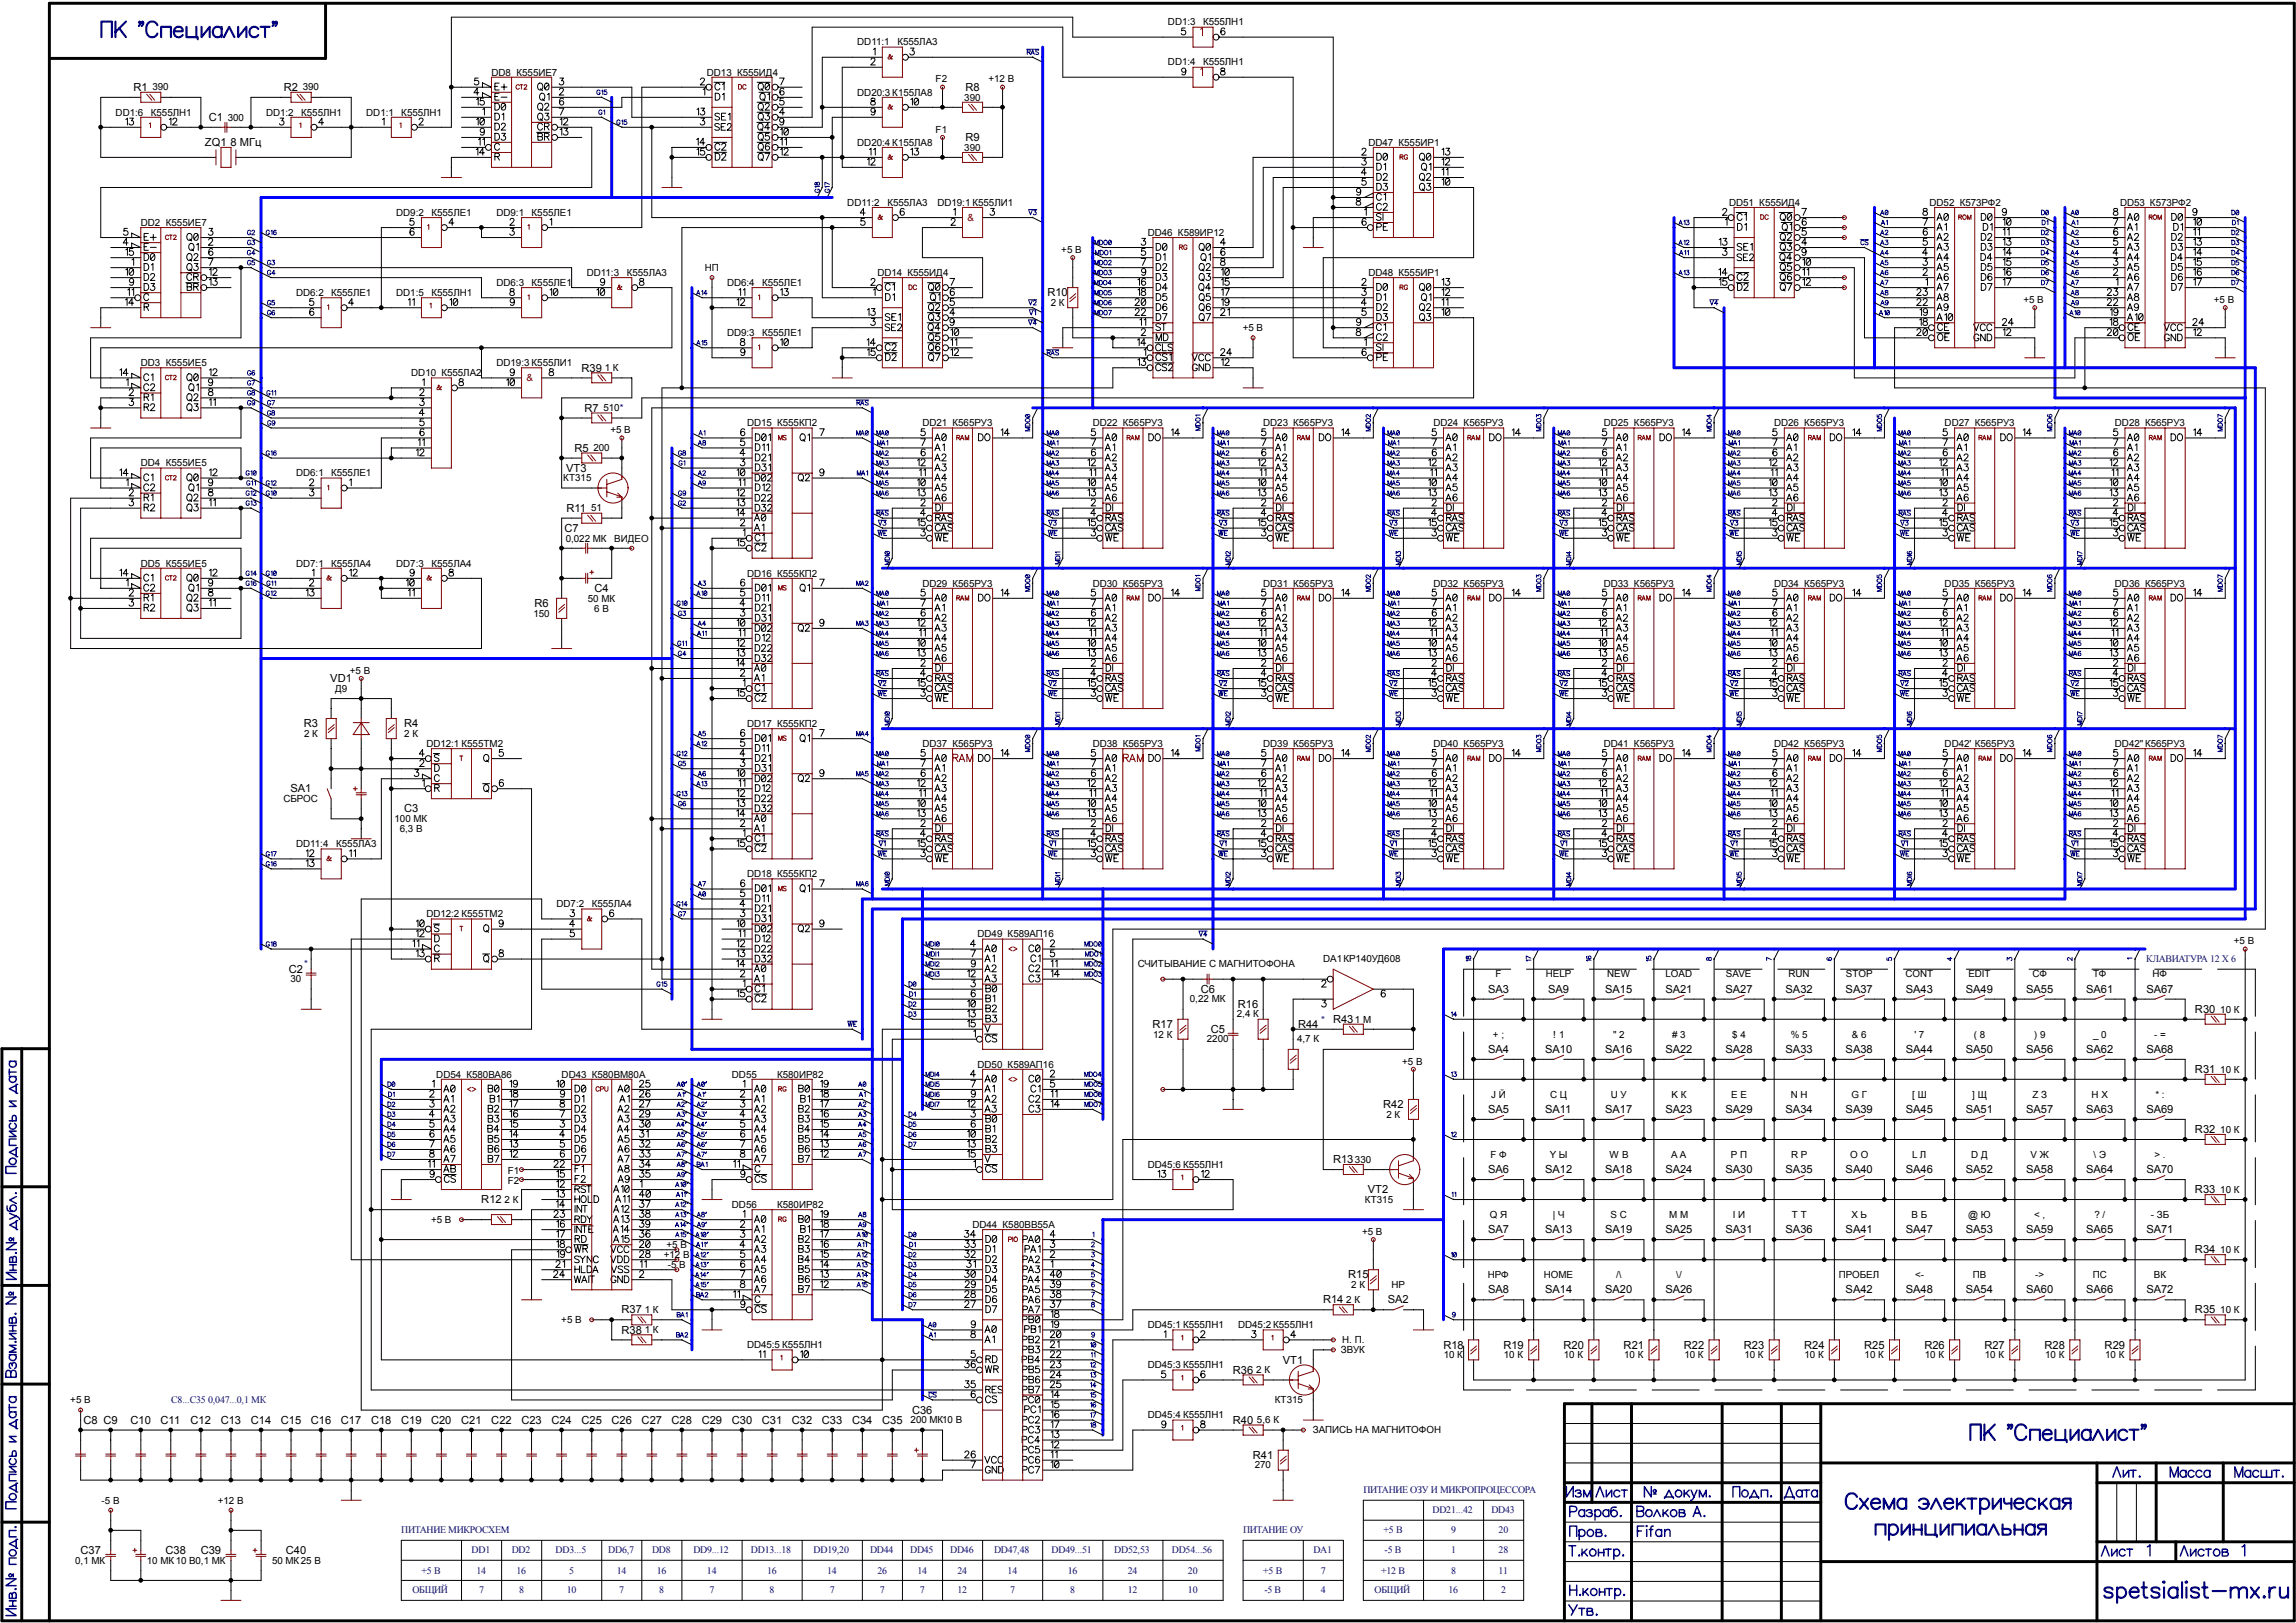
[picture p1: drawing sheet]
<svg xmlns="http://www.w3.org/2000/svg" width="297mm" height="210mm" viewBox="0 0 297 210" stroke-linecap="round" stroke-linejoin="round" font-family="sans-serif">
<defs><g id="words">
<g font-size="1.4">
<text x="17.3" y="11.8">R1</text>
<text x="36.7" y="11.8">R2</text>
<text x="124.9" y="11.8">R8</text>
<text x="27" y="15.6">C1</text>
<text x="26.5" y="18.9">ZQ1</text>
<text x="29.8" y="18.9">8 МГц</text>
<text x="124.9" y="18.2">R9</text>
<text x="135.5" y="38.3">R10</text>
<text x="75.2" y="48.1">R39</text>
<text x="75.6" y="53.3">R7</text>
<text x="74.3" y="58.4">R5</text>
<text x="73.3" y="61">VT3</text>
<text x="73" y="68.8">C7</text>
<text x="73.3" y="66.2">R11</text>
<text x="76.9" y="76.6">C4</text>
<text x="69.1" y="78.5">R6</text>
<text x="42.7" y="88.3">VD1</text>
<text x="39.3" y="94.1">R3</text>
<text x="52.3" y="94.1">R4</text>
<text x="37.6" y="102.5">SA1</text>
<text x="52.3" y="105.1">C3</text>
<text x="37.4" y="125.9">C2</text>
<text x="155.4" y="128.4">C6</text>
<text x="160.1" y="130.4">R16</text>
<text x="192.5" y="128.4">SA3</text>
<text x="200.3" y="128.4">SA9</text>
<text x="207.7" y="128.4">SA15</text>
<text x="215.5" y="128.4">SA21</text>
<text x="223.2" y="128.4">SA27</text>
<text x="231" y="128.4">SA32</text>
<text x="238.8" y="128.4">SA37</text>
<text x="246.6" y="128.4">SA43</text>
<text x="254.3" y="128.4">SA49</text>
<text x="262.1" y="128.4">SA55</text>
<text x="269.9" y="128.4">SA61</text>
<text x="277.7" y="128.4">SA67</text>
<text x="284" y="131">R30</text>
<text x="149.1" y="133">R17</text>
<text x="156.7" y="133.6">C5</text>
<text x="167.9" y="133">R44</text>
<text x="172.5" y="132.3">R43</text>
<text x="192.5" y="136.2">SA4</text>
<text x="199.9" y="136.2">SA10</text>
<text x="207.7" y="136.2">SA16</text>
<text x="215.5" y="136.2">SA22</text>
<text x="223.2" y="136.2">SA28</text>
<text x="231" y="136.2">SA33</text>
<text x="238.8" y="136.2">SA38</text>
<text x="246.6" y="136.2">SA44</text>
<text x="254.3" y="136.2">SA50</text>
<text x="262.1" y="136.2">SA56</text>
<text x="269.9" y="136.2">SA62</text>
<text x="277.7" y="136.2">SA68</text>
<text x="178.9" y="143.4">R42</text>
<text x="192.5" y="144">SA5</text>
<text x="199.9" y="144">SA11</text>
<text x="207.7" y="144">SA17</text>
<text x="215.5" y="144">SA23</text>
<text x="223.2" y="144">SA29</text>
<text x="231" y="144">SA34</text>
<text x="238.8" y="144">SA39</text>
<text x="246.6" y="144">SA45</text>
<text x="254.3" y="144">SA51</text>
<text x="262.1" y="144">SA57</text>
<text x="269.9" y="144">SA63</text>
<text x="277.7" y="144">SA69</text>
<text x="284" y="138.8">R31</text>
<text x="284" y="146.6">R32</text>
<text x="62.3" y="155.7">R12</text>
<text x="172.5" y="150.5">R13</text>
<text x="177" y="154.4">VT2</text>
<text x="192.5" y="151.8">SA6</text>
<text x="199.9" y="151.8">SA12</text>
<text x="207.7" y="151.8">SA18</text>
<text x="215.5" y="151.8">SA24</text>
<text x="223.2" y="151.8">SA30</text>
<text x="231" y="151.8">SA35</text>
<text x="238.8" y="151.8">SA40</text>
<text x="246.6" y="151.8">SA46</text>
<text x="254.3" y="151.8">SA52</text>
<text x="262.1" y="151.8">SA58</text>
<text x="269.9" y="151.8">SA64</text>
<text x="277.7" y="151.8">SA70</text>
<text x="284" y="154.4">R33</text>
<text x="192.5" y="159.6">SA7</text>
<text x="199.9" y="159.6">SA13</text>
<text x="207.7" y="159.6">SA19</text>
<text x="215.5" y="159.6">SA25</text>
<text x="223.2" y="159.6">SA31</text>
<text x="231" y="159.6">SA36</text>
<text x="238.8" y="159.6">SA41</text>
<text x="246.6" y="159.6">SA47</text>
<text x="254.3" y="159.6">SA53</text>
<text x="262.1" y="159.6">SA59</text>
<text x="269.9" y="159.6">SA65</text>
<text x="277.7" y="159.6">SA71</text>
<text x="174.4" y="165.4">R15</text>
<text x="192.5" y="167.3">SA8</text>
<text x="199.9" y="167.3">SA14</text>
<text x="207.7" y="167.3">SA20</text>
<text x="215.5" y="167.3">SA26</text>
<text x="238.8" y="167.3">SA42</text>
<text x="246.6" y="167.3">SA48</text>
<text x="254.3" y="167.3">SA54</text>
<text x="262.1" y="167.3">SA60</text>
<text x="269.9" y="167.3">SA66</text>
<text x="277.7" y="167.3">SA72</text>
<text x="284" y="162.2">R34</text>
<text x="80.4" y="172.5">R38</text>
<text x="80.4" y="169.9">R37</text>
<text x="171.2" y="168.6">R14</text>
<text x="179.6" y="168.6">SA2</text>
<text x="284" y="169.9">R35</text>
<text x="159.5" y="177.7">R36</text>
<text x="165.9" y="176.4">VT1</text>
<text x="186.7" y="174.5">R18</text>
<text x="194.5" y="174.5">R19</text>
<text x="202.3" y="174.5">R20</text>
<text x="210.1" y="174.5">R21</text>
<text x="217.8" y="174.5">R22</text>
<text x="225.6" y="174.5">R23</text>
<text x="233.4" y="174.5">R24</text>
<text x="241.2" y="174.5">R25</text>
<text x="249" y="174.5">R26</text>
<text x="256.7" y="174.5">R27</text>
<text x="264.5" y="174.5">R28</text>
<text x="272.3" y="174.5">R29</text>
<text x="10.8" y="184.2">C8 C9</text>
<text x="16.9" y="184.2">C10</text>
<text x="20.8" y="184.2">C11</text>
<text x="24.7" y="184.2">C12</text>
<text x="28.6" y="184.2">C13</text>
<text x="32.4" y="184.2">C14</text>
<text x="36.3" y="184.2">C15</text>
<text x="40.2" y="184.2">C16</text>
<text x="44.1" y="184.2">C17</text>
<text x="48" y="184.2">C18</text>
<text x="51.9" y="184.2">C19</text>
<text x="55.8" y="184.2">C20</text>
<text x="59.7" y="184.2">C21</text>
<text x="63.6" y="184.2">C22</text>
<text x="67.5" y="184.2">C23</text>
<text x="71.3" y="184.2">C24</text>
<text x="75.2" y="184.2">C25</text>
<text x="79.1" y="184.2">C26</text>
<text x="83" y="184.2">C27</text>
<text x="86.9" y="184.2">C28</text>
<text x="90.8" y="184.2">C29</text>
<text x="94.7" y="184.2">C30</text>
<text x="98.6" y="184.2">C31</text>
<text x="102.4" y="184.2">C32</text>
<text x="106.3" y="184.2">C33</text>
<text x="110.2" y="184.2">C34</text>
<text x="114.1" y="184.2">C35</text>
<text x="118" y="182.9">C36</text>
<text x="159.5" y="184.2">R40</text>
<text x="162.1" y="188.7">R41</text>
<text x="10.4" y="201">C37</text>
<text x="21.4" y="201">C38</text>
<text x="26" y="201">C39</text>
<text x="37" y="201">C40</text>
</g>
<g font-size="1.3">
<text x="110.9" y="5.9">DD11:1</text>
<text x="116.1" y="5.9">К555ЛА3</text>
<text x="151.1" y="3.3">DD1:3</text>
<text x="155.6" y="3.3">К555ЛН1</text>
<text x="19.7" y="11.7">390</text>
<text x="39.2" y="11.7">390</text>
<text x="63.6" y="9.8">DD8 К555ИЕ7</text>
<text x="91.5" y="9.8">DD13 К555ИД4</text>
<text x="121" y="10.7">F2</text>
<text x="127.9" y="10.7">+12 В</text>
<text x="151.1" y="8.5">DD1:4</text>
<text x="155.6" y="8.5">К555ЛН1</text>
<text x="15" y="15">DD1:6</text>
<text x="19.5" y="15">К555ЛН1</text>
<text x="29.5" y="15.6">300</text>
<text x="34.4" y="15">DD1:2</text>
<text x="39" y="15">К555ЛН1</text>
<text x="47.4" y="15">DD1:1</text>
<text x="51.9" y="15">К555ЛН1</text>
<text x="110.9" y="12.4">DD20:3 К155ЛА8</text>
<text x="121" y="17.2">F1</text>
<text x="124.8" y="13">390</text>
<text x="110.9" y="18.8">DD20:4 К155ЛА8</text>
<text x="124.8" y="19.5">390</text>
<text x="177" y="18.8">DD47 К555ИР1</text>
<text x="18.2" y="29.2">DD2 К555ИЕ7</text>
<text x="51.3" y="27.9">DD9:2</text>
<text x="55.8" y="27.9">К555ЛЕ1</text>
<text x="64.2" y="27.9">DD9:1</text>
<text x="68.8" y="27.9">К555ЛЕ1</text>
<text x="109.6" y="26.6">DD11:2</text>
<text x="114.8" y="26.6">К555ЛА3</text>
<text x="121.3" y="26.6">DD19:1 К555ЛИ1</text>
<text x="223.7" y="26.6">DD51 К555ИД4</text>
<text x="249.6" y="26.6">DD52 К573РФ2</text>
<text x="274.3" y="26.6">DD53 К573РФ2</text>
<text x="75.9" y="35.7">DD11:3</text>
<text x="81.1" y="35.7">К555ЛА3</text>
<text x="91.2" y="35.1">НП</text>
<text x="113.5" y="35.7">DD14 К555ИД4</text>
<text x="137.3" y="32.7">+5 В</text>
<text x="148.5" y="30.5">DD46 К589ИР12</text>
<text x="177" y="35.7">DD48 К555ИР1</text>
<text x="38.3" y="38.3">DD6:2</text>
<text x="42.8" y="38.3">К555ЛЕ1</text>
<text x="51.3" y="38.3">DD1:5</text>
<text x="55.8" y="38.3">К555ЛН1</text>
<text x="64.2" y="37">DD6:3</text>
<text x="68.8" y="37">К555ЛЕ1</text>
<text x="94.1" y="37">DD6:4</text>
<text x="98.6" y="37">К555ЛЕ1</text>
<text x="135.9" y="39.6">2 К</text>
<text x="261.8" y="39.2">+5 В</text>
<text x="286.4" y="39.2">+5 В</text>
<text x="18.2" y="47.4">DD3 К555ИЕ5</text>
<text x="64.2" y="47.4">DD19:3 К555ЛИ1</text>
<text x="94.1" y="43.5">DD9:3</text>
<text x="98.6" y="43.5">К555ЛЕ1</text>
<text x="160.8" y="42.8">+5 В</text>
<text x="53.2" y="48.7">DD10 К555ЛА2</text>
<text x="78.1" y="53.2">510*</text>
<text x="78.2" y="48">1 К</text>
<text x="76.8" y="58.4">200</text>
<text x="79" y="56">+5 В</text>
<text x="96.6" y="55.1">DD15 К555КП2</text>
<text x="119.3" y="55.1">DD21 К565РУ3</text>
<text x="141.4" y="55.1">DD22 К565РУ3</text>
<text x="163.4" y="55.1">DD23 К565РУ3</text>
<text x="185.5" y="55.1">DD24 К565РУ3</text>
<text x="207.5" y="55.1">DD25 К565РУ3</text>
<text x="229.5" y="55.1">DD26 К565РУ3</text>
<text x="251.6" y="55.1">DD27 К565РУ3</text>
<text x="273.6" y="55.1">DD28 К565РУ3</text>
<text x="18.2" y="60.3">DD4 К555ИЕ5</text>
<text x="38.3" y="61.6">DD6:1</text>
<text x="42.8" y="61.6">К555ЛЕ1</text>
<text x="72.9" y="62.3">КТ315</text>
<text x="73.2" y="70.1">0,022 МК</text>
<text x="76.5" y="66.2">51</text>
<text x="79.5" y="70.1">ВИДЕО</text>
<text x="18.2" y="73.3">DD5 К555ИЕ5</text>
<text x="38.3" y="73.3">DD7:1</text>
<text x="42.8" y="73.3">К555ЛА4</text>
<text x="51.3" y="73.3">DD7:3</text>
<text x="55.8" y="73.3">К555ЛА4</text>
<text x="76" y="77.8">50 МК</text>
<text x="96.6" y="74.6">DD16 К555КП2</text>
<text x="119.3" y="75.9">DD29 К565РУ3</text>
<text x="141.4" y="75.9">DD30 К565РУ3</text>
<text x="163.4" y="75.9">DD31 К565РУ3</text>
<text x="185.5" y="75.9">DD32 К565РУ3</text>
<text x="207.5" y="75.9">DD33 К565РУ3</text>
<text x="229.5" y="75.9">DD34 К565РУ3</text>
<text x="251.6" y="75.9">DD35 К565РУ3</text>
<text x="273.6" y="75.9">DD36 К565РУ3</text>
<text x="69" y="79.8">150</text>
<text x="76.9" y="79.1">6 В</text>
<text x="43.3" y="89.5">Д9</text>
<text x="45.3" y="87.2">+5 В</text>
<text x="39.3" y="95.3">2 К</text>
<text x="52.3" y="95.3">2 К</text>
<text x="96.6" y="94">DD17 К555КП2</text>
<text x="55.2" y="96.6">DD12:1 К555ТМ2</text>
<text x="119.3" y="96.6">DD37 К565РУ3</text>
<text x="141.4" y="96.6">DD38 К565РУ3</text>
<text x="163.4" y="96.6">DD39 К565РУ3</text>
<text x="185.5" y="96.6">DD40 К565РУ3</text>
<text x="207.5" y="96.6">DD41 К565РУ3</text>
<text x="229.5" y="96.6">DD42 К565РУ3</text>
<text x="251.6" y="96.6">DD42' К565РУ3</text>
<text x="273.6" y="96.6">DD42''К565РУ3</text>
<text x="36.7" y="103.8">СБРОС</text>
<text x="51.1" y="106.4">100 МК</text>
<text x="51.7" y="107.7">6,3 В</text>
<text x="38.3" y="109.6">DD11:4</text>
<text x="43.5" y="109.6">К555ЛА3</text>
<text x="96.6" y="113.5">DD18 К555КП2</text>
<text x="55.2" y="118.7">DD12:2 К555ТМ2</text>
<text x="72" y="117.4">DD7:2</text>
<text x="76.6" y="117.4">К555ЛА4</text>
<text x="126.5" y="121.3">DD49 К589АП16</text>
<text x="147.2" y="125.2">СЧИТЫВАНИЕ С МАГНИТОФОНА</text>
<text x="171.2" y="124.5">DA1КР140УД608</text>
<text x="289" y="122.2">+5 В</text>
<text x="37.6" y="127.1">30</text>
<text x="153.9" y="129.7">0,22 МК</text>
<text x="160" y="131.6">2,4 К</text>
<text x="193.5" y="126.4">F</text>
<text x="200" y="126.4">HELP</text>
<text x="207.9" y="126.4">NEW</text>
<text x="215.5" y="126.4">LOAD</text>
<text x="223.3" y="126.4">SAVE</text>
<text x="231.4" y="126.4">RUN</text>
<text x="238.8" y="126.4">STOP</text>
<text x="246.5" y="126.4">CONT</text>
<text x="254.7" y="126.4">EDIT</text>
<text x="262.9" y="126.4">СФ</text>
<text x="270.8" y="126.4">ТФ</text>
<text x="278.5" y="126.4">НФ</text>
<text x="287.2" y="131">10 К</text>
<text x="149.2" y="134.2">12 К</text>
<text x="156.1" y="134.9">2200</text>
<text x="167.8" y="134.9">4,7 К</text>
<text x="175.3" y="132.3">1 М</text>
<text x="181.4" y="137.7">+5 В</text>
<text x="193.1" y="134.2">+ ;</text>
<text x="201" y="134.2">! 1</text>
<text x="208.7" y="134.2">&quot; 2</text>
<text x="216.3" y="134.2"># 3</text>
<text x="224.1" y="134.2">$ 4</text>
<text x="231.7" y="134.2">% 5</text>
<text x="239.6" y="134.2">&amp; 6</text>
<text x="247.7" y="134.2">' 7</text>
<text x="255.4" y="134.2">( 8</text>
<text x="263.1" y="134.2">) 9</text>
<text x="270.8" y="134.2">_ 0</text>
<text x="278.7" y="134.2">- =</text>
<text x="56.4" y="139.4">DD54 К580ВА86</text>
<text x="72.7" y="139.4">DD43 К580ВМ80А</text>
<text x="94.7" y="139.4">DD55</text>
<text x="100.5" y="139.4">К580ИР82</text>
<text x="126.5" y="138.1">DD50 К589АП16</text>
<text x="192.9" y="142">J Й</text>
<text x="200.6" y="142">C Ц</text>
<text x="208.4" y="142">U У</text>
<text x="216.2" y="142">K К</text>
<text x="224" y="142">E Е</text>
<text x="231.7" y="142">N Н</text>
<text x="239.5" y="142">G Г</text>
<text x="247.4" y="142">[ Ш</text>
<text x="255.2" y="142">] Щ</text>
<text x="262.9" y="142">Z З</text>
<text x="270.6" y="142">H Х</text>
<text x="278.8" y="142">* :</text>
<text x="287.2" y="138.8">10 К</text>
<text x="179.4" y="144.6">2 К</text>
<text x="192.8" y="149.8">F Ф</text>
<text x="200.5" y="149.8">Y Ы</text>
<text x="208.2" y="149.8">W В</text>
<text x="216.2" y="149.8">A А</text>
<text x="223.9" y="149.8">P П</text>
<text x="231.7" y="149.8">R Р</text>
<text x="239.4" y="149.8">O О</text>
<text x="247.4" y="149.8">L Л</text>
<text x="255" y="149.8">D Д</text>
<text x="262.7" y="149.8">V Ж</text>
<text x="270.8" y="149.8">\ Э</text>
<text x="278.7" y="149.8">&gt; .</text>
<text x="287.2" y="146.6">10 К</text>
<text x="65.3" y="155.6">2 К</text>
<text x="65.7" y="153.2">F2</text>
<text x="65.7" y="151.9">F1</text>
<text x="148.5" y="151.1">DD45:6 К555ЛН1</text>
<text x="175.3" y="150.4">330</text>
<text x="176.6" y="155.6">КТ315</text>
<text x="287.2" y="154.3">10 К</text>
<text x="55.8" y="158.2">+5 В</text>
<text x="86.2" y="161.5">+5 В</text>
<text x="94.7" y="156.3">DD56</text>
<text x="100.5" y="156.3">К580ИР82</text>
<text x="125.8" y="158.9">DD44 К580ВВ55А</text>
<text x="176.2" y="159.8">+5 В</text>
<text x="192.7" y="157.6">Q Я</text>
<text x="200.9" y="157.6">| Ч</text>
<text x="208.4" y="157.6">S С</text>
<text x="216" y="157.6">M М</text>
<text x="224.2" y="157.6">I И</text>
<text x="231.8" y="157.6">T Т</text>
<text x="239.5" y="157.6">X Ь</text>
<text x="247.3" y="157.6">B Б</text>
<text x="254.6" y="157.6">@ Ю</text>
<text x="263.2" y="157.6">&lt; ,</text>
<text x="271" y="157.6">? /</text>
<text x="278.3" y="157.6">- ЗБ</text>
<text x="85.9" y="162.8">+12 В</text>
<text x="86.4" y="164">-5 В</text>
<text x="174.8" y="166.6">2 К</text>
<text x="180" y="166.6">НР</text>
<text x="192.5" y="165.4">НРФ</text>
<text x="199.7" y="165.4">HOME</text>
<text x="209.1" y="165.4">/\</text>
<text x="216.9" y="165.4">\/</text>
<text x="237.9" y="165.4">ПРОБЕЛ</text>
<text x="247.8" y="165.4">&lt;-</text>
<text x="255.2" y="165.4">ПВ</text>
<text x="263.3" y="165.4">-&gt;</text>
<text x="270.7" y="165.4">ПС</text>
<text x="278.7" y="165.4">ВК</text>
<text x="287.2" y="162.1">10 К</text>
<text x="72.6" y="171.2">+5 В</text>
<text x="83.4" y="172.5">1 К</text>
<text x="83.4" y="169.9">1 К</text>
<text x="148.5" y="171.8">DD45:1 К555ЛН1</text>
<text x="160.2" y="171.8">DD45:2 К555ЛН1</text>
<text x="173.6" y="173.8">Н. П.</text>
<text x="174.2" y="168.6">2 К</text>
<text x="287.2" y="169.9">10 К</text>
<text x="96.6" y="174.4">DD45:5 К555ЛН1</text>
<text x="148.5" y="177">DD45:3 К555ЛН1</text>
<text x="162.5" y="177.7">2 К</text>
<text x="173.5" y="175.1">ЗВУК</text>
<text x="186.8" y="175.7">10 К</text>
<text x="194.6" y="175.7">10 К</text>
<text x="202.3" y="175.7">10 К</text>
<text x="210.1" y="175.7">10 К</text>
<text x="217.9" y="175.7">10 К</text>
<text x="225.7" y="175.7">10 К</text>
<text x="233.5" y="175.7">10 К</text>
<text x="241.2" y="175.7">10 К</text>
<text x="249" y="175.7">10 К</text>
<text x="256.8" y="175.7">10 К</text>
<text x="264.6" y="175.7">10 К</text>
<text x="272.3" y="175.7">10 К</text>
<text x="9.1" y="181.5">+5 В</text>
<text x="117.8" y="184.1">200 МК10 В</text>
<text x="148.5" y="183.5">DD45:4 К555ЛН1</text>
<text x="162.6" y="184.1">5,6 К</text>
<text x="164.9" y="181.5">КТ315</text>
<text x="169.8" y="185.4">ЗАПИСЬ НА МАГНИТОФОН</text>
<text x="162.3" y="190">270</text>
<text x="13.1" y="194.5">-5 В</text>
<text x="28.2" y="194.5">+12 В</text>
<text x="9.7" y="202.3">0,1 МК</text>
<text x="19" y="202.3">10 МК10 В0,1 МК</text>
<text x="35.2" y="202.3">50 МК25 В</text>
</g>
<g font-size="1.3" fill="#800000">
<text x="125.2" y="28.6">&amp;</text>
<text x="68.1" y="49.3">&amp;</text>
</g>
<g font-size="1.3" fill="#000080">
<text x="39.3" y="125.2">*</text>
<text x="277.6" y="124.5">КЛАВИАТУРА 12 Х 6</text>
<text x="170.9" y="132.3">*</text>
<text x="22.2" y="181.5">C8...C35 0,047...0,1 МК</text>
<text x="176.4" y="193.2">ПИТАНИЕ ОЗУ И МИКРОПРОЦЕССОРА</text>
<text x="185.3" y="195.8">DD21...42</text>
<text x="193" y="195.8">DD43</text>
<text x="51.9" y="198.4">ПИТАНИЕ МИКРОСХЕМ</text>
<text x="54.5" y="203.6">+5 В</text>
<text x="61" y="201">DD1</text>
<text x="61.6" y="203.6">14</text>
<text x="66.2" y="201">DD2</text>
<text x="66.8" y="203.6">16</text>
<text x="71.9" y="201">DD3...5</text>
<text x="73.6" y="203.6">5</text>
<text x="78.7" y="201">DD6,7</text>
<text x="79.8" y="203.6">14</text>
<text x="84.4" y="201">DD8</text>
<text x="85" y="203.6">16</text>
<text x="89.7" y="201">DD9...12</text>
<text x="91.5" y="203.6">14</text>
<text x="97.2" y="201">DD13...18</text>
<text x="99.2" y="203.6">16</text>
<text x="105.3" y="201">DD19,20</text>
<text x="107" y="203.6">14</text>
<text x="112.6" y="201">DD44</text>
<text x="113.5" y="203.6">26</text>
<text x="117.7" y="201">DD45</text>
<text x="118.7" y="203.6">14</text>
<text x="122.9" y="201">DD46</text>
<text x="123.9" y="203.6">24</text>
<text x="128.6" y="201">DD47,48</text>
<text x="130.4" y="203.6">14</text>
<text x="136.1" y="201">DD49...51</text>
<text x="138.1" y="203.6">16</text>
<text x="144.2" y="201">DD52,53</text>
<text x="145.9" y="203.6">24</text>
<text x="151.6" y="201">DD54...56</text>
<text x="153.7" y="203.6">20</text>
<text x="160.8" y="198.4">ПИТАНИЕ ОУ</text>
<text x="163.4" y="203.6">+5 В</text>
<text x="169.9" y="201">DA1</text>
<text x="170.9" y="203.6">7</text>
<text x="178.7" y="203.6">+12 В</text>
<text x="179" y="198.4">+5 В</text>
<text x="179.1" y="201">-5 В</text>
<text x="187.7" y="203.6">8</text>
<text x="187.7" y="198.4">9</text>
<text x="187.7" y="201">1</text>
<text x="193.9" y="201">28</text>
<text x="193.9" y="203.6">11</text>
<text x="193.9" y="198.4">20</text>
<text x="53.4" y="206.2">ОБЩИЙ</text>
<text x="62" y="206.2">7</text>
<text x="67.2" y="206.2">8</text>
<text x="73.3" y="206.2">10</text>
<text x="80.1" y="206.2">7</text>
<text x="85.3" y="206.2">8</text>
<text x="91.8" y="206.2">7</text>
<text x="99.6" y="206.2">8</text>
<text x="107.4" y="206.2">7</text>
<text x="113.8" y="206.2">7</text>
<text x="119" y="206.2">7</text>
<text x="123.9" y="206.2">12</text>
<text x="130.7" y="206.2">7</text>
<text x="138.5" y="206.2">8</text>
<text x="145.9" y="206.2">12</text>
<text x="153.7" y="206.2">10</text>
<text x="163.6" y="206.2">-5 В</text>
<text x="170.9" y="206.2">4</text>
<text x="177.8" y="206.2">ОБЩИЙ</text>
<text x="187.4" y="206.2">16</text>
<text x="194.2" y="206.2">2</text>
</g>
</g></defs>
<g fill="none" stroke="#000" stroke-width=".13">
<path d="M13 16.5h5.2M16.3 15.5l.2-.2v.9M16.8 15.3h.4l-.2 .3a.3 .3 0 0 1 .2 .5 .3 .3 0 0 1-.5-.1M18.2 12.6h-5.2v7.8h14.9M20.8 12.6h5.2v3.9M21.6 16.5h7M21.9 15.5l.2-.2v.9M22.4 15.5l.1-.2h.3l.1 .2-.1 .2-.5 .5h.6M29.9 16.5h7.8M36.2 15.3h.5l-.3 .3a.3 .3 0 0 1 .3 .5 .3 .3 0 0 1-.6-.1M37.7 12.6h-5.2v3.9M40.3 12.6h5.1v7.8h-14.9"/>
<path d="M41 16.5h9.6M41.9 15.9h-.7l.5-.6v.9M49.5 15.5l.2-.2v.9M54.2 15.5l.2-.2h.2l.1 .2-.1 .2-.4 .5h.6M58.4 11.3h5.2l-1.2-.6v.6M59.7 16.5h3.9M59.7 19.1h3.1M59.7 13.9h3.9M59.7 12.6h3.9l-1.2-.6v.6M59.7 15.2h3.9M59.7 17.8h3.9M61.6 19.3l.2-.1v.9"/>
<path d="M61.7 15.5l.2-.2v.9M61.7 12.9l.2-.2v.9M61.9 10.1h-.5v.4a.31 .31 0 0 1 .5 0 .31 .31 0 0 1-.1 .4 .31 .31 0 0 1-.4-.1M61.9 18.1l.2-.2v.9M62 12h-.7l.4-.6v.9M62.2 15.3a.29 .29 0 0 1 .4 .2l.1 .2a.38 .38 0 0 1-.4 .5 .57 .57 0 0 1-.1-.9zM62.5 18.1l.2-.2v.9M62.5 14.2l.2-.2v.9M62.6 12.7h-.4l-.1 .4a.31 .31 0 0 1 .5 0 .31 .31 0 0 1-.1 .4 .31 .31 0 0 1-.4-.1M62.6 15.5l-.5 .5M62.7 19.8h-.7l.5-.6v.9M62.7 16.9a.28 .28 0 0 1-.3 .2 .28 .28 0 0 1-.3-.2 .28 .28 0 0 1 .3-.3 .47 .47 0 0 1 .3 .5 .47 .47 0 0 1-.4 .4l-.1-.1"/>
<path d="M63.9 18.4h.8M64 14.6h.3l.2 .2a.52 .52 0 0 1-.2 .7h-.3zM64 15.9h.3l.2 .2a.52 .52 0 0 1-.2 .7h-.3zM64 13.4h.3l.2 .1a.52 .52 0 0 1-.2 .7h-.3zM64 17.3h.3l.2 .1a.52 .52 0 0 1-.2 .7h-.3zM64 11.2h.4M64 12.5h.4M64.6 10.8h-.6v.8h.6M64.6 12.1h-.6v.9h.6M64.6 18.8l-.1-.2a.44 .44 0 0 0-.5 .3 .44 .44 0 0 0 .3 .5l.3-.2M64.8 12.6h.8M64.8 11.3h.8"/>
<path d="M64.9 16.2l.1-.3 .3 .1 .1 .1-.1 .3-.5 .4h.6M64.9 17.3h.5l-.3 .3a.3 .3 0 0 1 .2 .5 .3 .3 0 0 1-.5-.1M65 14.8l.2-.2v.9M65 13.4a.29 .29 0 0 1 .4 .1v.2a.38 .38 0 0 1-.3 .5 .57 .57 0 0 1-.1-.8zM65.2 10.9v.7M65.4 13.5l-.5 .6M69.4 15.8h1.7M69.4 17.1h1.7M69.6 17.3h.5l.1 .2-.2 .2 .2 .1-.1 .3h-.5zM69.6 17.7h.4M69.7 14.7a.42 .42 0 0 1 .5 .4 .42 .42 0 0 1-.5 .4l-.1-.3v-.3zM69.7 10.8a.42 .42 0 0 1 .5 .4 .42 .42 0 0 1-.5 .4l-.1-.3v-.3z"/>
<path d="M69.7 13.4a.42 .42 0 0 1 .5 .4 .42 .42 0 0 1-.5 .4l-.1-.3v-.3zM69.9 12.2l.1-.1a.42 .42 0 0 1 .5 .4 .42 .42 0 0 1-.5 .4l-.2-.3zM69.9 15.4l.3 .2M69.9 11.5l.3 .2M69.9 14.1l.3 .2M70.2 16.2l-.2-.2a.44 .44 0 0 0-.5 .3 .44 .44 0 0 0 .4 .5l.3-.2M70.2 12.8l.2 .2M70.4 16.4l.5-.1 .1-.1-.1-.2-.5-.1v.9M70.4 17.7l.5-.1 .1-.1-.1-.2h-.5v.8M70.5 13.6l.2-.2h.1l.2 .1-.1 .3-.5 .4h.6M70.5 14.6h.5l-.3 .4a.3 .3 0 0 1 .3 .5 .3 .3 0 0 1-.6-.1M70.6 10.8a.29 .29 0 0 1 .4 .1v.2a.38 .38 0 0 1-.3 .5 .57 .57 0 0 1-.1-.8z"/>
<path d="M70.7 16.4l.3 .4M70.7 17.7l.3 .4M70.8 12.2l.2-.1v.9M71 10.9l-.5 .6M71.4 12.6h6.4M71.4 11.3h10.3v3.9h10.4M71.4 15.2h6.4M72.2 16.5h4.4v7.8h-63.6v6.4h5.2l-1.2-.5v.5M72.2 17.8h3.1M72.3 14h.6l-.4 .9M72.4 11.6l.2-.2 .2 .1 .1 .1-.1 .3-.5 .4h.6M72.4 10.1h.5l-.3 .3a.3 .3 0 0 1 .3 .5 .3 .3 0 0 1-.6-.1"/>
<path d="M72.5 15.5l.2-.2v.9M72.5 16.8l.2-.2v.9M72.9 12.8v-.1a.29 .29 0 0 0-.5 .2 .42 .42 0 0 0 0 .4 .42 .42 0 0 0 .4 .2 .28 .28 0 0 0 0-.4 .28 .28 0 0 0-.4 .2M72.9 15.5l.2-.2h.3v.2l-.1 .2-.4 .5h.6M73 16.6h.4l-.2 .3a.3 .3 0 0 1 .2 .5 .3 .3 0 0 1-.5-.1M77.8 15.2l2.7 1.3M77.8 12.5v.1M77.8 15.1v.1M77.8 12.6l1.3 .6M80.5 16.5h11.6M80.5 16.4v.1M84.3 16.5v11.7h28.6"/>
<path d="M90.1 18.1l.2-.2v.9M90.2 14.2l.2-.2v.9M90.2 19.3l.2-.1v.9M90.6 10.3l.2-.2h.2l.1 .2-.1 .3-.4 .4h.6M90.7 14h.4l-.2 .3a.3 .3 0 0 1 .2 .5 .3 .3 0 0 1-.5-.1M90.7 15.3h.4l-.2 .3a.3 .3 0 0 1 .2 .5 .3 .3 0 0 1-.5-.1M91 11.6l.2-.2v.9M91.1 19.2h-.4l-.1 .4a.31 .31 0 0 1 .5 0 .31 .31 0 0 1-.1 .4 .31 .31 0 0 1-.4-.1M91.2 18.5h-.7l.5-.6v.9M91.3 19.1h-4.4v5.2M91.3 11.3h-8.3v18.1h-12.2M92.1 12.6h-11.6v1.3h-9.1"/>
<path d="M92.4 18.4h1.6M92.4 10.6h1.4M92.4 19.7h1.6M92.5 12.1h.3l.2 .1a.52 .52 0 0 1-.2 .8h-.3zM92.5 19.8h.3l.2 .2a.52 .52 0 0 1-.2 .7h-.3zM93.1 16.1l-.2-.1h-.3l-.1 .1 .1 .2a.57 .57 0 0 1 .5 .4l-.2 .1-.4-.1M93.1 14.8l-.2-.2-.3 .1-.1 .1 .1 .2a.57 .57 0 0 1 .5 .4l-.2 .1-.4-.1M93.1 18.8l-.1-.2a.44 .44 0 0 0-.5 .3 .44 .44 0 0 0 .3 .5l.3-.2M93.1 11l-.1-.2a.44 .44 0 0 0-.5 .4 .44 .44 0 0 0 .3 .5l.3-.3M93.3 16.4h.3M93.3 15.1h.4M93.4 18.8l.2-.3 .2 .1 .1 .1-.1 .3-.5 .4h.6"/>
<path d="M93.5 10.9l.2-.1v.8M93.5 12.2l.2-.1v.9M93.8 16h-.5v.8h.5M93.9 14.6h-.6v.9h.6M94.1 16.2l.1-.2h.2h.1l.1 .2-.1 .3-.4 .3h.6M94.2 14.8l.2-.2v.9M97.9 15.8h1.7M98 18.4h1.6M98 10.6h1.6M98 19.7h1.6M98 14.5h1.6M98 13.2h1.6"/>
<path d="M98 17.1h1.6M98.2 11.9h1.4M98.2 16a.42 .42 0 0 1 .5 .4 .42 .42 0 0 1-.5 .4l-.2-.3 .1-.3zM98.3 18.6a.42 .42 0 0 1 .5 .4 .42 .42 0 0 1-.5 .4l-.2-.3v-.3zM98.3 14.7a.42 .42 0 0 1 .5 .4 .42 .42 0 0 1-.5 .4l-.2-.3v-.2zM98.3 10.8a.42 .42 0 0 1 .5 .4 .42 .42 0 0 1-.5 .4l-.2-.3v-.3zM98.3 13.4a.42 .42 0 0 1 .5 .4 .42 .42 0 0 1-.5 .4l-.2-.3v-.3zM98.3 17.3a.42 .42 0 0 1 .5 .4 .42 .42 0 0 1-.5 .4l-.2-.3v-.3zM98.3 19.9a.42 .42 0 0 1 .5 .4 .42 .42 0 0 1-.5 .4l-.2-.3v-.4zM98.4 16.7l.3 .2M98.5 19.3l.2 .2M98.5 15.4l.2 .2"/>
<path d="M98.5 11.5l.2 .2M98.5 14.1l.2 .2M98.5 18l.2 .2M98.5 12.1a.42 .42 0 0 1 .5 .4 .42 .42 0 0 1-.5 .4l-.2-.3 .1-.3zM98.7 12.8l.3 .2M99 19.8h.6l-.5 .9M99 13.6l.2-.2h.2l.1 .1-.1 .3-.4 .4h.6M99.1 14.6h.4l-.2 .4a.3 .3 0 0 1 .2 .5 .3 .3 0 0 1-.5-.1M99.1 10.8a.29 .29 0 0 1 .4 .1l.1 .2a.38 .38 0 0 1-.4 .5 .57 .57 0 0 1-.1-.8zM99.3 12.2l.2-.1v.9M99.5 17.3h-.4l-.1 .3a.31 .31 0 0 1 .5 0 .31 .31 0 0 1-.1 .5 .31 .31 0 0 1-.4-.1M99.5 18.7v-.1a.29 .29 0 0 0-.4 .1 .42 .42 0 0 0-.1 .5 .42 .42 0 0 0 .4 .2 .28 .28 0 0 0 0-.5 .28 .28 0 0 0-.4 .2"/>
<path d="M99.5 10.9l-.5 .6M99.6 16.5h-.7l.5-.6v.9M100.7 19.1h3.1M100.7 13.9h3.1M100.7 12.6h3.1M100.7 11.3h3.1M100.7 17.8h7M100.9 10.1h.5l-.4 .9M101 18.1l.2-.2v.9M101 16.8l.2-.2v.9M101 19.3l.2-.1v.9M101.4 12.7h-.5v.4a.31 .31 0 0 1 .5 0 .31 .31 0 0 1-.1 .4 .31 .31 0 0 1-.4-.1"/>
<path d="M101.4 11.5a.29 .29 0 0 0-.5 .1 .42 .42 0 0 0 0 .4 .42 .42 0 0 0 .4 .3 .28 .28 0 0 0 0-.5 .28 .28 0 0 0-.4 .2M101.4 15.6a.28 .28 0 0 1-.3 .2 .28 .28 0 0 1-.2-.2 .28 .28 0 0 1 .2-.3 .47 .47 0 0 1 .3 .4 .47 .47 0 0 1-.3 .5l-.2-.2M101.4 19.4l.2-.2h.2l.2 .1-.2 .3-.4 .5h.6M101.5 14.6h-.6l.4-.6v.9M101.5 18.1l.2-.2v.9M101.5 16.6a.29 .29 0 0 1 .5 .2v.2a.38 .38 0 0 1-.3 .5 .57 .57 0 0 1-.2-.9zM102 16.8l-.6 .5M106.4 13.9h7.7M112.5 19.3l.2-.1v.9M112.7 7.7l.2-.2 .2 .1 .1 .1-.1 .3-.5 .4h.6M112.7 12.7v.3l.4 .1 .1 .2a.3 .3 0 0 1-.3 .3 .3 .3 0 0 1-.3-.3l.2-.2 .4-.1v-.2a.33 .33 0 0 0-.5-.1zM113 6.4l.2-.2v.9"/>
<path d="M113 19.3l.2-.1v.9M113.2 14.3a.28 .28 0 0 1-.3 .2 .28 .28 0 0 1-.2-.2 .28 .28 0 0 1 .2-.3 .47 .47 0 0 1 .3 .5 .47 .47 0 0 1-.3 .4l-.2-.1M114.1 7.4h-7.7v9.1h-5.7M114.1 15.2h-6.4v9.1M114.1 8.7h-5.1v13h5.1M117.5 13.9h7M117.5 7.4h16.1M117.8 6.2h.5l-.3 .4a.3 .3 0 0 1 .2 .4 .3 .3 0 0 1-.5-.1M117.8 12.9l.2-.2v.9M117.8 19.3l.2-.1v.9M118.3 19.2h.5l-.2 .3a.3 .3 0 0 1 .2 .5 .3 .3 0 0 1-.5-.1M118.4 12.7a.29 .29 0 0 1 .4 .2v.2a.38 .38 0 0 1-.3 .5 .57 .57 0 0 1-.1-.9z"/>
<path d="M118.8 12.9l-.5 .5M121.9 11.3v2.6M121.9 17.8v2.6M127.1 13.9h2.6M129.7 11.3v9.1h-2.6M133.6 7.3v.1M133.6 7.4l1.3 .6M153.3 3.6h-.4v.4a.31 .31 0 0 1 .4 0 .31 .31 0 0 1 0 .5 .31 .31 0 0 1-.5-.2M153.4 9.1a.28 .28 0 0 1-.3 .3 .28 .28 0 0 1-.2-.3 .28 .28 0 0 1 .2-.3 .47 .47 0 0 1 .3 .5 .47 .47 0 0 1-.3 .4l-.2-.1M154.3 4.8h-15.5v-2.6h-80.4v14.3h-4.4M154.3 10h-16.8v-6.5h-32.4v11.7h-4.4M157.7 10h9.6v36.3h9.6"/>
<path d="M157.7 4.8h14.8v38.9h5.2v-.6l-1.2 .6M158 8.8v.3l.4 .1 .1 .2a.3 .3 0 0 1-.3 .3 .3 .3 0 0 1-.3-.3l.1-.2 .4-.1 .1-.2a.33 .33 0 0 0-.5-.1zM158.5 3.7h-.1a.29 .29 0 0 0-.4 .1 .42 .42 0 0 0-.1 .5 .42 .42 0 0 0 .5 .2 .28 .28 0 0 0 0-.5 .28 .28 0 0 0-.5 .2M176.2 19.4l.2-.2h.1l.2 .1-.1 .3-.4 .5h.6M178.1 19.8h.3l.2 .2a.52 .52 0 0 1-.2 .7h-.3zM179 19.9a.29 .29 0 0 1 .5 .1v.2a.38 .38 0 0 1-.3 .5 .57 .57 0 0 1-.2-.8zM183.8 19.9a.42 .42 0 0 1 .5 .4 .42 .42 0 0 1-.5 .4l-.2-.3v-.2zM184.7 19.9a.29 .29 0 0 1 .4 .1v.2a.38 .38 0 0 1-.3 .5 .57 .57 0 0 1-.1-.8zM186.6 19.3l.2-.1v.9M187.1 19.2h.4l-.2 .3a.3 .3 0 0 1 .2 .5 .3 .3 0 0 1-.5-.1M14.3 38.5h3.1M14.3 32h3.9l-1.2-.5v.5"/>
<path d="M14.3 37.2h3.9M14.3 34.6h3.9M14.3 35.9h3.9M14.3 33.3h3.9M16.2 38.8l.2-.2v.9M16.3 34.9l.2-.2v.9M16.3 32.3l.2-.1v.8M16.5 29.5h-.4l-.1 .4a.31 .31 0 0 1 .5 0 .31 .31 0 0 1-.1 .5 .31 .31 0 0 1-.4-.1M16.5 37.5l.2-.2v.9M16.6 31.4h-.7l.5-.6v.9M16.8 34.8a.29 .29 0 0 1 .4 .1l.1 .2a.38 .38 0 0 1-.3 .5 .57 .57 0 0 1-.2-.8zM17.1 37.5l.2-.2v.9"/>
<path d="M17.1 33.6l.2-.2v.9M17.2 32.2h-.4l-.1 .3a.31 .31 0 0 1 .5 0 .31 .31 0 0 1 0 .5 .31 .31 0 0 1-.5-.1M17.2 34.9l-.5 .6M17.3 39.2h-.6l.4-.6v.9M17.3 36.3a.28 .28 0 0 1-.3 .3 .28 .28 0 0 1-.3-.3 .28 .28 0 0 1 .3-.3 .47 .47 0 0 1 .3 .5 .47 .47 0 0 1-.3 .4l-.2-.1M18.2 39.8h-5.2v2.6M18.5 37.9h.8M18.6 34.1h.3l.3 .1a.52 .52 0 0 1-.3 .8h-.3zM18.6 39.7h.6v-.2l-.1-.2h-.5v.9M18.6 35.4h.3l.3 .1a.52 .52 0 0 1-.3 .8h-.3zM18.6 32.8h.3l.3 .1a.52 .52 0 0 1-.3 .8h-.3zM18.6 36.7h.3l.3 .1a.52 .52 0 0 1-.3 .8h-.3z"/>
<path d="M18.6 31.9h.4M18.6 30.6h.4M18.9 39.7l.3 .5M19.2 30.2h-.6v.9h.6M19.2 31.5h-.6v.9h.6M19.2 38.2l-.1-.2a.44 .44 0 0 0-.5 .4 .44 .44 0 0 0 .4 .5l.2-.2M19.4 30.7h.8M19.4 32h.8M19.5 35.6l.2-.2h.1l.2 .2-.1 .3-.5 .4h.6M19.5 36.7h.5l-.3 .3a.3 .3 0 0 1 .3 .5 .3 .3 0 0 1-.6-.1M19.6 34.3l.2-.2v.9M19.6 32.9a.29 .29 0 0 1 .4 .1v.2a.38 .38 0 0 1-.3 .5 .57 .57 0 0 1-.1-.8z"/>
<path d="M19.8 30.3v.8M20 33l-.5 .5M24 35.3h1.7M24 36.6h1.7M24.2 36.7l.6 .1v.2l-.2 .1 .2 .2-.1 .2-.5 .1zM24.2 37.1h.4M24.3 34.2v-.1a.42 .42 0 0 1 .6 .4 .42 .42 0 0 1-.6 .4l-.1-.3zM24.3 32.9a.42 .42 0 0 1 .6 .4 .42 .42 0 0 1-.6 .4l-.1-.3zM24.3 30.2a.42 .42 0 0 1 .6 .4 .42 .42 0 0 1-.6 .5l-.1-.3v-.4zM24.5 31.6l.1-.1a.42 .42 0 0 1 .5 .4 .42 .42 0 0 1-.5 .4l-.2-.3zM24.6 34.8l.2 .3M24.6 30.9l.2 .3"/>
<path d="M24.6 33.5l.2 .3M24.8 35.6l-.1-.2a.44 .44 0 0 0-.5 .4 .44 .44 0 0 0 .3 .5l.3-.2M24.8 32.2l.3 .3M25.1 35.8h.5l.1-.2-.1-.2h-.5v.9M25.1 37.1h.5l.1-.2-.1-.2h-.5v.9M25.1 33l.2-.2h.1l.2 .2-.1 .3-.4 .4h.6M25.1 34.1h.5l-.2 .3a.3 .3 0 0 1 .2 .5 .3 .3 0 0 1-.5-.1M25.2 30.2a.29 .29 0 0 1 .4 .2l.1 .2a.38 .38 0 0 1-.4 .5 .57 .57 0 0 1-.1-.9zM25.4 35.8l.3 .5M25.4 37.1l.3 .5M25.4 31.7l.3-.2v.9M25.6 30.4l-.5 .5"/>
<path d="M26 30.7h6.5M26 32h6.5M26 34.6h6.5M26 33.3h6.5M26.8 37.2h3.1M26.8 35.9h3.1M27 33.4h.6l-.5 .9M27 31.1l.2-.3h.1l.2 .2-.1 .3-.4 .4h.6M27 29.5h.5l-.2 .4a.3 .3 0 0 1 .2 .5 .3 .3 0 0 1-.5-.1M27.1 34.9l.2-.2v.9M27.1 36.2l.2-.2v.9M27.5 32.3v-.1a.29 .29 0 0 0-.5 .1 .42 .42 0 0 0 0 .5 .42 .42 0 0 0 .4 .2 .28 .28 0 0 0 0-.5 .28 .28 0 0 0-.4 .2"/>
<path d="M27.6 34.9l.1-.2h.2l.2 .2-.2 .3-.4 .4h.6M27.6 36h.5l-.3 .4a.3 .3 0 0 1 .2 .4 .3 .3 0 0 1-.5-.1M31.2 34.6v9.1h-19.5v5.2h6.5l-1.2-.6v.6M32.5 30.7h.1M32.5 32h.1M32.5 33.3h.1M32.5 34.6h.1M32.5 34.6l2.6 1.3M32.5 32l1.3 .7M32.5 30.7l1.3 .7M32.5 33.3l2.6 1.3M33.8 39.2l1.3 .6"/>
<path d="M33.8 30.1l1.3 .6M35.1 39.8h6.4M35.1 30.7h19.4M35.1 35.9h27.2v2.6h5.2M35.1 34.6h38.9v2.6h5.1M35.1 30.7h.1M35.1 34.6h.1M35.1 35.9h.1M35.1 39.8h.1M40.5 38.6h-.4v.4a.31 .31 0 0 1 .4 0 .31 .31 0 0 1 0 .5 .31 .31 0 0 1-.5-.2M44.9 39.8h9.6M45.7 39.2h-.6l.4-.6v.9"/>
<path d="M52.8 38.8l.2-.2v.9M53.4 38.8l.2-.2v.9M53.5 28.3h-.4l-.1 .3a.31 .31 0 0 1 .5 0 .31 .31 0 0 1 0 .5 .31 .31 0 0 1-.5-.1M53.5 29.7v-.1a.29 .29 0 0 0-.4 .1 .42 .42 0 0 0-.1 .5 .42 .42 0 0 0 .5 .2 .28 .28 0 0 0 0-.5 .28 .28 0 0 0-.5 .2M54.5 29.4h-5.2v10.4M57.9 39.8h9.6M57.9 29.4h9.6M58.2 38.8l.2-.2v.9M58.7 28.9h-.6l.4-.6v.8M58.8 38.7a.29 .29 0 0 1 .4 .1v.2a.38 .38 0 0 1-.3 .5 .57 .57 0 0 1-.1-.8zM59.2 38.8l-.5 .5M62.3 29.4v1.3h5.2"/>
<path d="M63.6 20.4h-5.2v2.6M64 20.3l.5-.1 .1-.1-.1-.2-.5-.1v.9M64.3 20.3l.3 .4M66 28.5l.2-.2h.1l.2 .1-.1 .3-.4 .4h.5M66 29.5h.5l-.3 .4a.3 .3 0 0 1 .3 .5 .3 .3 0 0 1-.5-.1M66 37.4v.2l.4 .2 .1 .1a.3 .3 0 0 1-.3 .3 .3 .3 0 0 1-.2-.3l.1-.1 .4-.2v-.1a.33 .33 0 0 0-.5-.1zM66.5 38.9a.28 .28 0 0 1-.2 .3 .28 .28 0 0 1-.3-.3 .28 .28 0 0 1 .2-.3 .47 .47 0 0 1 .3 .5 .47 .47 0 0 1-.3 .4l-.2-.1M70.8 38.5h8.3M71.2 28.4l.2-.1v.8M71.2 37.5l.2-.2v.9M71.7 37.4a.29 .29 0 0 1 .4 .1l.1 .2a.38 .38 0 0 1-.4 .5 .57 .57 0 0 1-.1-.8zM72.1 37.5l-.5 .6"/>
<path d="M77.2 37.5l.2-.2v.9M77.8 37.4a.29 .29 0 0 1 .4 .1v.2a.38 .38 0 0 1-.3 .5 .57 .57 0 0 1-.1-.8zM78.2 37.5l-.5 .6M78.2 36.3a.28 .28 0 0 1-.3 .3 .28 .28 0 0 1-.2-.3 .28 .28 0 0 1 .2-.3 .47 .47 0 0 1 .3 .5 .47 .47 0 0 1-.3 .4l-.2-.1M82.5 37.2h4.4v7.8h-73.9v5.2h5.2l-1.2-.6v.6M82.8 36.1v.2l.4 .1 .1 .2a.3 .3 0 0 1-.3 .3 .3 .3 0 0 1-.3-.3l.1-.2 .4-.1 .1-.1a.33 .33 0 0 0-.5-.1zM86.9 20.4h4.4M89.5 37.9l1.3 .6M90.8 38.5h.1M90.8 38.5h6.5M92.1 39.8h5.2M92.1 35.9v10.4h5.2"/>
<path d="M93.4 20l.2-.2 .2 .1 .1 .1-.1 .3-.5 .4h.6M95.4 38.8l.2-.2v.9M95.6 37.5l.2-.2v.9M95.8 38.8l.2-.2h.2l.1 .2-.1 .3-.4 .4h.6M96.2 37.5l.2-.2v.9M98.5 20.6l.2 .2M100.7 20.4h13.4M100.7 38.5h4.4v2.6h9M101 37.5l.2-.2v.9M101.5 37.3h.5l-.3 .4a.3 .3 0 0 1 .2 .5 .3 .3 0 0 1-.5-.1M106.3 24.3h.1M106.4 28.2v10.3h7.7"/>
<path d="M106.4 24.3l-.7 1.2M106.4 20.4v3.9M107.6 24.3h.1M107.7 29.4v7.8h5.7M107.7 24.3l-.7 1.2M111.8 28.3h-.4v.3a.31 .31 0 0 1 .5 0 .31 .31 0 0 1-.1 .5 .31 .31 0 0 1-.5-.1M111.9 27.6h-.6l.4-.6v.9M112.2 20.6l.2-.1v.9M112.7 20.7l.2-.2h.2l.1 .1-.1 .3-.5 .5h.6M112.7 36.2l.2-.2 .2 .1 .1 .1-.1 .3-.5 .4h.6M112.7 39.9h.5l-.3 .4a.3 .3 0 0 1 .3 .4 .3 .3 0 0 1-.6-.1M112.9 29.4h-24.7v20.8"/>
<path d="M113 37.5l.2-.2v.9M114.4 36.6h1.4M114.6 38h.3l.2 .1a.52 .52 0 0 1-.2 .8h-.3zM115.2 36.9l-.2-.2a.44 .44 0 0 0-.5 .4 .44 .44 0 0 0 .4 .5l.3-.2M115.5 36.9l.2-.2v.9M115.5 38.2l.2-.2v.9M116.2 28.2h8.3M117 27.1l-.1-.1a.29 .29 0 0 0-.4 .1 .42 .42 0 0 0 0 .5 .42 .42 0 0 0 .4 .2 .28 .28 0 0 0 0-.5 .28 .28 0 0 0-.4 .3M117.5 20.4h7M120 36.6h1.7M120 39.2h1.7M120.2 36.8l.1-.1a.42 .42 0 0 1 .5 .4 .42 .42 0 0 1-.5 .4l-.2-.3z"/>
<path d="M120.2 39.4l.1-.1a.42 .42 0 0 1 .5 .4 .42 .42 0 0 1-.5 .4l-.2-.3zM120.2 37.9h1.5M120.5 38.1v-.1a.42 .42 0 0 1 .6 .4 .42 .42 0 0 1-.6 .4l-.1-.3zM120.5 37.4l.3 .3M120.8 38.7l.2 .3M121 39.5l.2-.2h.2l.2 .2-.2 .3-.4 .4h.6M121.1 36.7a.29 .29 0 0 1 .5 .2v.2a.38 .38 0 0 1-.3 .5 .57 .57 0 0 1-.2-.9zM121.4 38.2l.2-.2v.9M121.6 36.9l-.6 .5M122.7 39.8h10.9M122.7 37.2h3.1M122.9 36h.6l-.4 .9"/>
<path d="M123.1 28.5l.1-.2h.3l.1 .1-.2 .3-.4 .4h.6M123.4 27.1l.2-.1v.9M123.4 38.6h-.4l-.1 .4a.31 .31 0 0 1 .5 0 .31 .31 0 0 1-.1 .5 .31 .31 0 0 1-.4-.2M123.4 37.5v-.1a.29 .29 0 0 0-.4 .1 .42 .42 0 0 0-.1 .5 .42 .42 0 0 0 .5 .2 .28 .28 0 0 0-.1-.5 .28 .28 0 0 0-.4 .2M124.5 29.4h-5.2v3.9h7.8v5.2h-4.4M127.1 28.2h6.5M128.2 27h.4l-.2 .3a.3 .3 0 0 1 .2 .5 .3 .3 0 0 1-.5-.1M133.6 28.1v.1M133.6 39.8h.1M133.6 39.8l1.3 .7M133.6 28.2l1.3 .6M138.8 33.3v3.9"/>
<path d="M138.8 39.8v3.9h10.4M141.4 39.2l1.3 .6M141.4 37.9l1.3 .6M141.4 35.3l1.3 .6M141.4 34l1.3 .6M141.4 31.4l1.3 .6M141.4 36.6l1.3 .6M141.4 32.7l1.3 .6M142.7 39.8h6.5M142.7 38.5h6.5M142.7 32h.1M142.7 33.3h.1"/>
<path d="M142.7 34.6h.1M142.7 35.9h.1M142.7 37.1v.1M142.7 38.5h.1M142.7 39.8h.1M142.7 32h6.5M142.7 37.2h6.5M142.7 34.6h6.5M142.7 35.9h6.5M142.7 33.3h6.5M146.9 38.8l.1-.2 .3 .1 .1 .1-.1 .3-.5 .4h.6M147.2 36.2l.2-.2v.9"/>
<path d="M147.2 37.5l.2-.2v.9M147.6 33.4h.6l-.4 .9M147.7 30.8h.5l-.3 .4a.3 .3 0 0 1 .3 .5 .3 .3 0 0 1-.6-.1M147.7 37.4v.2l.4 .2 .1 .1a.3 .3 0 0 1-.3 .3 .3 .3 0 0 1-.3-.3l.2-.1 .3-.2 .1-.1a.33 .33 0 0 0-.5-.1zM147.8 38.7a.29 .29 0 0 1 .4 .1v.2a.38 .38 0 0 1-.3 .5 .57 .57 0 0 1-.1-.8zM148.1 32.2h-.4v.3a.31 .31 0 0 1 .5 0 .31 .31 0 0 1-.1 .5 .31 .31 0 0 1-.5-.1M148.2 36.2l-.1-.1a.29 .29 0 0 0-.4 .1 .42 .42 0 0 0 0 .5 .42 .42 0 0 0 .4 .2 .28 .28 0 0 0 0-.5 .28 .28 0 0 0-.4 .2M148.2 38.8l-.5 .5M148.2 35a.28 .28 0 0 1-.3 .3 .28 .28 0 0 1-.2-.3 .28 .28 0 0 1 .2-.3 .47 .47 0 0 1 .3 .5 .47 .47 0 0 1-.3 .4l-.2-.1M149.6 39.3h.3l.2 .1a.52 .52 0 0 1-.2 .8h-.3zM149.6 35.4h.3l.2 .1a.52 .52 0 0 1-.2 .8h-.3zM149.6 31.5h.3l.2 .1a.52 .52 0 0 1-.2 .8h-.3z"/>
<path d="M149.6 36.7h.3l.2 .1a.52 .52 0 0 1-.2 .8h-.3zM149.6 32.8h.3l.2 .1a.52 .52 0 0 1-.2 .8h-.3zM149.6 34.1h.3l.2 .1a.52 .52 0 0 1-.2 .8h-.3zM149.6 38h.3l.2 .1a.52 .52 0 0 1-.2 .8h-.3zM150.4 34.3l.2-.2h.2l.1 .2-.1 .3-.4 .4h.6M150.5 35.4h.4l-.2 .3a.3 .3 0 0 1 .2 .5 .3 .3 0 0 1-.5-.1M150.5 31.5a.29 .29 0 0 1 .4 .2l.1 .2a.38 .38 0 0 1-.4 .5 .57 .57 0 0 1-.1-.9zM150.5 33l.2-.2v.9M150.9 38h-.4l-.1 .4a.31 .31 0 0 1 .5 0 .31 .31 0 0 1-.1 .4 .31 .31 0 0 1-.4-.1M150.9 39.4v-.1a.29 .29 0 0 0-.4 .2 .42 .42 0 0 0-.1 .4 .42 .42 0 0 0 .5 .2 .28 .28 0 0 0-.1-.4 .28 .28 0 0 0-.4 .2M150.9 31.7l-.5 .5M151 37.3h-.6l.4-.6v.9"/>
<path d="M155.3 36.7a.42 .42 0 0 1 .5 .4 .42 .42 0 0 1-.5 .4l-.2-.3v-.3zM155.3 39.3a.42 .42 0 0 1 .5 .4 .42 .42 0 0 1-.5 .4l-.2-.3v-.2zM155.3 35.4a.42 .42 0 0 1 .5 .4 .42 .42 0 0 1-.5 .4l-.2-.3v-.2zM155.3 31.5a.42 .42 0 0 1 .5 .4 .42 .42 0 0 1-.5 .4l-.2-.3v-.2zM155.3 34.1a.42 .42 0 0 1 .5 .4 .42 .42 0 0 1-.5 .4l-.2-.3v-.2zM155.3 38a.42 .42 0 0 1 .5 .4 .42 .42 0 0 1-.5 .4l-.2-.3v-.2zM155.5 37.4l.2 .3M155.5 36.1l.3 .3M155.5 32.2l.3 .3M155.5 34.8l.3 .3M155.5 38.7l.3 .3M155.5 32.9a.42 .42 0 0 1 .6 .4 .42 .42 0 0 1-.6 .4l-.1-.3v-.4z"/>
<path d="M155.7 33.5l.3 .3M156.1 34.3l.1-.2h.3l.1 .2-.2 .3-.4 .4h.6M156.1 35.4h.5l-.3 .3a.3 .3 0 0 1 .2 .5 .3 .3 0 0 1-.5-.1M156.1 31.5a.29 .29 0 0 1 .5 .2v.2a.38 .38 0 0 1-.3 .5 .57 .57 0 0 1-.2-.9zM156.4 33l.2-.2v.9M156.5 38h-.4v.4a.31 .31 0 0 1 .4 0 .31 .31 0 0 1 0 .4 .31 .31 0 0 1-.5-.1M156.6 39.4l-.1-.1a.29 .29 0 0 0-.4 .2 .42 .42 0 0 0 0 .4 .42 .42 0 0 0 .4 .2 .28 .28 0 0 0 0-.4 .28 .28 0 0 0-.4 .2M156.6 31.7l-.5 .5M156.6 37.3h-.6l.4-.6v.9M156.9 39.8h20.8M156.9 38.5h20.8M156.9 37.2h20.8"/>
<path d="M158 33.5v.2l.4 .2 .1 .1a.3 .3 0 0 1-.3 .3 .3 .3 0 0 1-.3-.3l.1-.1 .4-.2 .1-.1a.33 .33 0 0 0-.5-.1zM158 38.8l.2-.2v.9M158 34.9l.2-.2v.9M158 36.2l.2-.2v.9M158 37.5l.2-.2v.9M158.5 32.3l-.1-.1a.29 .29 0 0 0-.4 .1 .42 .42 0 0 0-.1 .5 .42 .42 0 0 0 .5 .2 .28 .28 0 0 0 0-.5 .28 .28 0 0 0-.5 .2M158.5 37.3h.5l-.4 .9M158.5 31.4h-.6l.4-.6v.9M158.6 34.8a.29 .29 0 0 1 .4 .1v.2a.38 .38 0 0 1-.3 .5 .57 .57 0 0 1-.1-.8zM159 36h-.5v.4a.31 .31 0 0 1 .5 0 .31 .31 0 0 1-.1 .5 .31 .31 0 0 1-.4-.2M159 38.9a.28 .28 0 0 1-.3 .3 .28 .28 0 0 1-.3-.3 .28 .28 0 0 1 .3-.3 .47 .47 0 0 1 .3 .5 .47 .47 0 0 1-.3 .4l-.2-.1M159 34.9l-.5 .6"/>
<path d="M167.3 29.4h9.6M172.5 26.8h5.2v-.5l-1.2 .5M172.5 25.5h5.2v-.5l-1.2 .5M175.5 25.7v.3l.4 .1 .1 .1a.3 .3 0 0 1-.3 .4 .3 .3 0 0 1-.3-.4l.2-.1 .4-.1v-.2a.34 .34 0 0 0-.5-.1zM176 24.7a.28 .28 0 0 1-.2 .2 .28 .28 0 0 1-.3-.3 .28 .28 0 0 1 .2-.2 .47 .47 0 0 1 .3 .4 .47 .47 0 0 1-.3 .5l-.2-.2M176.2 36.2l.2-.2h.1l.2 .2-.1 .3-.4 .4h.6M176.3 37.3h.4l-.2 .4a.3 .3 0 0 1 .2 .5 .3 .3 0 0 1-.5-.1M176.3 20.5h.4l-.2 .3a.3 .3 0 0 1 .2 .5 .3 .3 0 0 1-.5-.1M176.5 27.1l.3-.1v.9M176.7 39.9h-.4l-.1 .4a.31 .31 0 0 1 .5 0 .31 .31 0 0 1-.1 .5 .31 .31 0 0 1-.4-.2M176.7 23.1h-.4l-.1 .4a.31 .31 0 0 1 .5-.1 .31 .31 0 0 1-.1 .5 .31 .31 0 0 1-.4-.1M176.7 28.4v-.1a.29 .29 0 0 0-.4 .1 .42 .42 0 0 0-.1 .5 .42 .42 0 0 0 .4 .2 .28 .28 0 0 0 0-.5 .28 .28 0 0 0-.4 .3"/>
<path d="M176.8 39.2h-.7l.4-.6v.9M176.8 22.4h-.7l.4-.6v.9M177.7 20.4h-15.6v11.6h-5.2M177.7 24.3h-11.7v11.6h-9.1M177.7 28.2h-7.8v3.8M177.7 23h-13v11.6h-7.8M177.7 21.7h-14.3v11.6h-6.5M177.9 28.8h1.7M178.1 36.7h.3l.2 .1a.52 .52 0 0 1-.2 .8h-.3zM178.1 38h.3l.2 .1a.52 .52 0 0 1-.2 .8h-.3zM178.1 39.3h.3l.2 .1a.52 .52 0 0 1-.2 .8h-.3zM178.1 23.7h.3l.2 .2a.52 .52 0 0 1-.2 .7h-.3z"/>
<path d="M178.1 21.1h.3l.2 .2a.52 .52 0 0 1-.2 .7h-.3zM178.1 22.4h.3l.2 .2a.52 .52 0 0 1-.2 .7h-.3zM178.1 29.4h.4l.2-.2a.39 .39 0 0 0-.6-.3v.9M178.7 27.7l-.2-.1-.3 .1h-.1l.1 .3a.57 .57 0 0 1 .5 .4l-.2 .1-.4-.1M178.7 25.2l-.1-.2a.44 .44 0 0 0-.5 .4 .44 .44 0 0 0 .3 .5l.3-.2M178.7 26.5l-.1-.2a.44 .44 0 0 0-.5 .4 .44 .44 0 0 0 .3 .5l.3-.2M178.9 27.6v.9M179 39.5l.1-.2h.3l.1 .2-.2 .3-.4 .4h.6M179 22.6l.1-.2 .3 .1 .1 .1-.2 .3-.4 .4h.6M179 26.5l.1-.2 .3 .1 .1 .1-.2 .3-.4 .4h.6M179 29.3h.3M179 23.7h.5l-.3 .4a.3 .3 0 0 1 .2 .4 .3 .3 0 0 1-.5-.1"/>
<path d="M179 36.7a.29 .29 0 0 1 .5 .2v.2a.38 .38 0 0 1-.3 .5 .57 .57 0 0 1-.2-.9zM179 38.2l.3-.2v.9M179 21.3l.3-.2v.9M179 25.2l.3-.2v.9M179.5 36.9l-.5 .5M179.5 20l-.5 .6M179.5 28.9h-.5v.9h.5M183.8 36.7a.42 .42 0 0 1 .5 .4 .42 .42 0 0 1-.5 .4l-.2-.3v-.2zM183.8 39.3a.42 .42 0 0 1 .5 .4 .42 .42 0 0 1-.5 .4l-.2-.3v-.2zM183.8 23.8a.42 .42 0 0 1 .5 .4 .42 .42 0 0 1-.5 .4l-.2-.3v-.2zM183.8 22.5a.42 .42 0 0 1 .5 .4 .42 .42 0 0 1-.5 .4l-.2-.3v-.2zM184 37.4l.3 .3"/>
<path d="M184 24.4l.3 .3M184 20.6l.3 .2M184 23.2l.3 .2M184.1 38a.42 .42 0 0 1 .5 .4 .42 .42 0 0 1-.5 .4l-.2-.3v-.2zM184.1 21.2a.42 .42 0 0 1 .5 .4 .42 .42 0 0 1-.5 .4l-.2-.3v-.2zM184.3 38.7l.2 .3M184.3 21.8l.2 .3M184.6 39.5l.1-.2h.3l.1 .2-.1 .3-.5 .4h.6M184.6 22.6l.1-.2 .3 .1 .1 .1-.1 .3-.5 .4h.6M184.6 23.7h.5l-.3 .4a.3 .3 0 0 1 .2 .4 .3 .3 0 0 1-.5-.1M184.7 36.7a.29 .29 0 0 1 .4 .2v.2a.38 .38 0 0 1-.3 .5 .57 .57 0 0 1-.1-.9zM184.9 38.2l.2-.2v.9"/>
<path d="M184.9 21.3l.2-.2v.9M185.1 36.9l-.5 .5M185.1 20l-.5 .6M185.5 39.8h3.9M185.5 20.4h3.9M185.5 24.3h5.1v9h-19.4v11.7h6.5M185.5 38.5h3.9M185.5 37.2h3.9M185.5 21.7h3.9M185.5 23h3.9M186.6 36.2l.2-.2v.9M186.6 37.5l.2-.2v.9"/>
<path d="M186.6 38.8l.2-.2v.9M186.6 23.2l.2-.1v.9M186.6 20.6l.2-.1v.9M186.6 21.9l.2-.1v.9M187 37.5l.2-.2 .2 .1 .1 .1-.1 .3-.4 .4h.6M187 20.7l.2-.2h.2l.1 .1-.1 .3-.4 .5h.6M187.1 36h.4l-.2 .4a.3 .3 0 0 1 .2 .4 .3 .3 0 0 1-.5-.1M187.1 40a.29 .29 0 0 1 .4 .1l.1 .2a.38 .38 0 0 1-.4 .5 .57 .57 0 0 1-.1-.8zM187.1 38.8l.2-.2v.9M187.1 23.1a.29 .29 0 0 1 .4 .1l.1 .3a.38 .38 0 0 1-.4 .5 .57 .57 0 0 1-.1-.9zM187.1 21.9l.2-.1v.9M187.5 23.2l-.5 .6"/>
<path d="M216.6 35.3l1.3 .6M216.6 31.4l1.3 .6M216.6 32.7l1.3 .6M216.6 28.8l1.3 .6M217.9 32h6.4M217.9 35.9h5.7M217.9 29.4h.1M217.9 32h.1M217.9 33.3h.1M217.9 35.9h.1M217.9 33.3h6.4M217.9 29.4h6.4"/>
<path d="M219.2 37.2h4.4M221.8 39.8h.1M221.8 39.8l1.3 .7M222.4 34.9l.2-.2v.9M222.4 31l.2-.2v.9M222.4 36.2l.2-.2v.9M222.9 27.2l.2-.2h.2l.1 .1-.1 .3-.5 .5h.6M222.9 30.8h.5l-.3 .4a.3 .3 0 0 1 .3 .5 .3 .3 0 0 1-.6-.1M222.9 32.2h.5l-.3 .3a.3 .3 0 0 1 .3 .5 .3 .3 0 0 1-.6-.1M223.2 28.4l.2-.1v.8M223.3 36h-.4v.4a.31 .31 0 0 1 .5 0 .31 .31 0 0 1-.1 .5 .31 .31 0 0 1-.5-.2M223.4 35.3h-.6l.4-.6v.9"/>
<path d="M223.6 28.2h-4.4v11.6h2.6M224.6 35.3h1.6M224.6 27.5h1.4M224.6 36.6h1.6M224.8 28.9h.3l.2 .1a.52 .52 0 0 1-.2 .8h-.3zM224.8 36.7h.3l.2 .1a.52 .52 0 0 1-.2 .8h-.3zM225.3 33l-.2-.1h-.3l-.1 .1 .1 .2a.57 .57 0 0 1 .5 .4l-.2 .1-.4-.1M225.3 31.6l-.2-.1h-.3l-.1 .1 .1 .2a.57 .57 0 0 1 .5 .5l-.2 .1-.4-.1M225.4 35.6l-.2-.2a.44 .44 0 0 0-.5 .4 .44 .44 0 0 0 .4 .5l.3-.2M225.4 27.8l-.2-.2a.44 .44 0 0 0-.5 .4 .44 .44 0 0 0 .4 .5l.3-.2M225.5 33.3h.4M225.6 31.9h.3"/>
<path d="M225.6 35.6l.2-.2h.2l.1 .2-.1 .3-.4 .4h.6M225.6 36.9l.2-.2h.2l.1 .2-.1 .2-.4 .5h.6M225.7 27.8l.2-.2v.9M225.7 29.1l.2-.2v.9M226.1 32.9h-.6v.8h.6M226.1 31.5h-.5v.9h.5M226.4 33.1v-.2l.2-.1 .2 .1 .1 .2-.2 .2-.4 .4h.6M226.5 31.7l.2-.2v.9M230.1 32.7h1.8M230.2 35.3h1.7M230.2 27.5h1.7M230.2 36.6h1.7"/>
<path d="M230.2 31.4h1.7M230.2 30.1h1.7M230.2 34h1.7M230.4 32.9a.42 .42 0 0 1 .6 .4 .42 .42 0 0 1-.6 .4l-.1-.3v-.4zM230.4 28.8h1.5M230.5 35.4a.42 .42 0 0 1 .5 .4 .42 .42 0 0 1-.5 .4l-.2-.3 .1-.3zM230.5 31.5a.42 .42 0 0 1 .5 .4 .42 .42 0 0 1-.5 .4l-.2-.3 .1-.3zM230.5 27.7a.42 .42 0 0 1 .5 .4 .42 .42 0 0 1-.5 .4l-.2-.3v-.2zM230.5 30.2a.42 .42 0 0 1 .5 .4 .42 .42 0 0 1-.5 .5l-.2-.3v-.3zM230.5 34.1a.42 .42 0 0 1 .5 .4 .42 .42 0 0 1-.5 .4l-.2-.3v-.2zM230.5 36.7a.42 .42 0 0 1 .5 .4 .42 .42 0 0 1-.5 .4l-.2-.3v-.2zM230.6 29h.1a.42 .42 0 0 1 .6 .4 .42 .42 0 0 1-.6 .4l-.1-.3z"/>
<path d="M230.6 33.5l.3 .3M230.7 36.1l.2 .3M230.7 32.2l.2 .3M230.7 28.3l.2 .3M230.7 30.9l.2 .3M230.7 34.8l.2 .3M230.7 37.4l.2 .3M230.9 29.6l.3 .3M231.2 36.7h.6l-.4 .9M231.2 30.4l.2-.2h.2l.2 .2-.2 .3-.4 .4h.6M231.3 31.5h.5l-.3 .3a.3 .3 0 0 1 .2 .5 .3 .3 0 0 1-.5-.1M231.3 27.7a.29 .29 0 0 1 .5 .1v.2a.38 .38 0 0 1-.3 .5 .57 .57 0 0 1-.2-.8z"/>
<path d="M231.6 29.1l.2-.2v.9M231.7 34.1h-.4l-.1 .4a.31 .31 0 0 1 .5 0 .31 .31 0 0 1 0 .4 .31 .31 0 0 1-.5-.1M231.8 35.5l-.1-.1a.29 .29 0 0 0-.4 .2 .42 .42 0 0 0-.1 .4 .42 .42 0 0 0 .5 .2 .28 .28 0 0 0 0-.4 .28 .28 0 0 0-.5 .2M231.8 27.8l-.6 .5M231.8 33.4h-.6l.4-.6v.9M232.9 30.7h5.7M232.9 32h8.3M232.9 33.3h8.3v10.4h8.3M232.9 34.6h7v14.3h28.5v-5.2h5.7M232.9 28.2h5.7M232.9 37.2h5.7M232.9 35.9h5.7"/>
<path d="M232.9 29.4h5.7M233.1 27h.6l-.4 .9M233.2 34.9l.2-.2v.9M233.2 33.6l.2-.2v.9M233.2 36.2l.2-.2v.9M233.6 29.5h-.4l-.1 .4a.31 .31 0 0 1 .5 0 .31 .31 0 0 1 0 .5 .31 .31 0 0 1-.5-.1M233.7 28.4l-.1-.1a.29 .29 0 0 0-.4 .1 .42 .42 0 0 0 0 .5 .42 .42 0 0 0 .4 .2 .28 .28 0 0 0 0-.5 .29 .29 0 0 0-.5 .3M233.7 32.4a.28 .28 0 0 1-.3 .3 .28 .28 0 0 1-.3-.3 .28 .28 0 0 1 .3-.2 .47 .47 0 0 1 .3 .4 .47 .47 0 0 1-.4 .4l-.2-.1M233.7 36.2l.2-.2 .2 .1 .1 .1-.1 .3-.4 .4h.5M233.7 31.4h-.6l.4-.6v.9M233.8 34.9l.2-.2v.9M233.8 33.5a.29 .29 0 0 1 .4 .1v.2a.38 .38 0 0 1-.3 .5 .57 .57 0 0 1-.1-.8z"/>
<path d="M234.2 33.6l-.5 .6M241.2 32l2.6 1.3M241.2 32h.1M242.5 39.2l1.3 .6M242.5 37.9l1.3 .6M242.5 35.3l1.3 .6M242.5 34l1.3 .6M242.5 31.4l1.3 .6M242.5 30.1l1.3 .6M242.5 27.5l1.3 .7M242.5 36.6l1.3 .6M242.5 28.8l1.3 .6"/>
<path d="M243.8 39.8h6.5M243.8 30.7h6.5M243.8 38.5h6.5M243.8 32h6.5M243.8 28.2h6.5M243.8 28.1v.1M243.8 29.4h.1M243.8 30.7h.1M243.8 32h.1M243.8 33.3h.1M243.8 34.6h.1M243.8 35.9h.1"/>
<path d="M243.8 37.1v.1M243.8 38.5h.1M243.8 39.8h.1M243.8 37.2h6.5M243.8 34.6h6.5M243.8 35.9h6.5M243.8 33.3h6.5M243.8 29.4h6.5M248 38.8l.2-.2h.1l.2 .2-.1 .3-.4 .4h.6M248 37.5l.2-.2h.1l.2 .2-.1 .3-.4 .4h.6M248.8 28.3h.6l-.5 .8M248.8 38.8l.2-.2 .2 .1 .1 .1-.1 .3-.4 .4h.6"/>
<path d="M248.8 34.9l.2-.2 .2 .1 .1 .1-.1 .3-.4 .4h.6M248.9 27v.3l.3 .1 .2 .2a.3 .3 0 0 1-.3 .3 .3 .3 0 0 1-.3-.3l.1-.2 .4-.1v-.2a.33 .33 0 0 0-.4-.1zM248.9 33.4h.4l-.2 .4a.3 .3 0 0 1 .2 .5 .3 .3 0 0 1-.5-.1M248.9 37.3h.4l-.2 .4a.3 .3 0 0 1 .2 .5 .3 .3 0 0 1-.5-.1M249.1 36.2l.3-.2v.9M249.3 30.8h-.4l-.1 .4a.31 .31 0 0 1 .5 0 .31 .31 0 0 1-.1 .5 .31 .31 0 0 1-.4-.1M249.3 29.7v-.1a.29 .29 0 0 0-.4 .1 .42 .42 0 0 0-.1 .5 .42 .42 0 0 0 .4 .2 .28 .28 0 0 0 0-.5 .28 .28 0 0 0-.4 .2M249.4 32.7h-.7l.4-.5v.8M250.6 36.3l.3-.9 .4 .9M250.6 32.4l.3-.9 .4 .9M250.6 28.5l.3-.9 .4 .9M250.6 37.6l.3-.9 .4 .9"/>
<path d="M250.6 33.7l.3-.9 .4 .9M250.6 29.8l.3-.9 .4 .9M250.6 31.1l.3-.9 .4 .9M250.6 35l.3-.9 .4 .9M250.6 38.9l.3-.9 .4 .9M250.7 39.9h.4M250.7 36h.4M250.7 32.1h.4M250.7 28.2h.4M250.7 37.3h.4M250.7 33.4h.4M250.7 29.5h.4"/>
<path d="M250.7 30.8h.4M250.7 34.7h.4M250.7 38.6h.4M251.5 36.7h.6l-.5 .9M251.5 30.4l.2-.2h.2l.1 .2-.1 .3-.4 .4h.6M251.6 31.5h.4l-.2 .3a.3 .3 0 0 1 .2 .5 .3 .3 0 0 1-.5-.1M251.6 38v.3l.3 .1 .2 .2a.3 .3 0 0 1-.3 .3 .3 .3 0 0 1-.3-.3l.1-.2 .4-.1v-.2a.33 .33 0 0 0-.4-.1zM251.6 27.7a.29 .29 0 0 1 .4 .1l.1 .2a.38 .38 0 0 1-.4 .5 .57 .57 0 0 1-.1-.8zM251.6 29.1l.2-.2v.9M252 34.1h-.4l-.1 .4a.31 .31 0 0 1 .5 0 .31 .31 0 0 1-.1 .4 .31 .31 0 0 1-.4-.1M252 39.6a.28 .28 0 0 1-.3 .2 .28 .28 0 0 1-.2-.2 .28 .28 0 0 1 .2-.3 .47 .47 0 0 1 .3 .4 .47 .47 0 0 1-.3 .5l-.2-.2M252 35.5v-.1a.29 .29 0 0 0-.4 .2 .42 .42 0 0 0-.1 .4 .42 .42 0 0 0 .4 .2 .28 .28 0 0 0 0-.4 .28 .28 0 0 0-.4 .2"/>
<path d="M252 27.8l-.5 .5M252.1 33.4h-.6l.4-.6v.9M256.3 32.8h.3l.2 .1a.52 .52 0 0 1-.2 .8h-.3zM256.3 35.4h.3l.2 .1a.52 .52 0 0 1-.2 .8h-.3zM256.3 31.5h.3l.2 .1a.52 .52 0 0 1-.2 .8h-.3zM256.3 27.6h.3l.2 .1a.52 .52 0 0 1-.2 .8h-.3zM256.3 36.7h.3l.2 .1a.52 .52 0 0 1-.2 .8h-.3zM256.3 34.1h.3l.2 .1a.52 .52 0 0 1-.2 .8h-.3zM256.3 30.2h.3l.2 .1a.52 .52 0 0 1-.2 .8h-.3zM256.6 28.9h.3l.2 .1a.52 .52 0 0 1-.2 .8h-.3zM257.1 36.7h.6l-.4 .9M257.2 30.4l.1-.2h.2l.2 .2-.1 .3-.5 .4h.6"/>
<path d="M257.2 31.5h.5l-.3 .3a.3 .3 0 0 1 .2 .5 .3 .3 0 0 1-.5-.1M257.3 27.7a.29 .29 0 0 1 .4 .1v.2a.38 .38 0 0 1-.3 .5 .57 .57 0 0 1-.1-.8zM257.5 29.1l.2-.2v.9M257.6 34.1h-.4v.4a.31 .31 0 0 1 .4 0 .31 .31 0 0 1 0 .4 .31 .31 0 0 1-.5-.1M257.7 35.5l-.1-.1a.29 .29 0 0 0-.4 .2 .42 .42 0 0 0 0 .4 .42 .42 0 0 0 .4 .2 .28 .28 0 0 0 0-.4 .28 .28 0 0 0-.4 .2M257.7 27.8l-.5 .5M257.7 33.4h-.6l.4-.6v.9M258.1 30.7h6.4M258.1 32h6.4M258.1 28.2h6.4M258.1 37.2h6.4M258.1 34.6h6.4"/>
<path d="M258.1 35.9h6.4M258.1 33.3h6.4M258.1 29.4h6.4M259.2 34.9l.2-.2v.9M259.2 31l.2-.2v.9M259.2 36.2l.2-.2v.9M259.2 32.3l.2-.1v.8M259.2 28.4l.2-.1v.8M259.2 33.6l.2-.2v.9M259.2 29.7l.2-.2v.9M259.6 27.3a.28 .28 0 0 1-.3 .2 .28 .28 0 0 1-.3-.3 .28 .28 0 0 1 .3-.2 .47 .47 0 0 1 .3 .4 .47 .47 0 0 1-.4 .5l-.1-.2M259.6 36h.6l-.4 .9"/>
<path d="M259.7 30.8h.4l-.2 .4a.3 .3 0 0 1 .2 .5 .3 .3 0 0 1-.5-.1M259.7 28.3a.29 .29 0 0 1 .4 .1l.1 .2a.38 .38 0 0 1-.4 .5 .57 .57 0 0 1-.1-.8zM259.7 29.7l.2-.2v.9M260.1 33.4h-.4l-.1 .4a.31 .31 0 0 1 .5 0 .31 .31 0 0 1-.1 .5 .31 .31 0 0 1-.4-.1M260.1 34.9v-.1a.29 .29 0 0 0-.4 .1 .42 .42 0 0 0-.1 .5 .42 .42 0 0 0 .5 .2 .28 .28 0 0 0-.1-.5 .28 .28 0 0 0-.4 .2M260.1 28.4l-.5 .6M260.2 32.7h-.6l.4-.5v.8M263.2 39.8v2.6h-5.1M264.5 28.1v.1M264.5 29.4h.1M264.5 30.7h.1M264.5 32h.1"/>
<path d="M264.5 33.3h.1M264.5 34.6h.1M264.5 35.9h.1M264.5 37.1v.1M264.5 35.9l1.4 .7M264.5 34.6l1.4 .7M264.5 32l1.4 .7M264.5 30.7l1.4 .7M264.5 28.2l1.4 .6M264.5 37.2l1.4 .7M264.5 33.3l1.4 .7M264.5 29.4l1.4 .7"/>
<path d="M267.1 39.2l1.3 .6M267.1 37.9l1.3 .6M267.1 35.3l1.3 .6M267.1 34l1.3 .6M267.1 31.4l1.3 .6M267.1 30.1l1.3 .6M267.1 27.5l1.3 .7M267.1 36.6l1.3 .6M267.1 32.7l1.3 .6M267.1 28.8l1.3 .6M268.4 39.8h6.5M268.4 30.7h6.5"/>
<path d="M268.4 38.5h6.5M268.4 32h6.5M268.4 28.2h6.5M268.4 37.2h6.5M268.4 34.6h6.5M268.4 35.9h6.5M268.4 28.1v.1M268.4 29.4h.1M268.4 30.7h.1M268.4 32h.1M268.4 33.3h.1M268.4 34.6h.1"/>
<path d="M268.4 35.9h.1M268.4 37.1v.1M268.4 38.5h.1M268.4 39.8h.1M268.4 33.3h6.5M268.4 29.4h6.5M272.6 38.8l.2-.2 .3 .1 .1 .1-.2 .3-.4 .4h.6M272.6 37.5l.2-.2 .3 .1 .1 .1-.2 .3-.4 .4h.6M273.4 28.3h.6l-.4 .8M273.4 38.8l.2-.2h.2l.2 .2-.2 .3-.4 .4h.6M273.4 34.9l.2-.2h.2l.2 .2-.2 .3-.4 .4h.6M273.5 27v.3l.4 .1 .1 .2a.3 .3 0 0 1-.3 .3 .3 .3 0 0 1-.3-.3l.1-.2 .4-.1 .1-.2a.33 .33 0 0 0-.5-.1z"/>
<path d="M273.5 33.4h.5l-.3 .4a.3 .3 0 0 1 .2 .5 .3 .3 0 0 1-.5-.1M273.5 37.3h.5l-.3 .4a.3 .3 0 0 1 .2 .5 .3 .3 0 0 1-.5-.1M273.8 36.2l.2-.2v.9M273.9 30.8h-.4l-.1 .4a.31 .31 0 0 1 .5 0 .31 .31 0 0 1 0 .5 .31 .31 0 0 1-.5-.1M274 29.7l-.1-.1a.29 .29 0 0 0-.4 .1 .42 .42 0 0 0 0 .5 .42 .42 0 0 0 .4 .2 .28 .28 0 0 0 0-.5 .28 .28 0 0 0-.5 .2M274 32.7h-.6l.4-.5v.8M275.2 36.3l.4-.9 .3 .9M275.2 32.4l.4-.9 .3 .9M275.2 28.5l.4-.9 .3 .9M275.2 37.6l.4-.9 .3 .9M275.2 33.7l.4-.9 .3 .9M275.2 29.8l.4-.9 .3 .9"/>
<path d="M275.2 31.1l.4-.9 .3 .9M275.2 35l.4-.9 .3 .9M275.2 38.9l.4-.9 .3 .9M275.4 39.9h.4M275.4 36h.4M275.4 32.1h.4M275.4 28.2h.4M275.4 37.3h.4M275.4 33.4h.4M275.4 29.5h.4M275.4 30.8h.4M275.4 34.7h.4"/>
<path d="M275.4 38.6h.4M276.1 36.7h.6l-.4 .9M276.2 30.4l.1-.2h.2l.2 .2-.2 .3-.4 .4h.6M276.2 31.5h.5l-.3 .3a.3 .3 0 0 1 .2 .5 .3 .3 0 0 1-.5-.1M276.2 38v.3l.4 .1 .1 .2a.3 .3 0 0 1-.3 .3 .3 .3 0 0 1-.3-.3l.1-.2 .4-.1 .1-.2a.33 .33 0 0 0-.5-.1zM276.2 27.7a.29 .29 0 0 1 .5 .1v.2a.38 .38 0 0 1-.3 .5 .57 .57 0 0 1-.2-.8zM276.2 29.1l.3-.2v.9M276.6 34.1h-.4v.4a.31 .31 0 0 1 .4 0 .31 .31 0 0 1 0 .4 .31 .31 0 0 1-.5-.1M276.7 39.6a.28 .28 0 0 1-.3 .2 .28 .28 0 0 1-.3-.2 .28 .28 0 0 1 .3-.3 .47 .47 0 0 1 .3 .4 .47 .47 0 0 1-.4 .5l-.1-.2M276.7 35.5l-.1-.1a.29 .29 0 0 0-.4 .2 .42 .42 0 0 0 0 .4 .42 .42 0 0 0 .4 .2 .28 .28 0 0 0 0-.4 .28 .28 0 0 0-.4 .2M276.7 27.8l-.5 .5M276.8 33.4h-.7l.4-.6v.9"/>
<path d="M280.9 32.8h.3l.2 .1a.52 .52 0 0 1-.2 .8h-.3zM281 35.4h.3l.2 .1a.52 .52 0 0 1-.2 .8h-.3zM281 31.5h.3l.2 .1a.52 .52 0 0 1-.2 .8h-.3zM281 27.6h.3l.2 .1a.52 .52 0 0 1-.2 .8h-.3zM281 36.7h.3l.2 .1a.52 .52 0 0 1-.2 .8h-.3zM281 34.1h.3l.2 .1a.52 .52 0 0 1-.2 .8h-.3zM281 30.2h.3l.2 .1a.52 .52 0 0 1-.2 .8h-.3zM281.2 28.9h.3l.2 .1a.52 .52 0 0 1-.2 .8h-.3zM281.8 36.7h.6l-.5 .9M281.8 30.4l.2-.2h.1l.2 .2-.1 .3-.4 .4h.6M281.9 31.5h.4l-.2 .3a.3 .3 0 0 1 .2 .5 .3 .3 0 0 1-.5-.1M281.9 27.7a.29 .29 0 0 1 .4 .1l.1 .2a.38 .38 0 0 1-.4 .5 .57 .57 0 0 1-.1-.8z"/>
<path d="M282.1 29.1l.3-.2v.9M282.3 34.1h-.4l-.1 .4a.31 .31 0 0 1 .5 0 .31 .31 0 0 1-.1 .4 .31 .31 0 0 1-.4-.1M282.3 35.5v-.1a.29 .29 0 0 0-.4 .2 .42 .42 0 0 0-.1 .4 .42 .42 0 0 0 .4 .2 .28 .28 0 0 0 0-.4 .28 .28 0 0 0-.4 .2M282.3 27.8l-.5 .5M282.4 33.4h-.7l.4-.6v.9M282.7 30.7h6.5M282.7 32h6.5M282.7 28.2h6.5M282.7 37.2h6.5M282.7 34.6h6.5M282.7 35.9h6.5M282.7 33.3h6.5"/>
<path d="M282.7 29.4h6.5M283.8 34.9l.2-.2v.9M283.8 31l.2-.2v.9M283.8 36.2l.2-.2v.9M283.8 32.3l.2-.1v.8M283.8 28.4l.2-.1v.8M283.8 33.6l.2-.2v.9M283.8 29.7l.2-.2v.9M284.2 27.3a.28 .28 0 0 1-.3 .2 .28 .28 0 0 1-.2-.3 .28 .28 0 0 1 .2-.2 .47 .47 0 0 1 .3 .4 .47 .47 0 0 1-.3 .5l-.2-.2M284.2 36h.6l-.4 .9M284.3 30.8h.5l-.3 .4a.3 .3 0 0 1 .2 .5 .3 .3 0 0 1-.5-.1M284.3 28.3a.29 .29 0 0 1 .5 .1v.2a.38 .38 0 0 1-.3 .5 .57 .57 0 0 1-.2-.8z"/>
<path d="M284.3 29.7l.3-.2v.9M284.7 33.4h-.4v.4a.31 .31 0 0 1 .4 0 .31 .31 0 0 1 0 .5 .31 .31 0 0 1-.5-.1M284.8 34.9l-.1-.1a.29 .29 0 0 0-.4 .1 .42 .42 0 0 0 0 .5 .42 .42 0 0 0 .4 .2 .28 .28 0 0 0 0-.5 .28 .28 0 0 0-.4 .2M284.8 28.4l-.5 .6M284.9 32.7h-.7l.4-.5v.8M287.9 39.8v2.6h-5.2M289.2 35.9l1.3 .7M289.2 28.1v.1M289.2 29.4h.1M289.2 30.7h.1M289.2 32h.1M289.2 33.3h.1"/>
<path d="M289.2 34.6h.1M289.2 35.9h.1M289.2 37.1v.1M289.2 34.6l1.3 .7M289.2 32l1.3 .7M289.2 30.7l1.3 .7M289.2 28.2l1.3 .6M289.2 37.2l1.3 .7M289.2 33.3l1.3 .7M289.2 29.4l1.3 .7M13 52.8h5.2M15.5 47.9l.2-.2v.9"/>
<path d="M16.4 49.2l.2-.2v.9M16.6 48.3h-.7l.5-.6v.9M16.7 50.5l.2-.2h.3v.2l-.1 .3-.4 .4h.6M16.8 51.6h.4l-.2 .3a.3 .3 0 0 1 .2 .5 .3 .3 0 0 1-.5-.1M18.2 51.5h-5.2v3.9M18.6 52.7l.6-.1v-.1l-.1-.2-.5-.1v.9M18.6 51.4l.6-.1v-.1l-.1-.2-.5-.1v.9M18.9 52.7l.3 .4M18.9 51.4l.3 .4M19.2 49.9l-.1-.2a.44 .44 0 0 0-.5 .4 .44 .44 0 0 0 .4 .5l.2-.3M19.2 48.6l-.1-.2a.44 .44 0 0 0-.5 .4 .44 .44 0 0 0 .4 .5l.2-.3M19.5 49.9l.2-.2h.1l.2 .1-.1 .3-.5 .4h.6"/>
<path d="M19.5 52.5l.2-.3 .2 .1 .1 .1-.1 .3-.5 .4h.6M19.6 51.1l.2-.2v.9M19.6 48.5l.2-.1v.9M24.3 52.3a.42 .42 0 0 1 .6 .4 .42 .42 0 0 1-.6 .4l-.1-.3v-.3zM24.3 48.4a.42 .42 0 0 1 .6 .4 .42 .42 0 0 1-.6 .4l-.1-.3v-.3zM24.3 51a.42 .42 0 0 1 .6 .4 .42 .42 0 0 1-.6 .4l-.1-.3v-.3zM24.5 49.8l.1-.1a.42 .42 0 0 1 .5 .4 .42 .42 0 0 1-.5 .4l-.2-.3zM24.6 53l.2 .2M24.6 49.1l.2 .2M24.6 51.7l.2 .2M24.8 50.4l.3 .2M25.1 51.2l.2-.3 .2 .1 .1 .1-.1 .3-.4 .4h.6"/>
<path d="M25.1 52.2h.5l-.2 .4a.3 .3 0 0 1 .2 .5 .3 .3 0 0 1-.5-.1M25.2 48.4a.29 .29 0 0 1 .4 .1l.1 .2a.38 .38 0 0 1-.4 .6 .57 .57 0 0 1-.1-.9zM25.4 49.8l.3-.1v.8M25.6 48.5l-.5 .6M26 51.5h6.5M26 50.2h6.5M26 52.8h6.5M26 48.9h6.5M27 50.3v.3l.4 .1 .2 .2a.3 .3 0 0 1-.3 .3 .3 .3 0 0 1-.3-.3l.1-.2 .4-.1v-.2a.33 .33 0 0 0-.5-.1zM27.1 51.8l.2-.2v.9M27.1 47.9l.2-.2v.9M27.5 49.3a.28 .28 0 0 1-.3 .3 .28 .28 0 0 1-.2-.3 .28 .28 0 0 1 .2-.3 .47 .47 0 0 1 .3 .5 .47 .47 0 0 1-.3 .4l-.2-.1"/>
<path d="M27.6 47.9l.1-.2 .3 .1 .1 .1-.2 .3-.4 .4h.6M27.6 51.8l.3-.2v.9M31.2 52.8v3.9h-19.5v5.1h6.5l-1.2-.5v.5M32.5 48.8v.1M32.5 50.1v.1M32.5 51.4v.1M32.5 52.7v.1M32.5 51.5l2.6 1.3M32.5 50.2l2.6 1.3M32.5 52.8l2.6 1.3M32.5 48.9l1.3 .6M33.8 58.6l1.3 .7"/>
<path d="M33.8 54.7l1.3 .7M33.8 40.5l1.3 .6M35.1 51.5h20.7M35.1 59.3h20.7M35.1 52.8h20.7M35.1 41v.1M35.1 51.4v.1M35.1 52.7v.1M35.1 54v.1M35.1 55.3v.1M35.1 59.2v.1M35.1 54.1h20.7"/>
<path d="M35.1 41.1h6.4M35.1 55.4h20.7M40.6 40h-.1a.29 .29 0 0 0-.4 .1 .42 .42 0 0 0 0 .5 .42 .42 0 0 0 .4 .2 .28 .28 0 0 0 0-.5 .28 .28 0 0 0-.4 .2M53.9 58.3l.2-.2v.9M54.1 56.9l.2-.1v.9M54.3 58.3l.2-.2h.3v.2l-.1 .2-.4 .5h.6M54.3 50.5l.2-.2h.3v.2l-.1 .3-.4 .4h.6M54.4 51.6h.4l-.2 .3a.3 .3 0 0 1 .2 .5 .3 .3 0 0 1-.5-.1M54.7 56.9l.2-.1v.9M54.7 49.2l.2-.2v.9M54.8 54.2h-.4l-.1 .4a.31 .31 0 0 1 .5 0 .31 .31 0 0 1-.1 .4 .31 .31 0 0 1-.4-.1M54.8 55.6v-.1a.29 .29 0 0 0-.4 .1 .42 .42 0 0 0-.1 .5 .42 .42 0 0 0 .5 .2 .28 .28 0 0 0-.1-.4 .28 .28 0 0 0-.4 .2"/>
<path d="M54.9 53.5h-.7l.5-.6v.9M55.8 56.7h-6.5v6.4h-4.4M55.8 50.2h-5.2v1.3M55.8 58h-5.2v1.3M59.2 50.2h8.3M59.5 49v.3l.3 .1 .2 .2a.3 .3 0 0 1-.3 .3 .3 .3 0 0 1-.3-.3l.1-.2 .4-.1v-.2a.33 .33 0 0 0-.4-.1zM62.3 45v3.9h5.2M65.5 49.2l.3-.2v.9M66.1 49a.29 .29 0 0 1 .4 .2l.1 .2a.38 .38 0 0 1-.4 .5 .57 .57 0 0 1-.1-.9zM66.5 49.2l-.5 .5M66.5 48a.28 .28 0 0 1-.2 .3 .28 .28 0 0 1-.3-.3 .28 .28 0 0 1 .2-.3 .47 .47 0 0 1 .3 .5 .47 .47 0 0 1-.3 .4l-.2-.1M70.1 48.9h6.5"/>
<path d="M71.1 47.8v.2l.4 .1 .1 .2a.3 .3 0 0 1-.3 .3 .3 .3 0 0 1-.3-.3l.2-.2 .3-.1 .1-.2a.33 .33 0 0 0-.5 0zM72.7 59.3h2.6M72.7 54.1h3.9M77.8 59.3h2.7M79.1 48.9h2.6v2.6h-9v11.6h5.1M80.5 56.7v5.1M86.9 58.6l1.3 .7M86.9 59.9l1.3 .7M88.2 59.3h9.1M88.2 59.2v.1M89.5 57.3l1.3 .7M89.5 56l1.3 .7"/>
<path d="M89.5 44.3l1.3 .7M90.8 44.9v.1M90.8 56.6v.1M90.8 57.9v.1M90.8 56.7h6.5M90.8 58h6.5M90.8 45h6.5M95.9 43.9v.2l.3 .1 .2 .2a.3 .3 0 0 1-.3 .3 .3 .3 0 0 1-.3-.3l.1-.2 .4-.1v-.2a.33 .33 0 0 0-.4 0zM95.9 59.4h.4l-.2 .3a.3 .3 0 0 1 .2 .5 .3 .3 0 0 1-.5-.1M96.3 56.8h-.4l-.1 .3a.31 .31 0 0 1 .5 0 .31 .31 0 0 1-.1 .5 .31 .31 0 0 1-.4-.1M96.3 55.6v-.1a.29 .29 0 0 0-.4 .1 .42 .42 0 0 0-.1 .5 .42 .42 0 0 0 .4 .2 .28 .28 0 0 0 0-.4 .28 .28 0 0 0-.4 .2M96.4 45.4a.28 .28 0 0 1-.3 .3 .28 .28 0 0 1-.3-.3 .28 .28 0 0 1 .3-.3 .47 .47 0 0 1 .3 .5 .47 .47 0 0 1-.4 .4l-.1-.1"/>
<path d="M96.4 58.7h-.7l.5-.6v.9M97.7 58.7h.3l.2 .2a.52 .52 0 0 1-.2 .7h-.3zM97.7 57.4h.3l.2 .2a.52 .52 0 0 1-.2 .7h-.3zM97.7 56.1h.3l.2 .2a.52 .52 0 0 1-.2 .7h-.3zM98.6 58.9l.1-.2h.2l.2 .2-.1 .3-.5 .4h.6M98.7 57.6l.2-.2v.9M98.7 56.2a.29 .29 0 0 1 .4 .1v.2a.38 .38 0 0 1-.3 .5 .57 .57 0 0 1-.1-.8zM99.1 56.3l-.5 .6M99.2 57.6l.2-.2v.9M99.5 58.9l.2-.2v.9M99.5 56.3l.2-.2v.9M101 44l.2-.2v.9"/>
<path d="M101.5 43.9a.29 .29 0 0 1 .5 .1v.2a.38 .38 0 0 1-.3 .5 .57 .57 0 0 1-.2-.8zM102 44l-.6 .5M103.6 56.3l.1-.1a.42 .42 0 0 1 .5 .4 .42 .42 0 0 1-.5 .4l-.2-.3zM103.9 56.9l.2 .2M104.5 56.3l.2-.2v.9M105.1 56.7h6.5M106 55.5h.6l-.4 .9M109 46.3h4.4M111.6 52.8h-27.3v72.6h13M111.6 52.7v.1M111.6 56.6v.1M111.6 56.7l2.5 1.3"/>
<path d="M111.6 52.8l1.3 .6M112.2 44l.2-.2v.9M112.2 40.1l.2-.2v.9M112.2 45.3l.2-.2v.9M112.7 41.2h.5l-.3 .4a.3 .3 0 0 1 .3 .4 .3 .3 0 0 1-.6-.1M112.9 58.6l1.2 .7M112.9 59.9l1.2 .7M112.9 56l1.2 .7M113.2 45.1h-.5v.4a.31 .31 0 0 1 .5 0 .31 .31 0 0 1-.1 .5 .31 .31 0 0 1-.5-.2M113.2 44.4h-.6l.4-.6v.9M113.4 45h-4.4v3.9M114.1 59.3h6.5"/>
<path d="M114.1 56.6v.1M114.1 57.9v.1M114.1 59.2v.1M114.1 42.4h-9v2.6h-4.4M114.1 56.7h6.5M114.1 58h6.5M114.4 44.3h1.7M114.4 45.6h1.7M114.6 45.8h.3l.2 .1a.52 .52 0 0 1-.2 .8h-.3zM115.1 42l-.2-.1-.3 .1h-.1l.1 .2a.57 .57 0 0 1 .5 .5l-.2 .1-.4-.1M115.1 40.7l-.2-.1h-.3l-.1 .1 .1 .2a.57 .57 0 0 1 .5 .4l-.2 .2-.4-.2M115.2 44.7l-.2-.2a.44 .44 0 0 0-.5 .4 .44 .44 0 0 0 .4 .5l.3-.3"/>
<path d="M115.3 42.3h.4M115.4 41h.3M115.4 44.7l.2-.2h.2l.1 .1-.1 .3-.4 .5h.6M115.4 46l.2-.2h.2l.1 .1-.1 .3-.4 .5h.6M115.9 41.9h-.6v.9h.6M115.9 40.6h-.5v.9h.5M116.1 42.1l.1-.1 .2-.1 .2 .1v.1l-.1 .3-.4 .4h.6M116.3 40.7l.2-.1v.9M118.7 59.5l.2-.1v.9M119.1 56.8h.6l-.4 .9M119.2 59.6l.1-.2h.2l.2 .1-.2 .3-.4 .5h.6M119.6 55.5h-.4v.4a.31 .31 0 0 1 .4 0 .31 .31 0 0 1 0 .4 .31 .31 0 0 1-.5-.1"/>
<path d="M119.7 58.2l-.1-.1a.29 .29 0 0 0-.4 .2 .42 .42 0 0 0 0 .4 .42 .42 0 0 0 .4 .2 .28 .28 0 0 0 0-.4 .28 .28 0 0 0-.4 .2M119.9 41.8h1.8M120 44.3h1.7M120 45.6h1.7M120 40.4h1.7M120 43.1h1.7M120.2 42v-.1a.42 .42 0 0 1 .6 .4 .42 .42 0 0 1-.6 .4l-.1-.3zM120.2 44.6l.1-.1a.42 .42 0 0 1 .5 .4 .42 .42 0 0 1-.5 .4l-.2-.3zM120.2 40.7l.1-.1a.42 .42 0 0 1 .5 .4 .42 .42 0 0 1-.5 .4l-.2-.3zM120.2 43.3l.1-.1a.42 .42 0 0 1 .5 .4 .42 .42 0 0 1-.5 .4l-.2-.3zM120.2 45.9l.1-.1a.42 .42 0 0 1 .5 .4 .42 .42 0 0 1-.5 .4l-.2-.3zM120.5 42.6l.2 .2"/>
<path d="M120.5 45.2l.3 .2M120.5 41.3l.3 .3M120.5 40l.3 .3M120.5 43.9l.3 .3M120.5 46.5l.3 .2M120.9 59.6l.4-.9 .3 .9M120.9 58.3l.4-.9 .3 .9M120.9 57l.4-.9 .3 .9M121 45.8h.6l-.4 .9M121.1 59.3h.4M121.1 58h.4M121.1 56.7h.4"/>
<path d="M121.1 40.6h.5l-.3 .3a.3 .3 0 0 1 .2 .5 .3 .3 0 0 1-.5-.1M121.5 43.2h-.4l-.1 .4a.31 .31 0 0 1 .5 0 .31 .31 0 0 1 0 .4 .31 .31 0 0 1-.5-.1M121.6 44.6l-.1-.1a.29 .29 0 0 0-.4 .1 .42 .42 0 0 0 0 .5 .42 .42 0 0 0 .4 .2 .28 .28 0 0 0 0-.5 .29 .29 0 0 0-.5 .3M121.6 42.5h-.6l.4-.6v.9M121.9 58.9l.1-.2h.2l.2 .2-.1 .3-.5 .4h.6M122 57.6l.2-.2v.9M122 56.2a.29 .29 0 0 1 .4 .1v.2a.38 .38 0 0 1-.3 .5 .57 .57 0 0 1-.1-.8zM122.4 56.3l-.5 .6M122.7 46.3h3.1M122.7 43.7h3.1M122.7 42.4h10.9M122.7 41.1h10.9"/>
<path d="M122.7 45h3.1M123 44l.2-.2v.9M123 42.7l.2-.2v.9M123 45.3l.2-.2v.9M123.4 41.5a.28 .28 0 0 1-.2 .3 .28 .28 0 0 1-.3-.3 .28 .28 0 0 1 .2-.3 .47 .47 0 0 1 .3 .5 .47 .47 0 0 1-.3 .4l-.2-.1M123.5 45.3l.2-.2h.1l.2 .2-.1 .3-.5 .4h.6M123.5 40.5h-.6l.4-.6v.9M123.6 44l.2-.2v.9M123.6 42.6a.29 .29 0 0 1 .4 .1v.2a.38 .38 0 0 1-.3 .5 .57 .57 0 0 1-.1-.8zM124 42.7l-.5 .5M126.6 56.1h.3l.2 .2a.52 .52 0 0 1-.2 .7h-.3zM127.5 56.3l.1-.1a.42 .42 0 0 1 .5 .4 .42 .42 0 0 1-.5 .4l-.2-.3z"/>
<path d="M129.5 55.6l.2-.1v.9M130.6 56.1h-.7l.5-.6v.9M133.5 54.7h.1M133.6 41v.1M133.6 42.3v.1M133.6 42.4l1.3 .7M133.6 41.1l1.3 .7M134.3 52.8l-.7 1.3v2.6h-5.2M134.9 58.6l1.3 .7M134.9 57.3l1.3 .7M134.9 45.7l1.3 .6M134.9 59.9l1.3 .7"/>
<path d="M134.9 56l1.3 .7M136.2 59.3h6.5M136.2 46.3h12.2M136.2 56.7h6.5M136.2 58h6.5M136.2 46.2v.1M136.2 56.6v.1M136.2 57.9v.1M136.2 59.2v.1M140.7 59.5l.2-.1v.9M141.2 56.8h.5l-.4 .9M141.2 59.6l.2-.2h.1l.2 .1-.1 .3-.4 .5h.5"/>
<path d="M141.4 40.5l1.3 .6M141.7 55.5h-.5v.4a.31 .31 0 0 1 .5 0 .31 .31 0 0 1-.1 .4 .31 .31 0 0 1-.4-.1M141.7 58.2v-.1a.29 .29 0 0 0-.5 .2 .42 .42 0 0 0 0 .4 .42 .42 0 0 0 .4 .2 .28 .28 0 0 0 0-.4 .28 .28 0 0 0-.4 .2M142.7 41v.1M142.7 41.1h6.5M143 59.6l.3-.9 .4 .9M143 58.3l.3-.9 .4 .9M143 57l.3-.9 .4 .9M143.1 59.3h.4M143.1 58h.4M143.1 56.7h.4M143.9 58.9l.2-.2 .2 .1 .1 .1-.1 .3-.4 .4h.6"/>
<path d="M144 43.7v1.3h4.4M144 57.6l.2-.2v.9M144 56.2a.29 .29 0 0 1 .4 .1l.1 .2a.38 .38 0 0 1-.4 .5 .57 .57 0 0 1-.1-.8zM144.4 56.3l-.5 .6M146.9 40.1l.1-.2 .3 .1 .1 .1-.1 .3-.5 .4h.6M147.2 44l.2-.2v.9M147.2 46.6l.2-.2v.9M147.5 41.4l.2-.2v.9M147.7 42.7l.1-.2h.2l.2 .2-.1 .3-.5 .4h.6M147.7 40.1l.1-.2 .3 .1 .1 .1-.1 .3-.5 .4h.6M147.7 46.4h.5l-.3 .3a.3 .3 0 0 1 .3 .5 .3 .3 0 0 1-.6-.1M148 41.4l.2-.2v.9"/>
<path d="M148 45.3l.2-.2v.9M148.2 44.4h-.6l.4-.6v.9M148.4 47.6h-4.4v2.6h-58.4v76.5h11.7M148.6 56.1h.3l.2 .2a.52 .52 0 0 1-.2 .7h-.3zM149.2 42.4h-11.7v2.6M149.4 44.3h2.4M149.4 45.6h2.2M149.4 46.9h2.5M149.5 56.3l.1-.1a.42 .42 0 0 1 .5 .4 .42 .42 0 0 1-.5 .4l-.2-.3zM149.6 44.1v-.9l.3 .9 .4-.9v.9M149.6 40.6h.3l.2 .1a.52 .52 0 0 1-.2 .8h-.3zM150.1 42l-.2-.1h-.3l-.1 .1 .1 .2a.57 .57 0 0 1 .5 .4l-.2 .2-.4-.2"/>
<path d="M150.2 47.3l-.2-.2a.43 .43 0 0 0-.5 .4 .43 .43 0 0 0 .4 .5l.3-.2M150.2 44.7l-.2-.2a.43 .43 0 0 0-.5 .4 .43 .43 0 0 0 .4 .5l.3-.2M150.2 46l-.2-.2a.44 .44 0 0 0-.5 .4 .44 .44 0 0 0 .4 .5l.3-.3M150.3 41.9h.6M150.4 44.5v.9h.5M150.4 40.6h.6l-.4 .9M150.5 43.2h.3l.2 .1a.52 .52 0 0 1-.2 .8h-.3zM150.6 41.9v.9M150.9 47.2l-.2-.1h-.3l-.1 .1 .1 .2a.57 .57 0 0 1 .5 .5l-.2 .1-.4-.1M151 45.9l-.2-.1h-.3l-.1 .1 .1 .2a.57 .57 0 0 1 .5 .4l-.2 .2-.4-.2M151.2 47.3l.1-.2h.1h.2l.1 .2-.1 .3-.5 .4h.6M151.3 45.9l.2-.1v.9"/>
<path d="M151.6 55.6l.2-.1v.9M151.7 44.6l-.2-.1-.3 .1h-.1l.1 .3a.57 .57 0 0 1 .5 .4l-.2 .1-.4-.1M152.6 56.1h-.6l.4-.6v.9M154.2 45.8l.4 .9 .3-.9M154.9 47.3a.33 .33 0 0 0-.4-.2 .33 .33 0 0 0-.2 .3v.2a.32 .32 0 0 0 .3 .4 .32 .32 0 0 0 .3-.4h-.2M155.3 40.6a.42 .42 0 0 1 .5 .4 .42 .42 0 0 1-.5 .4l-.2-.3v-.2zM155.5 40l.3 .3M155.5 41.3l.3 .3M155.6 54.7h.1M155.7 47.1v.9l-.6-.9v.9M155.7 46l-.1-.2a.43 .43 0 0 0-.5 .4 .43 .43 0 0 0 .3 .5l.3-.2M156 47.1h.3l.2 .1a.5 .5 0 0 1-.2 .8h-.3z"/>
<path d="M156 40.6h.6l-.4 .9M156.3 52.8l-.7 1.3v2.6h-5.2M156.6 46l-.2-.2a.43 .43 0 0 0-.5 .4 .43 .43 0 0 0 .4 .5l.3-.2M156.9 58.6l1.3 .7M156.9 57.3l1.3 .7M156.9 47.6h5.2v2.6M156.9 59.9l1.3 .7M156.9 56l1.3 .7M156.9 41.1h20.8M157.9 40.1l.2-.2 .3 .1 .1 .1-.2 .3-.4 .4h.6M157.9 45.3l.2-.2h.3l.1 .2-.2 .3-.4 .4h.6M158 46.6l.2-.2v.9"/>
<path d="M158.2 59.3h6.5M158.2 56.6v.1M158.2 57.9v.1M158.2 59.2v.1M158.2 56.7h6.5M158.2 58h6.5M158.5 46.6l.2-.2h.2l.1 .2-.1 .3-.4 .4h.5M158.8 40.1l.2-.2v.9M159.3 45.7h-.6l.4-.6v.9M162.1 43.7v2.6h-5.2M162.8 59.5l.2-.1v.9M163.2 56.8h.6l-.4 .9"/>
<path d="M163.2 59.6l.2-.2h.3v.1l-.1 .3-.4 .5h.6M163.7 55.5h-.4l-.1 .4a.31 .31 0 0 1 .5 0 .31 .31 0 0 1-.1 .4 .31 .31 0 0 1-.4-.1M163.7 58.2v-.1a.29 .29 0 0 0-.4 .2 .42 .42 0 0 0-.1 .4 .42 .42 0 0 0 .5 .2 .28 .28 0 0 0 0-.4 .28 .28 0 0 0-.5 .2M165 59.6l.4-.9 .3 .9M165 58.3l.4-.9 .3 .9M165 57l.4-.9 .3 .9M165.1 59.3h.5M165.1 58h.5M165.1 56.7h.5M165.9 58.9l.2-.2 .3 .1 .1 .1-.2 .3-.4 .4h.6M166 57.6l.2-.2v.9M166 56.2a.29 .29 0 0 1 .5 .1v.2a.38 .38 0 0 1-.3 .5 .57 .57 0 0 1-.2-.8z"/>
<path d="M166.5 56.3l-.6 .6M170.7 56.1h.3l.2 .2a.52 .52 0 0 1-.2 .7h-.3zM171.6 56.3l.1-.1a.42 .42 0 0 1 .5 .4 .42 .42 0 0 1-.5 .4l-.2-.3zM172.5 42.4h5.2v-.6l-1.2 .6M173.6 55.6l.2-.1v.9M174.6 56.1h-.6l.4-.6v.9M175.5 42.6v.2l.4 .1 .1 .2a.3 .3 0 0 1-.3 .3 .3 .3 0 0 1-.3-.3l.2-.2 .4-.1v-.1a.34 .34 0 0 0-.5-.1zM176 41.5a.28 .28 0 0 1-.2 .3 .28 .28 0 0 1-.3-.3 .28 .28 0 0 1 .2-.3 .47 .47 0 0 1 .3 .5 .47 .47 0 0 1-.3 .4l-.2-.1M176.5 44l.3-.2v.9M176.7 45.2v-.1a.29 .29 0 0 0-.4 .2 .42 .42 0 0 0-.1 .4 .42 .42 0 0 0 .4 .3 .28 .28 0 0 0 0-.5 .28 .28 0 0 0-.4 .2M177.6 54.7h.1M177.9 45.6h1.7"/>
<path d="M178.1 40.6h.3l.2 .1a.52 .52 0 0 1-.2 .8h-.3zM178.1 46.2h.4l.2-.1a.39 .39 0 0 0-.6-.3v.9M178.3 52.8l-.6 1.3v2.6h-5.2M178.7 44.6l-.2-.1h-.3l-.1 .1 .1 .2a.57 .57 0 0 1 .5 .4l-.2 .2-.4-.2M178.7 42.1l-.1-.2a.44 .44 0 0 0-.5 .4 .44 .44 0 0 0 .3 .5l.3-.3M178.7 43.4l-.1-.2a.44 .44 0 0 0-.5 .4 .44 .44 0 0 0 .3 .5l.3-.2M178.9 44.5v.9M179 43.4l.1-.2h.3l.1 .1-.2 .3-.4 .5h.6M179 46.2h.3M179 58.6l1.3 .7M179 57.3l1.3 .7M179 59.9l1.3 .7"/>
<path d="M179 56l1.3 .7M179 40.6h.5l-.3 .3a.3 .3 0 0 1 .2 .5 .3 .3 0 0 1-.5-.1M179 42l.3-.1v.9M179.5 45.8h-.5v.9h.5M180.3 59.3h6.4M180.3 56.6v.1M180.3 57.9v.1M180.3 59.2v.1M180.3 56.7h6.4M180.3 58h6.4M183.8 40.6a.42 .42 0 0 1 .5 .4 .42 .42 0 0 1-.5 .4l-.2-.3v-.2zM184 41.3l.3 .3"/>
<path d="M184 40l.3 .3M184.6 40.6h.5l-.3 .3a.3 .3 0 0 1 .2 .5 .3 .3 0 0 1-.5-.1M184.8 59.5l.2-.1v.9M185.2 56.8h.6l-.4 .9M185.3 59.6l.2-.2h.1l.2 .1-.1 .3-.5 .5h.6M185.5 41.1h5.1v10.4h-107.6v2.6h-3.9M185.8 55.5h-.5v.4a.31 .31 0 0 1 .5 0 .31 .31 0 0 1-.1 .4 .31 .31 0 0 1-.5-.1M185.8 58.2v-.1a.29 .29 0 0 0-.5 .2 .42 .42 0 0 0 0 .4 .42 .42 0 0 0 .4 .2 .28 .28 0 0 0 0-.4 .28 .28 0 0 0-.4 .2M186.6 40.1l.2-.2v.9M187 59.6l.4-.9 .3 .9M187 58.3l.4-.9 .3 .9M187 57l.4-.9 .3 .9"/>
<path d="M187.2 59.3h.4M187.2 58h.4M187.2 56.7h.4M187.5 40.1l-.5 .5M188 58.9l.1-.2h.2l.2 .2-.1 .3-.5 .4h.6M188.1 57.6l.2-.2v.9M188.1 56.2a.29 .29 0 0 1 .4 .1v.2a.38 .38 0 0 1-.3 .5 .57 .57 0 0 1-.1-.8zM188.5 56.3l-.5 .6M192.7 56.1h.3l.2 .2a.51 .51 0 0 1-.2 .7h-.3zM193.6 56.3l.1-.1a.42 .42 0 0 1 .5 .4 .42 .42 0 0 1-.5 .4l-.2-.3zM195.6 55.6l.3-.1v.9M196.7 56.1h-.6l.4-.6v.9"/>
<path d="M199.7 54.7h.1M200.4 52.8l-.7 1.3v2.6h-5.2M201 58.6l1.3 .7M201 57.3l1.3 .7M201 59.9l1.3 .7M201 56l1.3 .7M202.3 59.3h6.5M202.3 56.7h6.5M202.3 58h6.5M202.3 56.6v.1M202.3 57.9v.1M202.3 59.2v.1"/>
<path d="M206.9 59.5l.2-.1v.9M207.3 56.8h.6l-.4 .9M207.3 59.6l.2-.2h.2l.1 .1-.1 .3-.4 .5h.6M207.8 55.5h-.4l-.1 .4a.31 .31 0 0 1 .5 0 .31 .31 0 0 1-.1 .4 .31 .31 0 0 1-.4-.1M207.8 58.2v-.1a.29 .29 0 0 0-.4 .2 .42 .42 0 0 0-.1 .4 .42 .42 0 0 0 .4 .2 .28 .28 0 0 0 0-.4 .28 .28 0 0 0-.4 .2M209.1 59.6l.3-.9 .4 .9M209.1 58.3l.3-.9 .4 .9M209.1 57l.3-.9 .4 .9M209.2 59.3h.5M209.2 58h.5M209.2 56.7h.5M210 58.9l.2-.2h.2l.1 .2-.1 .3-.4 .4h.6"/>
<path d="M210.1 57.6l.2-.2v.9M210.1 56.2a.29 .29 0 0 1 .4 .1l.1 .2a.38 .38 0 0 1-.4 .5 .57 .57 0 0 1-.1-.8zM210.5 56.3l-.5 .6M214.8 56.1h.3l.2 .2a.51 .51 0 0 1-.3 .7h-.2zM215.7 56.2a.42 .42 0 0 1 .5 .4 .42 .42 0 0 1-.5 .4l-.1-.3v-.2zM217.7 55.6l.2-.1v.9M218.7 56.1h-.6l.4-.6v.9M221.7 54.7h.1M222.4 52.8l-.6 1.3v2.6h-5.2M223.1 58.6l1.2 .7M223.1 57.3l1.2 .7M223.1 59.9l1.2 .7"/>
<path d="M223.1 56l1.2 .7M224.3 59.3h6.5M224.3 56.6v.1M224.3 57.9v.1M224.3 59.2v.1M224.3 56.7h6.5M224.3 58h6.5M228.9 59.5l.2-.1v.9M229.3 56.8h.6l-.4 .9M229.4 59.6l.1-.2h.3l.1 .1-.2 .3-.4 .5h.6M229.8 55.5h-.4v.4a.31 .31 0 0 1 .4 0 .31 .31 0 0 1 0 .4 .31 .31 0 0 1-.5-.1M229.9 58.2l-.1-.1a.29 .29 0 0 0-.4 .2 .42 .42 0 0 0 0 .4 .42 .42 0 0 0 .4 .2 .28 .28 0 0 0 0-.4 .28 .28 0 0 0-.4 .2"/>
<path d="M231.1 59.6l.4-.9 .3 .9M231.1 58.3l.4-.9 .3 .9M231.1 57l.4-.9 .3 .9M231.3 59.3h.4M231.3 58h.4M231.3 56.7h.4M232.1 58.9l.1-.2h.2l.2 .2-.2 .3-.4 .4h.6M232.2 57.6l.2-.2v.9M232.2 56.2a.29 .29 0 0 1 .4 .1v.2a.38 .38 0 0 1-.3 .5 .57 .57 0 0 1-.1-.8zM232.6 56.3l-.5 .6M236.8 56.1h.3l.2 .2a.52 .52 0 0 1-.2 .7h-.3zM237.7 56.3l.1-.1a.42 .42 0 0 1 .5 .4 .42 .42 0 0 1-.5 .4l-.2-.3z"/>
<path d="M239.7 55.6l.2-.1v.9M240.8 56.1h-.7l.5-.6v.9M242.5 40.5l1.3 .6M243.7 54.7h.1M243.8 41v.1M243.8 41.1h6.5M244.5 52.8l-.7 1.3v2.6h-5.2M245.1 58.6l1.3 .7M245.1 57.3l1.3 .7M245.1 59.9l1.3 .7M245.1 56l1.3 .7M246.4 59.3h6.5"/>
<path d="M246.4 56.6v.1M246.4 57.9v.1M246.4 59.2v.1M246.4 56.7h6.5M246.4 58h6.5M248 42.7l.2-.2h.1l.2 .2-.1 .3-.4 .4h.6M248.3 41.4l.3-.2v.9M248.4 40.1l.2-.2v.9M248.9 41.3v.2l.3 .1 .2 .2a.3 .3 0 0 1-.3 .3 .3 .3 0 0 1-.3-.3l.1-.2 .4-.1v-.2a.33 .33 0 0 0-.4 0zM248.9 42.6a.29 .29 0 0 1 .4 .1l.1 .2a.38 .38 0 0 1-.4 .5 .57 .57 0 0 1-.1-.8zM249.3 42.7l-.5 .5M249.4 40.2a.28 .28 0 0 1-.3 .3 .28 .28 0 0 1-.3-.3 .28 .28 0 0 1 .3-.3 .47 .47 0 0 1 .3 .5 .47 .47 0 0 1-.4 .4l-.1-.1"/>
<path d="M249.5 42.4h-4.4v7.8h48v70h-149.1v35h-29.9M250.5 41.8h1.7M250.5 43.1h1.7M250.6 40.2l.3-.9 .4 .9M250.6 41.5l.3-.9 .4 .9M250.7 41.2h.4M250.8 43.3v-.1a.42 .42 0 0 1 .6 .4 .42 .42 0 0 1-.6 .4l-.1-.3zM250.9 59.5l.2-.1v.9M251.3 42.1l-.1-.2a.44 .44 0 0 0-.5 .4 .44 .44 0 0 0 .3 .5l.3-.3M251.4 56.8h.5l-.4 .9M251.4 59.6l.2-.2h.2l.1 .1-.1 .3-.4 .5h.5M251.6 42.3h.3"/>
<path d="M251.6 40.7l.2-.1v.9M251.6 43.6h.3M251.9 55.5h-.5v.4a.31 .31 0 0 1 .5 0 .31 .31 0 0 1-.1 .4 .31 .31 0 0 1-.4-.1M251.9 58.2v-.1a.29 .29 0 0 0-.5 .2 .42 .42 0 0 0 0 .4 .42 .42 0 0 0 .4 .2 .28 .28 0 0 0 0-.4 .28 .28 0 0 0-.4 .2M252.1 41.9h-.5v.9h.5M252.2 43.2h-.6v.9h.6M252.2 40.6a.29 .29 0 0 1 .4 .1v.3a.38 .38 0 0 1-.3 .5 .57 .57 0 0 1-.1-.9zM252.6 40.7l-.5 .6M253.2 59.6l.3-.9 .3 .9M253.2 58.3l.3-.9 .3 .9M253.2 57l.3-.9 .3 .9M253.3 59.3h.4"/>
<path d="M253.3 58h.4M253.3 56.7h.4M254.1 58.9l.2-.2 .2 .1 .1 .1-.1 .3-.4 .4h.6M254.2 57.6l.2-.2v.9M254.2 56.2a.29 .29 0 0 1 .4 .1l.1 .2a.38 .38 0 0 1-.4 .5 .57 .57 0 0 1-.1-.8zM254.6 56.3l-.5 .6M255.3 41.9l.4 .9 .3-.9M256 43.4a.33 .33 0 0 0-.4-.2 .33 .33 0 0 0-.2 .4v.2a.32 .32 0 0 0 .3 .3 .32 .32 0 0 0 .3-.3h-.2M256.8 43.2v.9l-.6-.9v.9M256.8 42.1l-.1-.2a.43 .43 0 0 0-.5 .4 .43 .43 0 0 0 .4 .5l.2-.2M257.1 43.2h.3l.2 .1a.5 .5 0 0 1-.2 .8h-.3zM257.7 42.1l-.2-.2a.43 .43 0 0 0-.5 .4 .43 .43 0 0 0 .4 .5l.3-.2"/>
<path d="M258.1 43.7h5.1v2.6M258.8 56.1h.3l.3 .2a.51 .51 0 0 1-.3 .7h-.3zM259.1 41.4l.1-.2h.2l.2 .2-.1 .3-.5 .4h.6M259.2 42.7l.2-.2v.9M259.6 42.7l.2-.2h.2l.1 .2-.1 .3-.4 .4h.6M259.7 56.3l.1-.1a.42 .42 0 0 1 .5 .4 .42 .42 0 0 1-.5 .4l-.2-.3zM260.5 41.8h-.7l.5-.6v.9M261.7 55.6l.3-.1v.9M262.8 56.1h-.6l.4-.6v.9M265.8 54.7h.1M266.5 52.8l-.6 1.3v2.6h-5.2M267.1 58.6l1.3 .7"/>
<path d="M267.1 57.3l1.3 .7M267.1 59.9l1.3 .7M267.1 56l1.3 .7M267.1 40.5l1.3 .6M268.4 59.3h6.5M268.4 56.7h6.5M268.4 58h6.5M268.4 41v.1M268.4 56.6v.1M268.4 57.9v.1M268.4 59.2v.1M268.4 41.1h6.5"/>
<path d="M272.6 42.7l.2-.2 .3 .1 .1 .1-.2 .3-.4 .4h.6M273 41.4l.2-.2v.9M273 59.5l.2-.1v.9M273 40.1l.2-.2v.9M273.4 56.8h.6l-.4 .9M273.4 59.6l.2-.2h.2l.2 .1-.2 .3-.4 .5h.6M273.5 41.3v.2l.4 .1 .1 .2a.3 .3 0 0 1-.3 .3 .3 .3 0 0 1-.3-.3l.1-.2 .4-.1 .1-.2a.33 .33 0 0 0-.5 0zM273.5 42.6a.29 .29 0 0 1 .5 .1v.2a.38 .38 0 0 1-.3 .5 .57 .57 0 0 1-.2-.8zM273.9 55.5h-.4l-.1 .4a.31 .31 0 0 1 .5 0 .31 .31 0 0 1 0 .4 .31 .31 0 0 1-.5-.1M274 58.2l-.1-.1a.29 .29 0 0 0-.4 .2 .42 .42 0 0 0 0 .4 .42 .42 0 0 0 .4 .2 .28 .28 0 0 0 0-.4 .28 .28 0 0 0-.5 .2M274 42.7l-.6 .5M274 40.2a.28 .28 0 0 1-.3 .3 .28 .28 0 0 1-.3-.3 .28 .28 0 0 1 .3-.3 .47 .47 0 0 1 .3 .5 .47 .47 0 0 1-.3 .4l-.2-.1"/>
<path d="M274.1 42.4h-4.4v7.8M275.2 41.8h1.6M275.2 43.1h1.7M275.2 40.2l.4-.9 .3 .9M275.2 41.5l.4-.9 .3 .9M275.2 59.6l.4-.9 .3 .9M275.2 58.3l.4-.9 .3 .9M275.2 57l.4-.9 .3 .9M275.4 59.3h.4M275.4 58h.4M275.4 56.7h.4M275.4 41.2h.4"/>
<path d="M275.5 43.2a.42 .42 0 0 1 .5 .4 .42 .42 0 0 1-.5 .4l-.2-.3v-.2zM275.9 42.1l-.1-.2a.44 .44 0 0 0-.5 .4 .44 .44 0 0 0 .4 .5l.2-.3M276.2 58.9l.1-.2h.2l.2 .2-.2 .3-.4 .4h.6M276.2 42.3h.3M276.2 40.7l.3-.1v.9M276.2 57.6l.3-.2v.9M276.2 56.2a.29 .29 0 0 1 .5 .1v.2a.38 .38 0 0 1-.3 .5 .57 .57 0 0 1-.2-.8zM276.2 43.6h.4M276.7 56.3l-.5 .6M276.8 41.9h-.6v.9h.6M276.8 43.2h-.6v.9h.6M276.8 40.6a.29 .29 0 0 1 .4 .1l.1 .3a.38 .38 0 0 1-.4 .5 .57 .57 0 0 1-.1-.9z"/>
<path d="M277.2 40.7l-.5 .6M280 41.9l.3 .9 .3-.9M280.6 43.4a.33 .33 0 0 0-.3-.2 .33 .33 0 0 0-.3 .4v.2a.32 .32 0 0 0 .3 .3 .32 .32 0 0 0 .3-.3h-.2M280.9 56.1h.3l.2 .2a.52 .52 0 0 1-.2 .7h-.3zM281.5 43.2v.9l-.6-.9v.9M281.5 42.1l-.2-.2a.43 .43 0 0 0-.5 .4 .43 .43 0 0 0 .4 .5l.3-.2M281.7 43.2h.3l.2 .1a.5 .5 0 0 1-.2 .8h-.3zM281.8 56.3l.1-.1a.42 .42 0 0 1 .5 .4 .42 .42 0 0 1-.5 .4l-.2-.3zM282.3 42.1l-.1-.2a.43 .43 0 0 0-.5 .4 .43 .43 0 0 0 .3 .5l.3-.2M282.7 43.7h5.2v2.6M283.7 41.4l.2-.2 .2 .1 .1 .1-.1 .3-.4 .4h.6M283.8 42.7l.2-.2v.9"/>
<path d="M283.8 55.6l.2-.1v.9M284.3 42.7l.1-.2 .3 .1 .1 .1-.2 .3-.4 .4h.6M284.9 56.1h-.7l.4-.6v.9M285.1 41.8h-.6l.4-.6v.9M287.8 54.7h.1M288.5 52.8l-.6 1.3v2.6h-5.2M9.1 77.4h9.1M10.4 78.7h7.8M15.5 73.8l.2-.2v.9M15.5 60.8l.2-.1v.9M16.4 75.1l.2-.2v.9M16.4 62.1l.2-.1v.8"/>
<path d="M16.6 74.2h-.7l.5-.6v.9M16.6 61.3h-.7l.5-.6v.9M16.7 76.4l.2-.2 .3 .1v.1l-.1 .3-.4 .4h.6M16.7 63.5l.2-.2h.2l.1 .1-.1 .3-.4 .5h.6M16.8 77.5h.4l-.2 .4a.3 .3 0 0 1 .2 .4 .3 .3 0 0 1-.5 0M16.8 64.6h.4l-.2 .3a.3 .3 0 0 1 .2 .5 .3 .3 0 0 1-.5-.1M18.2 65.7h-7.8v16.9h20.8v-6.5M18.2 64.5h-9.1v19.4h53.2v-9.1h-4.4M18.6 78.6l.6-.1v-.1l-.1-.2h-.5v.9M18.6 77.3h.6v-.2l-.1-.2h-.5v.9M18.6 65.6h.6v-.1l-.1-.2-.5-.1v.9M18.6 64.3h.6v-.1l-.1-.2-.5-.1v.9"/>
<path d="M18.9 78.6l.3 .5M18.9 77.3l.3 .5M18.9 65.6l.3 .5M18.9 64.3l.3 .5M19.2 75.8l-.1-.2a.44 .44 0 0 0-.5 .4 .44 .44 0 0 0 .4 .5l.2-.2M19.2 74.5l-.1-.2a.44 .44 0 0 0-.5 .4 .44 .44 0 0 0 .4 .5l.2-.2M19.2 62.8l-.1-.2a.44 .44 0 0 0-.5 .4 .44 .44 0 0 0 .4 .5l.2-.2M19.2 61.5l-.1-.2a.44 .44 0 0 0-.5 .4 .44 .44 0 0 0 .4 .5l.2-.2M19.5 75.8l.2-.2h.1l.2 .2-.1 .3-.5 .4h.6M19.5 78.4l.2-.2h.2l.1 .1-.1 .3-.5 .5h.6M19.5 62.8l.2-.2h.1l.2 .2-.1 .3-.5 .4h.6M19.5 65.4l.2-.2 .2 .1 .1 .1-.1 .3-.5 .4h.6"/>
<path d="M19.6 77l.2-.1v.9M19.6 74.5l.2-.2v.9M19.6 64.1l.2-.2v.9M19.6 61.5l.2-.2v.9M24.3 61.4a.42 .42 0 0 1 .6 .4 .42 .42 0 0 1-.6 .4l-.1-.3zM24.3 64.1v-.1a.42 .42 0 0 1 .6 .4 .42 .42 0 0 1-.6 .4l-.1-.3zM24.3 78.2a.42 .42 0 0 1 .6 .4 .42 .42 0 0 1-.6 .4l-.1-.3v-.3zM24.3 74.3a.42 .42 0 0 1 .6 .4 .42 .42 0 0 1-.6 .4l-.1-.3v-.3zM24.3 76.9a.42 .42 0 0 1 .6 .4 .42 .42 0 0 1-.6 .4l-.1-.3v-.3zM24.3 65.3a.42 .42 0 0 1 .6 .4 .42 .42 0 0 1-.6 .4l-.1-.3v-.4zM24.5 75.7l.1-.1a.42 .42 0 0 1 .5 .4 .42 .42 0 0 1-.5 .4l-.2-.3zM24.5 62.7h.1a.42 .42 0 0 1 .5 .4 .42 .42 0 0 1-.5 .4l-.2-.3z"/>
<path d="M24.6 78.9l.2 .2M24.6 75l.2 .3M24.6 77.6l.2 .3M24.6 65.9l.2 .3M24.6 62l.2 .3M24.6 64.6l.2 .3M24.8 76.3l.3 .3M24.8 63.3l.3 .3M25.1 77.1l.2-.2h.2l.1 .1-.1 .3-.4 .5h.6M25.1 64.1l.2-.2h.1l.2 .2-.1 .3-.4 .4h.6M25.1 78.2h.5l-.2 .3a.3 .3 0 0 1 .2 .5 .3 .3 0 0 1-.5-.1M25.1 65.2h.5l-.2 .4a.3 .3 0 0 1 .2 .4 .3 .3 0 0 1-.5-.1"/>
<path d="M25.2 74.3a.29 .29 0 0 1 .4 .2l.1 .2a.38 .38 0 0 1-.4 .5 .57 .57 0 0 1-.1-.9zM25.2 61.4a.29 .29 0 0 1 .4 .1l.1 .2a.38 .38 0 0 1-.4 .5 .57 .57 0 0 1-.1-.8zM25.4 75.8l.3-.2v.9M25.4 62.8l.3-.2v.9M25.6 74.5l-.5 .5M25.6 61.5l-.5 .5M26 63.1h6.5M26 74.8h6.5M26 65.7h6.5M26 77.4h3.9M26 76.1h6.5M26 61.8h6.5"/>
<path d="M26 78.7h3.9M26 64.5h6.5M27 76.3v.2l.4 .1 .2 .2a.3 .3 0 0 1-.3 .3 .3 .3 0 0 1-.3-.3l.1-.2 .4-.1v-.2a.33 .33 0 0 0-.5 0zM27 63.3v.3l.4 .1 .2 .2a.3 .3 0 0 1-.3 .3 .3 .3 0 0 1-.3-.3l.1-.2 .4-.1v-.2a.33 .33 0 0 0-.5-.1zM27.1 77.7l.2-.2v.9M27.1 73.8l.2-.2v.9M27.1 64.7l.2-.1v.8M27.1 60.8l.2-.1v.9M27.5 75.2a.28 .28 0 0 1-.3 .3 .28 .28 0 0 1-.2-.3 .28 .28 0 0 1 .2-.3 .47 .47 0 0 1 .3 .5 .47 .47 0 0 1-.3 .4l-.2-.1M27.5 62.3a.28 .28 0 0 1-.3 .2 .28 .28 0 0 1-.2-.3 .28 .28 0 0 1 .2-.2 .47 .47 0 0 1 .3 .4 .47 .47 0 0 1-.3 .4l-.2-.1M27.6 73.9l.1-.3 .3 .1 .1 .1-.2 .3-.4 .4h.6M27.6 60.9l.1-.2h.3l.1 .1-.2 .3-.4 .5h.6"/>
<path d="M27.6 77.7l.3-.2v.9M27.6 64.7l.3-.1v.8M31.2 61.8v-3.8h-18.2v5.1h5.2l-1.2-.5v.5M31.2 65.7v3.9h-19.5v5.2h6.5l-1.2-.6v.6M31.2 74.8v-3.9h-18.2v5.2h5.2l-1.2-.6v.6M32.5 74.8l2.6 1.3M32.5 61.8h.1M32.5 63.1h.1M32.5 64.4v.1M32.5 65.7h.1M32.5 74.8h.1M32.5 76.1h.1"/>
<path d="M32.5 65.7l1.3 .7M32.5 63.1l2.6 1.4M32.5 61.8l2.6 1.3M32.5 76.1l2.6 1.3M32.5 64.5l1.3 .6M33.8 74.2l1.3 .6M35.1 63.1h6.4M35.1 74.8h6.4M35.1 77.4h6.4M35.1 76.1h6.4M35.1 63.1h.1M35.1 64.4v.1"/>
<path d="M35.1 74.8h.1M35.1 76.1h.1M35.1 77.3v.1M35.1 64.5h6.4M39.6 76.4l.2-.2v.9M40.1 75.1l.1-.2h.2l.2 .2-.2 .3-.4 .4h.6M40.1 62.2l.1-.2h.2l.2 .1-.2 .3-.4 .4h.6M40.1 63.3h.5l-.3 .3a.3 .3 0 0 1 .2 .5 .3 .3 0 0 1-.5-.1M40.1 76.2h.5l-.3 .4a.3 .3 0 0 1 .3 .4 .3 .3 0 0 1-.6-.1M40.4 73.8l.2-.2v.9M44.9 74.8h9.6M45.2 73.8l.2-.2v.9"/>
<path d="M45.2 62.1l.2-.1v.8M45.7 73.9l.2-.3 .2 .1 .1 .1-.1 .3-.4 .4h.5M49.3 74.8v2.6h5.2M49.3 76.1h5.2M52.6 75.1l.2-.2v.9M52.8 76.4l.2-.2v.9M53.1 75a.29 .29 0 0 1 .4 .1l.1 .2a.38 .38 0 0 1-.3 .5 .57 .57 0 0 1-.2-.8zM53.4 76.4l.2-.2v.9M53.5 75.1l-.5 .5M53.6 73.9a.28 .28 0 0 1-.3 .3 .28 .28 0 0 1-.3-.3 .28 .28 0 0 1 .3-.3 .47 .47 0 0 1 .3 .5 .47 .47 0 0 1-.3 .4l-.2-.1M58.2 73.7v.2l.3 .2 .2 .1a.3 .3 0 0 1-.3 .3 .3 .3 0 0 1-.3-.3l.1-.1 .4-.2v-.1a.33 .33 0 0 0-.4-.1zM72.7 74.8h2.6"/>
<path d="M72.7 70.9h2.6M75.3 67h-2.6v10.4M76.6 70.9h5.1M79.1 70.9v3.9h-2.5M80.5 64.5v2.5h-2.7M84.3 67h13M85.6 68.3h11.7M86.9 78.1l1.3 .6M86.9 65.1l1.3 .6M86.9 79.4l1.3 .6M86.9 63.8l1.3 .7M88.2 60.5v.1"/>
<path d="M88.2 64.4v.1M88.2 65.7h.1M88.2 78.6v.1M88.2 79.9v.1M88.2 65.7h9.1M88.2 78.7h9.1M88.2 64.5h9.1M88.2 60.6h9.1M89.5 76.8l1.3 .6M89.5 62.5l1.3 .6M89.5 61.2l1.3 .6M89.5 75.5l1.3 .6"/>
<path d="M90.8 63.1h6.5M90.8 61.8h.1M90.8 63.1h.1M90.8 76.1h.1M90.8 77.3v.1M90.8 77.4h6.5M90.8 76.1h6.5M90.8 61.8h6.5M92.1 70.9h4.4M95.3 66l.2-.2v.9M95.4 69.9l.2-.2v.9M95.4 64.7l.2-.1v.8"/>
<path d="M95.4 60.8l.2-.1v.9M95.4 63.4l.2-.1v.9M95.6 62.1l.2-.1v.8M95.8 63.5l.2-.2h.2l.1 .1-.1 .3-.4 .5h.6M95.8 67.4l.2-.3h.2l.1 .2-.1 .3-.4 .4h.6M95.9 64.6h.4l-.2 .3a.3 .3 0 0 1 .2 .5 .3 .3 0 0 1-.5-.1M95.9 78.8h.4l-.2 .4a.3 .3 0 0 1 .2 .4 .3 .3 0 0 1-.5-.1M95.9 60.7a.29 .29 0 0 1 .4 .1l.1 .2a.38 .38 0 0 1-.4 .6 .57 .57 0 0 1-.1-.9zM96.2 62.1l.2-.1v.8M96.2 68.6l.2-.1v.8M96.3 69.7h-.4l-.1 .4a.31 .31 0 0 1 .5 0 .31 .31 0 0 1-.1 .5 .31 .31 0 0 1-.4-.1M96.3 76.2h-.4l-.1 .4a.31 .31 0 0 1 .5 0 .31 .31 0 0 1-.1 .5 .31 .31 0 0 1-.4-.2"/>
<path d="M96.3 75.1v-.1a.29 .29 0 0 0-.4 .1 .42 .42 0 0 0-.1 .5 .42 .42 0 0 0 .4 .2 .28 .28 0 0 0 0-.5 .28 .28 0 0 0-.4 .2M96.3 60.8l-.5 .6M96.4 66.4h-.7l.5-.6v.9M96.4 78.1h-.7l.5-.6v.9M96.5 69.6h-4.4v62.3M97.6 70.3h1.6M97.6 69h1.4M97.6 67.4l.3-.9 .4 .9M97.6 68.7l.3-.9 .4 .9M97.7 65.3h.3l.2 .1a.5 .5 0 0 1-.2 .7h-.3zM97.7 61.4h.3l.2 .1a.5 .5 0 0 1-.2 .7h-.3zM97.7 64h.3l.2 .1a.5 .5 0 0 1-.2 .7h-.3z"/>
<path d="M97.7 62.6h.3l.2 .1a.52 .52 0 0 1-.2 .8h-.3zM97.7 60h.3l.2 .2a.52 .52 0 0 1-.2 .7h-.3zM97.7 78.2h.3l.2 .1a.52 .52 0 0 1-.2 .8h-.3zM97.7 76.9h.3l.2 .1a.52 .52 0 0 1-.2 .8h-.3zM97.7 75.6h.3l.2 .1a.52 .52 0 0 1-.2 .8h-.3zM97.7 79.5h.3l.2 .1a.52 .52 0 0 1-.2 .8h-.3zM97.7 67.1h.4M97.7 68.4h.4M98.3 70.6l-.1-.2a.44 .44 0 0 0-.5 .4 .44 .44 0 0 0 .3 .5l.3-.2M98.3 69.3l-.1-.2a.44 .44 0 0 0-.5 .4 .44 .44 0 0 0 .3 .5l.3-.2M98.5 64.2l.1-.2h.2h.2v.2l-.1 .3-.4 .3h.6M98.6 70.6l.1-.2h.2l.2 .2-.1 .3-.5 .4h.6"/>
<path d="M98.6 65.3h.4l-.2 .3a.3 .3 0 0 1 .3 .4 .3 .3 0 0 1-.5 .1l-.1-.1M98.6 78.4l.1-.2h.2l.2 .1-.1 .3-.5 .5h.6M98.6 66.5a.29 .29 0 0 1 .4 .2l.1 .2a.38 .38 0 0 1-.4 .5 .57 .57 0 0 1-.1-.9zM98.6 61.4a.29 .29 0 0 1 .4 .1v.6v.1h-.4l-.1-.3zM98.6 60h.5l-.3 .4a.3 .3 0 0 1 .2 .4 .3 .3 0 0 1-.5-.1M98.6 68l.2-.2v.9M98.6 79.5h.5l-.3 .3a.3 .3 0 0 1 .2 .5 .3 .3 0 0 1-.5-.1M98.7 62.8l.2-.2v.9M98.7 69.3l.2-.2v.9M98.7 77l.2-.1v.9M98.7 75.6a.29 .29 0 0 1 .4 .2v.2a.38 .38 0 0 1-.3 .5 .57 .57 0 0 1-.1-.9zM99 66.7l-.5 .5"/>
<path d="M99 61.5l-.5 .6M99.1 75.8l-.5 .5M99.1 62.8l.2-.2h.2l.1 .2-.1 .3-.4 .4h.6M99.2 77l.2-.1v.9M99.3 65.5l.1-.2 .2-.1 .2 .1v.2l-.1 .2-.4 .4h.6M99.3 61.6l.1-.2h.2h.2v.2l-.1 .2-.4 .4h.6M99.3 64.2l.1-.2h.2h.2v.2l-.1 .3-.4 .3h.6M99.5 60.2l.2-.2v.9M99.5 78.3l.2-.1v.9M99.5 75.8l.2-.2v.9M99.5 79.7l.2-.2v.9M103.4 61.4a.42 .42 0 0 1 .6 .4 .42 .42 0 0 1-.6 .4l-.1-.3z"/>
<path d="M103.6 75.7l.1-.1a.42 .42 0 0 1 .5 .4 .42 .42 0 0 1-.5 .4l-.2-.3zM103.6 62l.3 .3M103.9 76.3l.2 .3M104.2 61.5l.2-.2 .2 .1 .1 .1-.1 .3-.4 .4h.6M104.5 75.8l.2-.2v.9M105.1 76.1h6.5M105.1 61.8h6.5M106 74.9h.6l-.4 .9M106.6 61a.28 .28 0 0 1-.3 .2 .28 .28 0 0 1-.3-.3 .28 .28 0 0 1 .3-.2 .47 .47 0 0 1 .3 .4 .47 .47 0 0 1-.3 .5l-.2-.2M111.6 61.8h.1M111.6 76.1h.1M111.6 76.1l2.5 1.3"/>
<path d="M111.6 61.8l2.5 1.3M112.9 78.1l1.2 .6M112.9 69l1.2 .6M112.9 66.4l1.2 .6M112.9 61.2l1.2 .6M112.9 79.4l1.2 .6M112.9 67.7l1.2 .6M112.9 63.8l1.2 .7M114.1 63.1h6.5M114.1 67h5.8M114.1 60.5v.1M114.1 61.8h.1"/>
<path d="M114.1 63.1h.1M114.1 64.4v.1M114.1 67h.1M114.1 68.3h.1M114.1 69.6h.1M114.1 77.3v.1M114.1 78.6v.1M114.1 79.9v.1M114.1 77.4h6.5M114.1 61.8h6.5M114.1 69.6h5.8M114.1 78.7h6.5"/>
<path d="M114.1 64.5h6.5M114.1 68.3h5.8M114.1 60.6h6.5M115.4 72.2h.1M115.4 72.2l-.6 1.3M118.7 62.1l.2-.1v.8M118.7 63.4l.2-.1v.9M118.7 67.3l.2-.2v.9M119 60.8l.2-.1v.9M119.1 77.5h.6l-.4 .9M119.2 64.8l.1-.2h.2l.2 .1-.2 .3-.4 .4h.6M119.2 68.5h.5l-.3 .3a.3 .3 0 0 1 .2 .5 .3 .3 0 0 1-.5-.1"/>
<path d="M119.2 63.3h.5l-.3 .3a.3 .3 0 0 1 .2 .5 .3 .3 0 0 1-.5-.1M119.2 62a.29 .29 0 0 1 .5 .1v.2a.38 .38 0 0 1-.3 .5 .57 .57 0 0 1-.2-.8zM119.5 60.8l.2-.1v.9M119.6 67.1h-.4v.4a.31 .31 0 0 1 .4 0 .31 .31 0 0 1 0 .5 .31 .31 0 0 1-.5-.1M119.6 76.2h-.4v.4a.31 .31 0 0 1 .4 0 .31 .31 0 0 1 0 .5 .31 .31 0 0 1-.5-.2M119.7 79l-.1-.1a.29 .29 0 0 0-.4 .1 .42 .42 0 0 0 0 .5 .42 .42 0 0 0 .4 .2 .28 .28 0 0 0 0-.5 .28 .28 0 0 0-.4 .2M119.7 62.1l-.5 .6M119.7 66.4h-.6l.4-.6v.9M120.6 65.7h-5.2v6.5M120.9 69h1.8M120.9 66.4h2.4M120.9 67.7h2.4"/>
<path d="M120.9 63.5l.4-.9 .3 .9M120.9 62.2l.4-.9 .3 .9M120.9 60.9l.4-.9 .3 .9M120.9 64.8l.4-.9 .3 .9M120.9 79.1l.4-.9 .3 .9M120.9 77.8l.4-.9 .3 .9M121 69.1l.2 .9 .2-.9 .2 .9 .2-.9M121 67l.6-.1v-.1l-.1-.2-.5-.1v.9M121.1 65.2h.3l.2 .1a.52 .52 0 0 1-.2 .8h-.3zM121.1 63.2h.4M121.1 61.9h.4M121.1 60.6h.4"/>
<path d="M121.1 64.5h.4M121.1 78.8h.4M121.1 77.5h.4M121.3 67l.3 .4M121.6 68.1l-.1-.2a.43 .43 0 0 0-.5 .3 .43 .43 0 0 0 .4 .5l.2-.2M121.7 67.4l.4-.9 .3 .9M121.7 68.7l.4-.9 .3 .9M121.9 79.7l.1-.2h.2l.2 .2-.1 .2-.5 .5h.6M121.9 67.1h.4M121.9 68.4h.4M121.9 60h.5l-.3 .4a.3 .3 0 0 1 .2 .4 .3 .3 0 0 1-.5-.1M121.9 65.2v.9"/>
<path d="M122 78.3l.2-.1v.9M122 76.9a.29 .29 0 0 1 .4 .1v.3a.38 .38 0 0 1-.3 .5 .57 .57 0 0 1-.1-.9zM122.1 69.5h.3M122.3 62.6h-.4v.4a.31 .31 0 0 1 .4 0 .31 .31 0 0 1 0 .5 .31 .31 0 0 1-.5-.2M122.4 64.1l-.1-.1a.29 .29 0 0 0-.4 .1 .42 .42 0 0 0 0 .5 .42 .42 0 0 0 .4 .2 .28 .28 0 0 0 0-.5 .28 .28 0 0 0-.4 .2M122.4 77l-.5 .6M122.5 61.9h-.7l.5-.6v.9M122.6 69.1h-.5v.9h.5M123.2 66.7l-.2-.2-.3 .1-.1 .1 .1 .2a.57 .57 0 0 1 .5 .4l-.2 .1-.4-.1M123.2 68l-.2-.2-.3 .1-.1 .1 .1 .2a.57 .57 0 0 1 .5 .4l-.2 .1-.4-.1M126.6 76.9h.3l.2 .1a.52 .52 0 0 1-.2 .8h-.3zM127.6 76.9a.42 .42 0 0 1 .5 .4 .42 .42 0 0 1-.5 .4l-.2-.3v-.2z"/>
<path d="M129.5 76.4l.2-.2v.9M130.6 76.8h-.7l.5-.6v.9M133.5 75.5h.1M134.3 73.5l-.7 1.3v2.6h-5.2M134.9 78.1l1.3 .6M134.9 76.8l1.3 .6M134.9 69l1.3 .6M134.9 66.4l1.3 .6M134.9 62.5l1.3 .6M134.9 61.2l1.3 .6M134.9 79.4l1.3 .6M134.9 67.7l1.3 .6"/>
<path d="M134.9 63.8l1.3 .7M136.2 63.1h6.5M136.2 67h5.7M136.2 77.4h6.5M136.2 61.8h6.5M136.2 69.6h5.7M136.2 78.7h6.5M136.2 60.5v.1M136.2 61.8h.1M136.2 63.1h.1M136.2 64.4v.1M136.2 67h.1"/>
<path d="M136.2 68.3h.1M136.2 69.6h.1M136.2 77.3v.1M136.2 78.6v.1M136.2 79.9v.1M136.2 64.5h6.5M136.2 68.3h5.7M136.2 60.6h6.5M137.4 72.2h.1M137.5 72.2l-.7 1.3M140.7 62.1l.2-.1v.8M140.7 63.4l.2-.1v.9"/>
<path d="M140.7 67.3l.2-.2v.9M141 60.8l.2-.1v.9M141.2 77.5h.5l-.4 .9M141.2 64.8l.2-.2h.1l.2 .1-.1 .3-.4 .4h.5M141.2 68.5h.5l-.2 .3a.3 .3 0 0 1 .2 .5 .3 .3 0 0 1-.5-.1M141.2 63.3h.5l-.2 .3a.3 .3 0 0 1 .2 .5 .3 .3 0 0 1-.5-.1M141.3 62a.29 .29 0 0 1 .4 .1v.2a.38 .38 0 0 1-.3 .5 .57 .57 0 0 1-.1-.8zM141.5 60.8l.2-.1v.9M141.7 67.1h-.5v.4a.31 .31 0 0 1 .5 0 .31 .31 0 0 1-.1 .5 .31 .31 0 0 1-.4-.1M141.7 76.2h-.5v.4a.31 .31 0 0 1 .5 0 .31 .31 0 0 1-.1 .5 .31 .31 0 0 1-.4-.2M141.7 79v-.1a.29 .29 0 0 0-.5 .1 .42 .42 0 0 0 0 .5 .42 .42 0 0 0 .4 .2 .28 .28 0 0 0 0-.5 .28 .28 0 0 0-.4 .2M141.7 62.1l-.5 .6"/>
<path d="M141.7 66.4h-.6l.4-.6v.9M142.7 65.7h-5.2v6.5M142.9 69h1.9M142.9 66.4h2.5M142.9 67.7h2.5M143 63.5l.3-.9 .4 .9M143 62.2l.3-.9 .4 .9M143 60.9l.3-.9 .4 .9M143 64.8l.3-.9 .4 .9M143 79.1l.3-.9 .4 .9M143 77.8l.3-.9 .4 .9M143 69.1l.2 .9 .2-.9 .3 .9 .2-.9"/>
<path d="M143.1 67l.5-.1 .1-.1-.1-.2-.5-.1v.9M143.1 65.2h.3l.2 .1a.52 .52 0 0 1-.2 .8h-.3zM143.1 63.2h.4M143.1 61.9h.4M143.1 60.6h.4M143.1 64.5h.4M143.1 78.8h.4M143.1 77.5h.4M143.4 67l.3 .4M143.7 68.1l-.2-.2a.43 .43 0 0 0-.5 .3 .43 .43 0 0 0 .4 .5l.3-.2M143.8 67.4l.3-.9 .4 .9M143.8 68.7l.3-.9 .4 .9"/>
<path d="M143.9 79.7l.2-.2h.2l.1 .2-.1 .2-.4 .5h.6M143.9 67.1h.4M143.9 68.4h.4M144 60h.4l-.2 .4a.3 .3 0 0 1 .2 .4 .3 .3 0 0 1-.5-.1M144 65.2v.9M144 78.3l.2-.1v.9M144 76.9a.29 .29 0 0 1 .4 .1l.1 .3a.38 .38 0 0 1-.4 .5 .57 .57 0 0 1-.1-.9zM144.1 69.5h.4M144.4 62.6h-.4l-.1 .4a.31 .31 0 0 1 .5 0 .31 .31 0 0 1-.1 .5 .31 .31 0 0 1-.4-.2M144.4 64.1v-.1a.29 .29 0 0 0-.4 .1 .42 .42 0 0 0-.1 .5 .42 .42 0 0 0 .4 .2 .28 .28 0 0 0 0-.5 .28 .28 0 0 0-.4 .2M144.4 77l-.5 .6M144.5 61.9h-.6l.4-.6v.9"/>
<path d="M144.7 69.1h-.6v.9h.6M145.3 66.7l-.2-.2-.3 .1-.1 .1 .1 .2a.57 .57 0 0 1 .5 .4l-.2 .1-.4-.1M145.3 68l-.2-.2-.3 .1-.1 .1 .1 .2a.57 .57 0 0 1 .5 .4l-.2 .1-.4-.1M148.6 76.9h.3l.2 .1a.52 .52 0 0 1-.2 .8h-.3zM149.5 77l.1-.1a.42 .42 0 0 1 .5 .4 .42 .42 0 0 1-.5 .4l-.2-.3zM151.6 76.4l.2-.2v.9M152.6 76.8h-.6l.4-.6v.9M155.6 75.5h.1M156.3 73.5l-.7 1.3v2.6h-5.2M156.9 78.1l1.3 .6M156.9 76.8l1.3 .6M156.9 69l1.3 .6"/>
<path d="M156.9 66.4l1.3 .6M156.9 62.5l1.3 .6M156.9 61.2l1.3 .6M156.9 79.4l1.3 .6M156.9 67.7l1.3 .6M156.9 63.8l1.3 .7M158.2 63.1h6.5M158.2 67h5.7M158.2 60.5v.1M158.2 61.8h.1M158.2 63.1h.1M158.2 64.4v.1"/>
<path d="M158.2 67h.1M158.2 68.3h.1M158.2 69.6h.1M158.2 77.3v.1M158.2 78.6v.1M158.2 79.9v.1M158.2 77.4h6.5M158.2 61.8h6.5M158.2 69.6h5.7M158.2 78.7h6.5M158.2 64.5h6.5M158.2 68.3h5.7"/>
<path d="M158.2 60.6h6.5M159.5 72.2h.1M159.5 72.2l-.6 1.3M162.8 62.1l.2-.1v.8M162.8 63.4l.2-.1v.9M162.8 67.3l.2-.2v.9M163 60.8l.2-.1v.9M163.2 77.5h.6l-.4 .9M163.2 64.8l.2-.2h.3v.1l-.1 .3-.4 .4h.6M163.3 68.5h.4l-.2 .3a.3 .3 0 0 1 .2 .5 .3 .3 0 0 1-.5-.1M163.3 63.3h.4l-.2 .3a.3 .3 0 0 1 .2 .5 .3 .3 0 0 1-.5-.1M163.3 62a.29 .29 0 0 1 .4 .1l.1 .2a.38 .38 0 0 1-.4 .5 .57 .57 0 0 1-.1-.8z"/>
<path d="M163.6 60.8l.2-.1v.9M163.7 67.1h-.4l-.1 .4a.31 .31 0 0 1 .5 0 .31 .31 0 0 1-.1 .5 .31 .31 0 0 1-.4-.1M163.7 76.2h-.4l-.1 .4a.31 .31 0 0 1 .5 0 .31 .31 0 0 1-.1 .5 .31 .31 0 0 1-.4-.2M163.7 79v-.1a.29 .29 0 0 0-.4 .1 .42 .42 0 0 0-.1 .5 .42 .42 0 0 0 .5 .2 .28 .28 0 0 0 0-.5 .28 .28 0 0 0-.5 .2M163.7 62.1l-.5 .6M163.8 66.4h-.7l.5-.6v.9M164.7 65.7h-5.2v6.5M165 69h1.8M165 66.4h2.4M165 67.7h2.4M165 63.5l.4-.9 .3 .9M165 62.2l.4-.9 .3 .9"/>
<path d="M165 60.9l.4-.9 .3 .9M165 64.8l.4-.9 .3 .9M165 79.1l.4-.9 .3 .9M165 77.8l.4-.9 .3 .9M165.1 69.1l.2 .9 .2-.9 .2 .9 .2-.9M165.1 67l.5-.1 .1-.1-.1-.2-.5-.1v.9M165.1 65.2h.3l.2 .1a.52 .52 0 0 1-.2 .8h-.3zM165.1 63.2h.5M165.1 61.9h.5M165.1 60.6h.5M165.1 64.5h.5M165.1 78.8h.5"/>
<path d="M165.1 77.5h.5M165.4 67l.3 .4M165.7 68.1l-.1-.2a.43 .43 0 0 0-.5 .3 .43 .43 0 0 0 .3 .5l.3-.2M165.8 67.4l.4-.9 .3 .9M165.8 68.7l.4-.9 .3 .9M165.9 79.7l.2-.2h.2l.2 .2-.2 .2-.4 .5h.6M165.9 67.1h.5M165.9 68.4h.5M166 60h.5l-.3 .4a.3 .3 0 0 1 .2 .4 .3 .3 0 0 1-.5-.1M166 65.2v.9M166 78.3l.2-.1v.9M166 76.9a.29 .29 0 0 1 .5 .1v.3a.38 .38 0 0 1-.3 .5 .57 .57 0 0 1-.2-.9z"/>
<path d="M166.2 69.5h.3M166.4 62.6h-.4l-.1 .4a.31 .31 0 0 1 .5 0 .31 .31 0 0 1 0 .5 .31 .31 0 0 1-.5-.2M166.5 64.1l-.1-.1a.29 .29 0 0 0-.4 .1 .42 .42 0 0 0 0 .5 .42 .42 0 0 0 .4 .2 .28 .28 0 0 0 0-.5 .28 .28 0 0 0-.5 .2M166.5 77l-.6 .6M166.5 61.9h-.6l.4-.6v.9M166.7 69.1h-.5v.9h.5M167.3 66.7l-.2-.2-.3 .1-.1 .1 .1 .2a.57 .57 0 0 1 .5 .4l-.2 .1-.4-.1M167.3 68l-.2-.2-.3 .1-.1 .1 .1 .2a.57 .57 0 0 1 .5 .4l-.2 .1-.4-.1M170.7 76.9h.3l.2 .1a.52 .52 0 0 1-.2 .8h-.3zM171.7 76.9a.42 .42 0 0 1 .5 .4 .42 .42 0 0 1-.5 .4l-.2-.3v-.3zM173.6 76.4l.2-.2v.9M174.6 76.8h-.6l.4-.6v.9"/>
<path d="M177.6 75.5h.1M178.3 73.5l-.6 1.3v2.6h-5.2M179 78.1l1.3 .6M179 76.8l1.3 .6M179 69l1.3 .6M179 66.4l1.3 .6M179 62.5l1.3 .6M179 61.2l1.3 .6M179 79.4l1.3 .6M179 67.7l1.3 .6M179 63.8l1.3 .7M180.3 63.1h6.4"/>
<path d="M180.3 67h5.7M180.3 77.4h6.4M180.3 60.5v.1M180.3 61.8h.1M180.3 63.1h.1M180.3 64.4v.1M180.3 67h.1M180.3 68.3h.1M180.3 69.6h.1M180.3 77.3v.1M180.3 78.6v.1M180.3 79.9v.1"/>
<path d="M180.3 61.8h6.4M180.3 69.6h5.7M180.3 78.7h6.4M180.3 64.5h6.4M180.3 68.3h5.7M180.3 60.6h6.4M181.5 72.2h.1M181.6 72.2l-.7 1.3M184.8 62.1l.2-.1v.8M184.8 63.4l.2-.1v.9M184.8 67.3l.2-.2v.9M185.1 60.8l.2-.1v.9"/>
<path d="M185.2 77.5h.6l-.4 .9M185.3 64.8l.2-.2h.1l.2 .1-.1 .3-.5 .4h.6M185.3 68.5h.5l-.3 .3a.3 .3 0 0 1 .3 .5 .3 .3 0 0 1-.6-.1M185.3 63.3h.5l-.3 .3a.3 .3 0 0 1 .3 .5 .3 .3 0 0 1-.6-.1M185.4 62a.29 .29 0 0 1 .4 .1v.2a.38 .38 0 0 1-.3 .5 .57 .57 0 0 1-.1-.8zM185.6 60.8l.2-.1v.9M185.8 67.1h-.5v.4a.31 .31 0 0 1 .5 0 .31 .31 0 0 1-.1 .5 .31 .31 0 0 1-.5-.1M185.8 76.2h-.5v.4a.31 .31 0 0 1 .5 0 .31 .31 0 0 1-.1 .5 .31 .31 0 0 1-.5-.2M185.8 79v-.1a.29 .29 0 0 0-.5 .1 .42 .42 0 0 0 0 .5 .42 .42 0 0 0 .4 .2 .28 .28 0 0 0 0-.5 .28 .28 0 0 0-.4 .2M185.8 62.1l-.5 .6M185.8 66.4h-.6l.4-.6v.9M186.7 65.7h-5.1v6.5"/>
<path d="M187 69h1.8M187 66.4h2.5M187 67.7h2.5M187 63.5l.4-.9 .3 .9M187 62.2l.4-.9 .3 .9M187 60.9l.4-.9 .3 .9M187 64.8l.4-.9 .3 .9M187 79.1l.4-.9 .3 .9M187 77.8l.4-.9 .3 .9M187.1 69.1l.2 .9 .2-.9 .2 .9 .2-.9M187.2 67l.5-.1v-.1v-.2l-.5-.1v.9M187.2 65.2h.3l.2 .1a.52 .52 0 0 1-.2 .8h-.3z"/>
<path d="M187.2 63.2h.4M187.2 61.9h.4M187.2 60.6h.4M187.2 64.5h.4M187.2 78.8h.4M187.2 77.5h.4M187.4 67l.3 .4M187.7 68.1l-.1-.2a.43 .43 0 0 0-.5 .3 .43 .43 0 0 0 .4 .5l.2-.2M187.9 67.4l.3-.9 .3 .9M187.9 68.7l.3-.9 .3 .9M188 79.7l.1-.2h.2l.2 .2-.1 .2-.5 .5h.6M188 67.1h.4"/>
<path d="M188 68.4h.4M188 60h.5l-.3 .4a.3 .3 0 0 1 .3 .4 .3 .3 0 0 1-.6-.1M188 65.2v.9M188.1 78.3l.2-.1v.9M188.1 76.9a.29 .29 0 0 1 .4 .1v.3a.38 .38 0 0 1-.3 .5 .57 .57 0 0 1-.1-.9zM188.2 69.5h.3M188.4 62.6h-.4v.4a.31 .31 0 0 1 .5 0 .31 .31 0 0 1-.1 .5 .31 .31 0 0 1-.5-.2M188.5 64.1l-.1-.1a.29 .29 0 0 0-.4 .1 .42 .42 0 0 0 0 .5 .42 .42 0 0 0 .4 .2 .28 .28 0 0 0 0-.5 .28 .28 0 0 0-.4 .2M188.5 77l-.5 .6M188.6 61.9h-.7l.5-.6v.9M188.7 69.1h-.5v.9h.5M189.3 66.7l-.2-.2-.3 .1-.1 .1 .1 .2a.57 .57 0 0 1 .5 .4l-.2 .1-.4-.1"/>
<path d="M189.3 68l-.2-.2-.3 .1-.1 .1 .1 .2a.57 .57 0 0 1 .5 .4l-.2 .1-.4-.1M192.7 76.9h.3l.2 .1a.51 .51 0 0 1-.2 .8h-.3zM193.6 77l.1-.1a.42 .42 0 0 1 .5 .4 .42 .42 0 0 1-.5 .4l-.2-.3zM195.6 76.4l.3-.2v.9M196.7 76.8h-.6l.4-.6v.9M199.7 75.5h.1M200.4 73.5l-.7 1.3v2.6h-5.2M201 61.2l1.3 .6M201 78.1l1.3 .6M201 76.8l1.3 .6M201 69l1.3 .6M201 66.4l1.3 .6"/>
<path d="M201 62.5l1.3 .6M201 79.4l1.3 .6M201 67.7l1.3 .6M201 63.8l1.3 .7M202.3 63.1h6.5M202.3 67h5.7M202.3 77.4h6.5M202.3 61.8h6.5M202.3 69.6h5.7M202.3 78.7h6.5M202.3 60.5v.1M202.3 61.8h.1"/>
<path d="M202.3 63.1h.1M202.3 64.4v.1M202.3 67h.1M202.3 68.3h.1M202.3 69.6h.1M202.3 77.3v.1M202.3 78.6v.1M202.3 79.9v.1M202.3 64.5h6.5M202.3 68.3h5.7M202.3 60.6h6.5M203.5 72.2h.1"/>
<path d="M203.6 72.2l-.6 1.3M206.9 62.1l.2-.1v.8M206.9 63.4l.2-.1v.9M206.9 67.3l.2-.2v.9M207.1 60.8l.2-.1v.9M207.3 77.5h.6l-.4 .9M207.3 64.8l.2-.2h.2l.1 .1-.1 .3-.4 .4h.6M207.4 68.5h.4l-.2 .3a.3 .3 0 0 1 .2 .5 .3 .3 0 0 1-.5-.1M207.4 63.3h.4l-.2 .3a.3 .3 0 0 1 .2 .5 .3 .3 0 0 1-.5-.1M207.4 62a.29 .29 0 0 1 .4 .1l.1 .2a.38 .38 0 0 1-.4 .5 .57 .57 0 0 1-.1-.8zM207.7 60.8l.2-.1v.9M207.8 67.1h-.4l-.1 .4a.31 .31 0 0 1 .5 0 .31 .31 0 0 1-.1 .5 .31 .31 0 0 1-.4-.1"/>
<path d="M207.8 76.2h-.4l-.1 .4a.31 .31 0 0 1 .5 0 .31 .31 0 0 1-.1 .5 .31 .31 0 0 1-.4-.2M207.8 79v-.1a.29 .29 0 0 0-.4 .1 .42 .42 0 0 0-.1 .5 .42 .42 0 0 0 .4 .2 .28 .28 0 0 0 0-.5 .28 .28 0 0 0-.4 .2M207.8 62.1l-.5 .6M207.9 66.4h-.7l.5-.6v.9M208.8 65.7h-5.2v6.5M209.1 69h1.8M209.1 66.4h2.4M209.1 67.7h2.4M209.1 63.5l.3-.9 .4 .9M209.1 62.2l.3-.9 .4 .9M209.1 60.9l.3-.9 .4 .9M209.1 64.8l.3-.9 .4 .9"/>
<path d="M209.1 79.1l.3-.9 .4 .9M209.1 77.8l.3-.9 .4 .9M209.1 69.1l.3 .9 .2-.9 .2 .9 .2-.9M209.2 67l.5-.1 .1-.1-.1-.2-.5-.1v.9M209.2 65.2h.3l.2 .1a.52 .52 0 0 1-.2 .8h-.3zM209.2 63.2h.5M209.2 61.9h.5M209.2 60.6h.5M209.2 64.5h.5M209.2 78.8h.5M209.2 77.5h.5M209.5 67l.3 .4"/>
<path d="M209.8 68.1l-.2-.2a.43 .43 0 0 0-.4 .3 .43 .43 0 0 0 .3 .5l.3-.2M209.9 67.4l.3-.9 .4 .9M209.9 68.7l.3-.9 .4 .9M210 79.7l.2-.2h.2l.1 .2-.1 .2-.4 .5h.6M210 67.1h.5M210 68.4h.5M210.1 60h.4l-.2 .4a.3 .3 0 0 1 .2 .4 .3 .3 0 0 1-.5-.1M210.1 65.2v.9M210.1 78.3l.2-.1v.9M210.1 76.9a.29 .29 0 0 1 .4 .1l.1 .3a.38 .38 0 0 1-.4 .5 .57 .57 0 0 1-.1-.9zM210.2 69.5h.4M210.5 62.6h-.4l-.1 .4a.31 .31 0 0 1 .5 0 .31 .31 0 0 1-.1 .5 .31 .31 0 0 1-.4-.2"/>
<path d="M210.5 64.1v-.1a.29 .29 0 0 0-.4 .1 .42 .42 0 0 0-.1 .5 .42 .42 0 0 0 .5 .2 .28 .28 0 0 0 0-.5 .28 .28 0 0 0-.5 .2M210.5 77l-.5 .6M210.6 61.9h-.6l.4-.6v.9M210.8 69.1h-.6v.9h.6M211.4 66.7l-.2-.2-.3 .1-.1 .1 .1 .2a.57 .57 0 0 1 .5 .4l-.2 .1-.4-.1M211.4 68l-.2-.2-.3 .1-.1 .1 .1 .2a.57 .57 0 0 1 .5 .4l-.2 .1-.4-.1M214.8 76.9h.3l.2 .1a.51 .51 0 0 1-.3 .8h-.2zM215.7 76.9a.42 .42 0 0 1 .5 .4 .42 .42 0 0 1-.5 .4l-.1-.3v-.2zM217.7 76.4l.2-.2v.9M218.7 76.8h-.6l.4-.6v.9M221.7 75.5h.1M222.4 73.5l-.6 1.3v2.6h-5.2"/>
<path d="M223.1 78.1l1.2 .6M223.1 76.8l1.2 .6M223.1 69l1.2 .6M223.1 66.4l1.2 .6M223.1 62.5l1.2 .6M223.1 61.2l1.2 .6M223.1 79.4l1.2 .6M223.1 67.7l1.2 .6M223.1 63.8l1.2 .7M224.3 63.1h6.5M224.3 67h5.8M224.3 77.4h6.5"/>
<path d="M224.3 60.5v.1M224.3 61.8h.1M224.3 63.1h.1M224.3 64.4v.1M224.3 67h.1M224.3 68.3h.1M224.3 69.6h.1M224.3 77.3v.1M224.3 78.6v.1M224.3 79.9v.1M224.3 61.8h6.5M224.3 69.6h5.8"/>
<path d="M224.3 78.7h6.5M224.3 64.5h6.5M224.3 68.3h5.8M224.3 60.6h6.5M225.6 72.2h.1M225.7 72.2l-.7 1.3M228.9 62.1l.2-.1v.8M228.9 63.4l.2-.1v.9M228.9 67.3l.2-.2v.9M229.1 60.8l.3-.1v.9M229.3 77.5h.6l-.4 .9M229.4 64.8l.1-.2h.3l.1 .1-.2 .3-.4 .4h.6"/>
<path d="M229.4 68.5h.5l-.3 .3a.3 .3 0 0 1 .2 .5 .3 .3 0 0 1-.5-.1M229.4 63.3h.5l-.3 .3a.3 .3 0 0 1 .2 .5 .3 .3 0 0 1-.5-.1M229.4 62a.29 .29 0 0 1 .5 .1v.2a.38 .38 0 0 1-.3 .5 .57 .57 0 0 1-.2-.8zM229.7 60.8l.2-.1v.9M229.8 67.1h-.4v.4a.31 .31 0 0 1 .4 0 .31 .31 0 0 1 0 .5 .31 .31 0 0 1-.5-.1M229.8 76.2h-.4v.4a.31 .31 0 0 1 .4 0 .31 .31 0 0 1 0 .5 .31 .31 0 0 1-.5-.2M229.9 79l-.1-.1a.29 .29 0 0 0-.4 .1 .42 .42 0 0 0 0 .5 .42 .42 0 0 0 .4 .2 .28 .28 0 0 0 0-.5 .28 .28 0 0 0-.4 .2M229.9 62.1l-.5 .6M229.9 66.4h-.6l.4-.6v.9M230.8 65.7h-5.1v6.5M231.1 69h1.8M231.1 66.4h2.4"/>
<path d="M231.1 67.7h2.4M231.1 63.5l.4-.9 .3 .9M231.1 62.2l.4-.9 .3 .9M231.1 60.9l.4-.9 .3 .9M231.1 64.8l.4-.9 .3 .9M231.1 79.1l.4-.9 .3 .9M231.1 77.8l.4-.9 .3 .9M231.2 69.1l.2 .9 .2-.9 .2 .9 .2-.9M231.2 67l.6-.1v-.1l-.1-.2-.5-.1v.9M231.3 65.2h.3l.2 .1a.51 .51 0 0 1-.2 .8h-.3zM231.3 63.2h.4M231.3 61.9h.4"/>
<path d="M231.3 60.6h.4M231.3 64.5h.4M231.3 78.8h.4M231.3 77.5h.4M231.5 67l.3 .4M231.8 68.1l-.1-.2a.43 .43 0 0 0-.5 .3 .43 .43 0 0 0 .4 .5l.2-.2M231.9 67.4l.4-.9 .3 .9M231.9 68.7l.4-.9 .3 .9M232.1 79.7l.1-.2h.2l.2 .2-.2 .2-.4 .5h.6M232.1 67.1h.4M232.1 68.4h.4M232.1 60h.5l-.3 .4a.3 .3 0 0 1 .2 .4 .3 .3 0 0 1-.5-.1"/>
<path d="M232.1 65.2v.9M232.2 78.3l.2-.1v.9M232.2 76.9a.29 .29 0 0 1 .4 .1v.3a.38 .38 0 0 1-.3 .5 .57 .57 0 0 1-.1-.9zM232.3 69.5h.3M232.5 62.6h-.4v.4a.31 .31 0 0 1 .4 0 .31 .31 0 0 1 0 .5 .31 .31 0 0 1-.5-.2M232.6 64.1l-.1-.1a.29 .29 0 0 0-.4 .1 .42 .42 0 0 0 0 .5 .42 .42 0 0 0 .4 .2 .28 .28 0 0 0 0-.5 .28 .28 0 0 0-.4 .2M232.6 77l-.5 .6M232.7 61.9h-.7l.4-.6v.9M232.8 69.1h-.5v.9h.5M233.4 66.7l-.2-.2-.3 .1-.1 .1 .1 .2a.57 .57 0 0 1 .5 .4l-.2 .1-.4-.1M233.4 68l-.2-.2-.3 .1-.1 .1 .1 .2a.57 .57 0 0 1 .5 .4l-.2 .1-.4-.1M236.8 76.9h.3l.2 .1a.52 .52 0 0 1-.2 .8h-.3z"/>
<path d="M237.8 76.9a.42 .42 0 0 1 .5 .4 .42 .42 0 0 1-.5 .4l-.2-.3v-.3zM239.7 76.4l.2-.2v.9M240.8 76.8h-.7l.5-.6v.9M243.7 75.5h.1M244.5 73.5l-.7 1.3v2.6h-5.2M245.1 78.1l1.3 .6M245.1 76.8l1.3 .6M245.1 69l1.3 .6M245.1 66.4l1.3 .6M245.1 62.5l1.3 .6M245.1 61.2l1.3 .6M245.1 79.4l1.3 .6"/>
<path d="M245.1 67.7l1.3 .6M245.1 63.8l1.3 .7M246.4 63.1h6.5M246.4 67h5.7M246.4 77.4h6.5M246.4 60.5v.1M246.4 61.8h.1M246.4 63.1h.1M246.4 64.4v.1M246.4 67h.1M246.4 68.3h.1M246.4 69.6h.1"/>
<path d="M246.4 77.3v.1M246.4 78.6v.1M246.4 79.9v.1M246.4 61.8h6.5M246.4 69.6h5.7M246.4 78.7h6.5M246.4 64.5h6.5M246.4 68.3h5.7M246.4 60.6h6.5M247.6 72.2h.1M247.7 72.2l-.7 1.3M250.9 62.1l.2-.1v.8"/>
<path d="M250.9 63.4l.2-.1v.9M250.9 67.3l.2-.2v.9M251.2 60.8l.2-.1v.9M251.4 77.5h.5l-.4 .9M251.4 64.8l.2-.2h.2l.1 .1-.1 .3-.4 .4h.5M251.4 68.5h.5l-.3 .3a.3 .3 0 0 1 .3 .5 .3 .3 0 0 1-.5-.1M251.4 63.3h.5l-.3 .3a.3 .3 0 0 1 .3 .5 .3 .3 0 0 1-.5-.1M251.5 62a.29 .29 0 0 1 .4 .1v.2a.38 .38 0 0 1-.3 .5 .57 .57 0 0 1-.1-.8zM251.7 60.8l.2-.1v.9M251.9 67.1h-.5v.4a.31 .31 0 0 1 .5 0 .31 .31 0 0 1-.1 .5 .31 .31 0 0 1-.4-.1M251.9 76.2h-.5v.4a.31 .31 0 0 1 .5 0 .31 .31 0 0 1-.1 .5 .31 .31 0 0 1-.4-.2M251.9 79v-.1a.29 .29 0 0 0-.5 .1 .42 .42 0 0 0 0 .5 .42 .42 0 0 0 .4 .2 .28 .28 0 0 0 0-.5 .28 .28 0 0 0-.4 .2"/>
<path d="M251.9 62.1l-.5 .6M251.9 66.4h-.6l.4-.6v.9M252.9 65.7h-5.2v6.5M253.1 69h1.8M253.1 66.4h2.5M253.1 67.7h2.5M253.2 63.5l.3-.9 .3 .9M253.2 62.2l.3-.9 .3 .9M253.2 60.9l.3-.9 .3 .9M253.2 64.8l.3-.9 .3 .9M253.2 79.1l.3-.9 .3 .9M253.2 77.8l.3-.9 .3 .9"/>
<path d="M253.2 69.1l.2 .9 .2-.9 .2 .9 .3-.9M253.3 67l.5-.1 .1-.1-.1-.2-.5-.1v.9M253.3 65.2h.3l.2 .1a.51 .51 0 0 1-.2 .8h-.3zM253.3 63.2h.4M253.3 61.9h.4M253.3 60.6h.4M253.3 64.5h.4M253.3 78.8h.4M253.3 77.5h.4M253.6 67l.3 .4M253.9 68.1l-.2-.2a.43 .43 0 0 0-.5 .3 .43 .43 0 0 0 .4 .5l.3-.2M254 67.4l.3-.9 .4 .9"/>
<path d="M254 68.7l.3-.9 .4 .9M254.1 79.7l.2-.2h.2l.1 .2-.1 .2-.4 .5h.6M254.1 67.1h.4M254.1 68.4h.4M254.1 60h.5l-.2 .4a.3 .3 0 0 1 .2 .4 .3 .3 0 0 1-.5-.1M254.1 65.2v.9M254.2 78.3l.2-.1v.9M254.2 76.9a.29 .29 0 0 1 .4 .1l.1 .3a.38 .38 0 0 1-.4 .5 .57 .57 0 0 1-.1-.9zM254.3 69.5h.4M254.6 62.6h-.5v.4a.31 .31 0 0 1 .5 0 .31 .31 0 0 1-.1 .5 .31 .31 0 0 1-.4-.2M254.6 64.1v-.1a.29 .29 0 0 0-.5 .1 .42 .42 0 0 0 0 .5 .42 .42 0 0 0 .4 .2 .28 .28 0 0 0 0-.5 .28 .28 0 0 0-.4 .2M254.6 77l-.5 .6"/>
<path d="M254.7 61.9h-.6l.4-.6v.9M254.9 69.1h-.6v.9h.6M255.5 66.7l-.3-.2-.3 .1v.1v.2a.57 .57 0 0 1 .6 .4l-.3 .1-.3-.1M255.5 68l-.3-.2-.3 .1v.1v.2a.57 .57 0 0 1 .6 .4l-.3 .1-.3-.1M258.8 76.9h.3l.3 .1a.51 .51 0 0 1-.3 .8h-.3zM259.8 76.9a.42 .42 0 0 1 .5 .4 .42 .42 0 0 1-.5 .4l-.2-.3v-.2zM261.7 76.4l.3-.2v.9M262.8 76.8h-.6l.4-.6v.9M265.8 75.5h.1M266.5 73.5l-.6 1.3v2.6h-5.2M267.1 78.1l1.3 .6M267.1 76.8l1.3 .6"/>
<path d="M267.1 69l1.3 .6M267.1 66.4l1.3 .6M267.1 62.5l1.3 .6M267.1 61.2l1.3 .6M267.1 79.4l1.3 .6M267.1 67.7l1.3 .6M267.1 63.8l1.3 .7M268.4 63.1h6.5M268.4 67h5.7M268.4 77.4h6.5M268.4 61.8h6.5M268.4 69.6h5.7"/>
<path d="M268.4 78.7h6.5M268.4 60.5v.1M268.4 61.8h.1M268.4 63.1h.1M268.4 64.4v.1M268.4 67h.1M268.4 68.3h.1M268.4 69.6h.1M268.4 77.3v.1M268.4 78.6v.1M268.4 79.9v.1M268.4 64.5h6.5"/>
<path d="M268.4 68.3h5.7M268.4 60.6h6.5M269.7 72.2h.1M269.7 72.2l-.6 1.3M273 62.1l.2-.1v.8M273 63.4l.2-.1v.9M273 67.3l.2-.2v.9M273.2 60.8l.2-.1v.9M273.4 77.5h.6l-.4 .9M273.4 64.8l.2-.2h.2l.2 .1-.2 .3-.4 .4h.6M273.5 68.5h.5l-.3 .3a.3 .3 0 0 1 .2 .5 .3 .3 0 0 1-.5-.1M273.5 63.3h.5l-.3 .3a.3 .3 0 0 1 .2 .5 .3 .3 0 0 1-.5-.1"/>
<path d="M273.5 62a.29 .29 0 0 1 .5 .1v.2a.38 .38 0 0 1-.3 .5 .57 .57 0 0 1-.2-.8zM273.8 60.8l.2-.1v.9M273.9 67.1h-.4l-.1 .4a.31 .31 0 0 1 .5 0 .31 .31 0 0 1 0 .5 .31 .31 0 0 1-.5-.1M273.9 76.2h-.4l-.1 .4a.31 .31 0 0 1 .5 0 .31 .31 0 0 1 0 .5 .31 .31 0 0 1-.5-.2M274 79l-.1-.1a.29 .29 0 0 0-.4 .1 .42 .42 0 0 0 0 .5 .42 .42 0 0 0 .4 .2 .28 .28 0 0 0 0-.5 .28 .28 0 0 0-.5 .2M274 62.1l-.6 .6M274 66.4h-.6l.4-.6v.9M274.9 65.7h-5.2v6.5M275.2 69h1.8M275.2 66.4h2.4M275.2 67.7h2.4M275.2 63.5l.4-.9 .3 .9"/>
<path d="M275.2 62.2l.4-.9 .3 .9M275.2 60.9l.4-.9 .3 .9M275.2 64.8l.4-.9 .3 .9M275.2 79.1l.4-.9 .3 .9M275.2 77.8l.4-.9 .3 .9M275.3 69.1l.2 .9 .2-.9 .2 .9 .2-.9M275.3 67l.5-.1 .1-.1-.1-.2-.5-.1v.9M275.4 65.2h.2l.3 .1a.52 .52 0 0 1-.3 .8h-.2zM275.4 63.2h.4M275.4 61.9h.4M275.4 60.6h.4M275.4 64.5h.4"/>
<path d="M275.4 78.8h.4M275.4 77.5h.4M275.6 67l.3 .4M275.9 68.1l-.1-.2a.43 .43 0 0 0-.5 .3 .43 .43 0 0 0 .4 .5l.2-.2M276 67.4l.4-.9 .3 .9M276 68.7l.4-.9 .3 .9M276.2 79.7l.1-.2h.2l.2 .2-.2 .2-.4 .5h.6M276.2 67.1h.4M276.2 68.4h.4M276.2 60h.5l-.3 .4a.3 .3 0 0 1 .2 .4 .3 .3 0 0 1-.5-.1M276.2 65.2v.9M276.2 78.3l.3-.1v.9"/>
<path d="M276.2 76.9a.29 .29 0 0 1 .5 .1v.3a.38 .38 0 0 1-.3 .5 .57 .57 0 0 1-.2-.9zM276.4 69.5h.3M276.6 62.6h-.4v.4a.31 .31 0 0 1 .4 0 .31 .31 0 0 1 0 .5 .31 .31 0 0 1-.5-.2M276.7 64.1l-.1-.1a.29 .29 0 0 0-.4 .1 .42 .42 0 0 0 0 .5 .42 .42 0 0 0 .4 .2 .28 .28 0 0 0 0-.5 .28 .28 0 0 0-.4 .2M276.7 77l-.5 .6M276.8 61.9h-.7l.4-.6v.9M276.9 69.1h-.5v.9h.5M277.5 66.7l-.2-.2-.3 .1-.1 .1 .1 .2a.57 .57 0 0 1 .5 .4l-.2 .1-.4-.1M277.5 68l-.2-.2-.3 .1-.1 .1 .1 .2a.57 .57 0 0 1 .5 .4l-.2 .1-.4-.1M280.9 76.9h.3l.2 .1a.52 .52 0 0 1-.2 .8h-.3zM281.9 76.9a.42 .42 0 0 1 .5 .4 .42 .42 0 0 1-.5 .4l-.2-.3v-.3zM283.8 76.4l.2-.2v.9"/>
<path d="M284.9 76.8h-.7l.4-.6v.9M287.8 75.5h.1M288.5 73.5l-.6 1.3v2.6h-5.2M42.8 93v-2.6h7.8v2.6M42.8 95.6v6.4M42.8 99.5h13M46.7 87.8v5.2M46.7 95.6v6.4M50.6 98.1h4.4M50.6 95.6v28.5h4.4M53.7 99.6h.4l-.2 .3a.3 .3 0 0 1 .2 .5 .3 .3 0 0 1-.5-.1M54.3 98.5l.2-.2h.2l.1 .1-.1 .3-.4 .5h.6"/>
<path d="M54.9 97.6h-.7l.5-.6v.9M56.1 97.5h.8M56.2 98.9h.3l.2 .1a.52 .52 0 0 1-.2 .8h-.3zM56.8 97.7l-.2-.1-.3 .1h-.1l.1 .3a.57 .57 0 0 1 .5 .4l-.2 .1-.4-.1M62.7 97.7a.42 .42 0 0 1 .6 .4 .42 .42 0 0 1-.6 .4l-.1-.3zM62.9 98.3l.3 .3M63.6 98.1h3.9M65.1 97h-.5v.3a.31 .31 0 0 1 .5 0 .31 .31 0 0 1-.1 .5 .31 .31 0 0 1-.4-.1M72.7 80v3.9M84.3 86.5h13M85.6 87.8h11.7M86.9 97.5l1.3 .6"/>
<path d="M86.9 84.5l1.3 .7M86.9 98.8l1.3 .7M86.9 83.2l1.3 .7M88.2 83.8v.1M88.2 85.1v.1M88.2 98.1h.1M88.2 99.4v.1M88.2 98.1h9.1M88.2 85.2h9.1M88.2 99.5h9.1M88.2 83.9h9.1M88.2 80h9.1"/>
<path d="M89.5 96.2l1.3 .7M89.5 82l1.3 .6M89.5 80.6l1.3 .7M89.5 94.9l1.3 .7M90.8 81.2v.1M90.8 82.5v.1M90.8 95.5v.1M90.8 96.8v.1M90.8 81.3h6.5M90.8 82.6h6.5M90.8 95.6h6.5M90.8 96.9h6.5"/>
<path d="M92.1 90.4h4.4M92.1 89.1h4.4M95.3 85.5l.2-.2v.9M95.4 99.7l.2-.1v.9M95.4 89.4l.2-.2v.9M95.4 84.2l.2-.2v.9M95.4 80.3l.2-.2v.9M95.4 82.9l.2-.2v.9M95.6 81.6l.2-.2v.9M95.8 82.9l.2-.2h.2l.1 .2-.1 .3-.4 .4h.6M95.8 86.8l.2-.2h.2l.1 .2-.1 .3-.4 .4h.6M95.9 98.3h.4l-.2 .3a.3 .3 0 0 1 .2 .5 .3 .3 0 0 1-.5-.1"/>
<path d="M95.9 84h.4l-.2 .3a.3 .3 0 0 1 .2 .5 .3 .3 0 0 1-.5-.1M95.9 99.6a.29 .29 0 0 1 .4 .1l.1 .2a.38 .38 0 0 1-.4 .6 .57 .57 0 0 1-.1-.9zM95.9 80.2a.29 .29 0 0 1 .4 .1l.1 .2a.38 .38 0 0 1-.4 .5 .57 .57 0 0 1-.1-.8zM96.2 81.6l.2-.2v.9M96.2 88.1l.2-.2v.9M96.3 95.7h-.4l-.1 .4a.31 .31 0 0 1 .5-.1 .31 .31 0 0 1-.1 .5 .31 .31 0 0 1-.4-.1M96.3 89.2h-.4l-.1 .4a.31 .31 0 0 1 .5 0 .31 .31 0 0 1-.1 .4 .31 .31 0 0 1-.4-.1M96.3 94.5v-.1a.29 .29 0 0 0-.4 .2 .42 .42 0 0 0-.1 .4 .42 .42 0 0 0 .4 .2 .28 .28 0 0 0 0-.4 .28 .28 0 0 0-.4 .2M96.3 99.7l-.5 .6M96.3 80.3l-.5 .5M96.4 97.6h-.7l.5-.6v.9M96.4 85.9h-.7l.5-.6v.9"/>
<path d="M97.6 89.7h1.6M97.6 88.4h1.4M97.6 86.8l.3-.8 .4 .8M97.6 88.1l.3-.9 .4 .9M97.7 84.7h.3l.2 .1a.5 .5 0 0 1-.2 .8h-.3zM97.7 80.8h.3l.2 .1a.5 .5 0 0 1-.2 .8h-.3zM97.7 83.4h.3l.2 .1a.5 .5 0 0 1-.2 .8h-.3zM97.7 97.6h.3l.2 .1a.52 .52 0 0 1-.2 .8h-.3zM97.7 96.3h.3l.2 .2a.52 .52 0 0 1-.2 .7h-.3zM97.7 95h.3l.2 .2a.52 .52 0 0 1-.2 .7h-.3zM97.7 98.9h.3l.2 .1a.52 .52 0 0 1-.2 .8h-.3zM97.7 82.1h.3l.2 .1a.52 .52 0 0 1-.2 .8h-.3z"/>
<path d="M97.7 86.6h.4M97.7 87.8h.4M98.3 90.1l-.1-.2a.44 .44 0 0 0-.5 .4 .44 .44 0 0 0 .3 .5l.3-.3M98.3 88.8l-.1-.2a.44 .44 0 0 0-.5 .3 .44 .44 0 0 0 .3 .5l.3-.2M98.5 83.6l.1-.2h.2h.2v.2l-.1 .3-.4 .4h.6M98.6 97.8l.1-.2h.2l.2 .2-.1 .3-.5 .4h.6M98.6 90.1l.1-.2h.2l.2 .1-.1 .3-.5 .4h.6M98.6 84.7h.4l-.2 .3a.3 .3 0 0 1 .3 .5 .3 .3 0 0 1-.5 .1l-.1-.2M98.6 98.9h.5l-.3 .4a.3 .3 0 0 1 .2 .4 .3 .3 0 0 1-.5-.1M98.6 86a.29 .29 0 0 1 .4 .1l.1 .2a.38 .38 0 0 1-.4 .5 .57 .57 0 0 1-.1-.8zM98.6 80.9a.29 .29 0 0 1 .4 .1v.5v.2h-.4l-.1-.4zM98.6 87.4l.2-.2v.9"/>
<path d="M98.7 96.5l.2-.2v.9M98.7 95.1a.29 .29 0 0 1 .4 .1v.2a.38 .38 0 0 1-.3 .5 .57 .57 0 0 1-.1-.8zM98.7 82.2l.2-.1v.9M98.7 88.7l.2-.2v.9M99 86.1l-.5 .6M99 81l-.5 .5M99.1 95.2l-.5 .6M99.1 82.3l.2-.2h.2l.1 .1-.1 .3-.4 .5h.6M99.2 96.5l.2-.2v.9M99.3 84.9l.1-.1 .2-.1 .2 .1v.1l-.1 .3-.4 .4h.6M99.3 81l.1-.1 .2-.1 .2 .1v.1l-.1 .3-.4 .4h.6M99.3 83.6l.1-.2h.2h.2v.2l-.1 .3-.4 .4h.6"/>
<path d="M99.5 97.8l.2-.2v.9M99.5 95.2l.2-.2v.9M99.5 99.1l.2-.2v.9M103.4 80.8a.42 .42 0 0 1 .6 .4 .42 .42 0 0 1-.6 .4l-.1-.3v-.2zM103.6 81.5l.3 .2M103.7 95.1a.42 .42 0 0 1 .5 .4 .42 .42 0 0 1-.5 .4l-.2-.3v-.4zM103.9 95.8l.2 .2M104.2 81l.2-.2h.2l.1 .1-.1 .3-.4 .5h.6M104.5 95.2l.2-.2v.9M105.1 81.3h6.5M105.1 95.6h6.5M106 94.4h.6l-.4 .9"/>
<path d="M106.6 99.9a.28 .28 0 0 1-.3 .2 .28 .28 0 0 1-.3-.2 .28 .28 0 0 1 .3-.3 .47 .47 0 0 1 .3 .4 .47 .47 0 0 1-.3 .5l-.2-.2M106.6 80.4a.28 .28 0 0 1-.3 .3 .28 .28 0 0 1-.3-.3 .28 .28 0 0 1 .3-.3 .47 .47 0 0 1 .3 .5 .47 .47 0 0 1-.3 .4l-.2-.1M111.6 81.2v.1M111.6 95.5v.1M111.6 81.3l2.5 1.3M111.6 95.6l1.3 .6M112.9 97.5l1.2 .6M112.9 89.7l1.2 .7M112.9 88.4l1.2 .7M112.9 84.5l1.2 .7M112.9 80.6l1.2 .7M112.9 98.8l1.2 .7"/>
<path d="M112.9 87.1l1.2 .7M112.9 83.2l1.2 .7M114.1 81.2v.1M114.1 82.5v.1M114.1 83.8v.1M114.1 85.1v.1M114.1 87.7v.1M114.1 89v.1M114.1 90.3v.1M114.1 98.1h.1M114.1 99.4v.1M114.1 98.1h6.5"/>
<path d="M114.1 90.4h5.8M114.1 89.1h5.8M114.1 85.2h6.5M114.1 81.3h6.5M114.1 82.6h6.5M114.1 99.5h6.5M114.1 87.8h5.8M114.1 83.9h6.5M114.1 80h6.5M115.4 93h.1M115.4 93l-.6 1.3M118.7 82.9l.2-.2v.9"/>
<path d="M118.7 80.3l.2-.2v.9M118.7 84.2l.2-.2v.9M118.7 88.1l.2-.2v.9M119 81.6l.2-.2v.9M119.1 98.3h.6l-.4 .9M119.2 85.5l.1-.2h.3l.1 .2-.2 .3-.4 .4h.6M119.2 80.3l.1-.2 .3 .1 .1 .1-.2 .3-.4 .4h.6M119.2 89.2h.5l-.3 .3a.3 .3 0 0 1 .2 .5 .3 .3 0 0 1-.5-.1M119.2 84h.5l-.3 .3a.3 .3 0 0 1 .2 .5 .3 .3 0 0 1-.5-.1M119.2 82.8a.29 .29 0 0 1 .5 .1v.2a.38 .38 0 0 1-.3 .5 .57 .57 0 0 1-.2-.8zM119.5 81.6l.2-.2v.9M119.6 97h-.4v.3a.31 .31 0 0 1 .4 0 .31 .31 0 0 1 0 .5 .31 .31 0 0 1-.5-.1"/>
<path d="M119.6 87.9h-.4v.4a.31 .31 0 0 1 .4 0 .31 .31 0 0 1 0 .4 .31 .31 0 0 1-.5-.1M119.7 99.7l-.1-.1a.29 .29 0 0 0-.4 .1 .42 .42 0 0 0 0 .5 .42 .42 0 0 0 .4 .2 .28 .28 0 0 0 0-.5 .28 .28 0 0 0-.4 .3M119.7 82.9l-.5 .5M119.7 87.2h-.6l.4-.6v.9M120.6 86.5h-5.2v6.5M120.9 89.7h1.8M120.9 88.4h2.4M120.9 87.1h2.4M120.9 99.8l.4-.9 .3 .9M120.9 98.5l.4-.9 .3 .9M120.9 84.2l.4-.8 .3 .8M120.9 80.4l.4-.9 .3 .9"/>
<path d="M120.9 83l.4-.9 .3 .9M120.9 81.7l.4-.9 .3 .9M120.9 85.6l.4-.9 .3 .9M121 89.9l.2 .8 .2-.8 .2 .8 .2-.8M121 87.7h.6v-.2l-.1-.2h-.5v.9M121.1 86h.3l.2 .1a.52 .52 0 0 1-.2 .7h-.3zM121.1 99.5h.4M121.1 98.2h.4M121.1 83.9h.4M121.1 80.1h.4M121.1 82.7h.4M121.1 81.4h.4"/>
<path d="M121.1 85.3h.4M121.3 87.7l.3 .5M121.6 88.8l-.1-.2a.43 .43 0 0 0-.5 .4 .43 .43 0 0 0 .4 .5l.2-.2M121.7 88.2l.4-.9 .3 .9M121.7 89.5l.4-.9 .3 .9M121.9 87.9h.4M121.9 89.2h.4M121.9 80.8h.5l-.3 .3a.3 .3 0 0 1 .2 .5 .3 .3 0 0 1-.5-.1M121.9 86v.8M122 99.1l.2-.2v.9M122 97.7a.29 .29 0 0 1 .4 .1v.2a.38 .38 0 0 1-.3 .5 .57 .57 0 0 1-.1-.8zM122.1 90.3h.3"/>
<path d="M122.3 83.4h-.4v.3a.31 .31 0 0 1 .4 0 .31 .31 0 0 1 0 .5 .31 .31 0 0 1-.5-.1M122.4 84.8l-.1-.1a.29 .29 0 0 0-.4 .1 .42 .42 0 0 0 0 .5 .42 .42 0 0 0 .4 .2 .28 .28 0 0 0 0-.5 .28 .28 0 0 0-.4 .3M122.4 97.8l-.5 .5M122.5 82.7h-.7l.5-.6v.9M122.6 89.9h-.5v.8h.5M123.2 87.4l-.2-.1h-.3l-.1 .1 .1 .2a.57 .57 0 0 1 .5 .5l-.2 .1-.4-.1M123.2 88.7l-.2-.1h-.3l-.1 .1 .1 .2a.57 .57 0 0 1 .5 .4l-.2 .2-.4-.2M126.6 97.6h.3l.2 .1a.52 .52 0 0 1-.2 .8h-.3zM127.5 97.7h.1a.42 .42 0 0 1 .5 .4 .42 .42 0 0 1-.5 .4l-.2-.3zM129.5 97.1l.2-.1v.9M130.6 97.6h-.7l.5-.6v.9M133.5 96.2h.1"/>
<path d="M134.3 94.3l-.7 1.3v2.5h-5.2M134.9 97.5l1.3 .6M134.9 89.7l1.3 .7M134.9 88.4l1.3 .7M134.9 84.5l1.3 .7M134.9 82l1.3 .6M134.9 80.6l1.3 .7M134.9 98.8l1.3 .7M134.9 87.1l1.3 .7M134.9 83.2l1.3 .7M136.2 98.1h6.5M136.2 90.4h5.7"/>
<path d="M136.2 89.1h5.7M136.2 85.2h6.5M136.2 81.3h6.5M136.2 82.6h6.5M136.2 81.2v.1M136.2 82.5v.1M136.2 83.8v.1M136.2 85.1v.1M136.2 87.7v.1M136.2 89v.1M136.2 90.3v.1M136.2 98.1h.1"/>
<path d="M136.2 99.4v.1M136.2 99.5h6.5M136.2 87.8h5.7M136.2 83.9h6.5M136.2 80h6.5M137.4 93h.1M137.5 93l-.7 1.3M140.7 82.9l.2-.2v.9M140.7 80.3l.2-.2v.9M140.7 84.2l.2-.2v.9M140.7 88.1l.2-.2v.9M141 81.6l.2-.2v.9"/>
<path d="M141.2 98.3h.5l-.4 .9M141.2 85.5l.2-.2h.1l.2 .2-.1 .3-.4 .4h.5M141.2 80.3l.2-.2h.1l.2 .2-.1 .3-.4 .4h.5M141.2 89.2h.5l-.2 .3a.3 .3 0 0 1 .2 .5 .3 .3 0 0 1-.5-.1M141.2 84h.5l-.2 .3a.3 .3 0 0 1 .2 .5 .3 .3 0 0 1-.5-.1M141.3 82.8a.29 .29 0 0 1 .4 .1v.2a.38 .38 0 0 1-.3 .5 .57 .57 0 0 1-.1-.8zM141.5 81.6l.2-.2v.9M141.7 97h-.5v.3a.31 .31 0 0 1 .5 0 .31 .31 0 0 1-.1 .5 .31 .31 0 0 1-.4-.1M141.7 87.9h-.5v.4a.31 .31 0 0 1 .5 0 .31 .31 0 0 1-.1 .4 .31 .31 0 0 1-.4-.1M141.7 99.7v-.1a.29 .29 0 0 0-.5 .1 .42 .42 0 0 0 0 .5 .42 .42 0 0 0 .4 .2 .28 .28 0 0 0 0-.5 .28 .28 0 0 0-.4 .3M141.7 82.9l-.5 .5M141.7 87.2h-.6l.4-.6v.9"/>
<path d="M142.7 86.5h-5.2v6.5M142.9 89.7h1.9M142.9 88.4h2.5M142.9 87.1h2.5M143 99.8l.3-.9 .4 .9M143 98.5l.3-.9 .4 .9M143 84.2l.3-.8 .4 .8M143 80.4l.3-.9 .4 .9M143 83l.3-.9 .4 .9M143 81.7l.3-.9 .4 .9M143 85.6l.3-.9 .4 .9M143 89.9l.2 .8 .2-.8 .3 .8 .2-.8"/>
<path d="M143.1 87.7h.5l.1-.2-.1-.2h-.5v.9M143.1 86h.3l.2 .1a.52 .52 0 0 1-.2 .7h-.3zM143.1 99.5h.4M143.1 98.2h.4M143.1 83.9h.4M143.1 80.1h.4M143.1 82.7h.4M143.1 81.4h.4M143.1 85.3h.4M143.4 87.7l.3 .5M143.7 88.8l-.2-.2a.43 .43 0 0 0-.5 .4 .43 .43 0 0 0 .4 .5l.3-.2M143.8 88.2l.3-.9 .4 .9"/>
<path d="M143.8 89.5l.3-.9 .4 .9M143.9 87.9h.4M143.9 89.2h.4M144 80.8h.4l-.2 .3a.3 .3 0 0 1 .2 .5 .3 .3 0 0 1-.5-.1M144 86v.8M144 99.1l.2-.2v.9M144 97.7a.29 .29 0 0 1 .4 .1l.1 .2a.38 .38 0 0 1-.4 .5 .57 .57 0 0 1-.1-.8zM144.1 90.3h.4M144.4 83.4h-.4l-.1 .3a.31 .31 0 0 1 .5 0 .31 .31 0 0 1-.1 .5 .31 .31 0 0 1-.4-.1M144.4 84.8v-.1a.29 .29 0 0 0-.4 .1 .42 .42 0 0 0-.1 .5 .42 .42 0 0 0 .4 .2 .28 .28 0 0 0 0-.5 .28 .28 0 0 0-.4 .3M144.4 97.8l-.5 .5M144.5 82.7h-.6l.4-.6v.9"/>
<path d="M144.7 89.9h-.6v.8h.6M145.3 87.4l-.2-.1h-.3l-.1 .1 .1 .2a.57 .57 0 0 1 .5 .5l-.2 .1-.4-.1M145.3 88.7l-.2-.1h-.3l-.1 .1 .1 .2a.57 .57 0 0 1 .5 .4l-.2 .2-.4-.2M148.6 97.6h.3l.2 .1a.52 .52 0 0 1-.2 .8h-.3zM149.5 97.7h.1a.42 .42 0 0 1 .5 .4 .42 .42 0 0 1-.5 .4l-.2-.3zM151.6 97.1l.2-.1v.9M152.6 97.6h-.6l.4-.6v.9M155.6 96.2h.1M156.3 94.3l-.7 1.3v2.5h-5.2M156.9 97.5l1.3 .6M156.9 89.7l1.3 .7M156.9 88.4l1.3 .7"/>
<path d="M156.9 84.5l1.3 .7M156.9 82l1.3 .6M156.9 80.6l1.3 .7M156.9 98.8l1.3 .7M156.9 87.1l1.3 .7M156.9 83.2l1.3 .7M158.2 81.2v.1M158.2 82.5v.1M158.2 83.8v.1M158.2 85.1v.1M158.2 87.7v.1M158.2 89v.1"/>
<path d="M158.2 90.3v.1M158.2 98.1h.1M158.2 99.4v.1M158.2 98.1h6.5M158.2 90.4h5.7M158.2 89.1h5.7M158.2 85.2h6.5M158.2 81.3h6.5M158.2 82.6h6.5M158.2 99.5h6.5M158.2 87.8h5.7M158.2 83.9h6.5"/>
<path d="M158.2 80h6.5M159.5 93h.1M159.5 93l-.6 1.3M162.8 82.9l.2-.2v.9M162.8 80.3l.2-.2v.9M162.8 84.2l.2-.2v.9M162.8 88.1l.2-.2v.9M163 81.6l.2-.2v.9M163.2 98.3h.6l-.4 .9M163.2 85.5l.2-.2h.3v.2l-.1 .3-.4 .4h.6M163.2 80.3l.2-.2 .3 .1v.1l-.1 .3-.4 .4h.6M163.3 89.2h.4l-.2 .3a.3 .3 0 0 1 .2 .5 .3 .3 0 0 1-.5-.1"/>
<path d="M163.3 84h.4l-.2 .3a.3 .3 0 0 1 .2 .5 .3 .3 0 0 1-.5-.1M163.3 82.8a.29 .29 0 0 1 .4 .1l.1 .2a.38 .38 0 0 1-.4 .5 .57 .57 0 0 1-.1-.8zM163.6 81.6l.2-.2v.9M163.7 97h-.4l-.1 .3a.31 .31 0 0 1 .5 0 .31 .31 0 0 1-.1 .5 .31 .31 0 0 1-.4-.1M163.7 87.9h-.4l-.1 .4a.31 .31 0 0 1 .5 0 .31 .31 0 0 1-.1 .4 .31 .31 0 0 1-.4-.1M163.7 99.7v-.1a.29 .29 0 0 0-.4 .1 .42 .42 0 0 0-.1 .5 .42 .42 0 0 0 .5 .2 .28 .28 0 0 0 0-.5 .29 .29 0 0 0-.5 .3M163.7 82.9l-.5 .5M163.8 87.2h-.7l.5-.6v.9M164.7 86.5h-5.2v6.5M165 89.7h1.8M165 88.4h2.4M165 87.1h2.4"/>
<path d="M165 99.8l.4-.9 .3 .9M165 98.5l.4-.9 .3 .9M165 84.2l.4-.8 .3 .8M165 80.4l.4-.9 .3 .9M165 83l.4-.9 .3 .9M165 81.7l.4-.9 .3 .9M165 85.6l.4-.9 .3 .9M165.1 89.9l.2 .8 .2-.8 .2 .8 .2-.8M165.1 87.7h.5l.1-.2-.1-.2h-.5v.9M165.1 86h.3l.2 .1a.52 .52 0 0 1-.2 .7h-.3zM165.1 99.5h.5M165.1 98.2h.5"/>
<path d="M165.1 83.9h.5M165.1 80.1h.5M165.1 82.7h.5M165.1 81.4h.5M165.1 85.3h.5M165.4 87.7l.3 .5M165.7 88.8l-.1-.2a.43 .43 0 0 0-.5 .4 .43 .43 0 0 0 .3 .5l.3-.2M165.8 88.2l.4-.9 .3 .9M165.8 89.5l.4-.9 .3 .9M165.9 87.9h.5M165.9 89.2h.5M166 80.8h.5l-.3 .3a.3 .3 0 0 1 .2 .5 .3 .3 0 0 1-.5-.1"/>
<path d="M166 86v.8M166 99.1l.2-.2v.9M166 97.7a.29 .29 0 0 1 .5 .1v.2a.38 .38 0 0 1-.3 .5 .57 .57 0 0 1-.2-.8zM166.2 90.3h.3M166.4 83.4h-.4l-.1 .3a.31 .31 0 0 1 .5 0 .31 .31 0 0 1 0 .5 .31 .31 0 0 1-.5-.1M166.5 84.8l-.1-.1a.29 .29 0 0 0-.4 .1 .42 .42 0 0 0 0 .5 .42 .42 0 0 0 .4 .2 .28 .28 0 0 0 0-.5 .29 .29 0 0 0-.5 .3M166.5 97.8l-.6 .5M166.5 82.7h-.6l.4-.6v.9M166.7 89.9h-.5v.8h.5M167.3 87.4l-.2-.1h-.3l-.1 .1 .1 .2a.57 .57 0 0 1 .5 .5l-.2 .1-.4-.1M167.3 88.7l-.2-.1h-.3l-.1 .1 .1 .2a.57 .57 0 0 1 .5 .4l-.2 .2-.4-.2M170.7 97.6h.3l.2 .1a.52 .52 0 0 1-.2 .8h-.3z"/>
<path d="M171.6 97.7h.1a.42 .42 0 0 1 .5 .4 .42 .42 0 0 1-.5 .4l-.2-.3zM173.6 97.1l.2-.1v.9M174.6 97.6h-.6l.4-.6v.9M177.6 96.2h.1M178.3 94.3l-.6 1.3v2.5h-5.2M179 97.5l1.3 .6M179 89.7l1.3 .7M179 88.4l1.3 .7M179 84.5l1.3 .7M179 82l1.3 .6M179 80.6l1.3 .7M179 98.8l1.3 .7"/>
<path d="M179 87.1l1.3 .7M179 83.2l1.3 .7M180.3 98.1h6.4M180.3 81.2v.1M180.3 82.5v.1M180.3 83.8v.1M180.3 85.1v.1M180.3 87.7v.1M180.3 89v.1M180.3 90.3v.1M180.3 98.1h.1M180.3 99.4v.1"/>
<path d="M180.3 90.4h5.7M180.3 89.1h5.7M180.3 85.2h6.4M180.3 81.3h6.4M180.3 82.6h6.4M180.3 99.5h6.4M180.3 87.8h5.7M180.3 83.9h6.4M180.3 80h6.4M181.5 93h.1M181.6 93l-.7 1.3M184.8 82.9l.2-.2v.9"/>
<path d="M184.8 80.3l.2-.2v.9M184.8 84.2l.2-.2v.9M184.8 88.1l.2-.2v.9M185.1 81.6l.2-.2v.9M185.2 98.3h.6l-.4 .9M185.3 85.5l.2-.2h.1l.2 .2-.1 .3-.5 .4h.6M185.3 80.3l.2-.2h.1l.2 .2-.1 .3-.5 .4h.6M185.3 89.2h.5l-.3 .3a.3 .3 0 0 1 .3 .5 .3 .3 0 0 1-.6-.1M185.3 84h.5l-.3 .3a.3 .3 0 0 1 .3 .5 .3 .3 0 0 1-.6-.1M185.4 82.8a.29 .29 0 0 1 .4 .1v.2a.38 .38 0 0 1-.3 .5 .57 .57 0 0 1-.1-.8zM185.6 81.6l.2-.2v.9M185.8 97h-.5v.3a.31 .31 0 0 1 .5 0 .31 .31 0 0 1-.1 .5 .31 .31 0 0 1-.5-.1"/>
<path d="M185.8 87.9h-.5v.4a.31 .31 0 0 1 .5 0 .31 .31 0 0 1-.1 .4 .31 .31 0 0 1-.5-.1M185.8 99.7v-.1a.29 .29 0 0 0-.5 .1 .42 .42 0 0 0 0 .5 .42 .42 0 0 0 .4 .2 .28 .28 0 0 0 0-.5 .28 .28 0 0 0-.4 .3M185.8 82.9l-.5 .5M185.8 87.2h-.6l.4-.6v.9M186.7 86.5h-5.1v6.5M187 89.7h1.8M187 88.4h2.5M187 87.1h2.5M187 99.8l.4-.9 .3 .9M187 98.5l.4-.9 .3 .9M187 84.2l.4-.8 .3 .8M187 80.4l.4-.9 .3 .9"/>
<path d="M187 83l.4-.9 .3 .9M187 81.7l.4-.9 .3 .9M187 85.6l.4-.9 .3 .9M187.1 89.9l.2 .8 .2-.8 .2 .8 .2-.8M187.2 87.7h.5v-.2v-.2h-.5v.9M187.2 86h.3l.2 .1a.52 .52 0 0 1-.2 .7h-.3zM187.2 99.5h.4M187.2 98.2h.4M187.2 83.9h.4M187.2 80.1h.4M187.2 82.7h.4M187.2 81.4h.4"/>
<path d="M187.2 85.3h.4M187.4 87.7l.3 .5M187.7 88.8l-.1-.2a.43 .43 0 0 0-.5 .4 .43 .43 0 0 0 .4 .5l.2-.2M187.9 88.2l.3-.9 .3 .9M187.9 89.5l.3-.9 .3 .9M188 87.9h.4M188 89.2h.4M188 80.8h.5l-.3 .3a.3 .3 0 0 1 .3 .5 .3 .3 0 0 1-.6-.1M188 86v.8M188.1 99.1l.2-.2v.9M188.1 97.7a.29 .29 0 0 1 .4 .1v.2a.38 .38 0 0 1-.3 .5 .57 .57 0 0 1-.1-.8zM188.2 90.3h.3"/>
<path d="M188.4 83.4h-.4v.3a.31 .31 0 0 1 .5 0 .31 .31 0 0 1-.1 .5 .31 .31 0 0 1-.5-.1M188.5 84.8l-.1-.1a.29 .29 0 0 0-.4 .1 .42 .42 0 0 0 0 .5 .42 .42 0 0 0 .4 .2 .28 .28 0 0 0 0-.5 .28 .28 0 0 0-.4 .3M188.5 97.8l-.5 .5M188.6 82.7h-.7l.5-.6v.9M188.7 89.9h-.5v.8h.5M189.3 87.4l-.2-.1h-.3l-.1 .1 .1 .2a.57 .57 0 0 1 .5 .5l-.2 .1-.4-.1M189.3 88.7l-.2-.1h-.3l-.1 .1 .1 .2a.57 .57 0 0 1 .5 .4l-.2 .2-.4-.2M192.7 97.6h.3l.2 .1a.51 .51 0 0 1-.2 .8h-.3zM193.6 97.7h.1a.42 .42 0 0 1 .5 .4 .42 .42 0 0 1-.5 .4l-.2-.3zM195.6 97.1l.3-.1v.9M196.7 97.6h-.6l.4-.6v.9M199.7 96.2h.1"/>
<path d="M200.4 94.3l-.7 1.3v2.5h-5.2M201 97.5l1.3 .6M201 89.7l1.3 .7M201 88.4l1.3 .7M201 84.5l1.3 .7M201 82l1.3 .6M201 80.6l1.3 .7M201 98.8l1.3 .7M201 87.1l1.3 .7M201 83.2l1.3 .7M202.3 98.1h6.5M202.3 90.4h5.7"/>
<path d="M202.3 89.1h5.7M202.3 85.2h6.5M202.3 81.3h6.5M202.3 82.6h6.5M202.3 81.2v.1M202.3 82.5v.1M202.3 83.8v.1M202.3 85.1v.1M202.3 87.7v.1M202.3 89v.1M202.3 90.3v.1M202.3 98.1h.1"/>
<path d="M202.3 99.4v.1M202.3 99.5h6.5M202.3 87.8h5.7M202.3 83.9h6.5M202.3 80h6.5M203.5 93h.1M203.6 93l-.6 1.3M206.9 82.9l.2-.2v.9M206.9 80.3l.2-.2v.9M206.9 84.2l.2-.2v.9M206.9 88.1l.2-.2v.9M207.1 81.6l.2-.2v.9"/>
<path d="M207.3 98.3h.6l-.4 .9M207.3 85.5l.2-.2h.2l.1 .2-.1 .3-.4 .4h.6M207.3 80.3l.2-.2 .2 .1 .1 .1-.1 .3-.4 .4h.6M207.4 89.2h.4l-.2 .3a.3 .3 0 0 1 .2 .5 .3 .3 0 0 1-.5-.1M207.4 84h.4l-.2 .3a.3 .3 0 0 1 .2 .5 .3 .3 0 0 1-.5-.1M207.4 82.8a.29 .29 0 0 1 .4 .1l.1 .2a.38 .38 0 0 1-.4 .5 .57 .57 0 0 1-.1-.8zM207.7 81.6l.2-.2v.9M207.8 97h-.4l-.1 .3a.31 .31 0 0 1 .5 0 .31 .31 0 0 1-.1 .5 .31 .31 0 0 1-.4-.1M207.8 87.9h-.4l-.1 .4a.31 .31 0 0 1 .5 0 .31 .31 0 0 1-.1 .4 .31 .31 0 0 1-.4-.1M207.8 99.7v-.1a.29 .29 0 0 0-.4 .1 .42 .42 0 0 0-.1 .5 .42 .42 0 0 0 .4 .2 .28 .28 0 0 0 0-.5 .28 .28 0 0 0-.4 .3M207.8 82.9l-.5 .5M207.9 87.2h-.7l.5-.6v.9"/>
<path d="M208.8 86.5h-5.2v6.5M209.1 89.7h1.8M209.1 88.4h2.4M209.1 87.1h2.4M209.1 99.8l.3-.9 .4 .9M209.1 98.5l.3-.9 .4 .9M209.1 84.2l.3-.8 .4 .8M209.1 80.4l.3-.9 .4 .9M209.1 83l.3-.9 .4 .9M209.1 81.7l.3-.9 .4 .9M209.1 85.6l.3-.9 .4 .9M209.1 89.9l.3 .8 .2-.8 .2 .8 .2-.8"/>
<path d="M209.2 87.7h.5l.1-.2-.1-.2h-.5v.9M209.2 86h.3l.2 .1a.52 .52 0 0 1-.2 .7h-.3zM209.2 99.5h.5M209.2 98.2h.5M209.2 83.9h.5M209.2 80.1h.5M209.2 82.7h.5M209.2 81.4h.5M209.2 85.3h.5M209.5 87.7l.3 .5M209.8 88.8l-.2-.2a.43 .43 0 0 0-.4 .4 .43 .43 0 0 0 .3 .5l.3-.2M209.9 88.2l.3-.9 .4 .9"/>
<path d="M209.9 89.5l.3-.9 .4 .9M210 87.9h.5M210 89.2h.5M210.1 80.8h.4l-.2 .3a.3 .3 0 0 1 .2 .5 .3 .3 0 0 1-.5-.1M210.1 86v.8M210.1 99.1l.2-.2v.9M210.1 97.7a.29 .29 0 0 1 .4 .1l.1 .2a.38 .38 0 0 1-.4 .5 .57 .57 0 0 1-.1-.8zM210.2 90.3h.4M210.5 83.4h-.4l-.1 .3a.31 .31 0 0 1 .5 0 .31 .31 0 0 1-.1 .5 .31 .31 0 0 1-.4-.1M210.5 84.8v-.1a.29 .29 0 0 0-.4 .1 .42 .42 0 0 0-.1 .5 .42 .42 0 0 0 .5 .2 .28 .28 0 0 0 0-.5 .29 .29 0 0 0-.5 .3M210.5 97.8l-.5 .5M210.6 82.7h-.6l.4-.6v.9"/>
<path d="M210.8 89.9h-.6v.8h.6M211.4 87.4l-.2-.1h-.3l-.1 .1 .1 .2a.57 .57 0 0 1 .5 .5l-.2 .1-.4-.1M211.4 88.7l-.2-.1h-.3l-.1 .1 .1 .2a.57 .57 0 0 1 .5 .4l-.2 .2-.4-.2M214.8 97.6h.3l.2 .1a.51 .51 0 0 1-.3 .8h-.2zM215.7 97.7a.42 .42 0 0 1 .5 .4 .42 .42 0 0 1-.5 .4l-.1-.3v-.2zM217.7 97.1l.2-.1v.9M218.7 97.6h-.6l.4-.6v.9M221.7 96.2h.1M222.4 94.3l-.6 1.3v2.5h-5.2M223.1 97.5l1.2 .6M223.1 89.7l1.2 .7M223.1 88.4l1.2 .7"/>
<path d="M223.1 84.5l1.2 .7M223.1 82l1.2 .6M223.1 80.6l1.2 .7M223.1 98.8l1.2 .7M223.1 87.1l1.2 .7M223.1 83.2l1.2 .7M224.3 98.1h6.5M224.3 81.2v.1M224.3 82.5v.1M224.3 83.8v.1M224.3 85.1v.1M224.3 87.7v.1"/>
<path d="M224.3 89v.1M224.3 90.3v.1M224.3 98.1h.1M224.3 99.4v.1M224.3 90.4h5.8M224.3 89.1h5.8M224.3 85.2h6.5M224.3 81.3h6.5M224.3 82.6h6.5M224.3 99.5h6.5M224.3 87.8h5.8M224.3 83.9h6.5"/>
<path d="M224.3 80h6.5M225.6 93h.1M225.7 93l-.7 1.3M228.9 82.9l.2-.2v.9M228.9 80.3l.2-.2v.9M228.9 84.2l.2-.2v.9M228.9 88.1l.2-.2v.9M229.1 81.6l.3-.2v.9M229.3 98.3h.6l-.4 .9M229.4 85.5l.1-.2h.3l.1 .2-.2 .3-.4 .4h.6M229.4 80.3l.1-.2 .3 .1 .1 .1-.2 .3-.4 .4h.6M229.4 89.2h.5l-.3 .3a.3 .3 0 0 1 .2 .5 .3 .3 0 0 1-.5-.1"/>
<path d="M229.4 84h.5l-.3 .3a.3 .3 0 0 1 .2 .5 .3 .3 0 0 1-.5-.1M229.4 82.8a.29 .29 0 0 1 .5 .1v.2a.38 .38 0 0 1-.3 .5 .57 .57 0 0 1-.2-.8zM229.7 81.6l.2-.2v.9M229.8 97h-.4v.3a.31 .31 0 0 1 .4 0 .31 .31 0 0 1 0 .5 .31 .31 0 0 1-.5-.1M229.8 87.9h-.4v.4a.31 .31 0 0 1 .4 0 .31 .31 0 0 1 0 .4 .31 .31 0 0 1-.5-.1M229.9 99.7l-.1-.1a.29 .29 0 0 0-.4 .1 .42 .42 0 0 0 0 .5 .42 .42 0 0 0 .4 .2 .28 .28 0 0 0 0-.5 .28 .28 0 0 0-.4 .3M229.9 82.9l-.5 .5M229.9 87.2h-.6l.4-.6v.9M230.8 86.5h-5.1v6.5M231.1 89.7h1.8M231.1 88.4h2.4M231.1 87.1h2.4"/>
<path d="M231.1 99.8l.4-.9 .3 .9M231.1 98.5l.4-.9 .3 .9M231.1 84.2l.4-.8 .3 .8M231.1 80.4l.4-.9 .3 .9M231.1 83l.4-.9 .3 .9M231.1 81.7l.4-.9 .3 .9M231.1 85.6l.4-.9 .3 .9M231.2 89.9l.2 .8 .2-.8 .2 .8 .2-.8M231.2 87.7h.6v-.2l-.1-.2h-.5v.9M231.3 86h.3l.2 .1a.51 .51 0 0 1-.2 .7h-.3zM231.3 99.5h.4M231.3 98.2h.4"/>
<path d="M231.3 83.9h.4M231.3 80.1h.4M231.3 82.7h.4M231.3 81.4h.4M231.3 85.3h.4M231.5 87.7l.3 .5M231.8 88.8l-.1-.2a.43 .43 0 0 0-.5 .4 .43 .43 0 0 0 .4 .5l.2-.2M231.9 88.2l.4-.9 .3 .9M231.9 89.5l.4-.9 .3 .9M232.1 87.9h.4M232.1 89.2h.4M232.1 80.8h.5l-.3 .3a.3 .3 0 0 1 .2 .5 .3 .3 0 0 1-.5-.1"/>
<path d="M232.1 86v.8M232.2 99.1l.2-.2v.9M232.2 97.7a.29 .29 0 0 1 .4 .1v.2a.38 .38 0 0 1-.3 .5 .57 .57 0 0 1-.1-.8zM232.3 90.3h.3M232.5 83.4h-.4v.3a.31 .31 0 0 1 .4 0 .31 .31 0 0 1 0 .5 .31 .31 0 0 1-.5-.1M232.6 84.8l-.1-.1a.29 .29 0 0 0-.4 .1 .42 .42 0 0 0 0 .5 .42 .42 0 0 0 .4 .2 .28 .28 0 0 0 0-.5 .28 .28 0 0 0-.4 .3M232.6 97.8l-.5 .5M232.7 82.7h-.7l.4-.6v.9M232.8 89.9h-.5v.8h.5M233.4 87.4l-.2-.1h-.3l-.1 .1 .1 .2a.57 .57 0 0 1 .5 .5l-.2 .1-.4-.1M233.4 88.7l-.2-.1h-.3l-.1 .1 .1 .2a.57 .57 0 0 1 .5 .4l-.2 .2-.4-.2M236.8 97.6h.3l.2 .1a.52 .52 0 0 1-.2 .8h-.3z"/>
<path d="M237.7 97.7h.1a.42 .42 0 0 1 .5 .4 .42 .42 0 0 1-.5 .4l-.2-.3zM239.7 97.1l.2-.1v.9M240.8 97.6h-.7l.5-.6v.9M243.7 96.2h.1M244.5 94.3l-.7 1.3v2.5h-5.2M245.1 97.5l1.3 .6M245.1 89.7l1.3 .7M245.1 88.4l1.3 .7M245.1 84.5l1.3 .7M245.1 82l1.3 .6M245.1 80.6l1.3 .7M245.1 98.8l1.3 .7"/>
<path d="M245.1 87.1l1.3 .7M245.1 83.2l1.3 .7M246.4 98.1h6.5M246.4 81.2v.1M246.4 82.5v.1M246.4 83.8v.1M246.4 85.1v.1M246.4 87.7v.1M246.4 89v.1M246.4 90.3v.1M246.4 98.1h.1M246.4 99.4v.1"/>
<path d="M246.4 90.4h5.7M246.4 89.1h5.7M246.4 85.2h6.5M246.4 81.3h6.5M246.4 82.6h6.5M246.4 99.5h6.5M246.4 87.8h5.7M246.4 83.9h6.5M246.4 80h6.5M247.6 93h.1M247.7 93l-.7 1.3M250.9 82.9l.2-.2v.9"/>
<path d="M250.9 80.3l.2-.2v.9M250.9 84.2l.2-.2v.9M250.9 88.1l.2-.2v.9M251.2 81.6l.2-.2v.9M251.4 98.3h.5l-.4 .9M251.4 85.5l.2-.2h.2l.1 .2-.1 .3-.4 .4h.5M251.4 80.3l.2-.2 .2 .1 .1 .1-.1 .3-.4 .4h.5M251.4 89.2h.5l-.3 .3a.3 .3 0 0 1 .3 .5 .3 .3 0 0 1-.5-.1M251.4 84h.5l-.3 .3a.3 .3 0 0 1 .3 .5 .3 .3 0 0 1-.5-.1M251.5 82.8a.29 .29 0 0 1 .4 .1v.2a.38 .38 0 0 1-.3 .5 .57 .57 0 0 1-.1-.8zM251.7 81.6l.2-.2v.9M251.9 97h-.5v.3a.31 .31 0 0 1 .5 0 .31 .31 0 0 1-.1 .5 .31 .31 0 0 1-.4-.1"/>
<path d="M251.9 87.9h-.5v.4a.31 .31 0 0 1 .5 0 .31 .31 0 0 1-.1 .4 .31 .31 0 0 1-.4-.1M251.9 99.7v-.1a.29 .29 0 0 0-.5 .1 .42 .42 0 0 0 0 .5 .42 .42 0 0 0 .4 .2 .28 .28 0 0 0 0-.5 .28 .28 0 0 0-.4 .3M251.9 82.9l-.5 .5M251.9 87.2h-.6l.4-.6v.9M252.9 86.5h-5.2v6.5M253.1 89.7h1.8M253.1 88.4h2.5M253.1 87.1h2.5M253.2 99.8l.3-.9 .3 .9M253.2 98.5l.3-.9 .3 .9M253.2 84.2l.3-.8 .3 .8M253.2 80.4l.3-.9 .3 .9"/>
<path d="M253.2 83l.3-.9 .3 .9M253.2 81.7l.3-.9 .3 .9M253.2 85.6l.3-.9 .3 .9M253.2 89.9l.2 .8 .2-.8 .2 .8 .3-.8M253.3 87.7h.5l.1-.2-.1-.2h-.5v.9M253.3 86h.3l.2 .1a.51 .51 0 0 1-.2 .7h-.3zM253.3 99.5h.4M253.3 98.2h.4M253.3 83.9h.4M253.3 80.1h.4M253.3 82.7h.4M253.3 81.4h.4"/>
<path d="M253.3 85.3h.4M253.6 87.7l.3 .5M253.9 88.8l-.2-.2a.43 .43 0 0 0-.5 .4 .43 .43 0 0 0 .4 .5l.3-.2M254 88.2l.3-.9 .4 .9M254 89.5l.3-.9 .4 .9M254.1 87.9h.4M254.1 89.2h.4M254.1 80.8h.5l-.2 .3a.3 .3 0 0 1 .2 .5 .3 .3 0 0 1-.5-.1M254.1 86v.8M254.2 99.1l.2-.2v.9M254.2 97.7a.29 .29 0 0 1 .4 .1l.1 .2a.38 .38 0 0 1-.4 .5 .57 .57 0 0 1-.1-.8zM254.3 90.3h.4"/>
<path d="M254.6 83.4h-.5v.3a.31 .31 0 0 1 .5 0 .31 .31 0 0 1-.1 .5 .31 .31 0 0 1-.4-.1M254.6 84.8v-.1a.29 .29 0 0 0-.5 .1 .42 .42 0 0 0 0 .5 .42 .42 0 0 0 .4 .2 .28 .28 0 0 0 0-.5 .28 .28 0 0 0-.4 .3M254.6 97.8l-.5 .5M254.7 82.7h-.6l.4-.6v.9M254.9 89.9h-.6v.8h.6M255.5 87.4l-.3-.1h-.3v.1v.2a.57 .57 0 0 1 .6 .5l-.3 .1-.3-.1M255.5 88.7l-.3-.1h-.3v.1v.2a.57 .57 0 0 1 .6 .4l-.3 .2-.3-.2M258.8 97.6h.3l.3 .1a.51 .51 0 0 1-.3 .8h-.3zM259.7 97.7h.1a.42 .42 0 0 1 .5 .4 .42 .42 0 0 1-.5 .4l-.2-.3zM261.7 97.1l.3-.1v.9M262.8 97.6h-.6l.4-.6v.9M265.8 96.2h.1"/>
<path d="M266.5 94.3l-.6 1.3v2.5h-5.2M267.1 97.5l1.3 .6M267.1 89.7l1.3 .7M267.1 88.4l1.3 .7M267.1 84.5l1.3 .7M267.1 82l1.3 .6M267.1 80.6l1.3 .7M267.1 98.8l1.3 .7M267.1 87.1l1.3 .7M267.1 83.2l1.3 .7M268.4 98.1h6.5M268.4 90.4h5.7"/>
<path d="M268.4 89.1h5.7M268.4 85.2h6.5M268.4 81.3h6.5M268.4 82.6h6.5M268.4 81.2v.1M268.4 82.5v.1M268.4 83.8v.1M268.4 85.1v.1M268.4 87.7v.1M268.4 89v.1M268.4 90.3v.1M268.4 98.1h.1"/>
<path d="M268.4 99.4v.1M268.4 99.5h6.5M268.4 87.8h5.7M268.4 83.9h6.5M268.4 80h6.5M269.7 93h.1M269.7 93l-.6 1.3M273 82.9l.2-.2v.9M273 80.3l.2-.2v.9M273 84.2l.2-.2v.9M273 88.1l.2-.2v.9M273.2 81.6l.2-.2v.9"/>
<path d="M273.4 98.3h.6l-.4 .9M273.4 85.5l.2-.2h.2l.2 .2-.2 .3-.4 .4h.6M273.4 80.3l.2-.2h.2l.2 .2-.2 .3-.4 .4h.6M273.5 89.2h.5l-.3 .3a.3 .3 0 0 1 .2 .5 .3 .3 0 0 1-.5-.1M273.5 84h.5l-.3 .3a.3 .3 0 0 1 .2 .5 .3 .3 0 0 1-.5-.1M273.5 82.8a.29 .29 0 0 1 .5 .1v.2a.38 .38 0 0 1-.3 .5 .57 .57 0 0 1-.2-.8zM273.8 81.6l.2-.2v.9M273.9 97h-.4l-.1 .3a.31 .31 0 0 1 .5 0 .31 .31 0 0 1 0 .5 .31 .31 0 0 1-.5-.1M273.9 87.9h-.4l-.1 .4a.31 .31 0 0 1 .5 0 .31 .31 0 0 1 0 .4 .31 .31 0 0 1-.5-.1M274 99.7l-.1-.1a.29 .29 0 0 0-.4 .1 .42 .42 0 0 0 0 .5 .42 .42 0 0 0 .4 .2 .28 .28 0 0 0 0-.5 .29 .29 0 0 0-.5 .3M274 82.9l-.6 .5M274 87.2h-.6l.4-.6v.9"/>
<path d="M274.9 86.5h-5.2v6.5M275.2 89.7h1.8M275.2 88.4h2.4M275.2 87.1h2.4M275.2 99.8l.4-.9 .3 .9M275.2 98.5l.4-.9 .3 .9M275.2 84.2l.4-.8 .3 .8M275.2 80.4l.4-.9 .3 .9M275.2 83l.4-.9 .3 .9M275.2 81.7l.4-.9 .3 .9M275.2 85.6l.4-.9 .3 .9M275.3 89.9l.2 .8 .2-.8 .2 .8 .2-.8"/>
<path d="M275.3 87.7h.5l.1-.2-.1-.2h-.5v.9M275.4 86h.2l.3 .1a.52 .52 0 0 1-.3 .7h-.2zM275.4 99.5h.4M275.4 98.2h.4M275.4 83.9h.4M275.4 80.1h.4M275.4 82.7h.4M275.4 81.4h.4M275.4 85.3h.4M275.6 87.7l.3 .5M275.9 88.8l-.1-.2a.43 .43 0 0 0-.5 .4 .43 .43 0 0 0 .4 .5l.2-.2M276 88.2l.4-.9 .3 .9"/>
<path d="M276 89.5l.4-.9 .3 .9M276.2 87.9h.4M276.2 89.2h.4M276.2 80.8h.5l-.3 .3a.3 .3 0 0 1 .2 .5 .3 .3 0 0 1-.5-.1M276.2 86v.8M276.2 99.1l.3-.2v.9M276.2 97.7a.29 .29 0 0 1 .5 .1v.2a.38 .38 0 0 1-.3 .5 .57 .57 0 0 1-.2-.8zM276.4 90.3h.3M276.6 83.4h-.4v.3a.31 .31 0 0 1 .4 0 .31 .31 0 0 1 0 .5 .31 .31 0 0 1-.5-.1M276.7 84.8l-.1-.1a.29 .29 0 0 0-.4 .1 .42 .42 0 0 0 0 .5 .42 .42 0 0 0 .4 .2 .28 .28 0 0 0 0-.5 .28 .28 0 0 0-.4 .3M276.7 97.8l-.5 .5M276.8 82.7h-.7l.4-.6v.9"/>
<path d="M276.9 89.9h-.5v.8h.5M277.5 87.4l-.2-.1h-.3l-.1 .1 .1 .2a.57 .57 0 0 1 .5 .5l-.2 .1-.4-.1M277.5 88.7l-.2-.1h-.3l-.1 .1 .1 .2a.57 .57 0 0 1 .5 .4l-.2 .2-.4-.2M280.9 97.6h.3l.2 .1a.52 .52 0 0 1-.2 .8h-.3zM281.8 97.7h.1a.42 .42 0 0 1 .5 .4 .42 .42 0 0 1-.5 .4l-.2-.3zM283.8 97.1l.2-.1v.9M284.9 97.6h-.7l.4-.6v.9M287.8 96.2h.1M288.5 94.3l-.6 1.3v2.5h-5.2M33.8 111.8l1.3 .6M33.8 110.5l1.3 .6M35.1 111.1h6.4"/>
<path d="M35.1 111.1h.1M35.1 112.4h.1M35.1 112.4h6.4M39.6 110.1l.2-.2v.9M39.6 111.4l.2-.2v.9M40.1 110.2l.2-.3h.1l.2 .2-.1 .3-.5 .4h.6M40.1 111.2h.5l-.3 .4a.3 .3 0 0 1 .3 .4 .3 .3 0 0 1-.6 0M42.8 103.3v2.6h3.9M45.2 110.1l.2-.2v.9M45.8 110.1l.2-.2v.9M46.7 103.3v5.2M50.6 102h4.4"/>
<path d="M53.9 119.2l.2-.2v.9M54.4 119.1a.29 .29 0 0 1 .4 .1l.1 .2a.38 .38 0 0 1-.4 .5 .57 .57 0 0 1-.1-.8zM54.6 100.8v-.6l1.2 .6h-6.5v10.3h-4.4M54.7 101l.2-.1v.8M54.8 119.2l-.5 .5M56.1 119.5h.8M56.1 101.4h.8M56.2 101.9h.5l.1-.1-.1-.2-.5-.1v.9M56.5 101.9l.3 .5M56.8 119.8l-.2-.1h-.3l-.1 .1 .1 .2a.57 .57 0 0 1 .5 .4l-.2 .1-.4-.1M56.8 100.4l-.1-.2a.44 .44 0 0 0-.5 .4 .44 .44 0 0 0 .3 .5l.3-.2M62.4 101.4h.9"/>
<path d="M62.7 101.6a.42 .42 0 0 1 .6 .4 .42 .42 0 0 1-.6 .4l-.1-.3zM62.7 119.7a.42 .42 0 0 1 .6 .4 .42 .42 0 0 1-.6 .4l-.1-.3v-.3zM62.9 102.2l.3 .3M64.4 102h4.4v31.2h-20.8v46.6h79.1M65.1 119.3a.28 .28 0 0 1-.3 .3 .28 .28 0 0 1-.2-.3 .28 .28 0 0 1 .2-.3 .47 .47 0 0 1 .3 .5 .47 .47 0 0 1-.3 .4l-.2-.1M65.1 101v-.1a.29 .29 0 0 0-.5 .1 .42 .42 0 0 0 0 .5 .42 .42 0 0 0 .4 .2 .28 .28 0 0 0 0-.5 .28 .28 0 0 0-.4 .3M73.8 117.7h.5l-.3 .3a.3 .3 0 0 1 .3 .5 .3 .3 0 0 1-.6-.1M74.3 119.6h-.6l.4-.6v.9M75.3 118.9h-5.2v-2.6h-23.4v66.1h67.4v-27.2M78.6 118.9h4.4v14.3h27.3M79.4 117.8h-.1a.29 .29 0 0 0-.4 .1 .42 .42 0 0 0 0 .4 .42 .42 0 0 0 .4 .3 .28 .28 0 0 0 0-.5 .28 .28 0 0 0-.4 .2M84.3 105.9h13"/>
<path d="M85.6 107.2h11.7M86.9 116.9l1.3 .7M86.9 104l1.3 .6M86.9 118.3l1.3 .6M86.9 102.7l1.3 .6M88.2 103.3h.1M88.2 104.6h.1M88.2 117.5v.1M88.2 118.8v.1M88.2 104.6h9.1M88.2 118.9h9.1M88.2 103.3h9.1"/>
<path d="M88.2 117.6h9.1M89.5 115.7l1.3 .6M89.5 101.4l1.3 .6M89.5 100.1l1.3 .7M89.5 114.4l1.3 .6M90.8 102h6.5M90.8 100.7v.1M90.8 102h.1M90.8 114.9v.1M90.8 116.2v.1M90.8 100.8h6.5M90.8 115h6.5"/>
<path d="M90.8 116.3h6.5M92.1 109.8h4.4M92.1 108.5h4.4M95.3 104.9l.2-.1v.8M95.4 108.8l.2-.2v.9M95.4 103.6l.2-.1v.9M95.4 102.3l.2-.1v.8M95.4 119.2l.2-.2v.9M95.6 101l.2-.1v.8M95.8 102.4l.2-.2h.2l.1 .1-.1 .3-.4 .4h.6M95.8 106.3l.2-.3h.2l.1 .2-.1 .3-.4 .4h.6M95.9 103.5h.4l-.2 .3a.3 .3 0 0 1 .2 .5 .3 .3 0 0 1-.5-.1"/>
<path d="M95.9 117.7h.4l-.2 .3a.3 .3 0 0 1 .2 .5 .3 .3 0 0 1-.5-.1M95.9 119.1a.29 .29 0 0 1 .4 .1l.1 .2a.38 .38 0 0 1-.4 .5 .57 .57 0 0 1-.1-.8zM96.2 101l.2-.1v.8M96.2 107.5l.2-.2v.9M96.3 108.6h-.4l-.1 .4a.31 .31 0 0 1 .5 0 .31 .31 0 0 1-.1 .5 .31 .31 0 0 1-.4-.1M96.3 115.1h-.4l-.1 .4a.31 .31 0 0 1 .5 0 .31 .31 0 0 1-.1 .5 .31 .31 0 0 1-.4-.2M96.3 114v-.1a.29 .29 0 0 0-.4 .1 .42 .42 0 0 0-.1 .5 .42 .42 0 0 0 .4 .2 .28 .28 0 0 0 0-.5 .28 .28 0 0 0-.4 .2M96.3 119.2l-.5 .5M96.4 105.3h-.7l.5-.5v.8M96.4 117h-.7l.5-.6v.9M97.6 109.2h1.6M97.6 107.9h1.4"/>
<path d="M97.6 106.3l.3-.9 .4 .9M97.6 107.6l.3-.9 .4 .9M97.7 104.1h.3l.2 .2a.5 .5 0 0 1-.2 .7h-.3zM97.7 100.3h.3l.2 .1a.5 .5 0 0 1-.2 .7h-.3zM97.7 102.8h.3l.2 .2a.5 .5 0 0 1-.2 .7h-.3zM97.7 119.7h.3l.2 .1a.5 .5 0 0 1-.2 .8h-.3zM97.7 101.5h.3l.2 .1a.52 .52 0 0 1-.2 .8h-.3zM97.7 117.1h.3l.2 .1a.52 .52 0 0 1-.2 .8h-.3zM97.7 115.8h.3l.2 .1a.52 .52 0 0 1-.2 .8h-.3zM97.7 114.5h.3l.2 .1a.52 .52 0 0 1-.2 .8h-.3zM97.7 118.4h.3l.2 .1a.52 .52 0 0 1-.2 .8h-.3zM97.7 106h.4"/>
<path d="M97.7 107.3h.4M98.3 109.5l-.1-.2a.44 .44 0 0 0-.5 .4 .44 .44 0 0 0 .3 .5l.3-.2M98.3 108.2l-.1-.2a.44 .44 0 0 0-.5 .4 .44 .44 0 0 0 .3 .5l.3-.2M98.5 103.1l.1-.2 .2-.1 .2 .1v.2l-.1 .2-.4 .4h.6M98.6 109.5l.1-.2h.3l.1 .2-.1 .2-.5 .5h.6M98.6 104.1h.4l-.2 .4a.3 .3 0 0 1 .3 .4 .3 .3 0 0 1-.5 .1l-.1-.1M98.6 117.3l.1-.2h.2l.2 .1-.1 .3-.5 .5h.6M98.6 105.5a.29 .29 0 0 1 .4 .1l.1 .2a.38 .38 0 0 1-.4 .5 .57 .57 0 0 1-.1-.8zM98.6 100.3a.29 .29 0 0 1 .4 .1v.6v.1h-.4l-.1-.3zM98.6 106.9l.2-.2v.9M98.6 119.7a.29 .29 0 0 1 .4 .2v.5v.1h-.4l-.1-.3zM98.6 118.4h.5l-.3 .3a.3 .3 0 0 1 .2 .5 .3 .3 0 0 1-.5-.1"/>
<path d="M98.7 101.7l.2-.2v.9M98.7 108.2l.2-.2v.9M98.7 116l.2-.2v.9M98.7 114.5a.29 .29 0 0 1 .4 .1v.3a.38 .38 0 0 1-.3 .5 .57 .57 0 0 1-.1-.9zM99 105.6l-.5 .5M99 100.4l-.5 .6M99 119.9l-.5 .5M99.1 114.6l-.5 .6M99.1 101.7l.2-.2h.2l.1 .2-.1 .3-.4 .4h.6M99.2 116l.2-.2v.9M99.3 104.4l.1-.2 .2-.1 .2 .1v.2l-.1 .2-.4 .4h.6M99.3 100.5l.1-.2h.2h.2v.2l-.1 .3-.4 .3h.6"/>
<path d="M99.3 103.1l.1-.2 .2-.1 .2 .1v.2l-.1 .2-.4 .4h.6M99.3 119.9l.1-.2h.2h.2v.2l-.1 .3-.4 .4h.6M99.5 117.2l.2-.1v.9M99.5 114.6l.2-.1v.9M99.5 118.5l.2-.1v.9M103.4 100.4v-.1a.42 .42 0 0 1 .6 .4 .42 .42 0 0 1-.6 .4l-.1-.3zM103.4 119.7a.42 .42 0 0 1 .6 .4 .42 .42 0 0 1-.6 .4l-.1-.3v-.2zM103.6 114.6l.1-.1a.42 .42 0 0 1 .5 .4 .42 .42 0 0 1-.5 .4l-.2-.3zM103.6 100.9l.3 .3M103.9 115.2l.2 .2M104.2 100.4l.2-.2 .2 .1 .1 .1-.1 .3-.4 .4h.6M104.2 119.9l.2-.2h.2l.1 .1-.1 .3-.4 .4h.6"/>
<path d="M104.5 114.6l.2-.1v.9M105.1 100.8h6.5M105.1 115h6.5M106 113.8h.6l-.4 .9M106.6 119.3a.28 .28 0 0 1-.3 .3 .28 .28 0 0 1-.3-.3 .28 .28 0 0 1 .3-.3 .47 .47 0 0 1 .3 .5 .47 .47 0 0 1-.3 .4l-.2-.1M111.6 100.7v.1M111.6 114.9v.1M111.6 100.8l2.5 1.2M111.6 115l1.3 .7M112.9 109.2l1.2 .6M112.9 107.9l1.2 .6M112.9 105.3l1.2 .6"/>
<path d="M112.9 104l1.2 .6M112.9 100.1l1.2 .7M112.9 110.5l1.2 .6M112.9 102.7l1.2 .6M114.1 102h6.5M114.1 100.7v.1M114.1 102h.1M114.1 103.3h.1M114.1 104.6h.1M114.1 105.9h.1M114.1 108.5h.1M114.1 109.7v.1"/>
<path d="M114.1 111.1h.1M114.1 111.1h5.8M114.1 100.8h6.5M114.1 109.8h5.8M114.1 108.5h5.8M114.1 105.9h6.5M114.1 104.6h6.5M114.1 103.3h6.5M115.4 113.7h.1M115.4 113.7l-.6 1.3M118.7 103.6l.2-.1v.9M118.7 101l.2-.1v.8"/>
<path d="M118.7 104.9l.2-.1v.8M118.7 108.8l.2-.2v.9M119 102.3l.2-.1v.8M119.2 106.3l.1-.3h.2l.2 .2-.2 .3-.4 .4h.6M119.2 101.1l.1-.2h.3l.1 .1-.2 .3-.4 .4h.6M119.2 109.9h.5l-.3 .4a.3 .3 0 0 1 .2 .5 .3 .3 0 0 1-.5-.1M119.2 104.8h.5l-.3 .3a.3 .3 0 0 1 .2 .5 .3 .3 0 0 1-.5-.1M119.2 103.5a.29 .29 0 0 1 .5 .1v.2a.38 .38 0 0 1-.3 .6 .57 .57 0 0 1-.2-.9zM119.5 102.3l.2-.1v.8M119.6 108.6h-.4v.4a.31 .31 0 0 1 .4 0 .31 .31 0 0 1 0 .5 .31 .31 0 0 1-.5-.1M119.7 103.6l-.5 .6M119.7 107.9h-.6l.4-.6v.9"/>
<path d="M120.6 107.2h-5.2v6.5M120.9 109.2h2.4M120.9 107.9h2.4M120.9 110.5h1.8M120.9 105l.4-.9 .3 .9M120.9 101.1l.4-.9 .3 .9M120.9 103.7l.4-.9 .3 .9M120.9 102.4l.4-.9 .3 .9M120.9 106.3l.4-.9 .3 .9M121 110.6l.2 .9 .2-.9 .2 .9 .2-.9M121 108.5l.6-.1v-.1l-.1-.2-.5-.1v.9M121.1 106.7h.3l.2 .1a.52 .52 0 0 1-.2 .8h-.3z"/>
<path d="M121.1 106h.4M121.1 104.7h.4M121.1 100.8h.4M121.1 103.4h.4M121.1 102.1h.4M121.3 108.5l.3 .4M121.6 109.5l-.1-.1a.43 .43 0 0 0-.5 .3 .43 .43 0 0 0 .4 .5l.2-.2M121.7 108.9l.4-.9 .3 .9M121.7 110.2l.4-.9 .3 .9M121.9 100.4l.1-.2h.2l.2 .2-.1 .3-.5 .4h.6M121.9 108.6h.4M121.9 109.9h.4"/>
<path d="M121.9 101.5h.5l-.3 .4a.3 .3 0 0 1 .2 .4 .3 .3 0 0 1-.5-.1M121.9 106.7v.9M122.1 111h.3M122.3 104.1h-.4v.4a.31 .31 0 0 1 .4 0 .31 .31 0 0 1 0 .4 .31 .31 0 0 1-.5-.1M122.4 105.5h-.1a.29 .29 0 0 0-.4 .1 .42 .42 0 0 0 0 .4 .42 .42 0 0 0 .4 .3 .28 .28 0 0 0 0-.5 .28 .28 0 0 0-.4 .2M122.5 103.4h-.7l.5-.6v.9M122.6 110.6h-.5v.9h.5M123.2 108.2l-.2-.2-.3 .1-.1 .1 .1 .2a.57 .57 0 0 1 .5 .4l-.2 .1-.4-.1M123.2 109.5l-.2-.2-.3 .1-.1 .1 .1 .2a.57 .57 0 0 1 .5 .4l-.2 .1-.4-.1M134.9 109.2l1.3 .6M134.9 107.9l1.3 .6M134.9 105.3l1.3 .6"/>
<path d="M134.9 104l1.3 .6M134.9 101.4l1.3 .6M134.9 100.1l1.3 .7M134.9 110.5l1.3 .6M134.9 102.7l1.3 .6M136.2 102h6.5M136.2 111.1h5.7M136.2 100.8h6.5M136.2 109.8h5.7M136.2 108.5h5.7M136.2 105.9h6.5M136.2 104.6h6.5"/>
<path d="M136.2 100.7v.1M136.2 102h.1M136.2 103.3h.1M136.2 104.6h.1M136.2 105.9h.1M136.2 108.5h.1M136.2 109.7v.1M136.2 111.1h.1M136.2 103.3h6.5M137.4 113.7h.1M137.5 113.7l-.7 1.3M140.7 103.6l.2-.1v.9"/>
<path d="M140.7 101l.2-.1v.8M140.7 104.9l.2-.1v.8M140.7 108.8l.2-.2v.9M141 102.3l.2-.1v.8M141.2 106.3l.2-.3h.1l.2 .2-.1 .3-.4 .4h.5M141.2 101.1l.2-.2h.1l.2 .1-.1 .3-.4 .4h.5M141.2 109.9h.5l-.2 .4a.3 .3 0 0 1 .2 .5 .3 .3 0 0 1-.5-.1M141.2 104.8h.5l-.2 .3a.3 .3 0 0 1 .2 .5 .3 .3 0 0 1-.5-.1M141.3 103.5a.29 .29 0 0 1 .4 .1v.2a.38 .38 0 0 1-.3 .6 .57 .57 0 0 1-.1-.9zM141.5 102.3l.2-.1v.8M141.7 108.6h-.5v.4a.31 .31 0 0 1 .5 0 .31 .31 0 0 1-.1 .5 .31 .31 0 0 1-.4-.1M141.7 103.6l-.5 .6"/>
<path d="M141.7 107.9h-.6l.4-.6v.9M142.7 107.2h-5.2v6.5M142.9 109.2h2.5M142.9 107.9h2.5M142.9 110.5h1.9M143 105l.3-.9 .4 .9M143 101.1l.3-.9 .4 .9M143 103.7l.3-.9 .4 .9M143 102.4l.3-.9 .4 .9M143 106.3l.3-.9 .4 .9M143 110.6l.2 .9 .2-.9 .3 .9 .2-.9M143.1 108.5l.5-.1 .1-.1-.1-.2-.5-.1v.9"/>
<path d="M143.1 106.7h.3l.2 .1a.52 .52 0 0 1-.2 .8h-.3zM143.1 106h.4M143.1 104.7h.4M143.1 100.8h.4M143.1 103.4h.4M143.1 102.1h.4M143.4 108.5l.3 .4M143.7 109.5l-.2-.1a.43 .43 0 0 0-.5 .3 .43 .43 0 0 0 .4 .5l.3-.2M143.8 108.9l.3-.9 .4 .9M143.8 110.2l.3-.9 .4 .9M143.9 100.4l.2-.2 .2 .1 .1 .1-.1 .3-.4 .4h.6M143.9 108.6h.4"/>
<path d="M143.9 109.9h.4M144 101.5h.4l-.2 .4a.3 .3 0 0 1 .2 .4 .3 .3 0 0 1-.5-.1M144 106.7v.9M144.1 111h.4M144.4 104.1h-.4l-.1 .4a.31 .31 0 0 1 .5 0 .31 .31 0 0 1-.1 .4 .31 .31 0 0 1-.4-.1M144.4 105.5a.29 .29 0 0 0-.4 .1 .42 .42 0 0 0-.1 .4 .42 .42 0 0 0 .4 .3 .28 .28 0 0 0 0-.5 .28 .28 0 0 0-.4 .2M144.5 103.4h-.6l.4-.6v.9M144.7 110.6h-.6v.9h.6M145.3 108.2l-.2-.2-.3 .1-.1 .1 .1 .2a.57 .57 0 0 1 .5 .4l-.2 .1-.4-.1M145.3 109.5l-.2-.2-.3 .1-.1 .1 .1 .2a.57 .57 0 0 1 .5 .4l-.2 .1-.4-.1M156.9 109.2l1.3 .6M156.9 107.9l1.3 .6"/>
<path d="M156.9 105.3l1.3 .6M156.9 104l1.3 .6M156.9 101.4l1.3 .6M156.9 100.1l1.3 .7M156.9 110.5l1.3 .6M156.9 102.7l1.3 .6M158.2 102h6.5M158.2 100.7v.1M158.2 102h.1M158.2 103.3h.1M158.2 104.6h.1M158.2 105.9h.1"/>
<path d="M158.2 108.5h.1M158.2 109.7v.1M158.2 111.1h.1M158.2 111.1h5.7M158.2 100.8h6.5M158.2 109.8h5.7M158.2 108.5h5.7M158.2 105.9h6.5M158.2 104.6h6.5M158.2 103.3h6.5M159.5 113.7h.1M159.5 113.7l-.6 1.3"/>
<path d="M162.8 103.6l.2-.1v.9M162.8 101l.2-.1v.8M162.8 104.9l.2-.1v.8M162.8 108.8l.2-.2v.9M163 102.3l.2-.1v.8M163.2 106.3l.2-.3 .3 .1v.1l-.1 .3-.4 .4h.6M163.2 101.1l.2-.2h.3v.1l-.1 .3-.4 .4h.6M163.3 109.9h.4l-.2 .4a.3 .3 0 0 1 .2 .5 .3 .3 0 0 1-.5-.1M163.3 104.8h.4l-.2 .3a.3 .3 0 0 1 .2 .5 .3 .3 0 0 1-.5-.1M163.3 103.5a.29 .29 0 0 1 .4 .1l.1 .2a.38 .38 0 0 1-.4 .6 .57 .57 0 0 1-.1-.9zM163.6 102.3l.2-.1v.8M163.7 108.6h-.4l-.1 .4a.31 .31 0 0 1 .5 0 .31 .31 0 0 1-.1 .5 .31 .31 0 0 1-.4-.1"/>
<path d="M163.7 103.6l-.5 .6M163.8 107.9h-.7l.5-.6v.9M164.7 107.2h-5.2v6.5M165 109.2h2.4M165 107.9h2.4M165 110.5h1.8M165 105l.4-.9 .3 .9M165 101.1l.4-.9 .3 .9M165 103.7l.4-.9 .3 .9M165 102.4l.4-.9 .3 .9M165 106.3l.4-.9 .3 .9M165.1 110.6l.2 .9 .2-.9 .2 .9 .2-.9"/>
<path d="M165.1 108.5l.5-.1 .1-.1-.1-.2-.5-.1v.9M165.1 106.7h.3l.2 .1a.52 .52 0 0 1-.2 .8h-.3zM165.1 106h.5M165.1 104.7h.5M165.1 100.8h.5M165.1 103.4h.5M165.1 102.1h.5M165.4 108.5l.3 .4M165.7 109.5l-.1-.1a.43 .43 0 0 0-.5 .3 .43 .43 0 0 0 .3 .5l.3-.2M165.8 108.9l.4-.9 .3 .9M165.8 110.2l.4-.9 .3 .9M165.9 100.4l.2-.2h.2l.2 .2-.2 .3-.4 .4h.6"/>
<path d="M165.9 108.6h.5M165.9 109.9h.5M166 101.5h.5l-.3 .4a.3 .3 0 0 1 .2 .4 .3 .3 0 0 1-.5-.1M166 106.7v.9M166.2 111h.3M166.4 104.1h-.4l-.1 .4a.31 .31 0 0 1 .5 0 .31 .31 0 0 1 0 .4 .31 .31 0 0 1-.5-.1M166.5 105.5h-.1a.29 .29 0 0 0-.4 .1 .42 .42 0 0 0 0 .4 .42 .42 0 0 0 .4 .3 .28 .28 0 0 0 0-.5 .28 .28 0 0 0-.5 .2M166.5 103.4h-.6l.4-.6v.9M166.7 110.6h-.5v.9h.5M167.3 108.2l-.2-.2-.3 .1-.1 .1 .1 .2a.57 .57 0 0 1 .5 .4l-.2 .1-.4-.1M167.3 109.5l-.2-.2-.3 .1-.1 .1 .1 .2a.57 .57 0 0 1 .5 .4l-.2 .1-.4-.1M179 109.2l1.3 .6"/>
<path d="M179 107.9l1.3 .6M179 105.3l1.3 .6M179 104l1.3 .6M179 101.4l1.3 .6M179 100.1l1.3 .7M179 110.5l1.3 .6M179 102.7l1.3 .6M180.3 102h6.4M180.3 100.7v.1M180.3 102h.1M180.3 103.3h.1M180.3 104.6h.1"/>
<path d="M180.3 105.9h.1M180.3 108.5h.1M180.3 109.7v.1M180.3 111.1h.1M180.3 111.1h5.7M180.3 100.8h6.4M180.3 109.8h5.7M180.3 108.5h5.7M180.3 105.9h6.4M180.3 104.6h6.4M180.3 103.3h6.4M181.5 113.7h.1"/>
<path d="M181.6 113.7l-.7 1.3M184.8 103.6l.2-.1v.9M184.8 101l.2-.1v.8M184.8 104.9l.2-.1v.8M184.8 108.8l.2-.2v.9M185.1 102.3l.2-.1v.8M185.3 106.3l.2-.3h.1l.2 .2-.1 .3-.5 .4h.6M185.3 101.1l.2-.2h.2l.1 .1-.1 .3-.5 .4h.6M185.3 109.9h.5l-.3 .4a.3 .3 0 0 1 .3 .5 .3 .3 0 0 1-.6-.1M185.3 104.8h.5l-.3 .3a.3 .3 0 0 1 .3 .5 .3 .3 0 0 1-.6-.1M185.4 103.5a.29 .29 0 0 1 .4 .1v.2a.38 .38 0 0 1-.3 .6 .57 .57 0 0 1-.1-.9zM185.6 102.3l.2-.1v.8"/>
<path d="M185.8 108.6h-.5v.4a.31 .31 0 0 1 .5 0 .31 .31 0 0 1-.1 .5 .31 .31 0 0 1-.5-.1M185.8 103.6l-.5 .6M185.8 107.9h-.6l.4-.6v.9M186.7 107.2h-5.1v6.5M187 109.2h2.5M187 107.9h2.5M187 110.5h1.8M187 105l.4-.9 .3 .9M187 101.1l.4-.9 .3 .9M187 103.7l.4-.9 .3 .9M187 102.4l.4-.9 .3 .9M187 106.3l.4-.9 .3 .9"/>
<path d="M187.1 110.6l.2 .9 .2-.9 .2 .9 .2-.9M187.2 108.5l.5-.1v-.1v-.2l-.5-.1v.9M187.2 106.7h.3l.2 .1a.52 .52 0 0 1-.2 .8h-.3zM187.2 106h.4M187.2 104.7h.4M187.2 100.8h.4M187.2 103.4h.4M187.2 102.1h.4M187.4 108.5l.3 .4M187.7 109.5l-.1-.1a.43 .43 0 0 0-.5 .3 .43 .43 0 0 0 .4 .5l.2-.2M187.9 108.9l.3-.9 .3 .9M187.9 110.2l.3-.9 .3 .9"/>
<path d="M188 100.4l.1-.2h.2l.2 .2-.1 .3-.5 .4h.6M188 108.6h.4M188 109.9h.4M188 101.5h.5l-.3 .4a.3 .3 0 0 1 .3 .4 .3 .3 0 0 1-.6-.1M188 106.7v.9M188.2 111h.3M188.4 104.1h-.4v.4a.31 .31 0 0 1 .5 0 .31 .31 0 0 1-.1 .4 .31 .31 0 0 1-.5-.1M188.5 105.5h-.1a.29 .29 0 0 0-.4 .1 .42 .42 0 0 0 0 .4 .42 .42 0 0 0 .4 .3 .28 .28 0 0 0 0-.5 .28 .28 0 0 0-.4 .2M188.6 103.4h-.7l.5-.6v.9M188.7 110.6h-.5v.9h.5M189.3 108.2l-.2-.2-.3 .1-.1 .1 .1 .2a.57 .57 0 0 1 .5 .4l-.2 .1-.4-.1M189.3 109.5l-.2-.2-.3 .1-.1 .1 .1 .2a.57 .57 0 0 1 .5 .4l-.2 .1-.4-.1"/>
<path d="M201 109.2l1.3 .6M201 107.9l1.3 .6M201 105.3l1.3 .6M201 104l1.3 .6M201 101.4l1.3 .6M201 100.1l1.3 .7M201 110.5l1.3 .6M201 102.7l1.3 .6M202.3 102h6.5M202.3 111.1h5.7M202.3 100.8h6.5M202.3 109.8h5.7"/>
<path d="M202.3 108.5h5.7M202.3 105.9h6.5M202.3 104.6h6.5M202.3 100.7v.1M202.3 102h.1M202.3 103.3h.1M202.3 104.6h.1M202.3 105.9h.1M202.3 108.5h.1M202.3 109.7v.1M202.3 111.1h.1M202.3 103.3h6.5"/>
<path d="M203.5 113.7h.1M203.6 113.7l-.6 1.3M206.9 103.6l.2-.1v.9M206.9 101l.2-.1v.8M206.9 104.9l.2-.1v.8M206.9 108.8l.2-.2v.9M207.1 102.3l.2-.1v.8M207.3 106.3l.2-.3 .2 .1 .1 .1-.1 .3-.4 .4h.6M207.3 101.1l.2-.2h.2l.1 .1-.1 .3-.4 .4h.6M207.4 109.9h.4l-.2 .4a.3 .3 0 0 1 .2 .5 .3 .3 0 0 1-.5-.1M207.4 104.8h.4l-.2 .3a.3 .3 0 0 1 .2 .5 .3 .3 0 0 1-.5-.1M207.4 103.5a.29 .29 0 0 1 .4 .1l.1 .2a.38 .38 0 0 1-.4 .6 .57 .57 0 0 1-.1-.9z"/>
<path d="M207.7 102.3l.2-.1v.8M207.8 108.6h-.4l-.1 .4a.31 .31 0 0 1 .5 0 .31 .31 0 0 1-.1 .5 .31 .31 0 0 1-.4-.1M207.8 103.6l-.5 .6M207.9 107.9h-.7l.5-.6v.9M208.8 107.2h-5.2v6.5M209.1 109.2h2.4M209.1 107.9h2.4M209.1 110.5h1.8M209.1 105l.3-.9 .4 .9M209.1 101.1l.3-.9 .4 .9M209.1 103.7l.3-.9 .4 .9M209.1 102.4l.3-.9 .4 .9"/>
<path d="M209.1 106.3l.3-.9 .4 .9M209.1 110.6l.3 .9 .2-.9 .2 .9 .2-.9M209.2 108.5l.5-.1 .1-.1-.1-.2-.5-.1v.9M209.2 106.7h.3l.2 .1a.52 .52 0 0 1-.2 .8h-.3zM209.2 106h.5M209.2 104.7h.5M209.2 100.8h.5M209.2 103.4h.5M209.2 102.1h.5M209.5 108.5l.3 .4M209.8 109.5l-.2-.1a.43 .43 0 0 0-.4 .3 .43 .43 0 0 0 .3 .5l.3-.2M209.9 108.9l.3-.9 .4 .9"/>
<path d="M209.9 110.2l.3-.9 .4 .9M210 100.4l.2-.2h.2l.1 .2-.1 .3-.4 .4h.6M210 108.6h.5M210 109.9h.5M210.1 101.5h.4l-.2 .4a.3 .3 0 0 1 .2 .4 .3 .3 0 0 1-.5-.1M210.1 106.7v.9M210.2 111h.4M210.5 104.1h-.4l-.1 .4a.31 .31 0 0 1 .5 0 .31 .31 0 0 1-.1 .4 .31 .31 0 0 1-.4-.1M210.5 105.5a.29 .29 0 0 0-.4 .1 .42 .42 0 0 0-.1 .4 .42 .42 0 0 0 .5 .3 .28 .28 0 0 0 0-.5 .28 .28 0 0 0-.5 .2M210.6 103.4h-.6l.4-.6v.9M210.8 110.6h-.6v.9h.6M211.4 108.2l-.2-.2-.3 .1-.1 .1 .1 .2a.57 .57 0 0 1 .5 .4l-.2 .1-.4-.1"/>
<path d="M211.4 109.5l-.2-.2-.3 .1-.1 .1 .1 .2a.57 .57 0 0 1 .5 .4l-.2 .1-.4-.1M223.1 109.2l1.2 .6M223.1 107.9l1.2 .6M223.1 105.3l1.2 .6M223.1 104l1.2 .6M223.1 101.4l1.2 .6M223.1 100.1l1.2 .7M223.1 110.5l1.2 .6M223.1 102.7l1.2 .6M224.3 102h6.5M224.3 100.7v.1M224.3 102h.1"/>
<path d="M224.3 103.3h.1M224.3 104.6h.1M224.3 105.9h.1M224.3 108.5h.1M224.3 109.7v.1M224.3 111.1h.1M224.3 111.1h5.8M224.3 100.8h6.5M224.3 109.8h5.8M224.3 108.5h5.8M224.3 105.9h6.5M224.3 104.6h6.5"/>
<path d="M224.3 103.3h6.5M225.6 113.7h.1M225.7 113.7l-.7 1.3M228.9 103.6l.2-.1v.9M228.9 101l.2-.1v.8M228.9 104.9l.2-.1v.8M228.9 108.8l.2-.2v.9M229.1 102.3l.3-.1v.8M229.4 106.3l.1-.3 .3 .1 .1 .1-.2 .3-.4 .4h.6M229.4 101.1l.1-.2h.3l.1 .1-.2 .3-.4 .4h.6M229.4 109.9h.5l-.3 .4a.3 .3 0 0 1 .2 .5 .3 .3 0 0 1-.5-.1M229.4 104.8h.5l-.3 .3a.3 .3 0 0 1 .2 .5 .3 .3 0 0 1-.5-.1"/>
<path d="M229.4 103.5a.29 .29 0 0 1 .5 .1v.2a.38 .38 0 0 1-.3 .6 .57 .57 0 0 1-.2-.9zM229.7 102.3l.2-.1v.8M229.8 108.6h-.4v.4a.31 .31 0 0 1 .4 0 .31 .31 0 0 1 0 .5 .31 .31 0 0 1-.5-.1M229.9 103.6l-.5 .6M229.9 107.9h-.6l.4-.6v.9M230.8 107.2h-5.1v6.5M231.1 109.2h2.4M231.1 107.9h2.4M231.1 110.5h1.8M231.1 105l.4-.9 .3 .9M231.1 101.1l.4-.9 .3 .9M231.1 103.7l.4-.9 .3 .9"/>
<path d="M231.1 102.4l.4-.9 .3 .9M231.1 106.3l.4-.9 .3 .9M231.2 110.6l.2 .9 .2-.9 .2 .9 .2-.9M231.2 108.5l.6-.1v-.1l-.1-.2-.5-.1v.9M231.3 106.7h.3l.2 .1a.51 .51 0 0 1-.2 .8h-.3zM231.3 106h.4M231.3 104.7h.4M231.3 100.8h.4M231.3 103.4h.4M231.3 102.1h.4M231.5 108.5l.3 .4M231.8 109.5l-.1-.1a.43 .43 0 0 0-.5 .3 .43 .43 0 0 0 .4 .5l.2-.2"/>
<path d="M231.9 108.9l.4-.9 .3 .9M231.9 110.2l.4-.9 .3 .9M232.1 100.4l.1-.2h.2l.2 .2-.2 .3-.4 .4h.6M232.1 108.6h.4M232.1 109.9h.4M232.1 101.5h.5l-.3 .4a.3 .3 0 0 1 .2 .4 .3 .3 0 0 1-.5-.1M232.1 106.7v.9M232.3 111h.3M232.5 104.1h-.4v.4a.31 .31 0 0 1 .4 0 .31 .31 0 0 1 0 .4 .31 .31 0 0 1-.5-.1M232.6 105.5h-.1a.29 .29 0 0 0-.4 .1 .42 .42 0 0 0 0 .4 .42 .42 0 0 0 .4 .3 .28 .28 0 0 0 0-.5 .28 .28 0 0 0-.4 .2M232.7 103.4h-.7l.4-.6v.9M232.8 110.6h-.5v.9h.5"/>
<path d="M233.4 108.2l-.2-.2-.3 .1-.1 .1 .1 .2a.57 .57 0 0 1 .5 .4l-.2 .1-.4-.1M233.4 109.5l-.2-.2-.3 .1-.1 .1 .1 .2a.57 .57 0 0 1 .5 .4l-.2 .1-.4-.1M245.1 109.2l1.3 .6M245.1 107.9l1.3 .6M245.1 105.3l1.3 .6M245.1 104l1.3 .6M245.1 101.4l1.3 .6M245.1 100.1l1.3 .7M245.1 110.5l1.3 .6M245.1 102.7l1.3 .6M246.4 102h6.5M246.4 100.7v.1"/>
<path d="M246.4 102h.1M246.4 103.3h.1M246.4 104.6h.1M246.4 105.9h.1M246.4 108.5h.1M246.4 109.7v.1M246.4 111.1h.1M246.4 111.1h5.7M246.4 100.8h6.5M246.4 109.8h5.7M246.4 108.5h5.7M246.4 105.9h6.5"/>
<path d="M246.4 104.6h6.5M246.4 103.3h6.5M247.6 113.7h.1M247.7 113.7l-.7 1.3M250.9 103.6l.2-.1v.9M250.9 101l.2-.1v.8M250.9 104.9l.2-.1v.8M250.9 108.8l.2-.2v.9M251.2 102.3l.2-.1v.8M251.4 106.3l.2-.3 .2 .1 .1 .1-.1 .3-.4 .4h.5M251.4 101.1l.2-.2h.2l.1 .1-.1 .3-.4 .4h.5M251.4 109.9h.5l-.3 .4a.3 .3 0 0 1 .3 .5 .3 .3 0 0 1-.5-.1"/>
<path d="M251.4 104.8h.5l-.3 .3a.3 .3 0 0 1 .3 .5 .3 .3 0 0 1-.5-.1M251.5 103.5a.29 .29 0 0 1 .4 .1v.2a.38 .38 0 0 1-.3 .6 .57 .57 0 0 1-.1-.9zM251.7 102.3l.2-.1v.8M251.9 108.6h-.5v.4a.31 .31 0 0 1 .5 0 .31 .31 0 0 1-.1 .5 .31 .31 0 0 1-.4-.1M251.9 103.6l-.5 .6M251.9 107.9h-.6l.4-.6v.9M252.9 107.2h-5.2v6.5M253.1 109.2h2.5M253.1 107.9h2.5M253.1 110.5h1.8M253.2 105l.3-.9 .3 .9M253.2 101.1l.3-.9 .3 .9"/>
<path d="M253.2 103.7l.3-.9 .3 .9M253.2 102.4l.3-.9 .3 .9M253.2 106.3l.3-.9 .3 .9M253.2 110.6l.2 .9 .2-.9 .2 .9 .3-.9M253.3 108.5l.5-.1 .1-.1-.1-.2-.5-.1v.9M253.3 106.7h.3l.2 .1a.51 .51 0 0 1-.2 .8h-.3zM253.3 106h.4M253.3 104.7h.4M253.3 100.8h.4M253.3 103.4h.4M253.3 102.1h.4M253.6 108.5l.3 .4"/>
<path d="M253.9 109.5l-.2-.1a.43 .43 0 0 0-.5 .3 .43 .43 0 0 0 .4 .5l.3-.2M254 108.9l.3-.9 .4 .9M254 110.2l.3-.9 .4 .9M254.1 100.4l.2-.2 .2 .1 .1 .1-.1 .3-.4 .4h.6M254.1 108.6h.4M254.1 109.9h.4M254.1 101.5h.5l-.2 .4a.3 .3 0 0 1 .2 .4 .3 .3 0 0 1-.5-.1M254.1 106.7v.9M254.3 111h.4M254.6 104.1h-.5v.4a.31 .31 0 0 1 .5 0 .31 .31 0 0 1-.1 .4 .31 .31 0 0 1-.4-.1M254.6 105.5a.29 .29 0 0 0-.5 .1 .42 .42 0 0 0 0 .4 .42 .42 0 0 0 .4 .3 .28 .28 0 0 0 0-.5 .28 .28 0 0 0-.4 .2M254.7 103.4h-.6l.4-.6v.9"/>
<path d="M254.9 110.6h-.6v.9h.6M255.5 108.2l-.3-.2-.3 .1v.1v.2a.57 .57 0 0 1 .6 .4l-.3 .1-.3-.1M255.5 109.5l-.3-.2-.3 .1v.1v.2a.57 .57 0 0 1 .6 .4l-.3 .1-.3-.1M267.1 109.2l1.3 .6M267.1 107.9l1.3 .6M267.1 105.3l1.3 .6M267.1 104l1.3 .6M267.1 101.4l1.3 .6M267.1 100.1l1.3 .7M267.1 110.5l1.3 .6M267.1 102.7l1.3 .6M268.4 102h6.5"/>
<path d="M268.4 111.1h5.7M268.4 100.8h6.5M268.4 109.8h5.7M268.4 108.5h5.7M268.4 105.9h6.5M268.4 104.6h6.5M268.4 100.7v.1M268.4 102h.1M268.4 103.3h.1M268.4 104.6h.1M268.4 105.9h.1M268.4 108.5h.1"/>
<path d="M268.4 109.7v.1M268.4 111.1h.1M268.4 103.3h6.5M269.7 113.7h.1M269.7 113.7l-.6 1.3M273 103.6l.2-.1v.9M273 101l.2-.1v.8M273 104.9l.2-.1v.8M273 108.8l.2-.2v.9M273.2 102.3l.2-.1v.8M273.4 106.3l.2-.3h.2l.2 .2-.2 .3-.4 .4h.6M273.4 101.1l.2-.2h.2l.2 .1-.2 .3-.4 .4h.6"/>
<path d="M273.5 109.9h.5l-.3 .4a.3 .3 0 0 1 .2 .5 .3 .3 0 0 1-.5-.1M273.5 104.8h.5l-.3 .3a.3 .3 0 0 1 .2 .5 .3 .3 0 0 1-.5-.1M273.5 103.5a.29 .29 0 0 1 .5 .1v.2a.38 .38 0 0 1-.3 .6 .57 .57 0 0 1-.2-.9zM273.8 102.3l.2-.1v.8M273.9 108.6h-.4l-.1 .4a.31 .31 0 0 1 .5 0 .31 .31 0 0 1 0 .5 .31 .31 0 0 1-.5-.1M274 103.6l-.6 .6M274 107.9h-.6l.4-.6v.9M274.9 107.2h-5.2v6.5M275.2 109.2h2.4M275.2 107.9h2.4M275.2 110.5h1.8M275.2 105l.4-.9 .3 .9"/>
<path d="M275.2 101.1l.4-.9 .3 .9M275.2 103.7l.4-.9 .3 .9M275.2 102.4l.4-.9 .3 .9M275.2 106.3l.4-.9 .3 .9M275.3 110.6l.2 .9 .2-.9 .2 .9 .2-.9M275.3 108.5l.5-.1 .1-.1-.1-.2-.5-.1v.9M275.4 106.7h.2l.3 .1a.52 .52 0 0 1-.3 .8h-.2zM275.4 106h.4M275.4 104.7h.4M275.4 100.8h.4M275.4 103.4h.4M275.4 102.1h.4"/>
<path d="M275.6 108.5l.3 .4M275.9 109.5l-.1-.1a.43 .43 0 0 0-.5 .3 .43 .43 0 0 0 .4 .5l.2-.2M276 108.9l.4-.9 .3 .9M276 110.2l.4-.9 .3 .9M276.2 100.4l.1-.2h.2l.2 .2-.2 .3-.4 .4h.6M276.2 108.6h.4M276.2 109.9h.4M276.2 101.5h.5l-.3 .4a.3 .3 0 0 1 .2 .4 .3 .3 0 0 1-.5-.1M276.2 106.7v.9M276.4 111h.3M276.6 104.1h-.4v.4a.31 .31 0 0 1 .4 0 .31 .31 0 0 1 0 .4 .31 .31 0 0 1-.5-.1M276.7 105.5h-.1a.29 .29 0 0 0-.4 .1 .42 .42 0 0 0 0 .4 .42 .42 0 0 0 .4 .3 .28 .28 0 0 0 0-.5 .28 .28 0 0 0-.4 .2"/>
<path d="M276.8 103.4h-.7l.4-.6v.9M276.9 110.6h-.5v.9h.5M277.5 108.2l-.2-.2-.3 .1-.1 .1 .1 .2a.57 .57 0 0 1 .5 .4l-.2 .1-.4-.1M277.5 109.5l-.2-.2-.3 .1-.1 .1 .1 .2a.57 .57 0 0 1 .5 .4l-.2 .1-.4-.1M33.8 122.1l1.3 .7M35.1 122.7v.1M35.1 122.8h20.7l-1.2-.6v.6M40.3 122.8v2.6M40.3 126.7v3.9M50.6 120.2h4.4M53.4 121.8l.2-.2v.9M53.9 120.5l.2-.2v.9"/>
<path d="M53.9 123.1l.2-.2v.9M54 121.8l.2-.2v.9M54.3 120.5l.2-.2 .3 .1v.1l-.1 .3-.4 .4h.6M54.4 122.9h.4l-.2 .3a.3 .3 0 0 1 .2 .5 .3 .3 0 0 1-.5-.1M55.8 121.5h-10.4v41.5h28.6M56 139.9l.2-.1v.9M56.1 123.4h.8M56.2 121h.3l.2 .1a.52 .52 0 0 1-.2 .8h-.3zM56.2 124l.5-.1 .1-.1-.1-.2-.5-.1v.9M56.5 124l.3 .4M56.8 122.5l-.1-.2a.44 .44 0 0 0-.5 .4 .44 .44 0 0 0 .3 .5l.3-.3M62.4 123.4h.9"/>
<path d="M62.7 123.7v-.1a.42 .42 0 0 1 .6 .4 .42 .42 0 0 1-.6 .4l-.1-.3zM62.9 124.3l.3 .2M62.9 120.4l.3 .2M63.6 120.2h11.7M64.4 124.1h21.2M64.6 122.9v.3l.4 .1 .1 .2a.3 .3 0 0 1-.2 .3 .3 .3 0 0 1-.3-.3l.1-.2 .4-.1v-.2a.33 .33 0 0 0-.5-.1zM66 139.9l.2-.1v.9M72 139.9l.2-.1v.9M72.6 139.8a.29 .29 0 0 1 .4 .1v.2a.38 .38 0 0 1-.3 .6 .57 .57 0 0 1-.1-.9zM73 139.9l-.5 .6M74.2 120.3h-.4v.4a.31 .31 0 0 1 .5 0 .31 .31 0 0 1-.1 .5 .31 .31 0 0 1-.5-.2M75.3 121.5h-5.2v6.5h15.5"/>
<path d="M82.8 140l.1-.2h.3l.1 .1-.2 .3-.4 .5h.6M84 139.8h-.4v.3a.31 .31 0 0 1 .4 0 .31 .31 0 0 1 0 .5 .31 .31 0 0 1-.5-.1M85.6 127.9v.1M85.6 128l1.3 .6M92.1 129.3h4.4M92.1 128h4.4M93.4 124.1h3.9M93.4 120.2h3.9M93.4 121.5h3.9M93.4 122.8h3.9M95.3 124.4l.2-.2v.9M95.4 128.2l.2-.1v.9"/>
<path d="M95.4 123.1l.2-.2v.9M95.4 121.8l.2-.2v.9M95.6 120.5l.2-.2v.9M95.8 121.8l.2-.2h.2l.1 .2-.1 .3-.4 .4h.6M95.8 125.7l.2-.2h.2l.1 .2-.1 .3-.4 .4h.6M95.9 122.9h.4l-.2 .3a.3 .3 0 0 1 .2 .5 .3 .3 0 0 1-.5-.1M96.2 120.5l.2-.2v.9M96.2 127l.2-.2v.9M96.2 139.9l.2-.1v.9M96.3 128.1h-.4l-.1 .4a.31 .31 0 0 1 .5 0 .31 .31 0 0 1-.1 .4 .31 .31 0 0 1-.4-.1M96.4 124.8h-.7l.5-.6v.9M97.6 128.6h1.6"/>
<path d="M97.6 127.3h1.4M97.6 125.7l.3-.9 .4 .9M97.6 127l.3-.8 .4 .8M97.7 123.6h.3l.2 .1a.5 .5 0 0 1-.2 .8h-.3zM97.7 122.3h.3l.2 .1a.5 .5 0 0 1-.2 .8h-.3zM97.7 121h.3l.2 .1a.52 .52 0 0 1-.2 .8h-.3zM97.7 125.4h.4M97.7 126.7h.4M98.3 128.9l-.1-.1a.44 .44 0 0 0-.5 .3 .44 .44 0 0 0 .3 .5l.3-.2M98.3 127.7l-.1-.2a.44 .44 0 0 0-.5 .3 .44 .44 0 0 0 .3 .5l.3-.2M98.5 122.5l.1-.2h.2h.2v.2l-.1 .3-.4 .4h.6M98.6 128.9l.1-.2h.2l.2 .2-.1 .3-.5 .4h.6"/>
<path d="M98.6 123.6h.4l-.2 .3a.3 .3 0 0 1 .3 .4 .3 .3 0 0 1-.5 .1l-.1-.1M98.6 124.9a.29 .29 0 0 1 .4 .1l.1 .2a.38 .38 0 0 1-.4 .5 .57 .57 0 0 1-.1-.8zM98.6 126.3l.2-.1v.8M98.7 121.1l.2-.1v.9M98.7 127.6l.2-.2v.9M99 125l-.5 .6M99.1 121.2l.2-.2h.2l.1 .1-.1 .3-.4 .5h.6M99.3 123.8l.1-.2h.2h.2v.2l-.1 .3-.4 .4h.6M99.3 122.5l.1-.2h.2h.2v.2l-.1 .3-.4 .4h.6M103.6 120.4l.3 .2M105.1 120.2h3.9M106.2 139.9l.2-.1v.9"/>
<path d="M110.3 133.2l1.3 .6M110.3 133.1v.1M116.8 131.2l1.2 .7M116.8 128.6l1.2 .7M116.8 127.3l1.2 .7M116.8 129.9l1.2 .7M118 127.9v.1M118 129.2v.1M118 130.5v.1M118 131.8v.1M118 129.3h9.1M118 131.9h9.1"/>
<path d="M118 128h9.1M118 130.6h9.1M119.3 139l1.3 .6M119.3 124.7l1.3 .7M119.3 123.4l1.3 .7M119.3 126l1.3 .7M119.3 122.1l1.3 .7M120.6 139.6h6.5M120.6 126.7h6.5M120.6 124.1h6.5M120.6 122.7v.1M120.6 124v.1"/>
<path d="M120.6 125.3v.1M120.6 126.6v.1M120.6 139.6h.1M120.6 125.4h6.5M120.6 122.8h6.5M125.2 130.9l.2-.2v.9M125.2 129.6l.2-.2v.9M125.2 125.7l.2-.2v.9M125.2 132.1l.2-.1v.9M125.6 122.9h.6l-.4 .9M125.6 139.8h.6l-.4 .9M125.6 125.7l.2-.2h.3l.1 .2-.2 .3-.4 .4h.6"/>
<path d="M125.7 130.7h.5l-.3 .3a.3 .3 0 0 1 .2 .5 .3 .3 0 0 1-.5-.1M125.7 126.8h.5l-.3 .3a.3 .3 0 0 1 .2 .5 .3 .3 0 0 1-.5-.1M125.7 129.4a.29 .29 0 0 1 .5 .2v.2a.38 .38 0 0 1-.3 .5 .57 .57 0 0 1-.2-.9zM126 133.4l.2-.1v.9M126.1 132h-.4l-.1 .4a.31 .31 0 0 1 .5-.1 .31 .31 0 0 1 0 .5 .31 .31 0 0 1-.5-.1M126.2 128.2l-.1-.1a.29 .29 0 0 0-.4 .1 .42 .42 0 0 0-.1 .5 .42 .42 0 0 0 .5 .2 .28 .28 0 0 0 0-.4 .28 .28 0 0 0-.5 .2M126.2 129.6l-.6 .5M126.2 122.2h-.6l.4-.6v.9M126.2 124.5a.28 .28 0 0 1-.3 .3 .28 .28 0 0 1-.3-.3 .28 .28 0 0 1 .3-.3 .47 .47 0 0 1 .3 .5 .47 .47 0 0 1-.3 .4l-.2-.1M126.2 139h-.6l.4-.5v.8M126.3 134.5h-10.9v22h44.1v-3.9h-4.4M127.1 133.2h-13v22"/>
<path d="M127.4 133.8h1.6M127.4 124.4l.4-.9 .3 .9M127.4 127l.4-.8 .3 .8M127.4 123.1l.4-.8 .3 .8M127.4 125.7l.4-.9 .3 .9M127.4 132.6l.4 .9 .3-.9M127.4 140l.4-.9 .3 .9M127.5 131.3l.6 .1v.3l-.2 .1 .2 .1v.3h-.6zM127.5 127.4l.6 .1v.2l-.2 .2 .2 .1v.3h-.6zM127.5 130l.6 .1v.3l-.2 .1 .2 .1v.3h-.6zM127.5 128.7l.6 .1v.2l-.2 .2 .2 .1v.3h-.6zM127.5 125.4h.5"/>
<path d="M127.5 126.7h.5M127.5 131.8h.4M127.5 127.9h.4M127.5 124.1h.5M127.5 130.5h.4M127.5 122.9h.5M127.5 129.2h.4M127.5 139.7h.5M128.1 134.1l-.1-.2a.44 .44 0 0 0-.5 .4 .44 .44 0 0 0 .4 .5l.2-.2M128.4 125.1l.1-.3 .3 .1 .1 .1-.2 .3-.4 .4h.6M128.4 130.2l.2-.2h.1l.2 .2-.1 .3-.4 .4h.5M128.4 126.2h.5l-.3 .3a.3 .3 0 0 1 .2 .5 .3 .3 0 0 1-.5-.1"/>
<path d="M128.4 131.3h.5l-.3 .4a.3 .3 0 0 1 .3 .5 .3 .3 0 0 1-.5-.1M128.4 123.7l.2-.2v.9M128.4 122.3a.29 .29 0 0 1 .5 .1v.2a.38 .38 0 0 1-.3 .5 .57 .57 0 0 1-.2-.8zM128.4 139.1a.29 .29 0 0 1 .5 .2v.2a.38 .38 0 0 1-.3 .5 .57 .57 0 0 1-.2-.9zM128.5 127.5a.29 .29 0 0 1 .4 .1v.2a.38 .38 0 0 1-.3 .5 .57 .57 0 0 1-.1-.8zM128.5 128.9l.2-.2v.9M128.9 122.4l-.5 .6M128.9 139.3l-.5 .5M128.9 127.6l-.5 .6M128.9 134l-.2-.1-.3 .1v.3a.57 .57 0 0 1 .5 .4l-.2 .1-.3-.1M133.7 125.1l-.1-.2a.44 .44 0 0 0-.5 .3 .44 .44 0 0 0 .4 .5l.2-.2M133.7 122.5l-.1-.2a.44 .44 0 0 0-.5 .4 .44 .44 0 0 0 .4 .5l.2-.3"/>
<path d="M133.7 126.4l-.1-.2a.44 .44 0 0 0-.5 .4 .44 .44 0 0 0 .4 .5l.2-.3M133.7 139.3l-.1-.2a.44 .44 0 0 0-.5 .4 .44 .44 0 0 0 .4 .5l.2-.2M134 123.8l-.2-.2a.44 .44 0 0 0-.4 .4 .44 .44 0 0 0 .3 .5l.3-.3M134 125.1l.2-.3h.1l.2 .2-.1 .3-.4 .4h.6M134 126.2h.5l-.2 .3a.3 .3 0 0 1 .2 .5 .3 .3 0 0 1-.5-.1M134.1 122.3a.29 .29 0 0 1 .4 .1l.1 .2a.38 .38 0 0 1-.4 .5 .57 .57 0 0 1-.1-.8zM134.1 139.1a.29 .29 0 0 1 .4 .2l.1 .2a.38 .38 0 0 1-.4 .5 .57 .57 0 0 1-.1-.9zM134.3 123.7l.3-.2v.9M134.5 122.4l-.5 .6M134.5 139.3l-.5 .5M134.9 139.6h6.5M134.9 126.7h6.5"/>
<path d="M134.9 124.1h6.5M134.9 125.4h6.5M134.9 122.8h6.5M135.9 121.8l.2-.2h.1l.2 .2-.1 .3-.4 .4h.6M135.9 138.7l.2-.2h.2l.1 .1-.1 .3-.4 .4h.6M136 124.4l.2-.2v.9M136 125.7l.2-.2v.9M136.4 122.9h-.4l-.1 .4a.31 .31 0 0 1 .5 0 .31 .31 0 0 1-.1 .4 .31 .31 0 0 1-.4-.1M136.4 139.8h-.4l-.1 .3a.31 .31 0 0 1 .5 0 .31 .31 0 0 1-.1 .5 .31 .31 0 0 1-.4-.1M136.5 124.4l.3-.2v.9M137.1 126.1h-.7l.4-.6v.9M141.4 122.7v.1"/>
<path d="M141.4 124v.1M141.4 125.3v.1M141.4 126.6v.1M141.4 139.6h.1M141.4 139.6l1.3 .7M141.4 125.4l1.3 .6M141.4 124.1l1.3 .6M141.4 126.7l1.3 .6M141.4 122.8l1.3 .6M150.4 126.7h5.2M153.1 126.7v5.2M153.1 134.5v6.4"/>
<path d="M155.6 121.5h-9v31.1h5.1M155.6 121.4v.1M155.6 121.5l1.3 .6M156.9 126.7h14.8M159.5 126.7v6.5M159.5 134.5v9M163.4 126.7v5.2M163.4 134.5v6.4M167.3 138.3v2.6h-16.9M167.3 133.2h6.5M171 127l.2-.2 .2 .1 .1 .1-.1 .3-.4 .4h.6M171.1 129.4h.4l-.2 .3a.3 .3 0 0 1 .2 .5 .3 .3 0 0 1-.5-.1"/>
<path d="M172.5 129.3h-5.2v6.5M176.4 133.2h6.5M177.7 128h5.2v7.8h-11.7v15.5h2.6M179.2 128.2v-.1a.29 .29 0 0 0-.5 .2 .42 .42 0 0 0 0 .4 .42 .42 0 0 0 .4 .2 .28 .28 0 0 0 0-.4 .28 .28 0 0 0-.4 .2M182.9 138.3v3.9M186.7 139l1.3 .6M186.7 131.2l1.3 .7M188 131.8v.1M188 139.6h.1M188 139.6h97.3M188 131.9h97.3M190.6 124.1h.1"/>
<path d="M190.6 137.1h2.6M190.6 129.3h2.6M190.6 124.1v49.3M191.3 122.8l-.7 1.3M194.5 137.1h2.6v2.5M194.5 129.3h2.6v2.6M198.3 124.1h.1M198.4 137.1h2.6M198.4 129.3h2.6M198.4 124.1v49.3M199.1 122.8l-.7 1.3M202.3 137.1h2.6v2.5"/>
<path d="M202.3 129.3h2.6v2.6M206.1 124.1h.1M206.2 137.1h2.6M206.2 129.3h2.6M206.2 124.1v49.3M206.9 122.8l-.7 1.3M210.1 137.1h2.6v2.5M210.1 129.3h2.6v2.6M213.9 124.1h.1M214 137.1h2.6M214 129.3h2.6M214 124.1v49.3"/>
<path d="M214.6 122.8l-.6 1.3M217.9 137.1h2.6v2.5M217.9 129.3h2.6v2.6M221.7 124.1h.1M221.8 137.1h2.5M221.8 129.3h2.5M221.8 124.1v49.3M222.4 122.8l-.6 1.3M225.7 137.1h2.5v2.5M225.7 129.3h2.5v2.6M229.5 124.1h.1M229.5 137.1h2.6"/>
<path d="M229.5 129.3h2.6M229.5 124.1v49.3M230.2 122.8l-.7 1.3M233.4 137.1h2.6v2.5M233.4 129.3h2.6v2.6M237.3 124.1h.1M237.3 137.1h2.6M237.3 129.3h2.6M237.3 124.1v49.3M238 122.8l-.7 1.3M241.2 137.1h2.6v2.5M241.2 129.3h2.6v2.6"/>
<path d="M245 124.1h.1M245.1 137.1h2.6M245.1 129.3h2.6M245.1 124.1v49.3M245.7 122.8l-.6 1.3M249 137.1h2.6v2.5M249 129.3h2.6v2.6M252.8 124.1h.1M252.9 137.1h2.6M252.9 129.3h2.6M252.9 124.1v49.3M253.5 122.8l-.6 1.3"/>
<path d="M256.8 137.1h2.6v2.5M256.8 129.3h2.6v2.6M260.6 124.1h.1M260.7 137.1h2.5M260.7 129.3h2.5M260.7 124.1v49.3M261.3 122.8l-.6 1.3M264.5 137.1h2.6v2.5M264.5 129.3h2.6v2.6M268.4 124.1h.1M268.4 137.1h2.6M268.4 129.3h2.6"/>
<path d="M268.4 124.1v49.3M269.1 122.8l-.7 1.3M272.3 137.1h2.6v2.5M272.3 129.3h2.6v2.6M276.1 124.1h.1M276.2 137.1h2.6M276.2 129.3h2.6M276.2 124.1v49.3M276.9 122.8l-.7 1.3M280.1 137.1h2.6v2.5M280.1 129.3h2.6v2.6M287.9 139.6h2.6"/>
<path d="M287.9 131.9h2.6M290.5 122.8v55.7h-99.9v-2.6M49.3 148.1l1.3 .6M49.3 146.8l1.3 .6M49.3 144.2l1.3 .6M49.3 142.9l1.3 .6M49.3 140.3l1.3 .6M49.3 149.4l1.3 .6M49.3 145.5l1.3 .6M49.3 141.6l1.3 .6M50.6 144.8h6.5M50.6 147.4h6.5"/>
<path d="M50.6 140.9h.1M50.6 142.2h.1M50.6 143.5h.1M50.6 144.8h.1M50.6 146v.1M50.6 147.4h.1M50.6 148.7h.1M50.6 149.9v.1M50.6 148.7h6.5M50.6 143.5h6.5M50.6 140.9h6.5M50.6 150h6.5"/>
<path d="M50.6 146.1h6.5M50.6 142.2h6.5M55.4 150.3l.2-.2v.9M55.6 147.5h.6l-.5 .9M55.6 141.3l.2-.2h.2l.1 .1-.1 .3-.4 .4h.6M55.7 148.9v.2l.3 .1 .2 .2a.3 .3 0 0 1-.3 .3 .3 .3 0 0 1-.3-.3l.1-.2 .4-.1v-.2a.33 .33 0 0 0-.4 0zM55.7 142.3h.4l-.2 .4a.3 .3 0 0 1 .2 .5 .3 .3 0 0 1-.5-.1M56 150.3l.2-.2v.9M56.1 144.9h-.4l-.1 .4a.31 .31 0 0 1 .5 0 .31 .31 0 0 1-.1 .5 .31 .31 0 0 1-.4-.1M56.1 146.4v-.1a.29 .29 0 0 0-.4 .1 .42 .42 0 0 0-.1 .5 .42 .42 0 0 0 .4 .2 .28 .28 0 0 0 0-.5 .28 .28 0 0 0-.4 .2M56.2 151.7a.28 .28 0 0 1-.3 .3 .28 .28 0 0 1-.3-.3 .28 .28 0 0 1 .3-.3 .47 .47 0 0 1 .3 .5 .47 .47 0 0 1-.4 .4l-.1-.1M56.2 144.2h-.7l.5-.6v.9"/>
<path d="M56.3 152.6h-4.4v2.6M57.1 151.3h-7.8v24.6h50.6M57.4 152h1.6M57.4 150.4l.3-.9 .4 .9M57.4 146.5l.3-.9 .4 .9M57.4 142.6l.3-.9 .4 .9M57.4 141.3l.3-.9 .4 .9M57.4 143.9l.3-.9 .4 .9M57.4 145.2l.3-.9 .4 .9M57.4 147.8l.3-.9 .4 .9M57.4 149.1l.3-.9 .4 .9M57.4 151.7l.3-.9 .4 .9"/>
<path d="M57.5 148.8h.5M57.5 144.9h.5M57.5 141h.5M57.5 150.1h.5M57.5 146.2h.5M57.5 151.4h.5M57.5 147.5h.5M57.5 142.3h.5M57.5 143.6h.5M58.1 152.3l-.1-.2a.44 .44 0 0 0-.5 .4 .44 .44 0 0 0 .3 .5l.3-.2M58.3 149.5h.6l-.4 .9M58.3 143.2l.2-.2h.2l.1 .2-.1 .3-.4 .4h.6"/>
<path d="M58.3 150.8l.6 .1v.1l-.2 .2 .2 .2-.1 .2-.5 .1zM58.3 151.2h.4M58.4 144.3h.4l-.2 .3a.3 .3 0 0 1 .2 .5 .3 .3 0 0 1-.5-.1M58.4 141.9l.2-.2v.9M58.4 140.4a.29 .29 0 0 1 .4 .2l.1 .2a.38 .38 0 0 1-.4 .5 .57 .57 0 0 1-.1-.9zM58.8 146.9h-.4l-.1 .4a.31 .31 0 0 1 .5 0 .31 .31 0 0 1-.1 .4 .31 .31 0 0 1-.4-.1M58.8 148.3v-.1a.29 .29 0 0 0-.4 .2 .42 .42 0 0 0-.1 .4 .42 .42 0 0 0 .5 .2 .28 .28 0 0 0-.1-.4 .28 .28 0 0 0-.4 .2M58.8 140.6l-.5 .5M58.9 146.2h-.6l.4-.6v.9M58.9 152.2l-.2-.1h-.3l-.1 .1 .1 .2a.57 .57 0 0 1 .5 .4l-.2 .2-.4-.2M59.7 157.8h3.9M63.1 145.6l.6 .1v.2l-.2 .1 .2 .2-.1 .2-.5 .1z"/>
<path d="M63.1 146h.4M63.2 149.5l.5 .1 .1 .1-.3 .2 .3 .2-.1 .2-.5 .1zM63.2 146.9l.5 .1v.2l-.2 .1 .3 .2-.1 .2-.5 .1zM63.2 143l.5 .1v.2l-.2 .1 .3 .2-.1 .2-.5 .1zM63.2 148.2l.5 .1v.2l-.2 .1 .3 .2-.1 .2-.5 .1zM63.2 144.3l.5 .1v.2l-.2 .1 .3 .2-.1 .2-.5 .1zM63.2 140.4l.5 .1v.2l-.2 .1 .3 .2-.1 .2-.5 .1zM63.2 149.9h.3M63.2 147.3h.3M63.2 143.4h.3M63.2 148.6h.3M63.2 144.7h.3"/>
<path d="M63.2 140.8h.3M63.4 141.7l.6 .1v.2l-.2 .1 .2 .2-.1 .3h-.5zM63.4 142.1h.4M64 149.5h.6l-.5 .9M64 143.2l.2-.2h.1l.2 .2-.1 .3-.4 .4h.6M64 144.3h.5l-.2 .3a.3 .3 0 0 1 .2 .5 .3 .3 0 0 1-.5-.1M64.1 140.4a.29 .29 0 0 1 .4 .2l.1 .2a.38 .38 0 0 1-.4 .5 .57 .57 0 0 1-.1-.9zM64.3 141.9l.3-.2v.9M64.5 146.9h-.5v.4a.31 .31 0 0 1 .5 0 .31 .31 0 0 1-.1 .4 .31 .31 0 0 1-.4-.1M64.5 148.3v-.1a.29 .29 0 0 0-.5 .2 .42 .42 0 0 0 0 .4 .42 .42 0 0 0 .4 .2 .28 .28 0 0 0 0-.4 .28 .28 0 0 0-.4 .2M64.5 140.6l-.5 .5M64.6 146.2h-.7l.4-.6v.9"/>
<path d="M64.9 144.8h9.1M64.9 147.4h9.1M64.9 148.7h9.1M64.9 143.5h9.1M64.9 140.9h9.1M64.9 150h9.1M64.9 146.1h9.1M64.9 142.2h9.1M66 149l.2-.2v.9M66 145.1l.2-.2v.9M66 141.2l.2-.1v.8M66 146.4l.2-.2v.9"/>
<path d="M66 142.5l.2-.2v.9M66 147.7l.2-.2v.9M66 143.8l.2-.2v.9M66.2 157.8h7.8M66.4 142.3h.6l-.4 .9M66.4 149l.2-.2h.2l.1 .2-.1 .3-.4 .4h.6M66.5 141.1v.3l.4 .1 .1 .1a.3 .3 0 0 1-.3 .4 .3 .3 0 0 1-.3-.4l.1-.1 .4-.1v-.2a.33 .33 0 0 0-.4-.1zM66.5 147.5h.4l-.2 .4a.3 .3 0 0 1 .2 .4 .3 .3 0 0 1-.5 0M66.9 144.9h-.4l-.1 .4a.31 .31 0 0 1 .5 0 .31 .31 0 0 1 0 .5 .31 .31 0 0 1-.5-.1M66.9 143.8v-.1a.29 .29 0 0 0-.4 .1 .42 .42 0 0 0-.1 .5 .42 .42 0 0 0 .5 .2 .28 .28 0 0 0 0-.5 .28 .28 0 0 0-.5 .2M66.9 140.1a.28 .28 0 0 1-.2 .2 .28 .28 0 0 1-.3-.3 .28 .28 0 0 1 .3-.2 .47 .47 0 0 1 .3 .4 .47 .47 0 0 1-.4 .5l-.2-.2M67 146.8h-.6l.4-.6v.9"/>
<path d="M67.5 152.6h6.5M67.5 151.3h6.5M70.1 155.2h3.9M70.1 159.1h3.9M71.7 156.8l.2-.2 .2 .1 .1 .1-.1 .3-.5 .4h.6M71.7 150.3l.2-.2h.1l.2 .2-.1 .3-.5 .4h.6M72 155.5l.2-.2v.9M72 159.4l.2-.2v.9M72 151.6l.2-.2v.9M72 152.9l.2-.2v.9M72 154.2l.2-.2v.9M72 158.1l.2-.2v.9"/>
<path d="M72.5 159.2h.5l-.4 .9M72.5 143.6h.5l-.4 .9M72.5 152.9l.2-.2 .2 .1 .1 .1-.1 .3-.4 .4h.5M72.5 150.3l.2-.2h.1l.2 .2-.1 .3-.4 .4h.5M72.5 156.6h.5l-.3 .4a.3 .3 0 0 1 .3 .4 .3 .3 0 0 1-.5-.1M72.5 144.9h.5l-.3 .4a.3 .3 0 0 1 .3 .5 .3 .3 0 0 1-.5-.1M72.5 154h.5l-.3 .3a.3 .3 0 0 1 .3 .5 .3 .3 0 0 1-.5-.1M72.5 142.4v.2l.4 .2 .1 .1a.3 .3 0 0 1-.3 .3 .3 .3 0 0 1-.2-.3l.1-.1 .4-.2v-.1a.33 .33 0 0 0-.5-.1zM73 151.4h-.5v.4a.31 .31 0 0 1 .5 0 .31 .31 0 0 1-.1 .5 .31 .31 0 0 1-.4-.2M73 147.5h-.5v.4a.31 .31 0 0 1 .5 0 .31 .31 0 0 1-.1 .5 .31 .31 0 0 1-.4-.1M73 148.9a.29 .29 0 0 0-.5 .1 .42 .42 0 0 0 0 .5 .42 .42 0 0 0 .4 .2 .28 .28 0 0 0 0-.5 .28 .28 0 0 0-.4 .2M73 158v-.1a.29 .29 0 0 0-.5 .2 .42 .42 0 0 0 0 .4 .42 .42 0 0 0 .4 .2 .28 .28 0 0 0 0-.4 .28 .28 0 0 0-.4 .2"/>
<path d="M73 155.9h-.6l.4-.6v.9M73 146.8h-.6l.4-.6v.9M73 141.4a.28 .28 0 0 1-.2 .2 .28 .28 0 0 1-.3-.3 .28 .28 0 0 1 .2-.2 .47 .47 0 0 1 .3 .4 .47 .47 0 0 1-.3 .4l-.2-.1M74 156.5h-5.2v11.7M74 153.9h-6.5v2.6h-19.5M74.4 157.7h.5l.1-.1-.1-.3h-.5v.9M74.4 153.8h.5l.1-.1-.1-.2-.5-.1v.9M74.4 154.7v.9M74.4 158.6v.9M74.4 155.1h.6M74.4 148.2h.3l.2 .1a.52 .52 0 0 1-.2 .8h-.3zM74.4 144.3h.3l.2 .1a.52 .52 0 0 1-.2 .8h-.3z"/>
<path d="M74.4 140.4h.3l.2 .1a.52 .52 0 0 1-.2 .8h-.3zM74.4 149.5h.3l.2 .1a.52 .52 0 0 1-.2 .8h-.3zM74.4 145.6h.3l.2 .1a.52 .52 0 0 1-.2 .8h-.3zM74.4 146.9h.3l.2 .1a.52 .52 0 0 1-.2 .8h-.3zM74.4 141.7h.3l.2 .1a.52 .52 0 0 1-.2 .8h-.3zM74.4 143h.3l.2 .1a.52 .52 0 0 1-.2 .8h-.3zM74.4 156v.8M74.4 152.5h.3M74.4 151.2h.3M74.7 157.7l.3 .5M74.7 153.8l.3 .5M74.9 152.1h-.5v.9"/>
<path d="M74.9 150.8h-.5v.9M75 154.7v.9M75.2 152.3l.2-.2h.2l.1 .2-.1 .2-.4 .5h.6M75.2 157.3h.3l.2 .1a.5 .5 0 0 1-.2 .8h-.3zM75.2 149.5h.6l-.4 .9M75.2 158.6v.9l-.6-.9v.9M75.2 159.9h.3l.3 .1a.52 .52 0 0 1-.3 .7h-.3zM75.2 156v.8l-.5-.8v.8M75.2 154.8l.1-.1a.42 .42 0 0 1 .6 .4 .42 .42 0 0 1-.5 .5 .53 .53 0 0 1-.2-.8zM75.2 143.2l.2-.2h.2l.2 .2-.2 .3-.4 .4h.6M75.3 144.3h.5l-.3 .3a.3 .3 0 0 1 .2 .5 .3 .3 0 0 1-.5-.1M75.3 150.9l.2-.1v.9"/>
<path d="M75.3 140.4a.29 .29 0 0 1 .5 .2v.2a.38 .38 0 0 1-.3 .5 .57 .57 0 0 1-.2-.9zM75.3 141.9l.2-.2v.9M75.3 158.6h.6M75.4 156h.6M75.6 158.6v.9M75.7 156v.8M75.7 146.9h-.4l-.1 .4a.31 .31 0 0 1 .5 0 .31 .31 0 0 1 0 .4 .31 .31 0 0 1-.5-.1M75.8 148.3l-.1-.1a.29 .29 0 0 0-.4 .2 .42 .42 0 0 0 0 .4 .42 .42 0 0 0 .4 .2 .28 .28 0 0 0 0-.4 .28 .28 0 0 0-.5 .2M75.8 153.5l-.3-.1-.3 .1v.3a.57 .57 0 0 1 .6 .4l-.3 .1-.3-.1M75.8 140.6l-.6 .5M75.8 146.2h-.6l.4-.6v.9M75.9 153.4h.6"/>
<path d="M75.9 157.3l.4 .4v.5M76.1 154.7v.9h.5M76.2 153.4v.9M76.2 159h.3M76.6 157.3l-.3 .4M76.7 158.6h-.5v.9h.5M76.9 154.7h.2l.3 .1a.5 .5 0 0 1-.2 .8h-.3zM79.3 159.4l.4-.8 .3 .8M79.4 156.8l.3-.8 .3 .8M79.4 158.2l.3-.9 .3 .9M79.4 154.3l.3-.9 .3 .9M79.5 159.2h.4"/>
<path d="M79.5 157.9h.4M79.5 156.5h.4M79.5 154h.4M79.6 155.6l.4-.9 .3 .9M79.8 155.3h.4M79.9 146.5l.3-.9 .4 .9M79.9 149.1l.4-.9 .3 .9M79.9 145.2l.4-.9 .3 .9M79.9 141.3l.4-.9 .3 .9M79.9 150.4l.4-.9 .3 .9M79.9 151.7l.4-.9 .3 .9M79.9 147.8l.4-.9 .3 .9"/>
<path d="M79.9 143.9l.4-.9 .3 .9M80 153l.3-.9 .3 .9M80 146.2h.4M80 148.8h.5M80 144.9h.5M80 141h.5M80 150.1h.5M80 151.4h.5M80 147.5h.5M80 143.6h.5M80.1 152.7h.4M80.2 142.6l.3-.9 .4 .9"/>
<path d="M80.3 142.3h.4M80.3 158.7l.3-.1v.8M80.4 156.1l.2-.1v.8M80.4 157.4l.2-.1v.9M80.4 153.5l.2-.1v.9M80.6 154.8l.3-.1v.9M80.8 149.5h.6l-.4 .9M80.9 156.2l.1-.2h.2l.2 .1-.2 .3-.4 .4h.6M80.9 143.2l.1-.2h.2l.2 .2-.2 .3-.4 .4h.6M80.9 144.3h.5l-.3 .3a.3 .3 0 0 1 .2 .5 .3 .3 0 0 1-.5-.1M80.9 157.3h.5l-.3 .3a.3 .3 0 0 1 .2 .5 .3 .3 0 0 1-.5-.1M80.9 150.8v.3l.4 .1 .1 .2a.3 .3 0 0 1-.3 .3 .3 .3 0 0 1-.3-.3l.1-.2 .4-.1 .1-.2a.33 .33 0 0 0-.5-.1z"/>
<path d="M80.9 140.4a.29 .29 0 0 1 .5 .2v.2a.38 .38 0 0 1-.3 .5 .57 .57 0 0 1-.2-.9zM80.9 153.4a.29 .29 0 0 1 .5 .1v.3a.38 .38 0 0 1-.3 .5 .57 .57 0 0 1-.2-.9zM81.2 154.8l.2-.1v.9M81.2 141.9l.2-.2v.9M81.3 159.9h-.4v.3a.31 .31 0 0 1 .4 0 .31 .31 0 0 1 0 .5 .31 .31 0 0 1-.5-.1M81.3 146.9h-.4v.4a.31 .31 0 0 1 .4 0 .31 .31 0 0 1 0 .4 .31 .31 0 0 1-.5-.1M81.4 148.3l-.1-.1a.29 .29 0 0 0-.4 .2 .42 .42 0 0 0 0 .4 .42 .42 0 0 0 .4 .2 .28 .28 0 0 0 0-.4 .28 .28 0 0 0-.4 .2M81.4 140.6l-.5 .5M81.4 153.5l-.5 .6M81.4 152.4a.28 .28 0 0 1-.3 .2 .28 .28 0 0 1-.2-.2 .28 .28 0 0 1 .2-.3 .47 .47 0 0 1 .3 .4 .47 .47 0 0 1-.3 .5l-.2-.2M81.4 146.2h-.6l.4-.6v.9M81.4 159.2h-.6l.4-.6v.8"/>
<path d="M81.7 152.6h6.5M81.7 144.8h6.5M81.7 155.2h6.5M81.7 147.4h6.5M81.7 151.3h6.5M81.7 148.7h6.5M81.7 143.5h6.5M81.7 140.9h6.5M81.7 156.5h6.5M81.7 159.1h6.5M81.7 150h6.5M81.7 146.1h6.5"/>
<path d="M81.7 142.2h6.5M81.7 157.8h6.5M81.7 153.9h6.5M82.8 143.8l.1-.2 .3 .1 .1 .1-.2 .3-.4 .4h.6M82.8 141.3l.1-.2h.3l.1 .1-.2 .3-.4 .4h.6M82.8 142.6l.1-.3 .3 .1 .1 .1-.2 .3-.4 .4h.6M82.8 159.2h.5l-.3 .3a.3 .3 0 0 1 .2 .5 .3 .3 0 0 1-.5-.1M82.8 155.3h.5l-.3 .4a.3 .3 0 0 1 .2 .4 .3 .3 0 0 1-.5-.1M82.8 151.4h.5l-.3 .4a.3 .3 0 0 1 .2 .4 .3 .3 0 0 1-.5-.1M82.8 147.5h.5l-.3 .4a.3 .3 0 0 1 .2 .4 .3 .3 0 0 1-.5 0M82.8 156.6h.5l-.3 .4a.3 .3 0 0 1 .2 .4 .3 .3 0 0 1-.5-.1M82.8 148.8h.5l-.3 .4a.3 .3 0 0 1 .2 .4 .3 .3 0 0 1-.5-.1"/>
<path d="M82.8 144.9h.5l-.3 .4a.3 .3 0 0 1 .2 .5 .3 .3 0 0 1-.5-.1M82.8 157.9h.5l-.3 .3a.3 .3 0 0 1 .2 .5 .3 .3 0 0 1-.5-.1M82.8 150.1h.5l-.3 .4a.3 .3 0 0 1 .2 .5 .3 .3 0 0 1-.5-.1M82.8 146.2h.5l-.3 .4a.3 .3 0 0 1 .2 .5 .3 .3 0 0 1-.5-.1M82.8 152.9l.3-.2v.9M83.4 154.6h-.7l.4-.6v.9M83.5 155.3h.6l-.4 .9M83.5 142.3h.6l-.4 .9M83.6 147.7l.1-.2 .3 .1 .1 .1-.2 .3-.4 .4h.6M83.6 156.7v.2l.4 .1 .1 .2a.3 .3 0 0 1-.3 .3 .3 .3 0 0 1-.3-.3l.1-.2 .4-.1 .1-.2a.33 .33 0 0 0-.5 0zM83.6 148.8h.5l-.3 .4a.3 .3 0 0 1 .2 .4 .3 .3 0 0 1-.5-.1M83.6 145a.29 .29 0 0 1 .5 .1v.2a.38 .38 0 0 1-.3 .5 .57 .57 0 0 1-.2-.8z"/>
<path d="M83.6 146.4l.3-.2v.9M83.7 154.1a.29 .29 0 0 1 .4 .1l.1 .2a.38 .38 0 0 1-.4 .5 .57 .57 0 0 1-.1-.8zM84 151.4h-.4v.4a.31 .31 0 0 1 .4 0 .31 .31 0 0 1 0 .5 .31 .31 0 0 1-.5-.2M84.1 159.3l-.1-.1a.29 .29 0 0 0-.4 .2 .42 .42 0 0 0 0 .4 .42 .42 0 0 0 .4 .2 .28 .28 0 0 0 0-.4 .28 .28 0 0 0-.4 .2M84.1 143.9a.28 .28 0 0 1-.3 .3 .28 .28 0 0 1-.3-.3 .28 .28 0 0 1 .3-.3 .47 .47 0 0 1 .3 .5 .47 .47 0 0 1-.4 .4l-.1-.1M84.1 158.2a.28 .28 0 0 1-.3 .3 .28 .28 0 0 1-.3-.3 .28 .28 0 0 1 .3-.3 .47 .47 0 0 1 .3 .5 .47 .47 0 0 1-.4 .4l-.1-.1M84.1 141.2l-.1-.1a.29 .29 0 0 0-.4 .1 .42 .42 0 0 0 0 .5 .42 .42 0 0 0 .4 .2 .28 .28 0 0 0 0-.5 .28 .28 0 0 0-.4 .2M84.1 145.1l-.5 .6M84.1 154.2l-.5 .5M84.2 150.7h-.7l.4-.6v.9M88.2 140.9h.1M88.2 142.2h.1"/>
<path d="M88.2 143.5h.1M88.2 144.8h.1M88.2 146v.1M88.2 147.4h.1M88.2 148.7h.1M88.2 149.9v.1M88.2 151.3h.1M88.2 152.5v.1M88.2 153.8v.1M88.2 155.1v.1M88.2 156.4v.1M88.2 157.7v.1"/>
<path d="M88.2 159v.1M88.2 159.1l2.6 1.3M88.2 157.8l2.6 1.3M88.2 156.5l2.6 1.3M88.2 155.2l1.3 .7M88.2 152.6l1.3 .6M88.2 151.3l1.3 .7M88.2 150l2.6 1.3M88.2 148.7l2.6 1.3M88.2 147.4l2.6 1.3M88.2 146.1l2.6 1.3M88.2 144.8l2.6 1.3"/>
<path d="M88.2 143.5l2.6 1.3M88.2 142.2l2.6 1.3M88.2 140.9l2.6 1.3M88.2 153.9l1.3 .7M89.5 140.3l1.3 .6M90.8 140.9h.1M90.8 142.2h.1M90.8 143.5h.1M90.8 144.8h.1M90.8 146v.1M90.8 147.4h.1M90.8 148.7h.1"/>
<path d="M90.8 149.9v.1M90.8 151.3h.1M90.8 157.7v.1M90.8 159v.1M90.8 144.8h6.5M90.8 147.4h6.5M90.8 151.3h6.5l-1.2-.6v.6M90.8 148.7h6.5M90.8 143.5h6.5M90.8 140.9h6.5M90.8 159.1h6.5M90.8 150h6.5"/>
<path d="M90.8 146.1h6.5M90.8 142.2h6.5M90.8 157.8h6.5M94.9 150.3l.2-.2v.9M95.5 150.3l.2-.2v.9M95.8 147.5h.6l-.5 .9M95.8 158.1l.2-.2h.2l.1 .2-.1 .3-.4 .4h.6M95.8 141.3l.2-.2h.2l.1 .1-.1 .3-.4 .4h.6M95.9 159.2h.4l-.2 .3a.3 .3 0 0 1 .2 .5 .3 .3 0 0 1-.5-.1M95.9 148.9v.2l.3 .1 .2 .2a.3 .3 0 0 1-.3 .3 .3 .3 0 0 1-.3-.3l.1-.2 .4-.1v-.2a.33 .33 0 0 0-.4 0zM95.9 142.3h.4l-.2 .4a.3 .3 0 0 1 .2 .5 .3 .3 0 0 1-.5-.1M96.2 156.8l.2-.2v.9"/>
<path d="M96.3 144.9h-.4l-.1 .4a.31 .31 0 0 1 .5 0 .31 .31 0 0 1-.1 .5 .31 .31 0 0 1-.4-.1M96.3 146.4v-.1a.29 .29 0 0 0-.4 .1 .42 .42 0 0 0-.1 .5 .42 .42 0 0 0 .4 .2 .28 .28 0 0 0 0-.5 .28 .28 0 0 0-.4 .2M96.4 151.7a.28 .28 0 0 1-.3 .3 .28 .28 0 0 1-.3-.3 .28 .28 0 0 1 .3-.3 .47 .47 0 0 1 .3 .5 .47 .47 0 0 1-.4 .4l-.1-.1M96.4 144.2h-.7l.5-.6v.9M96.5 152.6h-4.4v2.6M97.6 152h1.6M97.6 159.4l.3-.8 .4 .8M97.6 158.2l.3-.9 .4 .9M97.6 150.4l.3-.9 .4 .9M97.6 146.5l.3-.9 .4 .9M97.6 142.6l.3-.9 .4 .9M97.6 141.3l.3-.9 .4 .9"/>
<path d="M97.6 143.9l.3-.9 .4 .9M97.6 145.2l.3-.9 .4 .9M97.6 147.8l.3-.9 .4 .9M97.6 149.1l.3-.9 .4 .9M97.7 159.2h.4M97.7 157.9h.4M97.7 148.8h.4M97.7 144.9h.4M97.7 141h.4M97.7 150.1h.4M97.7 146.2h.4M97.7 147.5h.4"/>
<path d="M97.7 142.3h.4M97.7 143.6h.4M98.3 152.3l-.1-.2a.44 .44 0 0 0-.5 .4 .44 .44 0 0 0 .3 .5l.3-.2M98.3 151l-.1-.2a.44 .44 0 0 0-.5 .4 .44 .44 0 0 0 .3 .5l.3-.3M98.5 149.5h.6l-.4 .9M98.5 143.2l.2-.2h.2l.1 .2-.1 .3-.4 .4h.6M98.6 144.3h.4l-.2 .3a.3 .3 0 0 1 .2 .5 .3 .3 0 0 1-.5-.1M98.6 158.7l.2-.1v.8M98.6 157.3a.29 .29 0 0 1 .4 .1l.1 .2a.38 .38 0 0 1-.4 .6 .57 .57 0 0 1-.1-.9zM98.6 141.9l.2-.2v.9M98.6 140.4a.29 .29 0 0 1 .4 .2l.1 .2a.38 .38 0 0 1-.4 .5 .57 .57 0 0 1-.1-.9zM99 146.9h-.4l-.1 .4a.31 .31 0 0 1 .5 0 .31 .31 0 0 1-.1 .4 .31 .31 0 0 1-.4-.1"/>
<path d="M99 148.3v-.1a.29 .29 0 0 0-.4 .2 .42 .42 0 0 0-.1 .4 .42 .42 0 0 0 .5 .2 .28 .28 0 0 0-.1-.4 .28 .28 0 0 0-.4 .2M99 157.4l-.5 .6M99 140.6l-.5 .5M99.1 146.2h-.6l.4-.6v.9M99.1 152.2l-.2-.1h-.3l-.1 .1 .1 .2a.57 .57 0 0 1 .5 .4l-.2 .2-.4-.2M103.3 145.6l.6 .1v.2l-.2 .1 .2 .2-.1 .2-.5 .1zM103.3 146h.4M103.3 159.9h.6v.2l-.2 .2 .2 .1-.1 .3h-.5zM103.3 157.3l.6 .1v.2l-.2 .1 .2 .2-.1 .2-.5 .1zM103.3 149.5l.6 .1v.1l-.2 .2 .2 .2-.1 .2-.5 .1zM103.3 146.9l.6 .1v.2l-.2 .1 .2 .2-.1 .2-.5 .1zM103.3 143l.6 .1v.2l-.2 .1 .2 .2-.1 .2-.5 .1z"/>
<path d="M103.3 148.2l.6 .1v.1l-.2 .2 .2 .2-.1 .2-.5 .1zM103.3 144.3l.6 .1v.2l-.2 .1 .2 .2-.1 .2-.5 .1zM103.3 140.4l.6 .1v.2l-.2 .1 .2 .2-.1 .2-.5 .1zM103.3 157.7h.4M103.3 149.9h.4M103.3 147.3h.4M103.3 143.4h.4M103.3 148.6h.4M103.3 144.7h.4M103.3 140.8h.4M103.6 158.6h.5v.3l-.1 .1 .2 .2-.1 .2h-.5zM103.6 141.7l.5 .1v.2l-.1 .1 .2 .2-.1 .3h-.5z"/>
<path d="M103.6 159h.4M103.6 142.1h.4M104.1 149.5h.6l-.4 .9M104.2 143.2l.1-.2h.2l.2 .2-.1 .3-.5 .4h.6M104.2 144.3h.5l-.3 .3a.3 .3 0 0 1 .3 .5 .3 .3 0 0 1-.6-.1M104.3 157.3a.29 .29 0 0 1 .4 .1v.2a.38 .38 0 0 1-.3 .6 .57 .57 0 0 1-.1-.9zM104.3 140.4a.29 .29 0 0 1 .4 .2v.2a.38 .38 0 0 1-.3 .5 .57 .57 0 0 1-.1-.9zM104.5 158.7l.2-.1v.8M104.5 141.9l.2-.2v.9M104.6 146.9h-.4v.4a.31 .31 0 0 1 .5 0 .31 .31 0 0 1-.1 .4 .31 .31 0 0 1-.5-.1M104.7 148.3l-.1-.1a.29 .29 0 0 0-.4 .2 .42 .42 0 0 0 0 .4 .42 .42 0 0 0 .4 .2 .28 .28 0 0 0 0-.4 .28 .28 0 0 0-.4 .2M104.7 157.4l-.5 .6"/>
<path d="M104.7 140.6l-.5 .5M104.8 146.2h-.7l.4-.6v.9M105.1 144.8h6.5M105.1 147.4h6.5M105.1 148.7h6.5M105.1 143.5h6.5M105.1 140.9h6.5M105.1 159.1h6.5M105.1 150h6.5M105.1 146.1h6.5M105.1 142.2h6.5M105.1 157.8h6.5"/>
<path d="M106.2 158.1l.2-.2v.9M106.2 159.4l.2-.2v.9M106.2 156.8l.2-.2v.9M106.2 149l.2-.2v.9M106.2 145.1l.2-.2v.9M106.2 141.2l.2-.1v.8M106.2 146.4l.2-.2v.9M106.2 142.5l.2-.2v.9M106.2 147.7l.2-.2v.9M106.2 143.8l.2-.2v.9M106.6 159.2h.6l-.4 .9M106.6 142.3h.6l-.4 .9"/>
<path d="M106.6 149l.2-.2h.2l.1 .2-.1 .3-.4 .4h.6M106.7 157.9v.3l.4 .1 .1 .2a.3 .3 0 0 1-.3 .3 .3 .3 0 0 1-.3-.3l.1-.2 .4-.1v-.2a.33 .33 0 0 0-.4-.1zM106.7 141.1v.3l.4 .1 .1 .1a.3 .3 0 0 1-.3 .4 .3 .3 0 0 1-.3-.4l.1-.1 .4-.1v-.2a.33 .33 0 0 0-.4-.1zM106.7 147.5h.4l-.2 .4a.3 .3 0 0 1 .2 .4 .3 .3 0 0 1-.5 0M107.1 144.9h-.4l-.1 .4a.31 .31 0 0 1 .5 0 .31 .31 0 0 1-.1 .5 .31 .31 0 0 1-.4-.1M107.1 156.9a.28 .28 0 0 1-.2 .3 .28 .28 0 0 1-.3-.3 .28 .28 0 0 1 .2-.3 .47 .47 0 0 1 .3 .5 .47 .47 0 0 1-.3 .4l-.2-.1M107.1 143.8v-.1a.29 .29 0 0 0-.4 .1 .42 .42 0 0 0-.1 .5 .42 .42 0 0 0 .5 .2 .28 .28 0 0 0 0-.5 .28 .28 0 0 0-.5 .2M107.1 140.1a.28 .28 0 0 1-.2 .2 .28 .28 0 0 1-.3-.3 .28 .28 0 0 1 .2-.2 .47 .47 0 0 1 .3 .4 .47 .47 0 0 1-.3 .5l-.2-.2M107.2 146.8h-.6l.4-.6v.9M111.6 140.9h.1M111.6 142.2h.1M111.6 143.5h.1"/>
<path d="M111.6 144.8h.1M111.6 146v.1M111.6 147.4h.1M111.6 148.7h.1M111.6 149.9v.1M111.6 157.7v.1M111.6 159v.1M111.6 159.1l1.3 .6M111.6 148.7l1.3 .7M111.6 147.4l1.3 .7M111.6 144.8l1.3 .7M111.6 143.5l1.3 .7"/>
<path d="M111.6 140.9l1.3 .7M111.6 157.8l1.3 .6M111.6 150l1.3 .7M111.6 146.1l1.3 .7M111.6 142.2l1.3 .7M114.1 150h13M115.4 151.3h10.9M116.8 159.7l1.2 .7M116.8 148.1l1.2 .6M116.8 146.8l1.2 .6M116.8 144.2l1.2 .6M116.8 145.5l1.2 .6"/>
<path d="M118 144.8h.1M118 146v.1M118 147.4h.1M118 148.7h.1M118 144.8h9.1M118 147.4h9.1M118 148.7h9.1M118 146.1h9.1M119.3 142.9l1.3 .6M119.3 140.3l1.3 .6M119.3 141.6l1.3 .6M120.6 143.5h6.5"/>
<path d="M120.6 140.9h6.5M120.6 140.9h.1M120.6 142.2h.1M120.6 143.5h.1M120.6 142.2h6.5M124.8 159.2h.5l-.3 .3a.3 .3 0 0 1 .3 .5 .3 .3 0 0 1-.5-.1M125.2 147.7l.2-.2v.9M125.2 146.4l.2-.2v.9M125.2 142.5l.2-.2v.9M125.2 149l.2-.2v.9M125.6 142.6l.2-.3 .3 .1 .1 .1-.2 .3-.4 .4h.6M125.7 147.5h.5l-.3 .4a.3 .3 0 0 1 .2 .4 .3 .3 0 0 1-.5 0"/>
<path d="M125.7 143.6h.5l-.3 .4a.3 .3 0 0 1 .2 .5 .3 .3 0 0 1-.5-.1M125.7 146.3a.29 .29 0 0 1 .5 .1v.2a.38 .38 0 0 1-.3 .5 .57 .57 0 0 1-.2-.8zM126 150.3l.2-.2v.9M126.1 148.8h-.4l-.1 .4a.31 .31 0 0 1 .5 0 .31 .31 0 0 1 0 .5 .31 .31 0 0 1-.5-.2M126.2 145.1l-.1-.1a.29 .29 0 0 0-.4 .1 .42 .42 0 0 0-.1 .5 .42 .42 0 0 0 .5 .2 .28 .28 0 0 0 0-.5 .28 .28 0 0 0-.5 .2M126.2 146.4l-.6 .6M126.2 159.8h-.6l.4-.6v.9M126.2 141.4a.28 .28 0 0 1-.3 .2 .28 .28 0 0 1-.3-.3 .28 .28 0 0 1 .3-.2 .47 .47 0 0 1 .3 .4 .47 .47 0 0 1-.3 .4l-.2-.1M127.4 150.7h1.6M127.4 141.3l.4-.9 .3 .9M127.4 143.9l.4-.9 .3 .9M127.4 142.6l.4-.9 .3 .9"/>
<path d="M127.4 149.5l.4 .9 .3-.9M127.5 159.9h.3l.3 .1a.52 .52 0 0 1-.3 .7h-.3zM127.5 148.2l.6 .1v.1l-.2 .2 .2 .2v.2l-.6 .1zM127.5 144.3l.6 .1v.2l-.2 .1 .2 .2v.2l-.6 .1zM127.5 146.9l.6 .1v.2l-.2 .1 .2 .2v.2l-.6 .1zM127.5 145.6l.6 .1v.2l-.2 .1 .2 .2v.2l-.6 .1zM127.5 141h.5M127.5 142.3h.5M127.5 143.6h.5M127.5 146h.4M127.5 147.3h.4M127.5 148.6h.4"/>
<path d="M127.5 144.7h.4M128.1 151l-.1-.2a.44 .44 0 0 0-.5 .4 .44 .44 0 0 0 .4 .5l.2-.3M128.4 141.9l.1-.2 .3 .1 .1 .1-.2 .3-.4 .4h.6M128.4 147.1l.2-.2h.2l.1 .2-.1 .3-.4 .4h.5M128.4 143h.5l-.3 .3a.3 .3 0 0 1 .2 .5 .3 .3 0 0 1-.5-.1M128.4 148.2h.5l-.3 .3a.3 .3 0 0 1 .3 .5 .3 .3 0 0 1-.5-.1M128.4 140.6l.2-.2v.9M128.5 159.9a.29 .29 0 0 1 .4 .1v.2a.38 .38 0 0 1-.3 .5 .57 .57 0 0 1-.1-.8zM128.5 144.3a.29 .29 0 0 1 .4 .2v.2a.38 .38 0 0 1-.3 .5 .57 .57 0 0 1-.1-.9zM128.5 145.8l.2-.2v.9M128.9 144.5l-.5 .5M128.9 150.9l-.2-.1h-.3v.1v.2a.57 .57 0 0 1 .5 .4l-.2 .2-.3-.2"/>
<path d="M133.7 141.9l-.1-.2a.44 .44 0 0 0-.5 .4 .44 .44 0 0 0 .4 .5l.2-.2M133.7 143.2l-.1-.2a.44 .44 0 0 0-.5 .4 .44 .44 0 0 0 .4 .5l.2-.2M134 140.6l-.2-.2a.44 .44 0 0 0-.4 .4 .44 .44 0 0 0 .3 .5l.3-.2M134 141.9l.2-.2h.1l.2 .2-.1 .3-.4 .4h.6M134 159.9a.29 .29 0 0 1 .5 .2v.5l-.1 .1h-.4l-.1-.3zM134 143h.5l-.2 .3a.3 .3 0 0 1 .2 .5 .3 .3 0 0 1-.5-.1M134.3 140.6l.3-.2v.9M134.9 143.5h6.5M134.9 140.9h6.5M134.9 142.2h6.5M136 141.2l.2-.1v.8M136 142.5l.2-.2v.9"/>
<path d="M136.5 159.8h-.6l.4-.6v.9M136.5 141.2l.3-.1v.8M137.1 142.9h-.7l.4-.6v.9M141.4 140.9h.1M141.4 142.2h.1M141.4 143.5h.1M141.4 143.5l1.3 .7M141.4 140.9l1.3 .7M141.4 142.2l1.3 .7M149.8 151.6l.2-.2v.9M150.3 151.4h.5l-.3 .4a.3 .3 0 0 1 .3 .4 .3 .3 0 0 1-.6-.1M155.4 151.6l.3-.2v.9"/>
<path d="M155.9 151.6l.2-.2 .2 .1 .1 .1-.1 .3-.4 .4h.6M176.4 151.3h3.9M182.9 147.4h-37.6v23.4h-10.4M182.9 144.8v5.2M182.9 152.6v3.9M186.7 154.6l1.3 .6M186.7 146.8l1.3 .6M188 147.4h.1M188 155.1v.1M188 155.2h97.3M188 147.4h97.3M190.6 152.6h2.6"/>
<path d="M190.6 144.8h2.6M194.5 152.6h2.6v2.6M194.5 144.8h2.6v2.6M198.4 152.6h2.6M198.4 144.8h2.6M202.3 152.6h2.6v2.6M202.3 144.8h2.6v2.6M206.2 152.6h2.6M206.2 144.8h2.6M210.1 152.6h2.6v2.6M210.1 144.8h2.6v2.6M214 152.6h2.6"/>
<path d="M214 144.8h2.6M217.9 152.6h2.6v2.6M217.9 144.8h2.6v2.6M221.8 152.6h2.5M221.8 144.8h2.5M225.7 152.6h2.5v2.6M225.7 144.8h2.5v2.6M229.5 152.6h2.6M229.5 144.8h2.6M233.4 152.6h2.6v2.6M233.4 144.8h2.6v2.6M237.3 152.6h2.6"/>
<path d="M237.3 144.8h2.6M241.2 152.6h2.6v2.6M241.2 144.8h2.6v2.6M245.1 152.6h2.6M245.1 144.8h2.6M249 152.6h2.6v2.6M249 144.8h2.6v2.6M252.9 152.6h2.6M252.9 144.8h2.6M256.8 152.6h2.6v2.6M256.8 144.8h2.6v2.6M260.7 152.6h2.5"/>
<path d="M260.7 144.8h2.5M264.5 152.6h2.6v2.6M264.5 144.8h2.6v2.6M268.4 152.6h2.6M268.4 144.8h2.6M272.3 152.6h2.6v2.6M272.3 144.8h2.6v2.6M276.2 152.6h2.6M276.2 144.8h2.6M280.1 152.6h2.6v2.6M280.1 144.8h2.6v2.6M287.9 155.2h2.6"/>
<path d="M287.9 147.4h2.6M49.3 160.4h24.7M70.1 164.3h3.9M70.1 165.6h3.9M71.6 164.6l.2-.2h.3l.1 .1-.2 .3-.4 .5h.6M71.9 163.3l.2-.2h.2l.2 .2-.2 .3-.4 .4h.6M72 160.7l.2-.2v.9M72.1 162l.2-.2v.9M72.5 160.5v.3l.4 .1 .1 .2a.3 .3 0 0 1-.3 .3 .3 .3 0 0 1-.2-.3l.1-.2 .4-.1v-.2a.33 .33 0 0 0-.5-.1zM72.8 163.3l.2-.2v.9M73 165h-.6l.4-.6v.9M73 162.1a.28 .28 0 0 1-.2 .2 .28 .28 0 0 1-.3-.2 .28 .28 0 0 1 .2-.3 .47 .47 0 0 1 .3 .5 .47 .47 0 0 1-.3 .4l-.2-.1"/>
<path d="M73.2 161.7h-7v19.4h49.2v-3.9h10.9M74.2 161h1.9M74.3 165.1l.2 .8 .2-.8 .2 .8 .2-.8M74.3 161.1l.2 .9 .2-.9 .2 .9 .3-.9M74.4 163.8v.9M74.4 164.2h.6M74.4 160.3l.5-.1 .1-.1-.1-.2h-.5v.8M74.7 160.3l.3 .4M74.9 162.6l-.2-.1h-.3l-.1 .1 .1 .2a.57 .57 0 0 1 .5 .5l-.2 .1-.4-.1M75 163.8v.9M75 162.5l.4 .4v.5M75.2 163.8v.9h.5"/>
<path d="M75.2 165.9l.4-.8 .3 .8M75.4 165.7h.4M75.4 161.6l.5-.1 .1-.1-.1-.2-.5-.1v.9M75.7 161.6l.3 .4M75.7 162.5l-.3 .4M76 163.8h.3l.2 .1a.5 .5 0 0 1-.2 .8h-.3zM76.2 165.1v.8M76.3 165.1h.6M76.6 162.5v.9l-.6-.9v.9M76.6 170.8h5.1M76.6 165.1v.8M76.7 164.7l.3-.9 .4 .9"/>
<path d="M76.8 164.4h.4M77.4 162.7l-.2-.2a.43 .43 0 0 0-.4 .4 .43 .43 0 0 0 .3 .5l.3-.2M79 161.2l.4 .9 .3-.9M79 162.5l.4 .9 .3-.9M79.1 163.8l.3 .9 .4-.9M79.1 170.8v2.6h2.6M79.4 160.7l.3-.8 .3 .8M79.5 160.4h.4M79.7 165.3a.33 .33 0 0 0-.4-.2 .33 .33 0 0 0-.2 .3v.2a.32 .32 0 0 0 .3 .4 .32 .32 0 0 0 .3-.4h-.2M79.9 162.5h.3l.2 .1a.5 .5 0 0 1-.2 .8h-.3zM80.4 160l.2-.1v.8M80.5 165.1v.8l-.6-.8v.8"/>
<path d="M80.5 161.4l-.1-.2a.43 .43 0 0 0-.5 .4 .43 .43 0 0 0 .3 .5l.3-.2M80.6 163.9l-.3-.1h-.3v.1v.2a.57 .57 0 0 1 .6 .4l-.3 .2-.3-.2M80.8 165.1h.3l.2 .1a.5 .5 0 0 1-.2 .7h-.3zM80.8 162.5h.3l.2 .1a.5 .5 0 0 1-.2 .8h-.3zM81.4 163.9l-.3-.1h-.2l-.1 .1 .1 .2a.57 .57 0 0 1 .5 .4l-.3 .2-.3-.2M81.4 161.4l-.2-.2a.43 .43 0 0 0-.5 .4 .43 .43 0 0 0 .4 .5l.3-.2M81.7 164.3h5.9M81.7 165.6h5.2v3.9h9.6M81.7 160.4h6.5M81.7 163h5.9M81.7 161.7h5.9M82.8 164.6l.1-.2h.3l.1 .1-.2 .3-.4 .5h.6"/>
<path d="M82.8 160.7l.1-.2h.3l.1 .2-.2 .3-.4 .4h.6M82.8 162l.1-.2h.3l.1 .2-.2 .3-.4 .4h.6M82.8 163.3l.3-.2v.9M83.4 163.3l.2-.2v.9M83.6 161.8v.3l.4 .1 .1 .2a.3 .3 0 0 1-.3 .3 .3 .3 0 0 1-.3-.3l.1-.2 .4-.1 .1-.2a.33 .33 0 0 0-.5-.1zM83.6 160.5a.29 .29 0 0 1 .5 .2v.2a.38 .38 0 0 1-.3 .5 .57 .57 0 0 1-.2-.9zM84.1 160.7l-.5 .5M84.3 170.8h3.9M84.3 173.4h3.9M88.2 160.3v.1M88.2 170.7v.1M88.2 173.3v.1"/>
<path d="M88.2 170.8l1.3 .6M88.2 160.4l2.6 1.3M88.2 173.4l1.3 .6M89.5 167.5l1.3 .7M89.5 166.2l1.3 .7M89.5 163.6l1.3 .7M89.5 162.3l1.3 .7M89.5 164.9l1.3 .7M90.8 164.3h6.5M90.8 160.3v.1M90.8 161.6v.1M90.8 162.9v.1"/>
<path d="M90.8 164.2v.1M90.8 165.5v.1M90.8 166.8v.1M90.8 168.1v.1M90.8 168.2h6.5l-1.2-.6v.6M90.8 160.4h6.5M90.8 163h6.5M90.8 161.7h6.5M90.8 166.9h6.5M90.8 165.6h6.5M92.1 169.5v2.6M94.9 167.2l.2-.2v.9"/>
<path d="M95.5 167.2l.2-.2v.9M95.8 164.4h.6l-.5 .9M95.9 165.7v.3l.3 .1 .2 .2a.3 .3 0 0 1-.3 .3 .3 .3 0 0 1-.3-.3l.1-.2 .4-.1v-.2a.33 .33 0 0 0-.4-.1zM96.3 161.8h-.4l-.1 .4a.31 .31 0 0 1 .5 0 .31 .31 0 0 1-.1 .4 .31 .31 0 0 1-.4-.1M96.3 163.2v-.1a.29 .29 0 0 0-.4 .2 .42 .42 0 0 0-.1 .4 .42 .42 0 0 0 .4 .2 .28 .28 0 0 0 0-.4 .28 .28 0 0 0-.4 .2M96.4 168.6a.28 .28 0 0 1-.3 .2 .28 .28 0 0 1-.3-.2 .28 .28 0 0 1 .3-.3 .47 .47 0 0 1 .3 .4 .47 .47 0 0 1-.4 .5l-.1-.2M96.4 161.1h-.7l.5-.6v.9M97.6 168.8h1.6M97.6 167.2l.3-.9 .4 .9M97.6 163.3l.3-.8 .4 .8M97.6 160.7l.3-.8 .4 .8M97.6 162l.3-.9 .4 .9"/>
<path d="M97.6 164.6l.3-.9 .4 .9M97.6 165.9l.3-.9 .4 .9M97.7 166.9h.4M97.7 163h.4M97.7 160.4h.4M97.7 161.7h.4M97.7 164.3h.4M97.7 165.6h.4M98.2 174.9l.2-.1v.8M98.3 169.1l-.1-.1a.44 .44 0 0 0-.5 .3 .44 .44 0 0 0 .3 .5l.3-.2M98.3 167.9l-.1-.2a.44 .44 0 0 0-.5 .3 .44 .44 0 0 0 .3 .5l.3-.2M98.5 166.3h.6l-.4 .9"/>
<path d="M98.5 160.1l.2-.2h.3v.1l-.1 .3-.4 .4h.6M98.6 161.1h.4l-.2 .4a.3 .3 0 0 1 .2 .5 .3 .3 0 0 1-.5-.1M98.8 174.9l.2-.1v.8M99 163.7h-.4l-.1 .4a.31 .31 0 0 1 .5 0 .31 .31 0 0 1-.1 .5 .31 .31 0 0 1-.4-.1M99 165.2v-.1a.29 .29 0 0 0-.4 .1 .42 .42 0 0 0-.1 .5 .42 .42 0 0 0 .5 .2 .28 .28 0 0 0-.1-.5 .28 .28 0 0 0-.4 .2M99.1 163h-.6l.4-.5v.8M99.1 169.1l-.2-.2-.3 .1-.1 .1 .1 .2a.57 .57 0 0 1 .5 .4l-.2 .1-.4-.1M103.3 175.9h23M103.3 162.5h.6v.2l-.2 .2 .2 .1-.1 .3h-.5zM103.3 162.9h.4M103.3 166.3l.6 .1v.3l-.2 .1 .2 .1-.1 .3h-.5zM103.3 163.7l.6 .1v.3l-.2 .1 .2 .1-.1 .3h-.5z"/>
<path d="M103.3 165l.6 .1v.3l-.2 .1 .2 .1-.1 .3h-.5zM103.3 161.1l.6 .1v.2l-.2 .2 .2 .1-.1 .3h-.5zM103.3 166.8h.4M103.3 164.2h.4M103.3 160.3h.4M103.3 165.5h.4M103.3 161.6h.4M103.6 174.9l.2-.1v.8M104.1 174.8a.29 .29 0 0 1 .5 .1v.2a.38 .38 0 0 1-.3 .5 .57 .57 0 0 1-.2-.8zM104.1 166.3h.6l-.4 .9M104.2 160.1l.1-.2h.2l.2 .1-.1 .3-.5 .4h.6M104.2 161.1h.5l-.3 .4a.3 .3 0 0 1 .3 .5 .3 .3 0 0 1-.6-.1"/>
<path d="M104.6 174.9l-.5 .6M104.6 163.7h-.4v.4a.31 .31 0 0 1 .5 0 .31 .31 0 0 1-.1 .5 .31 .31 0 0 1-.5-.1M104.7 165.2l-.1-.1a.29 .29 0 0 0-.4 .1 .42 .42 0 0 0 0 .5 .42 .42 0 0 0 .4 .2 .28 .28 0 0 0 0-.5 .28 .28 0 0 0-.4 .2M104.8 163h-.7l.4-.5v.8M105.1 164.3h6.5M105.1 160.4h6.5M105.1 163h6.5M105.1 161.7h6.5M105.1 166.9h6.5M105.1 165.6h6.5M106.2 165.9l.2-.2v.9M106.2 162l.2-.2v.9"/>
<path d="M106.2 163.3l.2-.2v.9M106.2 164.5l.2-.1v.9M106.2 160.7l.2-.2v.9M106.6 165.9l.2-.2h.3v.2l-.1 .3-.4 .4h.6M106.7 164.4h.4l-.2 .3a.3 .3 0 0 1 .2 .5 .3 .3 0 0 1-.5-.1M107.1 161.8h-.4l-.1 .4a.31 .31 0 0 1 .5 0 .31 .31 0 0 1-.1 .4 .31 .31 0 0 1-.4-.1M107.1 160.6v-.1a.29 .29 0 0 0-.4 .2 .42 .42 0 0 0-.1 .4 .42 .42 0 0 0 .5 .3 .28 .28 0 0 0 0-.5 .28 .28 0 0 0-.5 .2M107.2 163.7h-.6l.4-.6v.9M111.6 160.3v.1M111.6 161.6v.1M111.6 162.9v.1M111.6 164.2v.1"/>
<path d="M111.6 165.5v.1M111.6 166.8v.1M111.6 166.9l1.3 .6M111.6 164.3l1.3 .6M111.6 163l1.3 .6M111.6 160.4l1.3 .6M111.6 165.6l1.3 .6M111.6 161.7l1.3 .6M116.8 167.5l1.2 .7M116.8 166.2l1.2 .7M116.8 163.6l1.2 .7M116.8 162.3l1.2 .7"/>
<path d="M116.8 168.8l1.2 .7M116.8 164.9l1.2 .7M116.8 161l1.2 .7M118 164.3h9.1M118 160.3v.1M118 161.6v.1M118 162.9v.1M118 164.2v.1M118 165.5v.1M118 166.8v.1M118 168.1v.1M118 169.4v.1"/>
<path d="M118 168.2h9.1M118 160.4h9.1M118 163h9.1M118 161.7h9.1M118 169.5h9.1M118 166.9h9.1M118 165.6h9.1M119.3 171.4l1.3 .7M119.3 172.7l1.3 .7M120.6 173.4h6.5M120.6 172v.1M120.6 173.3v.1"/>
<path d="M120.6 172.1h6.5M124.8 168.5l.2-.2h.3v.1l-.1 .3-.4 .5h.6M124.8 167.2l.2-.2h.3v.2l-.1 .2-.4 .5h.6M124.9 165.9l.1-.2h.3l.1 .2-.1 .3-.5 .4h.6M124.9 161.8h.4l-.2 .3a.3 .3 0 0 1 .2 .5 .3 .3 0 0 1-.5-.1M124.9 178.6h.4l-.2 .4a.3 .3 0 0 1 .2 .5 .3 .3 0 0 1-.5-.1M124.9 176.1h.4l-.2 .3a.3 .3 0 0 1 .2 .5 .3 .3 0 0 1-.5-.1M124.9 164.4h.4l-.2 .3a.3 .3 0 0 1 .2 .5 .3 .3 0 0 1-.5-.1M124.9 160.5h.4l-.2 .3a.3 .3 0 0 1 .2 .5 .3 .3 0 0 1-.5-.1M125.1 163.1h.5l-.3 .3a.3 .3 0 0 1 .3 .5 .3 .3 0 0 1-.6-.1M125.6 168.3h.6l-.4 .9M125.6 162l.2-.2h.3l.1 .2-.2 .3-.4 .4h.6"/>
<path d="M125.7 167v.3l.4 .1 .1 .2a.3 .3 0 0 1-.3 .3 .3 .3 0 0 1-.3-.3l.1-.2 .4-.1 .1-.2a.33 .33 0 0 0-.5-.1zM125.7 172.2v.3l.4 .1 .1 .2a.3 .3 0 0 1-.3 .3 .3 .3 0 0 1-.3-.3l.1-.2 .4-.1 .1-.2a.33 .33 0 0 0-.5-.1zM125.7 160.5h.5l-.3 .3a.3 .3 0 0 1 .2 .5 .3 .3 0 0 1-.5-.1M125.7 164.4a.29 .29 0 0 1 .5 .1v.3a.38 .38 0 0 1-.3 .5 .57 .57 0 0 1-.2-.9zM126 163.3l.2-.2v.9M126.1 178.6h-.4l-.1 .4a.31 .31 0 0 1 .5 0 .31 .31 0 0 1 0 .5 .31 .31 0 0 1-.5-.1M126.1 174.8h-.4l-.1 .3a.31 .31 0 0 1 .5 0 .31 .31 0 0 1 0 .5 .31 .31 0 0 1-.5-.1M126.2 176.2l-.1-.1a.29 .29 0 0 0-.4 .1 .42 .42 0 0 0-.1 .5 .42 .42 0 0 0 .5 .2 .28 .28 0 0 0 0-.5 .29 .29 0 0 0-.5 .3M126.2 164.5l-.6 .6M126.2 166a.28 .28 0 0 1-.3 .2 .28 .28 0 0 1-.3-.2 .28 .28 0 0 1 .3-.3 .47 .47 0 0 1 .3 .5 .47 .47 0 0 1-.3 .4l-.2-.1M126.2 171.2a.28 .28 0 0 1-.3 .2 .28 .28 0 0 1-.3-.2 .28 .28 0 0 1 .3-.3 .47 .47 0 0 1 .3 .4 .47 .47 0 0 1-.3 .5l-.2-.2M127.4 172.4l.4-.9 .3 .9"/>
<path d="M127.4 173.7l.4-.9 .3 .9M127.5 176.7l.2 .9 .2-.9 .2 .9 .2-.9M127.5 179.8l.5-.1 .1-.1-.1-.2-.5-.1v.9M127.5 166.3h.3l.3 .2a.52 .52 0 0 1-.3 .7h-.3zM127.5 162.5h.3l.3 .1a.52 .52 0 0 1-.3 .7h-.3zM127.5 168.9h.3l.3 .2a.52 .52 0 0 1-.3 .7h-.3zM127.5 167.6h.3l.3 .2a.52 .52 0 0 1-.3 .7h-.3zM127.5 175.8h.6v-.1l-.1-.3h-.5v.9M127.5 165h.3l.3 .2a.52 .52 0 0 1-.3 .7h-.3zM127.5 161.1h.3l.3 .2a.52 .52 0 0 1-.3 .7h-.3zM127.5 163.7h.3l.3 .2a.52 .52 0 0 1-.3 .7h-.3zM127.5 172.1h.5"/>
<path d="M127.5 173.4h.5M127.8 179.8l.3 .4M127.8 175.8l.3 .5M128.4 168.9h.5l-.4 .9M128.4 179.8h.3M128.4 162.7l.2-.2h.2l.1 .1-.1 .3-.4 .4h.5M128.4 175.4h.3l.2 .1a.52 .52 0 0 1-.2 .8h-.3zM128.4 171.6a.29 .29 0 0 1 .5 .1v.2a.38 .38 0 0 1-.3 .5 .57 .57 0 0 1-.2-.8zM128.4 173l.2-.2v.9M128.4 163.7h.5l-.3 .4a.3 .3 0 0 1 .3 .5 .3 .3 0 0 1-.5-.1M128.5 161.3l.2-.2v.9M128.6 177.1h.5l.1-.1-.1-.3h-.5v.9"/>
<path d="M128.9 166.3h-.5v.4a.31 .31 0 0 1 .5 0 .31 .31 0 0 1-.1 .5 .31 .31 0 0 1-.4-.2M128.9 171.7l-.5 .5M128.9 177.1l.3 .5M128.9 167.8v-.1a.29 .29 0 0 0-.5 .1 .42 .42 0 0 0 0 .5 .42 .42 0 0 0 .4 .2 .28 .28 0 0 0 0-.5 .28 .28 0 0 0-.4 .2M128.9 179.3h-.5v.9h.5M128.9 160l-.5 .6M129 165.6h-.6l.4-.6v.9M129.7 179.5l-.2-.2-.3 .1-.1 .1 .1 .2a.57 .57 0 0 1 .5 .4l-.2 .1-.4-.1M132.2 175.9h.4l.2-.2a.4 .4 0 0 0-.6-.2v.8M132.3 178.5h.4l.2-.1a.4 .4 0 0 0-.6-.3v.8M132.3 174.6h.4l.2-.1a.4 .4 0 0 0-.6-.3v.8M132.3 170.7h.4l.2-.1a.4 .4 0 0 0-.6-.3v.8"/>
<path d="M132.3 179.8h.4l.2-.2a.4 .4 0 0 0-.6-.3v.9M132.3 177.2h.4l.2-.2a.4 .4 0 0 0-.6-.3v.9M132.3 173.3h.4l.2-.1a.4 .4 0 0 0-.6-.3v.8M132.3 165.5h.4l.2-.1a.4 .4 0 0 0-.6-.3v.8M132.3 166.8h.4l.2-.1a.4 .4 0 0 0-.6-.3v.8M132.3 163h.4l.2-.2a.4 .4 0 0 0-.6-.3v.9M132.3 169.4h.4l.2-.1a.4 .4 0 0 0-.6-.3v.8M132.3 168.1h.4l.2-.1a.4 .4 0 0 0-.6-.3v.9M132.3 164.3h.4l.2-.2a.4 .4 0 0 0-.6-.3v.9M132.3 160.4h.4l.2-.2a.4 .4 0 0 0-.6-.3v.9M132.6 172h.3l.3-.2a.4 .4 0 0 0-.6-.3v.9M132.6 161.6h.4l.2-.2a.4 .4 0 0 0-.6-.3v.9"/>
<path d="M133 165.9l.3-.8 .4 .8M133 167.2l.4-.8 .3 .8M133 163.4l.4-.9 .3 .9M133 169.8l.4-.8 .3 .8M133 168.6l.4-.9 .3 .9M133 164.7l.4-.9 .3 .9M133 160.8l.4-.9 .3 .9M133.1 175.5h.5l.1 .2-.2 .2 .2 .1-.1 .3h-.5zM133.1 175.9h.4M133.1 178.1h.6v.2l-.2 .2 .2 .1-.1 .3h-.5zM133.1 174.2h.6v.3l-.2 .1 .2 .2-.1 .2h-.5zM133.1 170.3h.6v.3l-.2 .1 .2 .2-.1 .2h-.5z"/>
<path d="M133.1 179.3l.6 .1v.2l-.2 .2 .2 .1-.1 .3h-.5zM133.1 176.7l.6 .1v.2l-.2 .2 .2 .1-.1 .3h-.5zM133.1 172.9l.6 .1v.2l-.2 .1 .2 .2-.1 .2h-.5zM133.1 165.7h.4M133.1 179.8h.4M133.1 178.5h.4M133.1 174.6h.4M133.1 170.7h.4M133.1 177.2h.4M133.1 173.3h.4M133.2 164.4h.4M133.2 167h.4"/>
<path d="M133.2 163.1h.4M133.2 169.6h.4M133.2 168.3h.4M133.2 160.5h.4M133.3 162l.4-.9 .3 .9M133.4 171.5l.6 .1v.2l-.2 .1 .2 .2-.1 .3h-.5zM133.4 171.9h.4M133.5 161.7h.4M133.9 179.3h.6l-.4 .9M133.9 169h.6l-.4 .8M134 162.7v-.2h.2h.2l.1 .2-.2 .3-.4 .4h.6M134 173.1v-.2h.2h.2l.1 .2-.2 .3-.4 .3h.6"/>
<path d="M134 174.2h.5l-.3 .3a.3 .3 0 0 1 .3 .4 .3 .3 0 0 1-.5 .1l-.1-.1M134 163.8h.5l-.3 .3a.3 .3 0 0 1 .3 .4 .3 .3 0 0 1-.5 .1l-.1-.1M134 170.3a.29 .29 0 0 1 .5 .1v.6l-.1 .1h-.4l-.1-.3zM134.3 171.7l.3-.2v.9M134.3 161.3l.3-.2v.9M134.4 166.4h-.4v.4a.31 .31 0 0 1 .4-.1 .31 .31 0 0 1 0 .5 .31 .31 0 0 1-.5-.1M134.4 176.7h-.4v.4a.31 .31 0 0 1 .4 0 .31 .31 0 0 1 0 .5 .31 .31 0 0 1-.5-.1M134.5 178.2l-.1-.1a.29 .29 0 0 0-.4 .1 .45 .45 0 0 0 .3 .7 .27 .27 0 0 0 .2-.3 .27 .27 0 0 0-.3-.2 .27 .27 0 0 0-.2 .2M134.5 167.8l-.1-.1a.29 .29 0 0 0-.4 .2 .45 .45 0 0 0 .3 .7 .27 .27 0 0 0 .2-.3 .27 .27 0 0 0-.3-.3 .27 .27 0 0 0-.2 .3M134.5 170.4l-.5 .6M134.5 160.1l-.5 .5M134.5 176h-.6l.4-.5v.8"/>
<path d="M134.5 165.7h-.6l.4-.6v.8M134.9 164.3h6.5M134.9 178.5h6.5M134.9 168.2h6.5M134.9 160.4h6.5M134.9 163h6.5M134.9 173.4h6.5M134.9 161.7h6.5M134.9 169.5h6.5M134.9 166.9h6.5M134.9 179.8h6.5M134.9 175.9h6.5"/>
<path d="M134.9 174.6h6.5M134.9 165.6h6.5M134.9 177.2h6.5M135.9 177.6l.2-.2h.2l.1 .1-.1 .3-.4 .4h.6M135.9 173.7l.2-.2h.1l.2 .1-.1 .3-.4 .4h.6M135.9 162l.2-.2h.1l.2 .2-.1 .3-.4 .4h.6M135.9 178.9l.2-.3 .2 .1 .1 .1-.1 .3-.4 .4h.6M135.9 176.3l.2-.2h.1l.2 .1-.1 .3-.4 .5h.6M135.9 175l.2-.2h.1l.2 .1-.1 .3-.4 .4h.6M135.9 172.4l.2-.2h.1l.2 .1-.1 .3-.4 .5h.6M136 165.7h.4l-.2 .3a.3 .3 0 0 1 .2 .5 .3 .3 0 0 1-.5-.1M136 168.3h.4l-.2 .3a.3 .3 0 0 1 .2 .5 .3 .3 0 0 1-.5-.1"/>
<path d="M136 167h.4l-.2 .3a.3 .3 0 0 1 .2 .5 .3 .3 0 0 1-.5-.1M136 160.5h.4l-.2 .3a.3 .3 0 0 1 .2 .5 .3 .3 0 0 1-.5-.1M136 169.7l.2-.1v.9M136 171l.2-.1v.9M136 163.3l.2-.2v.9M136.5 169.6v.3l.4 .1 .1 .2a.3 .3 0 0 1-.3 .3 .3 .3 0 0 1-.3-.3l.1-.2 .4-.1 .1-.2a.33 .33 0 0 0-.5-.1zM136.5 165h-.6l.4-.6v.9M136.7 168.3h.6l-.5 .9M136.7 175l.2-.2h.2l.1 .1-.1 .3-.4 .4h.6M136.8 176.1h.4l-.2 .3a.3 .3 0 0 1 .2 .5 .3 .3 0 0 1-.5-.1M136.8 167v.3l.3 .1 .2 .2a.3 .3 0 0 1-.3 .3 .3 .3 0 0 1-.3-.3l.1-.2 .4-.1v-.2a.33 .33 0 0 0-.4-.1zM136.8 173.6l.2-.1v.8"/>
<path d="M136.8 172.2a.29 .29 0 0 1 .4 .1l.1 .3a.38 .38 0 0 1-.4 .5 .57 .57 0 0 1-.1-.9zM136.8 164.4a.29 .29 0 0 1 .5 .1v.3a.38 .38 0 0 1-.3 .5 .57 .57 0 0 1-.2-.9zM137 171.2a.28 .28 0 0 1-.3 .2 .28 .28 0 0 1-.3-.2 .28 .28 0 0 1 .3-.3 .47 .47 0 0 1 .3 .4 .47 .47 0 0 1-.4 .5l-.1-.2M137.2 178.6h-.4l-.1 .4a.31 .31 0 0 1 .5 0 .31 .31 0 0 1-.1 .5 .31 .31 0 0 1-.4-.1M137.2 166a.28 .28 0 0 1-.3 .2 .28 .28 0 0 1-.2-.2 .28 .28 0 0 1 .2-.3 .47 .47 0 0 1 .3 .5 .47 .47 0 0 1-.3 .4l-.2-.1M137.2 172.3l-.5 .6M137.3 164.5l-.5 .6M137.3 177.9h-.6l.4-.5v.8M141.4 160.3v.1M141.4 161.6v.1M141.4 162.9v.1M141.4 164.2v.1"/>
<path d="M141.4 165.5v.1M141.4 166.8v.1M141.4 168.1v.1M141.4 169.4v.1M141.4 173.3v.1M141.4 174.6h.1M141.4 175.9h.1M141.4 177.2h.1M141.4 178.5h.1M141.4 179.8h.1M141.4 179.8l1.3 .7M141.4 178.5l1.3 .7"/>
<path d="M141.4 175.9l1.3 .7M141.4 174.6l1.3 .7M141.4 168.2l1.3 .6M141.4 166.9l1.3 .6M141.4 164.3l1.3 .6M141.4 163l1.3 .6M141.4 160.4l1.3 .6M141.4 177.2l1.3 .7M141.4 173.4l1.3 .6M141.4 169.5l1.3 .6M141.4 165.6l1.3 .6M141.4 161.7l1.3 .6"/>
<path d="M150.6 172.3l.2-.1v.9M150.7 177.4h-.4v.3a.31 .31 0 0 1 .5 0 .31 .31 0 0 1-.1 .5 .31 .31 0 0 1-.5-.1M151.7 178.5h-6.4v9.1h-10.4M151.7 173.4h-7.7v12.9h-9.1M155.1 178.5h5.7M155.1 173.4h8.3M155.4 172.4l.1-.2h.2l.2 .1-.2 .3-.4 .5h.6M155.9 177.5l-.1-.1a.29 .29 0 0 0-.4 .1 .42 .42 0 0 0 0 .5 .42 .42 0 0 0 .4 .2 .28 .28 0 0 0 0-.5 .28 .28 0 0 0-.4 .2M162 172.2h.5l-.3 .3a.3 .3 0 0 1 .2 .5 .3 .3 0 0 1-.5-.1M163.4 178.5h3.9M166.8 173.4h5.7M167.6 172.8h-.6l.4-.6v.9"/>
<path d="M169.9 179.8v3.9M172.5 174.6h-2.6v2.6M172.5 169.5h-25.9v2.6h-11.7M175.1 169.5h5.2M177.7 160.4v3.9M177.7 166.9v2.6M181.6 169.5h2.6v2.6M186.7 170.1l1.3 .7M186.7 162.3l1.3 .7M188 170.8h97.3M188 162.9v.1M188 170.7v.1"/>
<path d="M188 163h97.3M190.6 168.2h2.6M190.6 160.4h2.6M194.5 168.2h2.6v2.6M194.5 160.4h2.6v2.6M198.4 168.2h2.6M198.4 160.4h2.6M198.4 175.9v2.6M202.3 168.2h2.6v2.6M202.3 160.4h2.6v2.6M206.2 168.2h2.6M206.2 160.4h2.6"/>
<path d="M206.2 175.9v2.6M210.1 168.2h2.6v2.6M210.1 160.4h2.6v2.6M214 168.2h2.6M214 160.4h2.6M214 175.9v2.6M217.9 168.2h2.6v2.6M217.9 160.4h2.6v2.6M221.8 160.4h2.5M221.8 175.9v2.6M225.7 160.4h2.5v2.6M229.5 160.4h2.6"/>
<path d="M229.5 175.9v2.6M233.4 160.4h2.6v2.6M237.3 168.2h2.6M237.3 160.4h2.6M237.3 175.9v2.6M241.2 168.2h2.6v2.6M241.2 160.4h2.6v2.6M245.1 168.2h2.6M245.1 160.4h2.6M245.1 175.9v2.6M249 168.2h2.6v2.6M249 160.4h2.6v2.6"/>
<path d="M252.9 168.2h2.6M252.9 160.4h2.6M252.9 175.9v2.6M256.8 168.2h2.6v2.6M256.8 160.4h2.6v2.6M260.7 168.2h2.5M260.7 160.4h2.5M260.7 175.9v2.6M264.5 168.2h2.6v2.6M264.5 160.4h2.6v2.6M268.4 168.2h2.6M268.4 160.4h2.6"/>
<path d="M268.4 175.9v2.6M272.3 168.2h2.6v2.6M272.3 160.4h2.6v2.6M276.2 168.2h2.6M276.2 160.4h2.6M276.2 175.9v2.6M280.1 168.2h2.6v2.6M280.1 160.4h2.6v2.6M287.9 170.8h2.6M287.9 163h2.6M10.4 182.4v5.2M10.4 188.9v2.6h7.8"/>
<path d="M10.4 185h105M14.3 185v2.6M14.3 188.9v2.6M14.3 195.4v5.2M14.3 198h3.9v2.6M18.2 191.5h7.8M18.2 185v2.6M18.2 188.9v2.6M22.1 185v2.6M22.1 188.9v2.6M26 185v2.6M26 188.9v2.6"/>
<path d="M26 191.5h3.9M29.9 191.5h7.8M29.9 185v2.6M29.9 188.9v2.6M29.9 195.4v5.2M29.9 198h3.9v2.6M33.8 185v2.6M33.8 188.9v2.6M37.7 185v2.6M37.7 188.9v2.6M37.7 191.5h42.8M41.5 185v2.6"/>
<path d="M41.5 188.9v2.6M45.4 185v2.6M45.4 188.9v5.2M49.3 185v2.6M49.3 188.9v2.6M51.9 199.3h106.3v7.8h-106.3zM53.2 185v2.6M53.2 188.9v2.6M57.1 185v2.6M57.1 188.9v2.6M59.7 199.3v7.8M61 185v2.6"/>
<path d="M61 188.9v2.6M64.9 185v2.6M64.9 188.9v2.6M64.9 199.3v7.8M68.8 185v2.6M68.8 188.9v2.6M70.1 199.3v7.8M72.7 185v2.6M72.7 188.9v2.6M76.6 185v2.6M76.6 188.9v2.6M77.8 199.3v7.8"/>
<path d="M80.5 191.5h7.7M80.5 185v2.6M80.5 188.9v2.6M83 199.3v7.8M84.3 185v2.6M84.3 188.9v2.6M88.2 185v2.6M88.2 188.9v2.6M88.2 199.3v7.8M88.2 191.5h23.4M92.1 185v2.6M92.1 188.9v2.6"/>
<path d="M96 185v2.6M96 188.9v2.6M96 199.3v7.8M99.9 185v2.6M99.9 188.9v2.6M103.8 185v2.6M103.8 188.9v2.6M103.8 199.3v7.8M107.7 185v2.6M107.7 188.9v2.6M111.6 185v2.6M111.6 188.9v2.6"/>
<path d="M111.6 199.3v7.8M115.4 185h6.5v3.9h5.2M115.4 185v2.6M115.4 188.9v2.6M116.8 199.3v7.8M119.3 185v2.6M119.3 188.9v2.6M119.3 180.5l1.3 .6M120.6 181.1h.1M120.6 181.1h5.7M121.9 199.3v7.8M124.8 187.9l.2-.2 .3 .1v.1l-.1 .3-.4 .4h.6"/>
<path d="M125.6 189h.6l-.4 .9M126.2 187.9l-.1-.1a.29 .29 0 0 0-.4 .1 .42 .42 0 0 0-.1 .5 .42 .42 0 0 0 .5 .2 .28 .28 0 0 0 0-.5 .28 .28 0 0 0-.5 .2M126.2 180.1l-.1-.1a.29 .29 0 0 0-.4 .1 .42 .42 0 0 0-.1 .5 .42 .42 0 0 0 .5 .2 .28 .28 0 0 0 0-.5 .28 .28 0 0 0-.5 .2M127.1 190.2h-5.2v1.3h-10.3M127.1 199.3v7.8M127.4 188.4l.3 .9 .4-.9M128.1 189.9a.33 .33 0 0 0-.4-.2 .33 .33 0 0 0-.2 .4v.2a.32 .32 0 0 0 .3 .3 .32 .32 0 0 0 .3-.3h-.2M128.1 180.8l-.1-.2a.44 .44 0 0 0-.5 .4 .44 .44 0 0 0 .4 .5l.2-.2M128.9 188.6l-.2-.1a.43 .43 0 0 0-.4 .3 .43 .43 0 0 0 .3 .5l.3-.2M128.9 189.7v.9l-.5-.9v.9M128.9 180.7l-.2-.1h-.3v.1v.2a.57 .57 0 0 1 .5 .5l-.2 .1-.3-.1M129.2 189.7h.3l.2 .1a.5 .5 0 0 1-.2 .8h-.3z"/>
<path d="M129.7 188.6l-.1-.1a.43 .43 0 0 0-.5 .3 .43 .43 0 0 0 .4 .5l.2-.2M132.2 186.3h.4l.2-.2a.4 .4 0 0 0-.6-.3v.9M132.3 190.2h.4l.2-.2a.4 .4 0 0 0-.6-.3v.9M132.3 188.9h.4l.2-.2a.4 .4 0 0 0-.6-.3v.9M132.3 187.6h.4l.2-.2a.4 .4 0 0 0-.6-.3v.9M132.3 185h.4l.2-.2a.4 .4 0 0 0-.6-.3v.9M132.3 183.7h.4l.2-.2a.4 .4 0 0 0-.6-.3v.9M132.3 181.1h.4l.2-.2a.4 .4 0 0 0-.6-.3v.9M132.6 182.4h.3l.3-.2a.4 .4 0 0 0-.6-.3v.9M133.7 186l-.2-.2a.43 .43 0 0 0-.5 .4 .43 .43 0 0 0 .4 .5l.3-.2M133.7 189.9l-.1-.2a.43 .43 0 0 0-.5 .4 .43 .43 0 0 0 .3 .5l.3-.2M133.7 188.6l-.1-.1a.43 .43 0 0 0-.5 .3 .43 .43 0 0 0 .3 .5l.3-.2"/>
<path d="M133.7 187.3l-.1-.2a.43 .43 0 0 0-.5 .4 .43 .43 0 0 0 .3 .5l.3-.2M133.7 184.7l-.1-.1a.43 .43 0 0 0-.5 .3 .43 .43 0 0 0 .3 .5l.3-.2M133.7 183.5l-.1-.2a.43 .43 0 0 0-.5 .3 .43 .43 0 0 0 .3 .5l.3-.2M133.7 180.8l-.1-.1a.43 .43 0 0 0-.5 .3 .43 .43 0 0 0 .3 .5l.3-.2M133.9 189.7h.6l-.4 .9M134 183.5v-.2l.2-.1 .2 .1 .1 .2-.2 .2-.4 .4h.6M134 182.1l-.2-.2a.44 .44 0 0 0-.4 .4 .44 .44 0 0 0 .3 .5l.3-.2M134 184.5h.5l-.3 .4a.3 .3 0 0 1 .3 .4 .3 .3 0 0 1-.5 .1l-.1-.1M134 180.7a.29 .29 0 0 1 .5 .1v.6l-.1 .1h-.4l-.1-.4zM134.3 182.1l.3-.2v.9M134.4 187.1h-.4v.4a.31 .31 0 0 1 .4 0 .31 .31 0 0 1 0 .5 .31 .31 0 0 1-.5-.2M134.5 188.6l-.1-.1a.29 .29 0 0 0-.4 .1 .45 .45 0 0 0 .3 .7 .27 .27 0 0 0 .2-.3 .27 .27 0 0 0-.3-.2 .27 .27 0 0 0-.2 .2"/>
<path d="M134.5 180.8l-.5 .6M134.5 186.4h-.6l.4-.6v.9M134.9 188.9h3.9M134.9 199.3v7.8M134.9 185h6.5M134.9 183.7h6.5M134.9 182.4h6.5M134.9 181.1h6.5M136 189.2l.2-.2v.9M136 185.3l.2-.2v.9M136 181.4l.2-.1v.8M136 187.9l.2-.2v.9"/>
<path d="M136 186.6l.2-.2v.9M136 184l.2-.2v.9M136 182.7l.2-.2v.9M136 180.1l.2-.2v.9M136.4 183.8h.6l-.4 .9M136.5 186.6l.1-.2 .3 .1 .1 .1-.2 .3-.4 .4h.6M136.5 185.1h.5l-.3 .4a.3 .3 0 0 1 .2 .4 .3 .3 0 0 1-.5-.1M136.5 189.1a.29 .29 0 0 1 .5 .1v.2a.38 .38 0 0 1-.3 .5 .57 .57 0 0 1-.2-.8zM136.5 187.9l.3-.2v.9M136.9 181.3h-.4v.3a.31 .31 0 0 1 .4 0 .31 .31 0 0 1 0 .5 .31 .31 0 0 1-.5-.1M137 182.7l-.1-.1a.29 .29 0 0 0-.4 .1 .42 .42 0 0 0 0 .5 .42 .42 0 0 0 .4 .2 .28 .28 0 0 0 0-.5 .28 .28 0 0 0-.4 .2M137 189.2l-.5 .5"/>
<path d="M137.1 180.5h-.7l.4-.6v.9M141.4 181.1h.1M141.4 182.4h.1M141.4 183.7h.1M141.4 185h.1M141.4 183.7l1.3 .7M141.4 182.4l1.3 .7M141.4 185l1.3 .7M141.4 181.1l1.3 .7M142.7 199.3v7.8M150.4 199.3v7.8M150.8 184.1a.28 .28 0 0 1-.3 .3 .28 .28 0 0 1-.2-.3 .28 .28 0 0 1 .2-.3 .47 .47 0 0 1 .3 .5 .47 .47 0 0 1-.3 .4l-.2-.1"/>
<path d="M151.7 185h-5.1v5.2h-11.7M155.1 185h5.7M155.4 183.9v.2l.4 .2 .1 .1a.3 .3 0 0 1-.3 .3 .3 .3 0 0 1-.3-.3l.1-.1 .4-.2 .1-.1a.33 .33 0 0 0-.5-.1zM160.8 199.3h13v7.8h-13zM163.4 185h5.2M166 185v2.6M166 190.2v3.9M168.6 199.3v7.8M176.4 194.1h20.7v13h-20.7zM176.4 199.3h20.7M176.4 196.7h20.7M184.2 194.1v13"/>
<path d="M191.9 194.1v13M202.4 199.5h33.2M202.4 196.9h33.2M202.4 189.3h33.2M202.4 186.7h33.2M202.4 184.2h33.2M273.9 191.8v7.7M276.4 191.8v7.7M14.3 201.9v2.6h19.5v-2.6M18.2 201.9v2.6M29.9 201.9v5.2M51.9 204.5h106.3"/>
<path d="M51.9 201.9h106.3M160.8 204.5h13M160.8 201.9h13M176.4 204.5h20.7M176.4 201.9h20.7M202.4 207.1h33.2M202.4 204.6h33.2M202.4 202h33.2"/>
<circle cx="21.2" cy="16.5" r=".38"/>
<circle cx="40.6" cy="16.5" r=".38"/>
<circle cx="53.6" cy="16.5" r=".38"/>
<circle cx="63.2" cy="19.1" r=".38"/>
<circle cx="71.7" cy="16.5" r=".38"/>
<circle cx="71.7" cy="17.8" r=".38"/>
<circle cx="91.7" cy="11.3" r=".38"/>
<circle cx="91.7" cy="19.1" r=".38"/>
<circle cx="100.3" cy="11.3" r=".38"/>
<circle cx="100.3" cy="16.5" r=".38"/>
<circle cx="100.3" cy="15.2" r=".38"/>
<circle cx="100.3" cy="13.9" r=".38"/>
<circle cx="100.3" cy="12.6" r=".38"/>
<circle cx="100.3" cy="17.8" r=".38"/>
<circle cx="100.3" cy="19.1" r=".38"/>
<circle cx="117.1" cy="7.4" r=".38"/>
<circle cx="117.1" cy="13.9" r=".38"/>
<circle cx="157.3" cy="10" r=".38"/>
<circle cx="157.3" cy="4.8" r=".38"/>
<circle cx="17.8" cy="38.5" r=".38"/>
<circle cx="26.4" cy="35.9" r=".38"/>
<circle cx="26.4" cy="37.2" r=".38"/>
<circle cx="44.5" cy="39.8" r=".38"/>
<circle cx="57.5" cy="39.8" r=".38"/>
<circle cx="57.5" cy="29.4" r=".38"/>
<circle cx="70.5" cy="29.4" r=".38"/>
<circle cx="70.5" cy="38.5" r=".38"/>
<circle cx="82.1" cy="37.2" r=".38"/>
<circle cx="91.7" cy="20.4" r=".38"/>
<circle cx="100.3" cy="20.4" r=".38"/>
<circle cx="100.3" cy="38.5" r=".38"/>
<circle cx="113.8" cy="37.2" r=".38"/>
<circle cx="115.8" cy="28.1" r=".38"/>
<circle cx="117.1" cy="20.4" r=".38"/>
<circle cx="122.3" cy="39.8" r=".38"/>
<circle cx="122.3" cy="37.2" r=".38"/>
<circle cx="122.3" cy="38.5" r=".38"/>
<circle cx="177.3" cy="29.4" r=".38"/>
<circle cx="224" cy="35.9" r=".38"/>
<circle cx="224" cy="37.2" r=".38"/>
<circle cx="224" cy="28.2" r=".38"/>
<circle cx="232.5" cy="33.3" r=".38"/>
<circle cx="232.5" cy="32" r=".38"/>
<circle cx="232.5" cy="35.9" r=".38"/>
<circle cx="232.5" cy="29.4" r=".38"/>
<circle cx="232.5" cy="30.7" r=".38"/>
<circle cx="232.5" cy="34.6" r=".38"/>
<circle cx="232.5" cy="28.1" r=".38"/>
<circle cx="232.5" cy="37.2" r=".38"/>
<circle cx="58.8" cy="50.2" r=".38"/>
<circle cx="100.3" cy="45" r=".38"/>
<circle cx="113.8" cy="46.3" r=".38"/>
<circle cx="113.8" cy="45" r=".38"/>
<circle cx="122.3" cy="43.7" r=".38"/>
<circle cx="122.3" cy="42.4" r=".38"/>
<circle cx="122.3" cy="46.3" r=".38"/>
<circle cx="122.3" cy="45" r=".38"/>
<circle cx="122.3" cy="41.1" r=".38"/>
<circle cx="148.8" cy="45" r=".38"/>
<circle cx="148.8" cy="46.3" r=".38"/>
<circle cx="148.8" cy="47.6" r=".38"/>
<circle cx="177.3" cy="46.3" r=".38"/>
<circle cx="249.9" cy="42.4" r=".38"/>
<circle cx="249.9" cy="43.7" r=".38"/>
<circle cx="274.5" cy="42.4" r=".38"/>
<circle cx="274.5" cy="43.7" r=".38"/>
<circle cx="44.5" cy="63.1" r=".38"/>
<circle cx="44.5" cy="74.8" r=".38"/>
<circle cx="57.5" cy="74.8" r=".38"/>
<circle cx="96.9" cy="70.9" r=".38"/>
<circle cx="96.9" cy="69.6" r=".38"/>
<circle cx="120.2" cy="67" r=".38"/>
<circle cx="120.2" cy="69.6" r=".38"/>
<circle cx="120.2" cy="68.3" r=".38"/>
<circle cx="142.3" cy="67" r=".38"/>
<circle cx="142.3" cy="68.3" r=".38"/>
<circle cx="142.3" cy="69.6" r=".38"/>
<circle cx="164.3" cy="67" r=".38"/>
<circle cx="164.3" cy="69.6" r=".38"/>
<circle cx="164.3" cy="68.3" r=".38"/>
<circle cx="186.4" cy="67" r=".38"/>
<circle cx="186.4" cy="69.6" r=".38"/>
<circle cx="186.4" cy="68.3" r=".38"/>
<circle cx="208.4" cy="67" r=".38"/>
<circle cx="208.4" cy="68.3" r=".38"/>
<circle cx="208.4" cy="69.6" r=".38"/>
<circle cx="230.4" cy="67" r=".38"/>
<circle cx="230.4" cy="68.3" r=".38"/>
<circle cx="230.4" cy="69.6" r=".38"/>
<circle cx="252.5" cy="67" r=".38"/>
<circle cx="252.5" cy="69.6" r=".38"/>
<circle cx="252.5" cy="68.3" r=".38"/>
<circle cx="274.5" cy="67" r=".38"/>
<circle cx="274.5" cy="68.3" r=".38"/>
<circle cx="274.5" cy="69.6" r=".38"/>
<circle cx="55.4" cy="98.1" r=".38"/>
<circle cx="96.9" cy="90.4" r=".38"/>
<circle cx="96.9" cy="89.1" r=".38"/>
<circle cx="120.2" cy="87.8" r=".38"/>
<circle cx="120.2" cy="89.1" r=".38"/>
<circle cx="120.2" cy="90.4" r=".38"/>
<circle cx="142.3" cy="87.8" r=".38"/>
<circle cx="142.3" cy="89.1" r=".38"/>
<circle cx="142.3" cy="90.4" r=".38"/>
<circle cx="164.3" cy="87.8" r=".38"/>
<circle cx="164.3" cy="89.1" r=".38"/>
<circle cx="164.3" cy="90.4" r=".38"/>
<circle cx="186.4" cy="87.8" r=".38"/>
<circle cx="186.4" cy="89.1" r=".38"/>
<circle cx="186.4" cy="90.4" r=".38"/>
<circle cx="208.4" cy="87.8" r=".38"/>
<circle cx="208.4" cy="89.1" r=".38"/>
<circle cx="208.4" cy="90.4" r=".38"/>
<circle cx="230.4" cy="87.8" r=".38"/>
<circle cx="230.4" cy="89.1" r=".38"/>
<circle cx="230.4" cy="90.4" r=".38"/>
<circle cx="252.5" cy="90.4" r=".38"/>
<circle cx="252.5" cy="87.8" r=".38"/>
<circle cx="252.5" cy="89.1" r=".38"/>
<circle cx="274.5" cy="87.8" r=".38"/>
<circle cx="274.5" cy="89.1" r=".38"/>
<circle cx="274.5" cy="90.4" r=".38"/>
<circle cx="44.5" cy="111.1" r=".38"/>
<circle cx="55.4" cy="102" r=".38"/>
<circle cx="64" cy="102" r=".38"/>
<circle cx="78.2" cy="118.9" r=".38"/>
<circle cx="96.9" cy="109.8" r=".38"/>
<circle cx="96.9" cy="108.5" r=".38"/>
<circle cx="120.2" cy="109.8" r=".38"/>
<circle cx="120.2" cy="111.1" r=".38"/>
<circle cx="120.2" cy="108.5" r=".38"/>
<circle cx="142.3" cy="109.8" r=".38"/>
<circle cx="142.3" cy="111.1" r=".38"/>
<circle cx="142.3" cy="108.5" r=".38"/>
<circle cx="164.3" cy="109.8" r=".38"/>
<circle cx="164.3" cy="111.1" r=".38"/>
<circle cx="164.3" cy="108.5" r=".38"/>
<circle cx="186.4" cy="109.8" r=".38"/>
<circle cx="186.4" cy="111.1" r=".38"/>
<circle cx="186.4" cy="108.5" r=".38"/>
<circle cx="208.4" cy="109.8" r=".38"/>
<circle cx="208.4" cy="111.1" r=".38"/>
<circle cx="208.4" cy="108.5" r=".38"/>
<circle cx="230.4" cy="109.8" r=".38"/>
<circle cx="230.4" cy="111.1" r=".38"/>
<circle cx="230.4" cy="108.5" r=".38"/>
<circle cx="252.5" cy="108.5" r=".38"/>
<circle cx="252.5" cy="109.8" r=".38"/>
<circle cx="252.5" cy="111.1" r=".38"/>
<circle cx="274.5" cy="109.8" r=".38"/>
<circle cx="274.5" cy="111.1" r=".38"/>
<circle cx="274.5" cy="108.5" r=".38"/>
<circle cx="55.4" cy="120.2" r=".38"/>
<circle cx="55.4" cy="124.1" r=".38"/>
<circle cx="64" cy="124.1" r=".38"/>
<circle cx="96.9" cy="129.3" r=".38"/>
<circle cx="96.9" cy="128" r=".38"/>
<circle cx="126.7" cy="134.4" r=".38"/>
<circle cx="172.1" cy="126.7" r=".38"/>
<circle cx="56.7" cy="152.6" r=".38"/>
<circle cx="96.9" cy="152.6" r=".38"/>
<circle cx="126.7" cy="151.3" r=".38"/>
<circle cx="154.7" cy="152.6" r=".38"/>
<circle cx="73.6" cy="161.7" r=".38"/>
<circle cx="96.9" cy="169.5" r=".38"/>
<circle cx="102.9" cy="175.9" r=".38"/>
<circle cx="126.7" cy="175.9" r=".38"/>
<circle cx="126.7" cy="177.2" r=".38"/>
<circle cx="154.7" cy="173.3" r=".38"/>
<circle cx="154.7" cy="178.5" r=".38"/>
<circle cx="166.4" cy="173.3" r=".38"/>
<circle cx="126.7" cy="181.1" r=".38"/>
<circle cx="154.7" cy="185" r=".38"/>
</g>
<g fill="#000" stroke="#000" stroke-width=".13">
<circle cx="13" cy="16.5" r=".24"/>
<circle cx="26" cy="16.5" r=".24"/>
<circle cx="32.5" cy="16.5" r=".24"/>
<circle cx="45.4" cy="16.5" r=".24"/>
<circle cx="58.4" cy="11.3" r=".24"/>
<circle cx="84.3" cy="16.5" r=".24"/>
<circle cx="106.4" cy="13.9" r=".24"/>
<circle cx="107.7" cy="17.8" r=".24"/>
<circle cx="121.9" cy="13.9" r=".24"/>
<circle cx="129.7" cy="13.9" r=".24"/>
<circle cx="31.2" cy="34.6" r=".24"/>
<circle cx="49.3" cy="39.8" r=".24"/>
<circle cx="62.3" cy="29.4" r=".24"/>
<circle cx="86.9" cy="20.3" r=".24"/>
<circle cx="92.1" cy="39.8" r=".24"/>
<circle cx="106.4" cy="20.3" r=".24"/>
<circle cx="106.4" cy="28.1" r=".24"/>
<circle cx="107.7" cy="29.4" r=".24"/>
<circle cx="109" cy="20.3" r=".24"/>
<circle cx="121.9" cy="20.3" r=".24"/>
<circle cx="167.3" cy="29.4" r=".24"/>
<circle cx="172.5" cy="25.5" r=".24"/>
<circle cx="172.5" cy="26.8" r=".24"/>
<circle cx="219.1" cy="37.2" r=".24"/>
<circle cx="13" cy="52.8" r=".24"/>
<circle cx="31.2" cy="52.8" r=".24"/>
<circle cx="50.6" cy="51.5" r=".24"/>
<circle cx="50.6" cy="59.3" r=".24"/>
<circle cx="62.3" cy="45" r=".24"/>
<circle cx="72.7" cy="59.3" r=".24"/>
<circle cx="72.7" cy="54.1" r=".24"/>
<circle cx="80.4" cy="59.3" r=".24"/>
<circle cx="88.2" cy="50.2" r=".24"/>
<circle cx="109" cy="46.3" r=".24"/>
<circle cx="144" cy="43.7" r=".24"/>
<circle cx="172.5" cy="42.4" r=".24"/>
<circle cx="269.7" cy="50.2" r=".24"/>
<circle cx="9.1" cy="77.4" r=".24"/>
<circle cx="10.4" cy="78.7" r=".24"/>
<circle cx="31.2" cy="76.1" r=".24"/>
<circle cx="31.2" cy="65.7" r=".24"/>
<circle cx="31.2" cy="61.8" r=".24"/>
<circle cx="31.2" cy="74.8" r=".24"/>
<circle cx="49.3" cy="76.1" r=".24"/>
<circle cx="49.3" cy="74.8" r=".24"/>
<circle cx="72.7" cy="70.9" r=".24"/>
<circle cx="72.7" cy="74.8" r=".24"/>
<circle cx="79.1" cy="70.9" r=".24"/>
<circle cx="84.3" cy="67" r=".24"/>
<circle cx="85.6" cy="68.3" r=".24"/>
<circle cx="92.1" cy="70.9" r=".24"/>
<circle cx="42.8" cy="99.4" r=".24"/>
<circle cx="46.7" cy="90.4" r=".24"/>
<circle cx="46.7" cy="99.4" r=".24"/>
<circle cx="50.6" cy="98.1" r=".24"/>
<circle cx="84.3" cy="86.5" r=".24"/>
<circle cx="85.6" cy="87.8" r=".24"/>
<circle cx="92.1" cy="90.4" r=".24"/>
<circle cx="92.1" cy="89.1" r=".24"/>
<circle cx="46.7" cy="105.9" r=".24"/>
<circle cx="50.6" cy="102" r=".24"/>
<circle cx="84.3" cy="105.9" r=".24"/>
<circle cx="85.6" cy="107.2" r=".24"/>
<circle cx="92.1" cy="108.5" r=".24"/>
<circle cx="92.1" cy="109.8" r=".24"/>
<circle cx="40.2" cy="122.8" r=".24"/>
<circle cx="50.6" cy="120.2" r=".24"/>
<circle cx="85.6" cy="124.1" r=".24"/>
<circle cx="92.1" cy="128" r=".24"/>
<circle cx="92.1" cy="129.3" r=".24"/>
<circle cx="153" cy="126.7" r=".24"/>
<circle cx="159.5" cy="126.7" r=".24"/>
<circle cx="163.4" cy="126.7" r=".24"/>
<circle cx="167.3" cy="133.1" r=".24"/>
<circle cx="182.8" cy="133.1" r=".24"/>
<circle cx="190.6" cy="137" r=".24"/>
<circle cx="190.6" cy="129.3" r=".24"/>
<circle cx="197.1" cy="131.9" r=".24"/>
<circle cx="197.1" cy="139.6" r=".24"/>
<circle cx="198.4" cy="137" r=".24"/>
<circle cx="198.4" cy="129.3" r=".24"/>
<circle cx="204.9" cy="131.9" r=".24"/>
<circle cx="204.9" cy="139.6" r=".24"/>
<circle cx="206.2" cy="137" r=".24"/>
<circle cx="206.2" cy="129.3" r=".24"/>
<circle cx="212.7" cy="131.9" r=".24"/>
<circle cx="212.7" cy="139.6" r=".24"/>
<circle cx="214" cy="137" r=".24"/>
<circle cx="214" cy="129.3" r=".24"/>
<circle cx="220.5" cy="131.9" r=".24"/>
<circle cx="220.5" cy="139.6" r=".24"/>
<circle cx="221.8" cy="137" r=".24"/>
<circle cx="221.8" cy="129.3" r=".24"/>
<circle cx="228.2" cy="131.9" r=".24"/>
<circle cx="228.2" cy="139.6" r=".24"/>
<circle cx="229.5" cy="137" r=".24"/>
<circle cx="229.5" cy="129.3" r=".24"/>
<circle cx="236" cy="131.9" r=".24"/>
<circle cx="236" cy="139.6" r=".24"/>
<circle cx="237.3" cy="137" r=".24"/>
<circle cx="237.3" cy="129.3" r=".24"/>
<circle cx="243.8" cy="131.9" r=".24"/>
<circle cx="243.8" cy="139.6" r=".24"/>
<circle cx="245.1" cy="137" r=".24"/>
<circle cx="245.1" cy="129.3" r=".24"/>
<circle cx="251.6" cy="131.9" r=".24"/>
<circle cx="251.6" cy="139.6" r=".24"/>
<circle cx="252.9" cy="137" r=".24"/>
<circle cx="252.9" cy="129.3" r=".24"/>
<circle cx="259.3" cy="131.9" r=".24"/>
<circle cx="259.3" cy="139.6" r=".24"/>
<circle cx="260.7" cy="137" r=".24"/>
<circle cx="260.7" cy="129.3" r=".24"/>
<circle cx="267.1" cy="131.9" r=".24"/>
<circle cx="267.1" cy="139.6" r=".24"/>
<circle cx="268.4" cy="137" r=".24"/>
<circle cx="268.4" cy="129.3" r=".24"/>
<circle cx="274.9" cy="131.9" r=".24"/>
<circle cx="274.9" cy="139.6" r=".24"/>
<circle cx="276.2" cy="137" r=".24"/>
<circle cx="276.2" cy="129.3" r=".24"/>
<circle cx="282.7" cy="131.9" r=".24"/>
<circle cx="282.7" cy="139.6" r=".24"/>
<circle cx="290.5" cy="131.9" r=".24"/>
<circle cx="290.5" cy="139.6" r=".24"/>
<circle cx="48" cy="156.5" r=".24"/>
<circle cx="114.1" cy="150" r=".24"/>
<circle cx="114.1" cy="155.2" r=".24"/>
<circle cx="115.4" cy="151.3" r=".24"/>
<circle cx="153" cy="140.9" r=".24"/>
<circle cx="159.5" cy="140.9" r=".24"/>
<circle cx="163.4" cy="140.9" r=".24"/>
<circle cx="182.8" cy="147.4" r=".24"/>
<circle cx="190.6" cy="144.8" r=".24"/>
<circle cx="190.6" cy="152.6" r=".24"/>
<circle cx="197.1" cy="147.4" r=".24"/>
<circle cx="197.1" cy="155.2" r=".24"/>
<circle cx="198.4" cy="144.8" r=".24"/>
<circle cx="198.4" cy="152.6" r=".24"/>
<circle cx="204.9" cy="147.4" r=".24"/>
<circle cx="204.9" cy="155.2" r=".24"/>
<circle cx="206.2" cy="144.8" r=".24"/>
<circle cx="206.2" cy="152.6" r=".24"/>
<circle cx="212.7" cy="147.4" r=".24"/>
<circle cx="212.7" cy="155.2" r=".24"/>
<circle cx="214" cy="144.8" r=".24"/>
<circle cx="214" cy="152.6" r=".24"/>
<circle cx="220.5" cy="147.4" r=".24"/>
<circle cx="220.5" cy="155.2" r=".24"/>
<circle cx="221.8" cy="144.8" r=".24"/>
<circle cx="221.8" cy="152.6" r=".24"/>
<circle cx="228.2" cy="147.4" r=".24"/>
<circle cx="228.2" cy="155.2" r=".24"/>
<circle cx="229.5" cy="144.8" r=".24"/>
<circle cx="229.5" cy="152.6" r=".24"/>
<circle cx="236" cy="147.4" r=".24"/>
<circle cx="236" cy="155.2" r=".24"/>
<circle cx="237.3" cy="144.8" r=".24"/>
<circle cx="237.3" cy="152.6" r=".24"/>
<circle cx="243.8" cy="147.4" r=".24"/>
<circle cx="243.8" cy="155.2" r=".24"/>
<circle cx="245.1" cy="144.8" r=".24"/>
<circle cx="245.1" cy="152.6" r=".24"/>
<circle cx="251.6" cy="147.4" r=".24"/>
<circle cx="251.6" cy="155.2" r=".24"/>
<circle cx="252.9" cy="144.8" r=".24"/>
<circle cx="252.9" cy="152.6" r=".24"/>
<circle cx="259.3" cy="147.4" r=".24"/>
<circle cx="259.3" cy="155.2" r=".24"/>
<circle cx="260.7" cy="144.8" r=".24"/>
<circle cx="260.7" cy="152.6" r=".24"/>
<circle cx="267.1" cy="147.4" r=".24"/>
<circle cx="267.1" cy="155.2" r=".24"/>
<circle cx="268.4" cy="144.8" r=".24"/>
<circle cx="268.4" cy="152.6" r=".24"/>
<circle cx="274.9" cy="147.4" r=".24"/>
<circle cx="274.9" cy="155.2" r=".24"/>
<circle cx="276.2" cy="144.8" r=".24"/>
<circle cx="276.2" cy="152.6" r=".24"/>
<circle cx="282.7" cy="147.4" r=".24"/>
<circle cx="282.7" cy="155.2" r=".24"/>
<circle cx="290.5" cy="147.4" r=".24"/>
<circle cx="290.5" cy="155.2" r=".24"/>
<circle cx="49.3" cy="160.4" r=".24"/>
<circle cx="79.1" cy="170.7" r=".24"/>
<circle cx="92.1" cy="169.4" r=".24"/>
<circle cx="114.1" cy="175.9" r=".24"/>
<circle cx="177.7" cy="169.4" r=".24"/>
<circle cx="190.6" cy="160.4" r=".24"/>
<circle cx="190.6" cy="168.2" r=".24"/>
<circle cx="197.1" cy="170.7" r=".24"/>
<circle cx="197.1" cy="163" r=".24"/>
<circle cx="198.4" cy="160.4" r=".24"/>
<circle cx="198.4" cy="178.5" r=".24"/>
<circle cx="198.4" cy="168.2" r=".24"/>
<circle cx="204.9" cy="170.7" r=".24"/>
<circle cx="204.9" cy="163" r=".24"/>
<circle cx="206.2" cy="160.4" r=".24"/>
<circle cx="206.2" cy="178.5" r=".24"/>
<circle cx="206.2" cy="168.2" r=".24"/>
<circle cx="212.7" cy="170.7" r=".24"/>
<circle cx="212.7" cy="163" r=".24"/>
<circle cx="214" cy="160.4" r=".24"/>
<circle cx="214" cy="178.5" r=".24"/>
<circle cx="214" cy="168.2" r=".24"/>
<circle cx="220.5" cy="170.7" r=".24"/>
<circle cx="220.5" cy="163" r=".24"/>
<circle cx="221.8" cy="160.4" r=".24"/>
<circle cx="221.8" cy="178.5" r=".24"/>
<circle cx="228.2" cy="163" r=".24"/>
<circle cx="229.5" cy="160.4" r=".24"/>
<circle cx="229.5" cy="178.5" r=".24"/>
<circle cx="236" cy="163" r=".24"/>
<circle cx="237.3" cy="160.4" r=".24"/>
<circle cx="237.3" cy="178.5" r=".24"/>
<circle cx="237.3" cy="168.2" r=".24"/>
<circle cx="243.8" cy="170.7" r=".24"/>
<circle cx="243.8" cy="163" r=".24"/>
<circle cx="245.1" cy="160.4" r=".24"/>
<circle cx="245.1" cy="178.5" r=".24"/>
<circle cx="245.1" cy="168.2" r=".24"/>
<circle cx="251.6" cy="170.7" r=".24"/>
<circle cx="251.6" cy="163" r=".24"/>
<circle cx="252.9" cy="160.4" r=".24"/>
<circle cx="252.9" cy="178.5" r=".24"/>
<circle cx="252.9" cy="168.2" r=".24"/>
<circle cx="259.3" cy="170.7" r=".24"/>
<circle cx="259.3" cy="163" r=".24"/>
<circle cx="260.7" cy="160.4" r=".24"/>
<circle cx="260.7" cy="178.5" r=".24"/>
<circle cx="260.7" cy="168.2" r=".24"/>
<circle cx="267.1" cy="170.7" r=".24"/>
<circle cx="267.1" cy="163" r=".24"/>
<circle cx="268.4" cy="160.4" r=".24"/>
<circle cx="268.4" cy="178.5" r=".24"/>
<circle cx="268.4" cy="168.2" r=".24"/>
<circle cx="274.9" cy="170.7" r=".24"/>
<circle cx="274.9" cy="163" r=".24"/>
<circle cx="276.2" cy="160.4" r=".24"/>
<circle cx="276.2" cy="178.5" r=".24"/>
<circle cx="276.2" cy="168.2" r=".24"/>
<circle cx="282.7" cy="170.7" r=".24"/>
<circle cx="282.7" cy="163" r=".24"/>
<circle cx="290.5" cy="170.7" r=".24"/>
<circle cx="290.5" cy="163" r=".24"/>
<circle cx="10.4" cy="185" r=".24"/>
<circle cx="14.3" cy="185" r=".24"/>
<circle cx="14.3" cy="191.5" r=".24"/>
<circle cx="14.3" cy="198" r=".24"/>
<circle cx="18.2" cy="191.5" r=".24"/>
<circle cx="18.2" cy="185" r=".24"/>
<circle cx="22.1" cy="185" r=".24"/>
<circle cx="22.1" cy="191.5" r=".24"/>
<circle cx="26" cy="185" r=".24"/>
<circle cx="26" cy="191.5" r=".24"/>
<circle cx="29.9" cy="185" r=".24"/>
<circle cx="29.9" cy="191.5" r=".24"/>
<circle cx="29.9" cy="198" r=".24"/>
<circle cx="33.8" cy="191.5" r=".24"/>
<circle cx="33.8" cy="185" r=".24"/>
<circle cx="37.6" cy="185" r=".24"/>
<circle cx="37.6" cy="191.5" r=".24"/>
<circle cx="41.5" cy="185" r=".24"/>
<circle cx="41.5" cy="191.5" r=".24"/>
<circle cx="45.4" cy="185" r=".24"/>
<circle cx="45.4" cy="191.5" r=".24"/>
<circle cx="49.3" cy="185" r=".24"/>
<circle cx="49.3" cy="191.5" r=".24"/>
<circle cx="53.2" cy="185" r=".24"/>
<circle cx="53.2" cy="191.5" r=".24"/>
<circle cx="57.1" cy="185" r=".24"/>
<circle cx="57.1" cy="191.5" r=".24"/>
<circle cx="61" cy="185" r=".24"/>
<circle cx="61" cy="191.5" r=".24"/>
<circle cx="64.9" cy="185" r=".24"/>
<circle cx="64.9" cy="191.5" r=".24"/>
<circle cx="68.8" cy="185" r=".24"/>
<circle cx="68.8" cy="191.5" r=".24"/>
<circle cx="72.7" cy="191.5" r=".24"/>
<circle cx="72.7" cy="185" r=".24"/>
<circle cx="76.5" cy="185" r=".24"/>
<circle cx="76.5" cy="191.5" r=".24"/>
<circle cx="80.4" cy="185" r=".24"/>
<circle cx="80.4" cy="191.5" r=".24"/>
<circle cx="84.3" cy="185" r=".24"/>
<circle cx="84.3" cy="191.5" r=".24"/>
<circle cx="88.2" cy="185" r=".24"/>
<circle cx="88.2" cy="191.5" r=".24"/>
<circle cx="92.1" cy="191.5" r=".24"/>
<circle cx="92.1" cy="185" r=".24"/>
<circle cx="96" cy="185" r=".24"/>
<circle cx="96" cy="191.5" r=".24"/>
<circle cx="99.9" cy="185" r=".24"/>
<circle cx="99.9" cy="191.5" r=".24"/>
<circle cx="103.8" cy="185" r=".24"/>
<circle cx="103.8" cy="191.5" r=".24"/>
<circle cx="107.7" cy="185" r=".24"/>
<circle cx="107.7" cy="191.5" r=".24"/>
<circle cx="111.6" cy="191.5" r=".24"/>
<circle cx="111.6" cy="185" r=".24"/>
<circle cx="115.4" cy="185" r=".24"/>
<circle cx="115.4" cy="191.5" r=".24"/>
<circle cx="119.3" cy="191.5" r=".24"/>
<circle cx="119.3" cy="185" r=".24"/>
<circle cx="166" cy="185" r=".24"/>
<circle cx="18.2" cy="204.5" r=".24"/>
<circle cx="29.9" cy="204.5" r=".24"/>
</g>
<g fill="none" stroke="#000080" stroke-width=".13">
<path d="M77.6 11.8l-.1-.2a.31 .31 0 0 0-.3 .3 .31 .31 0 0 0 .2 .3l.2-.1v-.1h-.1M77.8 11.8l.2-.2v.6M77.9 14.4l-.2-.2a.31 .31 0 0 0-.2 .3 .31 .31 0 0 0 .1 .3l.3-.1v-.1h-.2M78.1 14.4l.1-.2v.6M78.5 11.6h-.3v.3a.21 .21 0 0 1 .3 0 .21 .21 0 0 1-.1 .3 .21 .21 0 0 1-.3-.1M80.2 15.7l-.1-.2a.31 .31 0 0 0-.3 .3 .31 .31 0 0 0 .2 .3l.2-.1v-.1h-.1M80.4 15.6l.2-.1v.6M81.1 15.5h-.3l-.1 .3a.21 .21 0 0 1 .4 0 .21 .21 0 0 1-.1 .3 .21 .21 0 0 1-.3-.1M132.8 6.4h1.6M132.9 6.8h.3l.1-.2-.1-.1h-.3v.5M133.1 6.8l.2 .2M133.4 7l.2-.5 .2 .5"/>
<path d="M133.5 6.9h.2M134.4 6.5h-.2h-.2v.2l.3 .1v.2h-.3M32.4 32.5a.22 .22 0 0 0-.2-.1 .22 .22 0 0 0-.2 .2v.2a.21 .21 0 0 0 .2 .2 .21 .21 0 0 0 .2-.2h-.1M32.4 33.8l-.1-.1a.31 .31 0 0 0-.3 .2 .31 .31 0 0 0 .2 .4l.2-.2h-.1M32.4 31.2l-.1-.1a.31 .31 0 0 0-.3 .2 .31 .31 0 0 0 .2 .4l.2-.2h-.1M32.4 29.9l-.1-.1a.31 .31 0 0 0-.3 .2 .31 .31 0 0 0 .2 .4l.2-.2h-.1M32.6 29.9l.1-.1h.2v.2l-.3 .4h.4M32.6 31.1h.3l-.1 .2a.19 .19 0 0 1 .1 .3 .19 .19 0 0 1-.3 0M32.9 33.7h-.3v.2a.21 .21 0 0 1 .3 0 .21 .21 0 0 1 0 .3 .21 .21 0 0 1-.3 0M33 32.8h-.4l.2-.4v.6M34.9 29.9l-.2-.1a.31 .31 0 0 0-.3 .2 .31 .31 0 0 0 .2 .4l.3-.2h-.2M35 39l-.1-.1a.31 .31 0 0 0-.3 .2 .31 .31 0 0 0 .2 .4l.2-.2v-.1h-.1"/>
<path d="M35 35.1a.22 .22 0 0 0-.2-.1 .22 .22 0 0 0-.2 .2v.1a.21 .21 0 0 0 .2 .3 .21 .21 0 0 0 .2-.3h-.1M35 33.8l-.1-.1a.31 .31 0 0 0-.3 .2 .31 .31 0 0 0 .2 .4l.2-.2h-.1M35.1 29.9l.1-.1v.6M35.2 33.7h.3l-.2 .2a.19 .19 0 0 1 .2 .3 .19 .19 0 0 1-.3 0M35.5 38.9h-.3v.2a.21 .21 0 0 1 .3 0 .21 .21 0 0 1 0 .3 .21 .21 0 0 1-.3-.1M35.6 35.4h-.4l.3-.4v.6M35.7 29.9l-.1-.1a.29 .29 0 0 0-.2 .3 .29 .29 0 0 0 .3 .3 .2 .2 0 0 0 0-.4 .18 .18 0 0 0-.3 .2M90.1 38.2l.2-.6 .2 .6M90.2 38h.3M90.8 37.7l.1-.1v.6M91.5 38h-.4l.2-.4v.6M105.5 23.6v.3h.1a.24 .24 0 0 1 .1-.3 .24 .24 0 0 1 .3 0v.3a.24 .24 0 0 1-.3 0 .24 .24 0 0 1-.1-.3z"/>
<path d="M105.6 24.5l-.2 .1a.31 .31 0 0 0 .3 .3 .31 .31 0 0 0 .3-.2l-.1-.2h-.1v.1M106 24.1h-.6l.2 .2M106.9 24.5l-.2 .1a.31 .31 0 0 0 .3 .3 .31 .31 0 0 0 .3-.2l-.1-.2h-.1v.1M107.3 24.1h-.6l.1 .2M107.3 23.9l-.6-.3v.4M133.1 38.8h1M133.1 27.1h1M133.1 38.9l.2 .6 .2-.6M133.1 27.2l.2 .6 .2-.6M133.7 39l.1-.1h.2v.2l-.3 .4h.4M133.7 27.2h.3l-.1 .2a.19 .19 0 0 1 .1 .3 .19 .19 0 0 1-.3 0M141.6 36.9v-.6l.2 .6 .3-.6v.6"/>
<path d="M141.6 39.5v-.6l.3 .6 .2-.6v.6M141.6 38.2v-.6l.3 .6 .2-.6v.6M141.6 35.6v-.6l.3 .6 .2-.6v.6M141.6 34.3v-.6l.3 .6 .2-.6v.6M141.6 31.7v-.6l.3 .6 .2-.6v.6M141.7 33v-.6l.3 .6 .2-.6v.6M142.2 36.3h.3l.1 .1v.4l-.4 .1zM142.3 38.9h.2l.2 .2v.1l-.2 .3h-.2zM142.3 37.6h.2l.2 .2v.2l-.2 .2h-.2zM142.3 35h.2l.2 .2v.1l-.2 .3h-.2zM142.3 33.7h.2l.2 .2v.2l-.2 .2h-.2zM142.3 31.1h.2l.2 .2v.2l-.2 .2h-.2z"/>
<path d="M142.3 32.4h.3l.1 .2v.2l-.2 .2h-.2zM142.9 39l.1-.1h.2v.4l-.1 .2a.31 .31 0 0 1-.2-.5zM142.9 37.7l.1-.1h.2v.4l-.1 .2a.31 .31 0 0 1-.2-.5zM142.9 35.1l.1-.1h.2v.4l-.1 .2a.31 .31 0 0 1-.2-.5zM142.9 33.8l.1-.1h.2v.4l-.1 .2a.31 .31 0 0 1-.2-.5zM142.9 31.2l.1-.1h.2v.4l-.1 .2a.31 .31 0 0 1-.2-.5zM142.9 32.5l.2-.1h.2v.4l-.1 .2a.31 .31 0 0 1-.3-.5zM143.4 33.8l.1-.1h.2v.2l-.3 .4h.4M143.4 35h.4l-.2 .2a.19 .19 0 0 1 .1 .3 .19 .19 0 0 1-.3 0M143.5 31.1a.27 .27 0 0 1 .3 .3 .27 .27 0 0 1-.3 .2l-.1-.2zM143.6 32.5l.1-.1v.6M143.7 37.6h-.3v.2a.21 .21 0 0 1 .3 0 .21 .21 0 0 1 0 .3 .21 .21 0 0 1-.3 0"/>
<path d="M143.8 38.9h-.1a.29 .29 0 0 0-.3 .3 .29 .29 0 0 0 .3 .2 .18 .18 0 0 0 0-.3 .18 .18 0 0 0-.3 .2M143.8 36.7h-.5l.3-.4v.6M143.8 31.2l-.4 .4M217.2 35.6l.2-.6 .2 .6M217.2 31.7l.2-.6 .2 .6M217.2 29.1l.2-.6 .2 .6M217.3 33l.2-.6 .2 .6M217.3 35.4h.2M217.3 31.5h.2M217.3 28.9h.2M217.4 32.8h.2M217.9 35.1l.1-.1v.6"/>
<path d="M217.9 31.2l.1-.1v.6M217.9 28.6l.1-.1v.6M217.9 32.5l.2-.1v.6M218.2 31.2l.1-.1h.2v.2l-.4 .4h.4M218.2 35h.3l-.2 .2a.19 .19 0 0 1 .2 .3 .2 .2 0 0 1-.4 0M218.2 28.5h.3l-.2 .2a.19 .19 0 0 1 .2 .3 .2 .2 0 0 1-.4 0M218.3 32.5l.1-.1v.6M221.2 38.8h1.1M221.2 38.9l.3 .6 .2-.6M222.2 39.3h-.4l.3-.4v.6M240.7 31h1M241.2 31.2a.22 .22 0 0 0-.3-.1 .22 .22 0 0 0-.2 .2l.2 .3 .1 .1 .2-.2"/>
<path d="M241.7 31.2l-.1-.1-.3 .1v.1l.3 .1v.2h-.3M243.3 38.2l.2-.6 .2 .6M243.3 35.6l.2-.6 .2 .6M243.3 34.3l.2-.6 .2 .6M243.3 31.7l.2-.6 .2 .6M243.3 30.4l.2-.6 .2 .6M243.3 27.8l.2-.6 .2 .6M243.3 36.9l.2-.6 .2 .6M243.3 33l.2-.6 .2 .6M243.3 39.5l.2-.6 .3 .6M243.4 29.1l.2-.6 .2 .6M243.4 38h.2"/>
<path d="M243.4 35.4h.2M243.4 34.1h.2M243.4 31.5h.2M243.4 30.2h.2M243.4 27.6h.2M243.4 36.7h.2M243.4 32.8h.2M243.4 39.3h.3M243.5 28.9h.2M243.9 36.3h.4l-.3 .6M243.9 29.9l.1-.1h.2v.2l-.3 .4h.4M243.9 37.6v.2l.3 .1 .1 .1-.1 .1h-.3a.24 .24 0 0 1 0-.2 .24 .24 0 0 1 .3-.1v-.2z"/>
<path d="M243.9 31.1h.3l-.1 .2a.19 .19 0 0 1 .1 .3 .19 .19 0 0 1-.3 0M244 27.2a.28 .28 0 0 1 .3 .3 .28 .28 0 0 1-.3 .3l-.1-.3zM244 28.6l.2-.1v.6M244.2 33.7h-.3v.2a.21 .21 0 0 1 .3 0 .21 .21 0 0 1 0 .3 .21 .21 0 0 1-.3 0M244.2 35.1l-.2-.1h-.1a.34 .34 0 0 0 .2 .6 .18 .18 0 0 0 .2-.2 .18 .18 0 0 0-.2-.2 .18 .18 0 0 0-.2 .2M244.2 27.3l-.3 .4M244.3 39.1l-.1 .1a.19 .19 0 0 1-.2 0 .19 .19 0 0 1 0-.3 .19 .19 0 0 1 .2 0v.5h-.3M244.3 32.8h-.4l.3-.4v.6M264.1 32.4h.2l.2 .1-.1 .4-.3 .1zM264.1 35h.3l.1 .2v.1l-.2 .3h-.2zM264.1 33.7h.3l.1 .2v.2l-.2 .2h-.2zM264.1 31.1h.3l.1 .2v.2l-.2 .2h-.2z"/>
<path d="M264.1 29.8h.3l.1 .2v.2l-.2 .2h-.2zM264.1 27.2h.3l.1 .2v.2l-.2 .2h-.2zM264.1 36.3h.3l.1 .2v.1l-.2 .2-.2 .1zM264.2 28.5h.3l.1 .2v.2l-.2 .2h-.2zM264.6 36.3h.4l-.3 .6M264.7 29.9l.1-.1h.2v.2l-.4 .4h.4M264.7 31.1h.3l-.2 .2a.19 .19 0 0 1 .2 .3 .2 .2 0 0 1-.4 0M264.7 27.2a.27 .27 0 0 1 .3 .3 .27 .27 0 0 1-.3 .3l-.1-.3zM264.8 28.6l.1-.1v.6M265 33.7h-.3v.2a.21 .21 0 0 1 .3 0 .21 .21 0 0 1-.1 .3 .21 .21 0 0 1-.3 0M265 35.1l-.1-.1a.29 .29 0 0 0-.3 .3 .29 .29 0 0 0 .3 .2 .18 .18 0 0 0 0-.3 .18 .18 0 0 0-.2 .2M265 27.3l-.3 .4"/>
<path d="M265.1 32.8h-.5l.3-.4v.6M267.9 33l.2-.6 .2 .6M267.9 38.2l.3-.6 .2 .6M267.9 35.6l.3-.6 .2 .6M267.9 34.3l.3-.6 .2 .6M267.9 31.7l.3-.6 .2 .6M267.9 30.4l.3-.6 .2 .6M267.9 27.8l.3-.6 .2 .6M267.9 36.9l.3-.6 .2 .6M267.9 39.5l.3-.6 .2 .6M268 32.8h.3M268 29.1l.2-.6 .3 .6"/>
<path d="M268 38h.3M268 35.4h.3M268 34.1h.3M268 31.5h.3M268 30.2h.3M268 27.6h.3M268 36.7h.3M268 39.3h.3M268.1 28.9h.3M268.5 36.3h.4l-.3 .6M268.5 29.9l.1-.1h.3v.2l-.4 .4h.4M268.6 37.6v.2a.24 .24 0 0 1 .2 .1 .24 .24 0 0 1 .1 .2h-.4v-.2l.4-.1v-.2z"/>
<path d="M268.6 31.1h.3l-.2 .2a.19 .19 0 0 1 .2 .3 .2 .2 0 0 1-.4 0M268.6 27.2a.28 .28 0 0 1 .3 .3 .28 .28 0 0 1-.3 .3l-.1-.3zM268.7 28.6l.1-.1v.6M268.9 33.7h-.3l-.1 .2a.21 .21 0 0 1 .3 0 .21 .21 0 0 1 0 .3 .21 .21 0 0 1-.3 0M268.9 35.1l-.2-.1h-.1a.34 .34 0 0 0 .1 .6 .18 .18 0 0 0 .2-.2 .18 .18 0 0 0-.2-.2 .18 .18 0 0 0-.2 .2M268.9 27.3l-.4 .4M268.9 39.1v.1a.19 .19 0 0 1-.3 0 .19 .19 0 0 1 0-.3 .19 .19 0 0 1 .3 0l-.1 .5h-.2M268.9 32.8h-.4l.3-.4v.6M288.7 35h.3l.1 .2v.1l-.2 .3h-.2zM288.7 33.7h.3l.1 .2v.2l-.2 .2h-.2zM288.7 31.1h.3l.1 .2v.2l-.2 .2h-.2zM288.7 29.8h.3l.1 .2v.2l-.2 .2h-.2z"/>
<path d="M288.7 27.2h.3l.1 .2v.2l-.2 .2h-.2zM288.7 36.3h.3l.1 .2v.1l-.2 .2-.2 .1zM288.7 32.4h.3l.1 .1v.4l-.4 .1zM288.8 28.5h.3l.1 .2v.2l-.2 .2h-.2zM289.3 36.3h.3l-.2 .6M289.3 29.9l.1-.1h.2v.2l-.3 .4h.3M289.3 31.1h.3l-.1 .2a.19 .19 0 0 1 .1 .3 .19 .19 0 0 1-.3 0M289.3 27.2a.27 .27 0 0 1 .3 .3 .27 .27 0 0 1-.3 .3v-.3zM289.4 28.6l.2-.1v.6M289.6 33.7h-.3v.2a.21 .21 0 0 1 .3 0 .21 .21 0 0 1 0 .3 .21 .21 0 0 1-.3 0M289.6 35.1l-.1-.1a.29 .29 0 0 0-.2 .3 .29 .29 0 0 0 .3 .2 .18 .18 0 0 0 0-.3 .18 .18 0 0 0-.3 .2M289.6 27.3l-.3 .4"/>
<path d="M289.7 32.8h-.4l.3-.4v.6M32.4 50.7l-.1-.2a.31 .31 0 0 0-.3 .3 .31 .31 0 0 0 .2 .3l.2-.1v-.1h-.1M32.4 49.4l-.1-.2a.31 .31 0 0 0-.3 .3 .31 .31 0 0 0 .2 .3l.2-.1v-.1h-.1M32.4 52v-.2a.27 .27 0 0 0-.4 .3 .27 .27 0 0 0 .4 .2v-.1h-.1M32.4 48.1l-.1-.2a.31 .31 0 0 0-.3 .3 .31 .31 0 0 0 .2 .3l.2-.1v-.1h-.1M32.6 49.2h.4l-.3 .6M32.6 50.6v.1a.24 .24 0 0 1 .3 .1 .24 .24 0 0 1 0 .3h-.3a.24 .24 0 0 1 0-.3 .24 .24 0 0 1 .3-.1v-.1zM32.9 48l-.1-.1a.29 .29 0 0 0-.2 .3 .29 .29 0 0 0 .3 .3 .18 .18 0 0 0 0-.3 .18 .18 0 0 0-.3 .1M33 52a.18 .18 0 0 1-.3 .2 .18 .18 0 0 1-.1-.3 .18 .18 0 0 1 .3 0v.4v.1l-.3-.1M34.9 58.5l-.2-.2a.31 .31 0 0 0-.3 .3 .31 .31 0 0 0 .2 .3l.3-.1v-.1h-.2M34.9 50.7l-.1-.2a.31 .31 0 0 0-.3 .3 .31 .31 0 0 0 .2 .3l.2-.1v-.1h-.1M35 53.3l-.1-.2a.31 .31 0 0 0-.3 .3 .31 .31 0 0 0 .2 .3l.2-.1v-.1h-.1"/>
<path d="M35 52l-.1-.2a.31 .31 0 0 0-.3 .3 .31 .31 0 0 0 .2 .3l.2-.1v-.1h-.1M35 40.3l-.1-.1a.31 .31 0 0 0-.3 .2 .31 .31 0 0 0 .2 .3l.2-.1v-.1h-.1M35 54.6v-.2a.27 .27 0 0 0-.4 .3 .27 .27 0 0 0 .4 .2v-.1h-.1M35.1 58.4l.1-.1v.6M35.2 50.7l.1-.2v.6M35.2 51.8h.3l-.2 .6M35.2 53.2v.1a.24 .24 0 0 1 .3 .1 .24 .24 0 0 1 0 .3h-.3a.24 .24 0 0 1 0-.3 .24 .24 0 0 1 .3-.1v-.1zM35.5 40.2h-.1a.29 .29 0 0 0-.2 .3 .29 .29 0 0 0 .3 .2 .18 .18 0 0 0 0-.3 .18 .18 0 0 0-.3 .2M35.5 50.7l.2-.2v.6M35.6 54.6a.18 .18 0 0 1-.3 .2 .18 .18 0 0 1-.1-.3 .18 .18 0 0 1 .3 0v.4v.1l-.3-.1M35.7 58.4l-.1-.1a.29 .29 0 0 0-.2 .3 .29 .29 0 0 0 .3 .3 .18 .18 0 0 0 0-.3 .18 .18 0 0 0-.3 .1M88.2 58.5l-.1-.2a.31 .31 0 0 0-.3 .3 .31 .31 0 0 0 .1 .3l.3-.1v-.1h-.1"/>
<path d="M88.3 59.8l-.2-.2a.31 .31 0 0 0-.3 .3 .31 .31 0 0 0 .2 .3l.3-.1v-.1h-.2M88.4 58.4v.1a.24 .24 0 0 1 .2 .1 .24 .24 0 0 1 .1 .3h-.3a.24 .24 0 0 1 0-.3 .24 .24 0 0 1 .3-.1v-.1zM88.5 59.7l.1-.1v.6M90.1 44.6l.3-.6 .2 .6M90.2 44.4h.3M90.3 57.6l.2-.6 .3 .6M90.4 56.3l.2-.6 .3 .6M90.4 57.4h.3M90.5 56.1h.3M90.8 44.2l.1-.2v.6M90.9 57v.2a.24 .24 0 0 1 .3 .1 .24 .24 0 0 1 0 .3h-.3a.24 .24 0 0 1 .1-.3 .24 .24 0 0 1 .2-.1v-.2zM91.1 55.8l.1-.1v.6"/>
<path d="M91.4 44h-.3v.3a.21 .21 0 0 1 .3 0 .21 .21 0 0 1 0 .3 .21 .21 0 0 1-.3-.1M110.8 51.8h1.6M110.8 56.3v-.6l.3 .6 .2-.6v.6M110.9 52.1h.2l.2-.2-.2-.1h-.2v.6M111.1 52.1l.2 .3M111.3 52.4l.3-.6 .2 .6M111.4 56.3l.2-.6 .2 .6M111.4 52.2h.3M111.4 56.1h.3M112 55.8a.27 .27 0 0 1 .3 .2 .27 .27 0 0 1-.3 .3l-.1-.3zM112.3 55.8l-.3 .4M112.3 51.9l-.1-.1-.3 .1 .1 .1 .3 .2v.2l-.4-.1"/>
<path d="M113.4 58.9v-.6l.3 .6 .2-.6v.6M113.4 56.3v-.6l.3 .6 .2-.6v.6M113.5 57.6v-.6l.2 .6 .3-.6v.6M114 58.9l.2-.6 .2 .6M114 56.3l.2-.6 .2 .6M114 57.6l.3-.6 .2 .6M114 58.7h.3M114 56.1h.3M114.1 57.4h.3M114.6 58.5l.1-.2 .2 .1v.1l-.3 .4h.3M114.6 59.6h.3l-.2 .2a.19 .19 0 0 1 .2 .3 .19 .19 0 0 1-.3 0M114.6 55.8a.27 .27 0 0 1 .3 .2 .27 .27 0 0 1-.3 .3v-.3z"/>
<path d="M114.7 57.1l.1-.1v.6M114.9 55.8l-.3 .4M132.7 53.7a.29 .29 0 0 1 .3-.1 .29 .29 0 0 1 .2 .3 .29 .29 0 0 1-.3 .1 .29 .29 0 0 1-.2-.3zM132.7 54.2h.4l.1 .1a.31 .31 0 0 1-.2 .3 .31 .31 0 0 1-.4-.2zM132.7 54.8l.3-.1 .2 .1v.3h-.6zM132.8 53.6l.3 .4M133.1 41.4h1.1M133.1 41.4l.2 .6 .2-.6M133.2 40.1h.8M133.2 40.2l.2 .5 .2-.5M133.2 55.3h-.6l.6 .2-.6 .3h.6M133.9 40.3l.1-.1v.5"/>
<path d="M134.1 41.8h-.4l.2-.4v.6M135.4 45.3h1.6M135.5 58.9v-.6l.2 .6 .2-.6v.6M135.5 56.3v-.6l.2 .6 .2-.6v.6M135.5 45.6h.2l.2-.1-.2-.2h-.2v.6M135.5 57.6v-.6l.3 .6 .2-.6v.6M135.7 45.6l.2 .3M136 45.9l.2-.6 .2 .6M136 58.9l.2-.6 .2 .6M136 56.3l.2-.6 .2 .6M136 45.7h.3M136.1 57.6l.2-.6 .2 .6"/>
<path d="M136.1 58.7h.3M136.1 56.1h.3M136.2 57.4h.2M136.6 58.5l.1-.2 .2 .1v.1l-.3 .4h.4M136.6 59.6h.3l-.1 .2a.19 .19 0 0 1 .1 .3 .19 .19 0 0 1-.3 0M136.7 55.8a.27 .27 0 0 1 .3 .2 .27 .27 0 0 1-.3 .3l-.1-.3zM136.8 57.1l.1-.1v.6M136.9 45.4l-.1-.1-.2 .1v.2l.3 .1v.2l-.3-.1M136.9 55.8l-.3 .4M141.6 40.7v-.5l.3 .5 .2-.5v.5M142.3 40.2h.2l.2 .2v.1l-.2 .2h-.2zM142.9 40.2h.1h.2v.4l-.1 .1a.31 .31 0 0 1-.2-.5z"/>
<path d="M143.4 40.2h.4l-.3 .5M154.7 54.1h.4l.2 .1a.31 .31 0 0 1-.3 .3 .31 .31 0 0 1-.3-.2zM154.8 54.7h.3h.1l.1 .4h-.6zM155.3 55.2h-.6l.6 .2-.6 .3h.6M155.3 53.7h-.6l.1 .1M157.5 58.9v-.6l.2 .6 .2-.6v.6M157.5 56.3v-.6l.2 .6 .2-.6v.6M157.6 57.6v-.6l.2 .6 .2-.6v.6M158 58.9l.3-.6 .2 .6M158 56.3l.3-.6 .2 .6M158.1 57.6l.2-.6 .3 .6M158.1 58.7h.3"/>
<path d="M158.1 56.1h.3M158.2 57.4h.3M158.6 58.5l.1-.2 .3 .1v.1l-.4 .4h.4M158.7 59.6h.3l-.2 .2a.19 .19 0 0 1 .2 .3 .2 .2 0 0 1-.4 0M158.7 55.8a.27 .27 0 0 1 .3 .2 .27 .27 0 0 1-.3 .3l-.1-.3zM158.8 57.1l.1-.1v.6M159 55.8l-.4 .4M176.8 54.2h.4l.1 .1a.31 .31 0 0 1-.2 .3 .31 .31 0 0 1-.4-.2zM176.8 54.8l.3-.1 .2 .1v.3h-.6zM177.3 55.3h-.6l.6 .2-.6 .3h.6M177.3 53.6v.4l-.3-.3h-.2l-.1 .2 .2 .1M179.6 58.9v-.6l.2 .6 .2-.6v.6"/>
<path d="M179.6 56.3v-.6l.2 .6 .2-.6v.6M179.6 57.6v-.6l.3 .6 .2-.6v.6M180.1 58.9l.2-.6 .2 .6M180.1 56.3l.2-.6 .2 .6M180.2 57.6l.2-.6 .2 .6M180.2 58.7h.2M180.2 56.1h.2M180.3 57.4h.2M180.7 58.5l.1-.2 .2 .1v.1l-.3 .4h.4M180.7 59.6h.3l-.1 .2a.19 .19 0 0 1 .1 .3 .19 .19 0 0 1-.3 0M180.8 55.8a.27 .27 0 0 1 .3 .2 .27 .27 0 0 1-.3 .3l-.1-.3zM180.8 57.1l.2-.1v.6"/>
<path d="M181 55.8l-.3 .4M198.8 54v-.4l.2 .2a.19 .19 0 0 1 .3-.1 .19 .19 0 0 1 0 .3M198.8 54.2h.4l.2 .1a.31 .31 0 0 1-.3 .3 .31 .31 0 0 1-.3-.2zM198.9 54.8l.3-.1 .1 .1 .1 .3h-.6zM199.4 55.3h-.6l.6 .2-.6 .3h.6M201.6 58.9v-.6l.2 .6 .2-.6v.6M201.6 56.3v-.6l.2 .6 .2-.6v.6M201.7 57.6v-.6l.2 .6 .2-.6v.6M202.1 58.9l.3-.6 .2 .6M202.1 56.3l.3-.6 .2 .6M202.2 57.6l.2-.6 .2 .6M202.2 58.7h.3"/>
<path d="M202.2 56.1h.3M202.3 57.4h.3M202.7 58.5l.1-.2 .2 .1v.1l-.3 .4h.4M202.8 59.6h.3l-.2 .2a.19 .19 0 0 1 .1 .3 .19 .19 0 0 1-.3 0M202.8 55.8a.27 .27 0 0 1 .3 .2 .27 .27 0 0 1-.3 .3l-.1-.3zM202.9 57.1l.1-.1v.6M203.1 55.8l-.4 .4M221 54.8h.4v.4h-.6v-.3zM221.2 53.6v.5l-.4-.3h.6M221.4 55.3h-.6l.6 .3-.6 .2h.6M223.6 58.9v-.6l.3 .6 .2-.6v.6M223.6 56.3v-.6l.3 .6 .2-.6v.6"/>
<path d="M223.7 57.6v-.6l.2 .6 .3-.6v.6M224.2 58.9l.2-.6 .2 .6M224.2 56.3l.2-.6 .2 .6M224.2 57.6l.3-.6 .2 .6M224.2 58.7h.3M224.2 56.1h.3M224.3 57.4h.3M224.8 58.5l.1-.2 .2 .1v.1l-.4 .4h.4M224.8 59.6h.3l-.2 .2a.19 .19 0 0 1 .2 .3 .2 .2 0 0 1-.4 0M224.8 55.8a.27 .27 0 0 1 .3 .2 .27 .27 0 0 1-.3 .3l-.1-.3zM224.9 57.1l.1-.1v.6M225.1 55.8l-.3 .4"/>
<path d="M242.8 53.7v.3h.3a.21 .21 0 0 1 0-.3 .21 .21 0 0 1 .3 0 .21 .21 0 0 1-.1 .3M242.9 54.2h.4l.1 .1a.31 .31 0 0 1-.2 .3 .31 .31 0 0 1-.4-.2zM242.9 54.8l.3-.1 .2 .1v.3h-.6zM243.1 40.7l.2-.5 .3 .5M243.2 40.6h.3M243.4 55.3h-.6l.6 .2-.6 .3h.6M243.8 40.3l.1-.1v.5M244.2 40.2a.27 .27 0 0 1 .3 .3 .27 .27 0 0 1-.3 .2l-.1-.2zM244.4 40.3l-.3 .3M245.7 58.9v-.6l.2 .6 .2-.6v.6M245.7 56.3v-.6l.2 .6 .2-.6v.6M245.7 57.6v-.6l.3 .6 .2-.6v.6"/>
<path d="M246.2 58.9l.2-.6 .2 .6M246.2 56.3l.2-.6 .2 .6M246.3 57.6l.2-.6 .2 .6M246.3 58.7h.2M246.3 56.1h.2M246.4 57.4h.2M246.8 58.5l.1-.2 .2 .1v.1l-.3 .4h.4M246.8 59.6h.3l-.1 .2a.19 .19 0 0 1 .1 .3 .19 .19 0 0 1-.3 0M246.9 55.8a.27 .27 0 0 1 .3 .2 .27 .27 0 0 1-.3 .3l-.1-.3zM246.9 57.1l.2-.1v.6M247.1 55.8l-.3 .4M264.9 54.2h.4l.2 .1a.31 .31 0 0 1-.3 .3 .31 .31 0 0 1-.3-.2z"/>
<path d="M265 54.8l.3-.1 .1 .1 .1 .3h-.6zM265 53.6l-.1 .1a.29 .29 0 0 0 .3 .3 .29 .29 0 0 0 .2-.3 .18 .18 0 0 0-.3 0 .18 .18 0 0 0 .2 .3M265.5 55.3h-.6l.6 .2-.6 .3h.6M267.7 58.9v-.6l.2 .6 .3-.6v.6M267.7 56.3v-.6l.2 .6 .3-.6v.6M267.8 40.7l.2-.5 .2 .5M267.8 57.6v-.6l.2 .6 .2-.6v.6M267.8 40.6h.3M268.2 58.9l.3-.6 .2 .6M268.2 56.3l.3-.6 .2 .6M268.3 57.6l.3-.6 .2 .6M268.3 58.7h.3"/>
<path d="M268.3 56.1h.3M268.4 57.4h.3M268.4 40.3l.2-.1v.5M268.8 40.2a.27 .27 0 0 1 .3 .3 .27 .27 0 0 1-.3 .2l-.1-.2zM268.9 58.5l.1-.2 .2 .1v.1l-.4 .4h.4M268.9 59.6h.3l-.2 .2a.19 .19 0 0 1 .2 .3 .2 .2 0 0 1-.4 0M268.9 55.8a.27 .27 0 0 1 .3 .2 .27 .27 0 0 1-.3 .3l-.1-.3zM269 57.1l.1-.1v.6M269.1 40.3l-.4 .3M269.2 55.8l-.3 .4M287 54.2h.4l.1 .1a.31 .31 0 0 1-.2 .3 .31 .31 0 0 1-.4-.2zM287 54.8l.3-.1 .2 .1v.3h-.6z"/>
<path d="M287.5 55.3h-.6l.6 .2-.6 .3h.6M287.5 53.9l-.6-.3v.4M32.3 74l-.2-.1a.31 .31 0 0 0-.3 .2 .31 .31 0 0 0 .2 .4l.3-.2h-.2M32.3 64.9l-.2-.1a.31 .31 0 0 0-.3 .2 .31 .31 0 0 0 .2 .4l.3-.1v-.1h-.2M32.3 61l-.2-.1a.31 .31 0 0 0-.3 .3 .31 .31 0 0 0 .2 .3l.3-.1v-.1h-.2M32.3 75.3l-.2-.1a.31 .31 0 0 0-.3 .2 .31 .31 0 0 0 .2 .4l.3-.2v-.1h-.2M32.3 63.6l-.2-.1a.31 .31 0 0 0-.3 .3 .31 .31 0 0 0 .2 .3l.3-.1v-.1h-.2M32.3 62.3l-.1-.1a.31 .31 0 0 0-.3 .2 .31 .31 0 0 0 .2 .4l.2-.1v-.1h-.1M32.5 74l.1-.1v.6M32.5 64.9l.1-.1v.6M32.5 61l.1-.1v.6M32.5 75.3l.1-.1v.6"/>
<path d="M32.5 63.6l.1-.1v.6M32.6 62.3l.1-.1v.6M32.8 63.6l.1-.1 .2 .1v.1l-.3 .4h.3M32.8 64.8h.3l-.1 .2a.19 .19 0 0 1 .1 .3 .19 .19 0 0 1-.3 0M32.8 60.9a.27 .27 0 0 1 .3 .3 .27 .27 0 0 1-.3 .3v-.3zM32.9 62.3l.2-.1v.6M33.1 75.2h-.1a.29 .29 0 0 0-.2 .3 .29 .29 0 0 0 .3 .2 .18 .18 0 0 0 0-.3 .18 .18 0 0 0-.3 .2M33.1 61l-.3 .4M33.2 74.3h-.4l.2-.4v.6M34.9 76.6l-.2-.1a.31 .31 0 0 0-.3 .2 .31 .31 0 0 0 .2 .3l.3-.1v-.1h-.2M34.9 74l-.2-.1a.31 .31 0 0 0-.3 .2 .31 .31 0 0 0 .2 .4l.3-.2h-.2M34.9 62.3l-.2-.1a.31 .31 0 0 0-.3 .2 .31 .31 0 0 0 .2 .4l.3-.1v-.1h-.2"/>
<path d="M34.9 63.6l-.2-.1a.31 .31 0 0 0-.3 .3 .31 .31 0 0 0 .2 .3l.3-.1v-.1h-.2M34.9 75.3l-.1-.1a.31 .31 0 0 0-.3 .2 .31 .31 0 0 0 .2 .4l.2-.2v-.1h-.1M35.1 76.6l.1-.1v.5M35.1 74l.1-.1v.6M35.1 62.3l.1-.1v.6M35.1 63.6l.1-.1v.6M35.2 75.3l.1-.1v.6M35.4 76.6l.1-.1h.2v.2l-.3 .3h.3M35.4 62.3l.1-.1 .2 .1v.1l-.3 .4h.3M35.5 73.9a.27 .27 0 0 1 .3 .3 .27 .27 0 0 1-.3 .2l-.1-.2zM35.5 63.5a.27 .27 0 0 1 .3 .3 .27 .27 0 0 1-.3 .3l-.1-.3zM35.5 75.3l.2-.1v.6"/>
<path d="M35.7 74l-.3 .4M35.7 63.6l-.3 .4M88 77.9l-.1-.2a.31 .31 0 0 0-.3 .3 .31 .31 0 0 0 .2 .3l.2-.1v-.1h-.1M88.2 64.9l-.3-.1a.33 .33 0 0 0-.1 .3 .33 .33 0 0 0 .2 .3l.1-.1 .1-.1h-.1M88.2 79.2l-.3-.1a.33 .33 0 0 0-.1 .3 .33 .33 0 0 0 .2 .3l.1-.1 .1-.2h-.1M88.2 63.6l-.1-.1a.27 .27 0 0 0-.3 .3 .27 .27 0 0 0 .4 .2v-.1h-.1M88.2 77.9l.1-.2v.6M88.3 64.9l.2-.1 .2 .1v.1l-.4 .4h.4M88.4 79.1h.3l-.2 .2a.19 .19 0 0 1 .2 .3 .21 .21 0 0 1-.4-.1M88.6 77.8a.27 .27 0 0 1 .3 .3 .27 .27 0 0 1-.3 .2l-.1-.2zM88.7 63.7a.18 .18 0 0 1-.3 .1 .18 .18 0 0 1 0-.3 .18 .18 0 0 1 .3 .1v.3l-.1 .2-.2-.1M88.9 77.9l-.4 .3"/>
<path d="M90.1 77l.3-.5 .2 .5M90.2 76.9h.3M90.3 62.8l.2-.6 .3 .6M90.3 61.5l.2-.6 .3 .6M90.3 75.8l.2-.6 .3 .6M90.4 62.6h.3M90.4 61.3h.3M90.4 75.6h.3M90.8 76.6l.1-.1v.5M90.9 61l.1-.1 .2 .1v.1l-.3 .4h.4M90.9 75.2h.4l-.2 .2a.19 .19 0 0 1 .1 .3 .19 .19 0 0 1-.3-.1M91.2 76.5a.27 .27 0 0 1 .3 .3 .27 .27 0 0 1-.3 .2l-.1-.2z"/>
<path d="M91.3 62.4l-.1 .1a.19 .19 0 0 1-.2 0 .19 .19 0 0 1 0-.3 .19 .19 0 0 1 .2 .1v.5l-.3-.1M91.4 76.6l-.3 .3M110.8 75.8v-.6l.3 .6 .2-.6v.6M110.9 61.5v-.6l.2 .6 .3-.6v.6M111.4 75.8l.2-.6 .2 .6M111.4 61.5l.3-.6 .2 .6M111.4 75.6h.3M111.5 61.3h.3M112 75.3l.1-.1h.2v.2l-.4 .4h.4M112.1 61l.1-.1v.6M113.3 66h1.7M113.4 61.5v-.6l.2 .6 .3-.6v.6"/>
<path d="M113.4 77v-.5l.3 .5 .2-.5v.5M113.4 62.8v-.6l.3 .6 .2-.6v.6M113.4 79.7v-.6l.3 .6 .2-.6v.6M113.4 64.1v-.6l.3 .6 .2-.6v.6M113.4 60.2v-.6l.3 .6 .2-.6v.6M113.5 66.4h.2l.2-.2-.2-.1h-.2v.6M113.5 78.3v-.6l.2 .6 .3-.6v.6M113.6 68.6h1.1M113.6 68.7l.1 .6 .2-.6 .1 .6 .2-.6M113.6 67.3h1.1M113.6 67.4l.3 .6 .2-.6M113.6 66.4l.3 .3"/>
<path d="M113.9 66.7l.2-.6 .3 .6M113.9 61.5l.3-.6 .2 .6M114 77l.2-.5 .2 .5M114 62.8l.2-.6 .2 .6M114 79.7l.2-.6 .2 .6M114 64.1l.2-.6 .2 .6M114 60.2l.2-.6 .2 .6M114 66.5h.3M114 61.3h.3M114 78.3l.3-.6 .2 .6M114 76.9h.3M114 62.6h.3"/>
<path d="M114 79.5h.3M114 63.9h.3M114 60h.3M114.1 78.1h.3M114.3 67.4h.3l-.2 .2a.19 .19 0 0 1 .2 .3 .2 .2 0 0 1-.4 0M114.3 69h.3M114.5 71.9h.6M114.5 71.4a.29 .29 0 0 1 .4-.1 .29 .29 0 0 1 .2 .3 .29 .29 0 0 1-.4 .1 .29 .29 0 0 1-.2-.3zM114.6 72.1l.3-.1 .1 .1 .1 .3h-.6zM114.6 79.2l.1-.1h.2v.2l-.3 .4h.3M114.6 71.4l.4 .3M114.6 76.5a.27 .27 0 0 1 .3 .3 .27 .27 0 0 1-.3 .2v-.2z"/>
<path d="M114.7 68.7h-.4v.6h.4M114.7 77.9l.1-.2v.6M114.9 62.2h-.3v.2a.21 .21 0 0 1 .3 0 .21 .21 0 0 1 0 .3 .21 .21 0 0 1-.3 0M114.9 66.2l-.1-.1-.3 .1 .1 .1 .3 .1v.3l-.4-.1M114.9 63.6l-.1-.1a.29 .29 0 0 0-.3 .3 .29 .29 0 0 0 .3 .3 .18 .18 0 0 0 .1-.3 .18 .18 0 0 0-.3 .1M114.9 76.6l-.3 .3M115 61.3h-.5l.3-.4v.6M115.1 72.6h-.6l.6 .2-.6 .2h.6M132.7 74.4a.29 .29 0 0 1 .3-.1 .29 .29 0 0 1 .2 .4 .29 .29 0 0 1-.3 .1 .29 .29 0 0 1-.2-.4zM132.7 75l.4-.1 .1 .2a.31 .31 0 0 1-.2 .2 .31 .31 0 0 1-.4-.1zM132.7 75.5h.3l.2 .1v.3h-.6zM132.8 74.4l.3 .3"/>
<path d="M133.2 76.1h-.6l.6 .2-.6 .2h.6M135.4 66h1.6M135.4 61.5v-.6l.3 .6 .2-.6v.6M135.5 77v-.5l.2 .5 .2-.5v.5M135.5 62.8v-.6l.2 .6 .2-.6v.6M135.5 79.7v-.6l.2 .6 .2-.6v.6M135.5 64.1v-.6l.2 .6 .2-.6v.6M135.5 60.2v-.6l.2 .6 .2-.6v.6M135.5 66.4h.2l.2-.2-.2-.1h-.2v.6M135.5 78.3v-.6l.3 .6 .2-.6v.6M135.6 68.6h1.2M135.6 68.7l.2 .6 .1-.6 .2 .6 .1-.6"/>
<path d="M135.7 67.3h1M135.7 67.4l.2 .6 .2-.6M135.7 66.4l.2 .3M136 66.7l.2-.6 .2 .6M136 61.5l.2-.6 .2 .6M136 77l.2-.5 .2 .5M136 62.8l.2-.6 .2 .6M136 79.7l.2-.6 .2 .6M136 64.1l.2-.6 .2 .6M136 60.2l.2-.6 .2 .6M136 66.5h.3M136.1 61.3h.2"/>
<path d="M136.1 78.3l.2-.6 .2 .6M136.1 76.9h.3M136.1 62.6h.3M136.1 79.5h.3M136.1 63.9h.3M136.1 60h.3M136.2 78.1h.2M136.3 67.4h.3l-.1 .2a.19 .19 0 0 1 .1 .3 .19 .19 0 0 1-.3 0M136.4 69h.2M136.5 71.8h.6M136.6 79.2l.1-.1h.2v.2l-.3 .4h.4M136.6 72l.3-.1 .2 .1v.3h-.6z"/>
<path d="M136.7 76.5a.27 .27 0 0 1 .3 .3 .27 .27 0 0 1-.3 .2l-.1-.2zM136.7 68.7h-.3v.6h.3M136.8 77.9l.1-.2v.6M136.9 62.2h-.3v.2a.21 .21 0 0 1 .3 0 .21 .21 0 0 1 0 .3 .21 .21 0 0 1-.3 0M136.9 66.2l-.1-.1-.2 .1v.1l.3 .1v.3l-.3-.1M136.9 63.6l-.1-.1a.29 .29 0 0 0-.2 .3 .29 .29 0 0 0 .3 .3 .18 .18 0 0 0 0-.3 .18 .18 0 0 0-.3 .1M136.9 76.6l-.3 .3M137 61.3h-.4l.2-.4v.6M137.1 72.5h-.6l.6 .2-.6 .3h.6M137.1 71.4h-.6l.2 .1M154.7 74.9l.4-.1 .2 .2a.31 .31 0 0 1-.3 .3 .31 .31 0 0 1-.3-.2zM154.8 75.5l.3-.1 .1 .1 .1 .3h-.6z"/>
<path d="M155.3 76h-.6l.6 .2-.6 .2h.6M155.3 74.4h-.6l.1 .2M157.4 66h1.6M157.5 77v-.5l.2 .5 .2-.5v.5M157.5 62.8v-.6l.2 .6 .2-.6v.6M157.5 61.5v-.6l.2 .6 .2-.6v.6M157.5 79.7v-.6l.2 .6 .2-.6v.6M157.5 64.1v-.6l.2 .6 .2-.6v.6M157.5 60.2v-.6l.2 .6 .2-.6v.6M157.5 66.4h.3l.1-.2-.1-.1h-.3v.6M157.6 78.3v-.6l.2 .6 .2-.6v.6M157.6 68.6h1.2"/>
<path d="M157.7 68.7l.1 .6 .2-.6 .1 .6 .1-.6M157.7 67.3h1.1M157.7 67.4l.3 .6 .2-.6M157.7 66.4l.2 .3M158 66.7l.2-.6 .3 .6M158 77l.3-.5 .2 .5M158 62.8l.3-.6 .2 .6M158 61.5l.3-.6 .2 .6M158 79.7l.3-.6 .2 .6M158 64.1l.3-.6 .2 .6M158 60.2l.3-.6 .2 .6M158.1 66.5h.3"/>
<path d="M158.1 78.3l.2-.6 .3 .6M158.1 76.9h.3M158.1 62.6h.3M158.1 61.3h.3M158.1 79.5h.3M158.1 63.9h.3M158.1 60h.3M158.2 78.1h.3M158.4 67.4h.3l-.2 .2a.19 .19 0 0 1 .2 .3 .2 .2 0 0 1-.4 0M158.4 69h.2M158.6 71.9h.6M158.6 79.2l.1-.1h.3v.2l-.4 .4h.4"/>
<path d="M158.7 72.1l.3-.1 .1 .1 .1 .3h-.6zM158.7 76.5a.27 .27 0 0 1 .3 .3 .27 .27 0 0 1-.3 .2l-.1-.2zM158.8 68.7h-.4v.6h.4M158.8 77.9l.1-.2v.6M159 62.2h-.3l-.1 .2a.21 .21 0 0 1 .3 0 .21 .21 0 0 1 0 .3 .21 .21 0 0 1-.3 0M159 63.6l-.1-.1a.29 .29 0 0 0-.3 .3 .29 .29 0 0 0 .3 .3 .18 .18 0 0 0 0-.3 .18 .18 0 0 0-.3 .1M159 76.6l-.4 .3M159 66.2l-.1-.1-.3 .1 .1 .1 .3 .1v.3l-.4-.1M159 61.3h-.4l.3-.4v.6M159.2 72.6h-.6l.6 .2-.6 .2h.6M159.2 71.3v.4l-.4-.3h-.2v.2l.1 .1M176.8 75l.4-.1 .1 .2a.31 .31 0 0 1-.2 .2 .31 .31 0 0 1-.4-.1z"/>
<path d="M176.8 75.5h.3l.2 .1v.3h-.6zM177.3 76.1h-.6l.6 .2-.6 .2h.6M177.3 74.4v.3l-.3-.3h-.2l-.1 .2 .2 .1M179.5 66h1.6M179.5 61.5v-.6l.3 .6 .2-.6v.6M179.6 77v-.5l.2 .5 .2-.5v.5M179.6 62.8v-.6l.2 .6 .2-.6v.6M179.6 79.7v-.6l.2 .6 .2-.6v.6M179.6 64.1v-.6l.2 .6 .2-.6v.6M179.6 60.2v-.6l.2 .6 .2-.6v.6M179.6 66.4h.2l.2-.2-.2-.1h-.2v.6M179.6 78.3v-.6l.3 .6 .2-.6v.6"/>
<path d="M179.7 68.6h1.2M179.7 68.7l.2 .6 .1-.6 .1 .6 .2-.6M179.7 67.3h1.1M179.8 67.4l.2 .6 .2-.6M179.8 66.4l.2 .3M180 66.7l.3-.6 .2 .6M180.1 61.5l.2-.6 .2 .6M180.1 77l.2-.5 .2 .5M180.1 62.8l.2-.6 .2 .6M180.1 79.7l.2-.6 .2 .6M180.1 64.1l.2-.6 .2 .6M180.1 60.2l.2-.6 .2 .6"/>
<path d="M180.1 66.5h.3M180.1 61.3h.3M180.2 78.3l.2-.6 .2 .6M180.2 76.9h.2M180.2 62.6h.2M180.2 79.5h.2M180.2 63.9h.2M180.2 60h.2M180.3 78.1h.2M180.4 67.4h.3l-.2 .2a.19 .19 0 0 1 .2 .3 .19 .19 0 0 1-.3 0M180.5 69h.2M180.6 71.7v-.3l.2 .1a.21 .21 0 0 1 .4-.1 .19 .19 0 0 1-.1 .3"/>
<path d="M180.6 71.9h.6M180.7 72.1l.3-.1 .2 .1v.3h-.6zM180.7 79.2l.1-.1h.2v.2l-.3 .4h.4M180.8 76.5a.27 .27 0 0 1 .3 .3 .27 .27 0 0 1-.3 .2l-.1-.2zM180.8 68.7h-.3v.6h.3M180.8 77.9l.2-.2v.6M181 62.2h-.3v.2a.21 .21 0 0 1 .3 0 .21 .21 0 0 1 0 .3 .21 .21 0 0 1-.3 0M181 66.2l-.1-.1-.2 .1v.1l.3 .1v.3l-.3-.1M181 63.6l-.1-.1a.29 .29 0 0 0-.2 .3 .29 .29 0 0 0 .3 .3 .18 .18 0 0 0 0-.3 .18 .18 0 0 0-.3 .1M181 76.6l-.3 .3M181.1 61.3h-.4l.2-.4v.6M181.2 72.6h-.6l.6 .2-.6 .2h.6"/>
<path d="M198.8 74.7v-.3l.2 .1a.19 .19 0 0 1 .3-.1 .19 .19 0 0 1 0 .3M198.8 75l.4-.1 .2 .2a.31 .31 0 0 1-.3 .2 .31 .31 0 0 1-.3-.1zM198.9 75.5h.3l.1 .1 .1 .3h-.6zM199.4 76.1h-.6l.6 .2-.6 .2h.6M201.5 66h1.6M201.6 61.5v-.6l.2 .6 .2-.6v.6M201.6 77v-.5l.2 .5 .2-.5v.5M201.6 62.8v-.6l.2 .6 .2-.6v.6M201.6 79.7v-.6l.2 .6 .2-.6v.6M201.6 64.1v-.6l.2 .6 .2-.6v.6M201.6 60.2v-.6l.2 .6 .2-.6v.6M201.6 66.4h.3l.1-.2-.1-.1h-.3v.6"/>
<path d="M201.7 78.3v-.6l.2 .6 .2-.6v.6M201.7 68.6h1.2M201.8 68.7l.1 .6 .2-.6 .1 .6 .1-.6M201.8 67.3h1M201.8 67.4l.2 .6 .2-.6M201.8 66.4l.2 .3M202.1 66.7l.2-.6 .2 .6M202.1 61.5l.2-.6 .2 .6M202.1 77l.3-.5 .2 .5M202.1 62.8l.3-.6 .2 .6M202.1 79.7l.3-.6 .2 .6M202.1 64.1l.3-.6 .2 .6"/>
<path d="M202.1 60.2l.3-.6 .2 .6M202.2 66.5h.2M202.2 61.3h.3M202.2 78.3l.2-.6 .2 .6M202.2 76.9h.3M202.2 62.6h.3M202.2 79.5h.3M202.2 63.9h.3M202.2 60h.3M202.3 78.1h.3M202.4 67.4h.4l-.2 .2a.19 .19 0 0 1 .1 .3 .19 .19 0 0 1-.3 0M202.5 69h.2"/>
<path d="M202.7 71.9h.5M202.7 79.2l.1-.1h.2v.2l-.3 .4h.4M202.8 72.1h.4v.4h-.5v-.3zM202.8 76.5a.27 .27 0 0 1 .3 .3 .27 .27 0 0 1-.3 .2l-.1-.2zM202.9 68.7h-.4v.6h.4M202.9 77.9l.1-.2v.6M203 71.4v.4l-.3-.3h.5M203 62.2h-.2l-.1 .2a.21 .21 0 0 1 .3 0 .21 .21 0 0 1 0 .3 .21 .21 0 0 1-.3 0M203.1 66.2l-.2-.1-.2 .1v.1l.3 .1v.3l-.3-.1M203.1 63.6l-.1-.1a.29 .29 0 0 0-.3 .3 .29 .29 0 0 0 .3 .3 .18 .18 0 0 0 0-.3 .18 .18 0 0 0-.3 .1M203.1 76.6l-.4 .3M203.1 61.3h-.4l.3-.4v.6"/>
<path d="M203.2 72.6h-.5l.5 .3-.5 .2h.5M221 75.5l.4 .1v.3h-.6v-.2zM221.2 74.4v.4l-.4-.3h.6M221.4 76.1h-.6l.6 .2-.6 .2h.6M223.5 66h1.7M223.6 61.5v-.6l.2 .6 .2-.6v.6M223.6 77v-.5l.3 .5 .2-.5v.5M223.6 62.8v-.6l.3 .6 .2-.6v.6M223.6 79.7v-.6l.3 .6 .2-.6v.6M223.6 64.1v-.6l.3 .6 .2-.6v.6M223.6 60.2v-.6l.3 .6 .2-.6v.6M223.6 66.4h.3l.1-.2-.1-.1h-.3v.6"/>
<path d="M223.7 78.3v-.6l.2 .6 .3-.6v.6M223.7 68.6h1.3M223.8 68.7l.1 .6 .2-.6 .1 .6 .2-.6M223.8 66.4l.2 .3M223.8 67.3h1.1M223.9 67.4l.2 .6 .2-.6M224.1 66.7l.2-.6 .3 .6M224.1 61.5l.3-.6 .2 .6M224.2 77l.2-.5 .2 .5M224.2 62.8l.2-.6 .2 .6M224.2 79.7l.2-.6 .2 .6M224.2 64.1l.2-.6 .2 .6"/>
<path d="M224.2 60.2l.2-.6 .2 .6M224.2 66.5h.3M224.2 61.3h.3M224.2 78.3l.3-.6 .2 .6M224.2 76.9h.3M224.2 62.6h.3M224.2 79.5h.3M224.2 63.9h.3M224.2 60h.3M224.3 78.1h.3M224.5 67.4h.3l-.2 .2a.19 .19 0 0 1 .2 .3 .2 .2 0 0 1-.4 0M224.5 69h.3"/>
<path d="M224.7 71.4v.3h.3a.21 .21 0 0 1-.1-.3 .21 .21 0 0 1 .4 0 .21 .21 0 0 1-.1 .3M224.7 71.9h.6M224.8 79.2l.1-.1h.2v.2l-.4 .4h.4M224.8 72.1l.3-.1 .1 .1 .1 .3h-.6zM224.8 76.5a.27 .27 0 0 1 .3 .3 .27 .27 0 0 1-.3 .2l-.1-.2zM224.9 68.7h-.4v.6h.4M224.9 77.9l.1-.2v.6M225.1 62.2h-.3v.2a.21 .21 0 0 1 .3 0 .21 .21 0 0 1-.1 .3 .21 .21 0 0 1-.3 0M225.1 66.2l-.1-.1-.3 .1 .1 .1 .3 .1v.3l-.4-.1M225.1 63.6l-.1-.1a.29 .29 0 0 0-.3 .3 .29 .29 0 0 0 .3 .3 .18 .18 0 0 0 0-.3 .18 .18 0 0 0-.2 .1M225.1 76.6l-.3 .3M225.1 61.3h-.4l.3-.4v.6"/>
<path d="M225.3 72.6h-.6l.6 .2-.6 .2h.6M242.8 74.4v.3h.3a.21 .21 0 0 1 0-.3 .21 .21 0 0 1 .3 0 .21 .21 0 0 1-.1 .3M242.9 75l.4-.1 .1 .2a.31 .31 0 0 1-.2 .2 .31 .31 0 0 1-.4-.1zM242.9 75.5h.3l.2 .1v.3h-.6zM243.4 76.1h-.6l.6 .2-.6 .2h.6M245.6 66h1.6M245.7 77v-.5l.2 .5 .2-.5v.5M245.7 62.8v-.6l.2 .6 .2-.6v.6M245.7 61.5v-.6l.2 .6 .2-.6v.6M245.7 79.7v-.6l.2 .6 .2-.6v.6M245.7 64.1v-.6l.2 .6 .2-.6v.6M245.7 60.2v-.6l.2 .6 .2-.6v.6"/>
<path d="M245.7 66.4h.3l.1-.2-.1-.1h-.3v.6M245.7 78.3v-.6l.3 .6 .2-.6v.6M245.8 68.6h1.2M245.8 68.7l.2 .6 .1-.6 .2 .6 .1-.6M245.9 67.3h1M245.9 67.4l.2 .6 .2-.6M245.9 66.4l.2 .3M246.2 66.7l.2-.6 .2 .6M246.2 77l.2-.5 .2 .5M246.2 62.8l.2-.6 .2 .6M246.2 61.5l.2-.6 .2 .6M246.2 79.7l.2-.6 .2 .6"/>
<path d="M246.2 64.1l.2-.6 .2 .6M246.2 60.2l.2-.6 .2 .6M246.2 66.5h.3M246.3 78.3l.2-.6 .2 .6M246.3 76.9h.2M246.3 62.6h.2M246.3 61.3h.2M246.3 79.5h.2M246.3 63.9h.2M246.3 60h.2M246.4 78.1h.2M246.5 67.4h.3l-.1 .2a.19 .19 0 0 1 .1 .3 .19 .19 0 0 1-.3 0"/>
<path d="M246.6 69h.2M246.7 71.9h.6M246.8 79.2l.1-.1h.2v.2l-.3 .4h.4M246.8 72.1l.3-.1 .2 .1v.3h-.6zM246.8 71.4l-.1 .1a.29 .29 0 0 0 .3 .2 .29 .29 0 0 0 .3-.3 .18 .18 0 0 0-.3 0 .18 .18 0 0 0 .1 .3M246.9 76.5a.27 .27 0 0 1 .3 .3 .27 .27 0 0 1-.3 .2l-.1-.2zM246.9 77.9l.2-.2v.6M246.9 68.7h-.3v.6h.3M247.1 62.2h-.3v.2a.21 .21 0 0 1 .3 0 .21 .21 0 0 1 0 .3 .21 .21 0 0 1-.3 0M247.1 63.6l-.1-.1a.29 .29 0 0 0-.2 .3 .29 .29 0 0 0 .3 .3 .18 .18 0 0 0 0-.3 .18 .18 0 0 0-.3 .1M247.1 76.6l-.3 .3M247.2 66.2l-.2-.1-.2 .1v.1l.3 .1v.3l-.3-.1"/>
<path d="M247.2 61.3h-.4l.3-.4v.6M247.3 72.6h-.6l.6 .2-.6 .2h.6M264.9 75l.4-.1 .2 .2a.31 .31 0 0 1-.3 .2 .31 .31 0 0 1-.3-.1zM265 75.5h.3l.1 .1 .1 .3h-.6zM265 74.4l-.1 .1a.29 .29 0 0 0 .3 .2 .29 .29 0 0 0 .2-.3 .18 .18 0 0 0-.3 0 .18 .18 0 0 0 .2 .3M265.5 76.1h-.6l.6 .2-.6 .2h.6M267.6 66h1.6M267.7 61.5v-.6l.2 .6 .2-.6v.6M267.7 77v-.5l.2 .5 .3-.5v.5M267.7 62.8v-.6l.2 .6 .3-.6v.6M267.7 79.7v-.6l.2 .6 .3-.6v.6M267.7 64.1v-.6l.2 .6 .3-.6v.6"/>
<path d="M267.7 60.2v-.6l.2 .6 .3-.6v.6M267.7 66.4h.3l.1-.2-.1-.1h-.3v.6M267.8 78.3v-.6l.2 .6 .2-.6v.6M267.8 68.6h1.2M267.9 68.7l.1 .6 .2-.6 .1 .6 .2-.6M267.9 67.3h1.1M267.9 67.4l.3 .6 .2-.6M267.9 66.4l.2 .3M268.2 66.7l.2-.6 .2 .6M268.2 61.5l.3-.6 .2 .6M268.2 77l.3-.5 .2 .5M268.2 62.8l.3-.6 .2 .6"/>
<path d="M268.2 79.7l.3-.6 .2 .6M268.2 64.1l.3-.6 .2 .6M268.2 60.2l.3-.6 .2 .6M268.3 66.5h.3M268.3 61.3h.3M268.3 78.3l.3-.6 .2 .6M268.3 76.9h.3M268.3 62.6h.3M268.3 79.5h.3M268.3 63.9h.3M268.3 60h.3M268.4 78.1h.3"/>
<path d="M268.6 67.4h.3l-.2 .2a.19 .19 0 0 1 .2 .3 .2 .2 0 0 1-.4 0M268.6 69h.3M268.8 71.9h.6M268.9 72.1l.3-.1 .1 .1 .1 .3h-.6zM268.9 79.2l.1-.1h.2v.2l-.4 .4h.4M268.9 76.5a.27 .27 0 0 1 .3 .3 .27 .27 0 0 1-.3 .2l-.1-.2zM269 68.7h-.4v.6h.4M269 77.9l.1-.2v.6M269.2 62.2h-.3v.2a.21 .21 0 0 1 .3 0 .21 .21 0 0 1-.1 .3 .21 .21 0 0 1-.3 0M269.2 66.2l-.1-.1-.3 .1 .1 .1 .3 .1v.3l-.4-.1M269.2 63.6l-.1-.1a.29 .29 0 0 0-.3 .3 .29 .29 0 0 0 .3 .3 .18 .18 0 0 0 0-.3 .18 .18 0 0 0-.2 .1M269.2 76.6l-.3 .3"/>
<path d="M269.2 61.3h-.4l.3-.4v.6M269.4 72.6h-.6l.6 .2-.6 .2h.6M269.4 71.6l-.6-.3v.4M287 75l.4-.1 .1 .2a.31 .31 0 0 1-.2 .2 .31 .31 0 0 1-.4-.1zM287 75.5h.3l.2 .1v.3h-.6zM287.5 76.1h-.6l.6 .2-.6 .2h.6M287.5 74.6l-.6-.2v.3M88 97.3l-.1-.1a.31 .31 0 0 0-.3 .3 .31 .31 0 0 0 .2 .3l.2-.1v-.1h-.1M88.1 83.1l-.2-.2a.31 .31 0 0 0-.2 .3 .31 .31 0 0 0 .1 .3l.3-.1v-.1h-.2M88.2 84.4a.22 .22 0 0 0-.3-.2 .22 .22 0 0 0-.1 .3v.1a.21 .21 0 0 0 .2 .2 .21 .21 0 0 0 .2-.2h-.2M88.2 98.6l-.3-.1a.33 .33 0 0 0-.1 .3 .33 .33 0 0 0 .2 .3l.1-.1 .1-.1h-.1M88.2 97.3l.1-.1v.6"/>
<path d="M88.3 83.1l.1-.2v.6M88.5 97.3l.1-.1 .3 .1v.1l-.4 .4h.4M88.7 98.5h-.3l-.1 .2a.21 .21 0 0 1 .4 0 .21 .21 0 0 1-.1 .3 .21 .21 0 0 1-.3 0M88.7 83.1l.1-.2v.6M88.7 84.6h-.4l.3-.4v.6M90.1 96.5l.3-.6 .2 .6M90.2 82.2l.2-.6 .3 .6M90.2 96.3h.3M90.3 80.9l.2-.6 .2 .6M90.3 82h.3M90.3 95.2l.2-.6 .3 .6M90.4 80.8h.3"/>
<path d="M90.4 95h.3M90.8 96l.1-.1v.6M90.9 81.8l.1-.2v.6M91.1 96.1l.1-.2 .2 .1v.1l-.3 .4h.4M91.2 81.8l.2-.2v.6M91.2 94.6h-.3v.3a.21 .21 0 0 1 .3 0 .21 .21 0 0 1 0 .3 .21 .21 0 0 1-.3-.1M91.3 99.9l-.2-.1-.1 .1a.34 .34 0 0 0 .1 .5 .18 .18 0 0 0 .2-.2 .18 .18 0 0 0-.2-.2 .18 .18 0 0 0-.2 .2M91.3 80.8h-.4l.3-.5v.6M110.8 80.9v-.6l.3 .6 .2-.6v.6M110.8 95.2v-.6l.3 .6 .2-.6v.6M111.4 80.9l.2-.6 .2 .6M111.4 95.2l.2-.6 .2 .6"/>
<path d="M111.4 80.8h.3M111.4 95h.3M112 80.3h.3l-.2 .3a.19 .19 0 0 1 .2 .3 .21 .21 0 0 1-.4-.1M112.3 99.8h-.3v.3a.21 .21 0 0 1 .3-.1 .21 .21 0 0 1-.1 .4 .21 .21 0 0 1-.3-.1M112.4 95h-.5l.3-.4v.6M113.3 86.7h1.7M113.4 82.2v-.6l.2 .6 .3-.6v.6M113.4 97.8v-.6l.3 .6 .2-.6v.6M113.4 84.8v-.6l.3 .6 .2-.6v.6M113.4 80.9v-.6l.3 .6 .2-.6v.6M113.4 83.5v-.6l.3 .6 .2-.6v.6M113.5 87.1h.2l.2-.1-.2-.2h-.2v.6"/>
<path d="M113.5 99.1v-.6l.2 .6 .3-.6v.6M113.6 89.3h1.1M113.6 89.4l.1 .6 .2-.6 .1 .6 .2-.6M113.6 88.1h1.1M113.6 88.1l.3 .6 .2-.6M113.6 87.1l.3 .3M113.9 87.4l.2-.6 .3 .6M113.9 82.2l.3-.6 .2 .6M114 97.8l.2-.6 .2 .6M114 84.8l.2-.6 .2 .6M114 80.9l.2-.6 .2 .6M114 83.5l.2-.6 .2 .6"/>
<path d="M114 87.2h.3M114 82h.3M114 99.1l.3-.6 .2 .6M114 80.8h.3M114 97.6h.3M114 84.6h.3M114 83.3h.3M114.1 98.9h.3M114.3 88.3l.1-.2 .2 .1v.1l-.4 .4h.4M114.3 89.7h.3M114.5 92.6h.6M114.5 92.2a.29 .29 0 0 1 .4-.2 .29 .29 0 0 1 .2 .4 .29 .29 0 0 1-.4 .1 .29 .29 0 0 1-.2-.3z"/>
<path d="M114.6 99.9l.1-.1 .2 .1v.1l-.3 .4h.3M114.6 92.8h.3l.1 .1 .1 .3h-.6zM114.6 80.3h.3l-.2 .3a.19 .19 0 0 1 .2 .3 .19 .19 0 0 1-.3-.1M114.6 92.1l.4 .3M114.6 97.2a.27 .27 0 0 1 .3 .3 .27 .27 0 0 1-.3 .3v-.3zM114.7 89.4h-.4v.6h.4M114.7 98.6l.1-.1v.6M114.9 82.9h-.3v.3a.21 .21 0 0 1 .3 0 .21 .21 0 0 1 0 .3 .21 .21 0 0 1-.3-.1M114.9 84.3l-.1-.1a.29 .29 0 0 0-.3 .3 .29 .29 0 0 0 .3 .3 .18 .18 0 0 0 .1-.3 .18 .18 0 0 0-.3 .1M114.9 86.9l-.1-.1-.3 .1 .1 .2 .3 .1v.2l-.4-.1M114.9 97.3l-.3 .4M115 82h-.5l.3-.4v.6"/>
<path d="M115.1 93.3h-.6l.6 .3-.6 .2h.6M132.7 95.2a.29 .29 0 0 1 .3-.1 .29 .29 0 0 1 .2 .3 .29 .29 0 0 1-.3 .1 .29 .29 0 0 1-.2-.3zM132.7 95.7h.4l.1 .1a.31 .31 0 0 1-.2 .3 .31 .31 0 0 1-.4-.2zM132.7 96.3l.3-.1 .2 .1v.3h-.6zM132.8 95.1l.3 .4M133.2 96.8h-.6l.6 .2-.6 .2h.6M135.4 86.7h1.6M135.4 82.2v-.6l.3 .6 .2-.6v.6M135.5 97.8v-.6l.2 .6 .2-.6v.6M135.5 84.8v-.6l.2 .6 .2-.6v.6M135.5 80.9v-.6l.2 .6 .2-.6v.6M135.5 83.5v-.6l.2 .6 .2-.6v.6"/>
<path d="M135.5 87.1h.2l.2-.1-.2-.2h-.2v.6M135.5 99.1v-.6l.3 .6 .2-.6v.6M135.6 89.3h1.2M135.6 89.4l.2 .6 .1-.6 .2 .6 .1-.6M135.7 88.1h1M135.7 88.1l.2 .6 .2-.6M135.7 87.1l.2 .3M136 87.4l.2-.6 .2 .6M136 82.2l.2-.6 .2 .6M136 97.8l.2-.6 .2 .6M136 84.8l.2-.6 .2 .6M136 80.9l.2-.6 .2 .6"/>
<path d="M136 83.5l.2-.6 .2 .6M136 87.2h.3M136.1 82h.2M136.1 99.1l.2-.6 .2 .6M136.1 80.8h.3M136.1 97.6h.3M136.1 84.6h.3M136.1 83.3h.3M136.2 98.9h.2M136.3 88.3l.1-.2 .2 .1v.1l-.3 .4h.3M136.4 89.7h.2M136.5 92.5h.6"/>
<path d="M136.6 99.9l.1-.1 .2 .1v.1l-.3 .4h.4M136.6 92.8l.3-.1 .2 .1v.3h-.6zM136.6 80.3h.3l-.1 .3a.19 .19 0 0 1 .1 .3 .19 .19 0 0 1-.3-.1M136.7 97.2a.27 .27 0 0 1 .3 .3 .27 .27 0 0 1-.3 .3l-.1-.3zM136.7 89.4h-.3v.6h.3M136.8 98.6l.1-.1v.6M136.9 82.9h-.3v.3a.21 .21 0 0 1 .3 0 .21 .21 0 0 1 0 .3 .21 .21 0 0 1-.3-.1M136.9 84.3l-.1-.1a.29 .29 0 0 0-.2 .3 .29 .29 0 0 0 .3 .3 .18 .18 0 0 0 0-.3 .18 .18 0 0 0-.3 .1M136.9 86.9l-.1-.1-.2 .1v.2l.3 .1v.2l-.3-.1M136.9 97.3l-.3 .4M137 82h-.4l.2-.4v.6M137.1 93.3h-.6l.6 .2-.6 .2h.6"/>
<path d="M137.1 92.2h-.6l.2 .1M154.7 95.6h.4l.2 .1a.31 .31 0 0 1-.3 .3 .31 .31 0 0 1-.3-.2zM154.8 96.2l.3-.1 .1 .1 .1 .3h-.6zM155.3 96.7h-.6l.6 .2-.6 .3h.6M155.3 95.2h-.6l.1 .1M157.4 86.7h1.6M157.5 97.8v-.6l.2 .6 .2-.6v.6M157.5 84.8v-.6l.2 .6 .2-.6v.6M157.5 82.2v-.6l.2 .6 .2-.6v.6M157.5 80.9v-.6l.2 .6 .2-.6v.6M157.5 83.5v-.6l.2 .6 .2-.6v.6M157.5 87.1h.3l.1-.1-.1-.2h-.3v.6"/>
<path d="M157.6 99.1v-.6l.2 .6 .2-.6v.6M157.6 89.3h1.2M157.7 89.4l.1 .6 .2-.6 .1 .6 .1-.6M157.7 88.1h1.1M157.7 88.1l.3 .6 .2-.6M157.7 87.1l.2 .3M158 87.4l.2-.6 .3 .6M158 97.8l.3-.6 .2 .6M158 84.8l.3-.6 .2 .6M158 82.2l.3-.6 .2 .6M158 80.9l.3-.6 .2 .6M158 83.5l.3-.6 .2 .6"/>
<path d="M158.1 87.2h.3M158.1 99.1l.2-.6 .3 .6M158.1 82h.3M158.1 80.8h.3M158.1 97.6h.3M158.1 84.6h.3M158.1 83.3h.3M158.2 98.9h.3M158.3 88.3l.2-.2 .2 .1v.1l-.4 .4h.4M158.4 89.7h.2M158.6 92.6h.6M158.6 99.9l.1-.1 .3 .1v.1l-.4 .4h.4"/>
<path d="M158.7 80.3h.3l-.2 .3a.19 .19 0 0 1 .2 .3 .21 .21 0 0 1-.4-.1M158.7 92.8h.3l.1 .1 .1 .3h-.6zM158.7 97.2a.27 .27 0 0 1 .3 .3 .27 .27 0 0 1-.3 .3l-.1-.3zM158.8 89.4h-.4v.6h.4M158.8 98.6l.1-.1v.6M159 82.9h-.3l-.1 .3a.21 .21 0 0 1 .3 0 .21 .21 0 0 1 0 .3 .21 .21 0 0 1-.3-.1M159 84.3l-.1-.1a.29 .29 0 0 0-.3 .3 .29 .29 0 0 0 .3 .3 .18 .18 0 0 0 0-.3 .18 .18 0 0 0-.3 .1M159 97.3l-.4 .4M159 86.9l-.1-.1-.3 .1 .1 .2 .3 .1v.2l-.4-.1M159 82h-.4l.3-.4v.6M159.2 93.3h-.6l.6 .3-.6 .2h.6M159.2 92.1v.4l-.4-.4h-.2v.2l.1 .1"/>
<path d="M176.8 95.7h.4l.1 .1a.31 .31 0 0 1-.2 .3 .31 .31 0 0 1-.4-.2zM176.8 96.3l.3-.1 .2 .1v.3h-.6zM177.3 96.8h-.6l.6 .2-.6 .2h.6M177.3 95.1v.4l-.3-.4h-.2l-.1 .3 .2 .1M179.5 86.7h1.6M179.5 82.2v-.6l.3 .6 .2-.6v.6M179.6 97.8v-.6l.2 .6 .2-.6v.6M179.6 84.8v-.6l.2 .6 .2-.6v.6M179.6 80.9v-.6l.2 .6 .2-.6v.6M179.6 83.5v-.6l.2 .6 .2-.6v.6M179.6 87.1h.2l.2-.1-.2-.2h-.2v.6M179.6 99.1v-.6l.3 .6 .2-.6v.6"/>
<path d="M179.7 89.3h1.2M179.7 89.4l.2 .6 .1-.6 .1 .6 .2-.6M179.7 88.1h1.1M179.8 88.1l.2 .6 .2-.6M179.8 87.1l.2 .3M180 87.4l.3-.6 .2 .6M180.1 82.2l.2-.6 .2 .6M180.1 97.8l.2-.6 .2 .6M180.1 84.8l.2-.6 .2 .6M180.1 80.9l.2-.6 .2 .6M180.1 83.5l.2-.6 .2 .6M180.1 87.2h.3"/>
<path d="M180.1 82h.3M180.2 99.1l.2-.6 .2 .6M180.2 80.8h.2M180.2 97.6h.2M180.2 84.6h.2M180.2 83.3h.2M180.3 98.9h.2M180.4 88.3l.1-.2 .2 .1v.1l-.3 .4h.3M180.5 89.7h.2M180.6 92.4v-.3l.2 .2a.22 .22 0 0 1 .4-.2 .21 .21 0 0 1-.1 .4M180.6 92.6h.6M180.7 99.9l.1-.1 .2 .1v.1l-.3 .4h.4"/>
<path d="M180.7 92.8h.3l.2 .1v.3h-.6zM180.7 80.3h.3l-.1 .3a.19 .19 0 0 1 .1 .3 .19 .19 0 0 1-.3-.1M180.8 97.2a.27 .27 0 0 1 .3 .3 .27 .27 0 0 1-.3 .3l-.1-.3zM180.8 89.4h-.3v.6h.3M180.8 98.6l.2-.1v.6M181 82.9h-.3v.3a.21 .21 0 0 1 .3 0 .21 .21 0 0 1 0 .3 .21 .21 0 0 1-.3-.1M181 84.3l-.1-.1a.29 .29 0 0 0-.2 .3 .29 .29 0 0 0 .3 .3 .18 .18 0 0 0 0-.3 .18 .18 0 0 0-.3 .1M181 86.9l-.1-.1-.2 .1v.2l.3 .1v.2l-.3-.1M181 97.3l-.3 .4M181.1 82h-.4l.2-.4v.6M181.2 93.3h-.6l.6 .3-.6 .2h.6M198.8 95.4v-.3l.2 .2a.19 .19 0 0 1 .3-.2 .2 .2 0 0 1 0 .4"/>
<path d="M198.8 95.7h.4l.2 .1a.31 .31 0 0 1-.3 .3 .31 .31 0 0 1-.3-.2zM198.9 96.3l.3-.1 .1 .1 .1 .3h-.6zM199.4 96.8h-.6l.6 .2-.6 .2h.6M201.5 86.7h1.6M201.6 82.2v-.6l.2 .6 .2-.6v.6M201.6 97.8v-.6l.2 .6 .2-.6v.6M201.6 84.8v-.6l.2 .6 .2-.6v.6M201.6 80.9v-.6l.2 .6 .2-.6v.6M201.6 83.5v-.6l.2 .6 .2-.6v.6M201.6 87.1h.3l.1-.1-.1-.2h-.3v.6M201.7 99.1v-.6l.2 .6 .2-.6v.6M201.7 89.3h1.2"/>
<path d="M201.8 89.4l.1 .6 .2-.6 .1 .6 .1-.6M201.8 88.1h1M201.8 88.1l.2 .6 .2-.6M201.8 87.1l.2 .3M202.1 87.4l.2-.6 .2 .6M202.1 82.2l.2-.6 .2 .6M202.1 97.8l.3-.6 .2 .6M202.1 84.8l.3-.6 .2 .6M202.1 80.9l.3-.6 .2 .6M202.1 83.5l.3-.6 .2 .6M202.2 87.2h.2M202.2 82h.3"/>
<path d="M202.2 99.1l.2-.6 .2 .6M202.2 80.8h.3M202.2 97.6h.3M202.2 84.6h.3M202.2 83.3h.3M202.3 98.9h.3M202.4 88.3l.1-.2 .2 .1v.1l-.3 .4h.4M202.5 89.7h.2M202.7 92.6h.5M202.7 99.9l.1-.1 .2 .1v.1l-.3 .4h.4M202.8 80.3h.3l-.2 .3a.19 .19 0 0 1 .1 .3 .19 .19 0 0 1-.3-.1M202.8 92.8l.4 .1v.3h-.5v-.2z"/>
<path d="M202.8 97.2a.27 .27 0 0 1 .3 .3 .27 .27 0 0 1-.3 .3l-.1-.3zM202.9 89.4h-.4v.6h.4M202.9 98.6l.1-.1v.6M203 92.1v.4l-.3-.3h.5M203 82.9h-.2l-.1 .3a.21 .21 0 0 1 .3 0 .21 .21 0 0 1 0 .3 .21 .21 0 0 1-.3-.1M203.1 84.3l-.1-.1a.29 .29 0 0 0-.3 .3 .29 .29 0 0 0 .3 .3 .18 .18 0 0 0 0-.3 .18 .18 0 0 0-.3 .1M203.1 86.9l-.2-.1-.2 .1v.2l.3 .1v.2l-.3-.1M203.1 97.3l-.4 .4M203.1 82h-.4l.3-.4v.6M203.2 93.4h-.5l.5 .2-.5 .2h.5M221 96.3h.4v.3h-.6v-.2zM221.2 95.1v.4l-.4-.3h.6"/>
<path d="M221.4 96.8h-.6l.6 .2-.6 .3h.6M223.5 86.7h1.7M223.6 82.2v-.6l.2 .6 .2-.6v.6M223.6 97.8v-.6l.3 .6 .2-.6v.6M223.6 84.8v-.6l.3 .6 .2-.6v.6M223.6 80.9v-.6l.3 .6 .2-.6v.6M223.6 83.5v-.6l.3 .6 .2-.6v.6M223.6 87.1h.3l.1-.1-.1-.2h-.3v.6M223.7 99.1v-.6l.2 .6 .3-.6v.6M223.7 89.3h1.3M223.8 89.4l.1 .6 .2-.6 .1 .6 .2-.6M223.8 88.1h1.1"/>
<path d="M223.8 87.1l.2 .3M223.9 88.1l.2 .6 .2-.6M224.1 87.4l.2-.6 .3 .6M224.1 82.2l.3-.6 .2 .6M224.2 97.8l.2-.6 .2 .6M224.2 84.8l.2-.6 .2 .6M224.2 80.9l.2-.6 .2 .6M224.2 83.5l.2-.6 .2 .6M224.2 87.2h.3M224.2 82h.3M224.2 99.1l.3-.6 .2 .6M224.2 80.8h.3"/>
<path d="M224.2 97.6h.3M224.2 84.6h.3M224.2 83.3h.3M224.3 98.9h.3M224.5 88.3l.1-.2 .2 .1v.1l-.4 .4h.4M224.5 89.7h.3M224.7 92.1v.3h.3a.21 .21 0 0 1-.1-.3 .21 .21 0 0 1 .4 .1 .21 .21 0 0 1-.1 .3M224.7 92.6h.6M224.8 99.9l.1-.1 .2 .1v.1l-.4 .4h.4M224.8 80.3h.3l-.2 .3a.19 .19 0 0 1 .2 .3 .21 .21 0 0 1-.4-.1M224.8 92.8h.3l.1 .1 .1 .3h-.6zM224.8 97.2a.27 .27 0 0 1 .3 .3 .27 .27 0 0 1-.3 .3l-.1-.3z"/>
<path d="M224.9 89.4h-.4v.6h.4M224.9 98.6l.1-.1v.6M225.1 82.9h-.3v.3a.21 .21 0 0 1 .3 0 .21 .21 0 0 1-.1 .3 .21 .21 0 0 1-.3-.1M225.1 84.3l-.1-.1a.29 .29 0 0 0-.3 .3 .29 .29 0 0 0 .3 .3 .18 .18 0 0 0 0-.3 .18 .18 0 0 0-.2 .1M225.1 86.9l-.1-.1-.3 .1 .1 .2 .3 .1v.2l-.4-.1M225.1 97.3l-.3 .4M225.1 82h-.4l.3-.4v.6M225.3 93.3h-.6l.6 .3-.6 .2h.6M242.8 95.1v.3l.3 .1a.21 .21 0 0 1 0-.3 .21 .21 0 0 1 .3 0 .21 .21 0 0 1-.1 .3M242.9 95.7h.4l.1 .1a.31 .31 0 0 1-.2 .3 .31 .31 0 0 1-.4-.2zM242.9 96.3l.3-.1 .2 .1v.3h-.6zM243.4 96.8h-.6l.6 .2-.6 .2h.6"/>
<path d="M245.6 86.7h1.6M245.7 97.8v-.6l.2 .6 .2-.6v.6M245.7 84.8v-.6l.2 .6 .2-.6v.6M245.7 82.2v-.6l.2 .6 .2-.6v.6M245.7 80.9v-.6l.2 .6 .2-.6v.6M245.7 83.5v-.6l.2 .6 .2-.6v.6M245.7 87.1h.3l.1-.1-.1-.2h-.3v.6M245.7 99.1v-.6l.3 .6 .2-.6v.6M245.8 89.3h1.2M245.8 89.4l.2 .6 .1-.6 .2 .6 .1-.6M245.9 88.1h1M245.9 88.1l.2 .6 .2-.6"/>
<path d="M245.9 87.1l.2 .3M246.2 87.4l.2-.6 .2 .6M246.2 97.8l.2-.6 .2 .6M246.2 84.8l.2-.6 .2 .6M246.2 82.2l.2-.6 .2 .6M246.2 80.9l.2-.6 .2 .6M246.2 83.5l.2-.6 .2 .6M246.2 87.2h.3M246.3 99.1l.2-.6 .2 .6M246.3 82h.2M246.3 80.8h.2M246.3 97.6h.2"/>
<path d="M246.3 84.6h.2M246.3 83.3h.2M246.4 98.9h.2M246.5 88.3l.1-.2 .2 .1v.1l-.3 .4h.4M246.6 89.7h.2M246.7 92.6h.6M246.8 99.9l.1-.1 .2 .1v.1l-.3 .4h.4M246.8 92.8h.3l.2 .1v.3h-.6zM246.8 92.1l-.1 .1a.29 .29 0 0 0 .3 .3 .29 .29 0 0 0 .3-.3 .18 .18 0 0 0-.3 0 .18 .18 0 0 0 .1 .2M246.8 80.3h.3l-.1 .3a.19 .19 0 0 1 .1 .3 .19 .19 0 0 1-.3-.1M246.9 97.2a.27 .27 0 0 1 .3 .3 .27 .27 0 0 1-.3 .3l-.1-.3zM246.9 89.4h-.3v.6h.3"/>
<path d="M246.9 98.6l.2-.1v.6M247.1 82.9h-.3v.3a.21 .21 0 0 1 .3 0 .21 .21 0 0 1 0 .3 .21 .21 0 0 1-.3-.1M247.1 84.3l-.1-.1a.29 .29 0 0 0-.2 .3 .29 .29 0 0 0 .3 .3 .18 .18 0 0 0 0-.3 .18 .18 0 0 0-.3 .1M247.1 97.3l-.3 .4M247.2 86.9l-.2-.1-.2 .1v.2l.3 .1v.2l-.3-.1M247.2 82h-.4l.3-.4v.6M247.3 93.3h-.6l.6 .3-.6 .2h.6M264.9 95.7h.4l.2 .1a.31 .31 0 0 1-.3 .3 .31 .31 0 0 1-.3-.2zM265 96.3l.3-.1 .1 .1 .1 .3h-.6zM265 95.1l-.1 .1a.29 .29 0 0 0 .3 .3 .29 .29 0 0 0 .2-.3 .18 .18 0 0 0-.3 0 .18 .18 0 0 0 .2 .3M265.5 96.8h-.6l.6 .2-.6 .2h.6M267.6 86.7h1.6"/>
<path d="M267.7 82.2v-.6l.2 .6 .2-.6v.6M267.7 97.8v-.6l.2 .6 .3-.6v.6M267.7 84.8v-.6l.2 .6 .3-.6v.6M267.7 80.9v-.6l.2 .6 .3-.6v.6M267.7 83.5v-.6l.2 .6 .3-.6v.6M267.7 87.1h.3l.1-.1-.1-.2h-.3v.6M267.8 99.1v-.6l.2 .6 .2-.6v.6M267.8 89.3h1.2M267.9 89.4l.1 .6 .2-.6 .1 .6 .2-.6M267.9 88.1h1.1M267.9 88.1l.3 .6 .2-.6M267.9 87.1l.2 .3"/>
<path d="M268.2 87.4l.2-.6 .2 .6M268.2 82.2l.3-.6 .2 .6M268.2 97.8l.3-.6 .2 .6M268.2 84.8l.3-.6 .2 .6M268.2 80.9l.3-.6 .2 .6M268.2 83.5l.3-.6 .2 .6M268.3 87.2h.3M268.3 82h.3M268.3 99.1l.3-.6 .2 .6M268.3 80.8h.3M268.3 97.6h.3M268.3 84.6h.3"/>
<path d="M268.3 83.3h.3M268.4 98.9h.3M268.5 88.3l.1-.2 .3 .1v.1l-.4 .4h.4M268.6 89.7h.3M268.8 92.6h.6M268.9 92.8h.3l.1 .1 .1 .3h-.6zM268.9 99.9l.1-.1 .2 .1v.1l-.4 .4h.4M268.9 80.3h.3l-.2 .3a.19 .19 0 0 1 .2 .3 .21 .21 0 0 1-.4-.1M268.9 97.2a.27 .27 0 0 1 .3 .3 .27 .27 0 0 1-.3 .3l-.1-.3zM269 89.4h-.4v.6h.4M269 98.6l.1-.1v.6M269.2 82.9h-.3v.3a.21 .21 0 0 1 .3 0 .21 .21 0 0 1-.1 .3 .21 .21 0 0 1-.3-.1"/>
<path d="M269.2 84.3l-.1-.1a.29 .29 0 0 0-.3 .3 .29 .29 0 0 0 .3 .3 .18 .18 0 0 0 0-.3 .18 .18 0 0 0-.2 .1M269.2 86.9l-.1-.1-.3 .1 .1 .2 .3 .1v.2l-.4-.1M269.2 97.3l-.3 .4M269.2 82h-.4l.3-.4v.6M269.4 93.3h-.6l.6 .3-.6 .2h.6M269.4 92.4l-.6-.3v.4M287 95.7h.4l.1 .1a.31 .31 0 0 1-.2 .3 .31 .31 0 0 1-.4-.2zM287 96.3l.3-.1 .2 .1v.3h-.6zM287.5 96.8h-.6l.6 .2-.6 .2h.6M287.5 95.4l-.6-.3v.4M34.9 111.6l-.2-.1a.31 .31 0 0 0-.3 .2 .31 .31 0 0 0 .2 .4l.3-.2v-.1h-.2M34.9 110.3l-.2-.1a.31 .31 0 0 0-.3 .2 .31 .31 0 0 0 .2 .4l.3-.2h-.2"/>
<path d="M35.1 111.6l.1-.1v.6M35.1 110.3l.1-.1v.6M35.4 110.2h.3l-.2 .6M35.7 111.5h-.1a.29 .29 0 0 0-.2 .3 .29 .29 0 0 0 .3 .2 .18 .18 0 0 0 0-.3 .18 .18 0 0 0-.3 .2M88 116.8l-.2-.2a.31 .31 0 0 0-.2 .3 .31 .31 0 0 0 .1 .3l.3-.1v-.1h-.2M88 102.5l-.1-.1a.31 .31 0 0 0-.3 .2 .31 .31 0 0 0 .2 .4l.2-.2h-.1M88.2 116.8l.1-.2v.6M88.2 103.8l-.1-.1a.31 .31 0 0 0-.3 .2 .31 .31 0 0 0 .1 .4l.3-.2h-.1M88.2 118.1l-.1-.2a.31 .31 0 0 0-.3 .3 .31 .31 0 0 0 .1 .3l.3-.1v-.1h-.1M88.2 102.5l.1-.1v.6M88.3 117.9h.4l-.3 .6M88.6 102.4h.3l-.2 .2a.19 .19 0 0 1 .2 .3 .2 .2 0 0 1-.4 0"/>
<path d="M88.7 103.8l-.1-.1a.29 .29 0 0 0-.3 .3 .29 .29 0 0 0 .3 .2 .18 .18 0 0 0 0-.3 .18 .18 0 0 0-.3 .2M88.9 117.1h-.4l.3-.5v.6M90.1 101.7l.3-.6 .2 .6M90.2 101.5h.3M90.3 116l.2-.6 .3 .6M90.3 100.4l.2-.6 .3 .6M90.3 114.6l.2-.6 .3 .6M90.4 115.8h.3M90.4 100.2h.3M90.4 114.4h.3M90.8 101.2l.1-.1v.6M90.9 114h.4l-.3 .6"/>
<path d="M91 115.4a.28 .28 0 0 1 .3 .3 .28 .28 0 0 1-.3 .2l-.1-.2zM91.1 101.1h.3l-.1 .2a.19 .19 0 0 1 .1 .3 .19 .19 0 0 1-.3 0M91.3 115.5l-.4 .3M110.8 100.4v-.6l.3 .6 .2-.6v.6M110.8 114.6v-.6l.3 .6 .2-.6v.6M111.4 100.4l.2-.6 .2 .6M111.4 114.6l.2-.6 .2 .6M111.4 100.2h.3M111.4 114.4h.3M112.3 114.1l-.1-.1a.29 .29 0 0 0-.3 .4 .29 .29 0 0 0 .3 .2 .18 .18 0 0 0 0-.3 .18 .18 0 0 0-.2 .1M113.3 107.5h1.7M113.4 103v-.6l.2 .6 .3-.6v.6"/>
<path d="M113.4 105.6v-.6l.3 .6 .2-.6v.6M113.4 104.3v-.6l.3 .6 .2-.6v.6M113.4 101.7v-.6l.3 .6 .2-.6v.6M113.4 100.4v-.6l.3 .6 .2-.6v.6M113.5 107.9h.2l.2-.2-.2-.1h-.2v.6M113.6 110.1h1.1M113.6 110.2l.1 .6 .2-.6 .1 .6 .2-.6M113.6 107.9l.3 .3M113.7 108.8h.9M113.7 108.9l.3 .6 .2-.6M113.9 108.2l.2-.6 .3 .6M113.9 103l.3-.6 .2 .6"/>
<path d="M114 105.6l.2-.6 .2 .6M114 104.3l.2-.6 .2 .6M114 101.7l.2-.6 .2 .6M114 100.4l.2-.6 .2 .6M114 108h.3M114 102.8h.3M114 100.2h.3M114 101.5h.3M114 105.4h.3M114 104.1h.3M114.3 110.5h.3M114.4 109l.1-.1v.6"/>
<path d="M114.5 113.3h.6M114.5 112.9a.29 .29 0 0 1 .4-.1 .29 .29 0 0 1 .2 .3 .29 .29 0 0 1-.4 .1 .29 .29 0 0 1-.2-.3zM114.6 113.6l.3-.1 .1 .1 .1 .3h-.6zM114.6 101.1h.3l-.2 .2a.19 .19 0 0 1 .2 .3 .19 .19 0 0 1-.3 0M114.6 112.8l.4 .4M114.7 110.2h-.4v.6h.4M114.9 103.7h-.3v.2a.21 .21 0 0 1 .3 0 .21 .21 0 0 1 0 .3 .21 .21 0 0 1-.3 0M114.9 107.7l-.1-.1-.3 .1 .1 .1 .3 .1v.2h-.4M114.9 105.1l-.1-.1a.29 .29 0 0 0-.3 .3 .29 .29 0 0 0 .3 .3 .21 .21 0 0 0 .1-.4 .18 .18 0 0 0-.3 .2M115 102.8h-.5l.3-.4v.6M115.1 114.1h-.6l.6 .2-.6 .2h.6M135.4 107.5h1.6"/>
<path d="M135.4 103v-.6l.3 .6 .2-.6v.6M135.5 105.6v-.6l.2 .6 .2-.6v.6M135.5 104.3v-.6l.2 .6 .2-.6v.6M135.5 101.7v-.6l.2 .6 .2-.6v.6M135.5 100.4v-.6l.2 .6 .2-.6v.6M135.5 107.9h.2l.2-.2-.2-.1h-.2v.6M135.6 110.1h1.2M135.6 110.2l.2 .6 .1-.6 .2 .6 .1-.6M135.7 107.9l.2 .3M135.7 108.8h.9M135.8 108.9l.2 .6 .2-.6M136 108.2l.2-.6 .2 .6"/>
<path d="M136 103l.2-.6 .2 .6M136 105.6l.2-.6 .2 .6M136 104.3l.2-.6 .2 .6M136 101.7l.2-.6 .2 .6M136 100.4l.2-.6 .2 .6M136 108h.3M136.1 102.8h.2M136.1 100.2h.3M136.1 101.5h.3M136.1 105.4h.3M136.1 104.1h.3M136.4 110.5h.2"/>
<path d="M136.4 109l.2-.1v.6M136.5 113.3h.6M136.6 113.5l.3-.1 .2 .1v.3h-.6zM136.6 101.1h.3l-.1 .2a.19 .19 0 0 1 .1 .3 .19 .19 0 0 1-.3 0M136.7 110.2h-.3v.6h.3M136.9 103.7h-.3v.2a.21 .21 0 0 1 .3 0 .21 .21 0 0 1 0 .3 .21 .21 0 0 1-.3 0M136.9 107.7l-.1-.1-.2 .1v.1l.3 .1v.2h-.3M136.9 105.1l-.1-.1a.29 .29 0 0 0-.2 .3 .29 .29 0 0 0 .3 .3 .2 .2 0 0 0 0-.4 .18 .18 0 0 0-.3 .2M137 102.8h-.4l.2-.4v.6M137.1 114h-.6l.6 .2-.6 .2h.6M137.1 112.9h-.6l.2 .1M157.4 107.5h1.6"/>
<path d="M157.5 105.6v-.6l.2 .6 .2-.6v.6M157.5 104.3v-.6l.2 .6 .2-.6v.6M157.5 101.7v-.6l.2 .6 .2-.6v.6M157.5 100.4v-.6l.2 .6 .2-.6v.6M157.5 103v-.6l.2 .6 .2-.6v.6M157.5 107.9h.3l.1-.2-.1-.1h-.3v.6M157.6 110.1h1.2M157.7 110.2l.1 .6 .2-.6 .1 .6 .1-.6M157.7 107.9l.2 .3M157.8 108.8h.9M157.8 108.9l.2 .6 .3-.6M158 108.2l.2-.6 .3 .6"/>
<path d="M158 105.6l.3-.6 .2 .6M158 104.3l.3-.6 .2 .6M158 101.7l.3-.6 .2 .6M158 100.4l.3-.6 .2 .6M158 103l.3-.6 .2 .6M158.1 108h.3M158.1 100.2h.3M158.1 101.5h.3M158.1 105.4h.3M158.1 104.1h.3M158.1 102.8h.3M158.4 110.5h.2"/>
<path d="M158.5 109l.1-.1v.6M158.6 113.3h.6M158.7 101.1h.3l-.2 .2a.19 .19 0 0 1 .2 .3 .2 .2 0 0 1-.4 0M158.7 113.6l.3-.1 .1 .1 .1 .3h-.6zM158.8 110.2h-.4v.6h.4M159 103.7h-.3l-.1 .2a.21 .21 0 0 1 .3 0 .21 .21 0 0 1 0 .3 .21 .21 0 0 1-.3 0M159 105.1l-.1-.1a.29 .29 0 0 0-.3 .3 .29 .29 0 0 0 .3 .3 .2 .2 0 0 0 0-.4 .18 .18 0 0 0-.3 .2M159 107.7l-.1-.1-.3 .1 .1 .1 .3 .1v.2h-.4M159 102.8h-.4l.3-.4v.6M159.2 114.1h-.6l.6 .2-.6 .2h.6M159.2 112.8v.4l-.4-.3h-.2v.2l.1 .1M179.5 107.5h1.6"/>
<path d="M179.5 103v-.6l.3 .6 .2-.6v.6M179.6 105.6v-.6l.2 .6 .2-.6v.6M179.6 104.3v-.6l.2 .6 .2-.6v.6M179.6 101.7v-.6l.2 .6 .2-.6v.6M179.6 100.4v-.6l.2 .6 .2-.6v.6M179.6 107.9h.2l.2-.2-.2-.1h-.2v.6M179.7 110.1h1.2M179.7 110.2l.2 .6 .1-.6 .1 .6 .2-.6M179.8 107.9l.2 .3M179.8 108.8h.9M179.8 108.9l.3 .6 .2-.6M180 108.2l.3-.6 .2 .6"/>
<path d="M180.1 103l.2-.6 .2 .6M180.1 105.6l.2-.6 .2 .6M180.1 104.3l.2-.6 .2 .6M180.1 101.7l.2-.6 .2 .6M180.1 100.4l.2-.6 .2 .6M180.1 108h.3M180.1 102.8h.3M180.2 100.2h.2M180.2 101.5h.2M180.2 105.4h.2M180.2 104.1h.2M180.5 110.5h.2"/>
<path d="M180.5 109l.2-.1v.6M180.6 113.2v-.4l.2 .2a.21 .21 0 0 1 .4-.1 .19 .19 0 0 1-.1 .3M180.6 113.3h.6M180.7 113.6l.3-.1 .2 .1v.3h-.6zM180.7 101.1h.3l-.1 .2a.19 .19 0 0 1 .1 .3 .19 .19 0 0 1-.3 0M180.8 110.2h-.3v.6h.3M181 103.7h-.3v.2a.21 .21 0 0 1 .3 0 .21 .21 0 0 1 0 .3 .21 .21 0 0 1-.3 0M181 107.7l-.1-.1-.2 .1v.1l.3 .1v.2h-.3M181 105.1l-.1-.1a.29 .29 0 0 0-.2 .3 .29 .29 0 0 0 .3 .3 .2 .2 0 0 0 0-.4 .18 .18 0 0 0-.3 .2M181.1 102.8h-.4l.2-.4v.6M181.2 114.1h-.6l.6 .2-.6 .2h.6M201.5 107.5h1.6"/>
<path d="M201.6 103v-.6l.2 .6 .2-.6v.6M201.6 105.6v-.6l.2 .6 .2-.6v.6M201.6 104.3v-.6l.2 .6 .2-.6v.6M201.6 101.7v-.6l.2 .6 .2-.6v.6M201.6 100.4v-.6l.2 .6 .2-.6v.6M201.6 107.9h.3l.1-.2-.1-.1h-.3v.6M201.7 110.1h1.2M201.8 110.2l.1 .6 .2-.6 .1 .6 .1-.6M201.8 107.9l.2 .3M201.9 108.8h.9M201.9 108.9l.2 .6 .3-.6M202.1 108.2l.2-.6 .2 .6"/>
<path d="M202.1 103l.2-.6 .2 .6M202.1 105.6l.3-.6 .2 .6M202.1 104.3l.3-.6 .2 .6M202.1 101.7l.3-.6 .2 .6M202.1 100.4l.3-.6 .2 .6M202.2 108h.2M202.2 102.8h.3M202.2 100.2h.3M202.2 101.5h.3M202.2 105.4h.3M202.2 104.1h.3M202.5 110.5h.2"/>
<path d="M202.6 109l.1-.1v.6M202.7 113.4h.5M202.8 101.1h.3l-.2 .2a.19 .19 0 0 1 .1 .3 .19 .19 0 0 1-.3 0M202.8 113.6h.4v.3h-.5v-.2zM202.9 110.2h-.4v.6h.4M203 112.8v.5l-.3-.3h.5M203 103.7h-.2l-.1 .2a.21 .21 0 0 1 .3 0 .21 .21 0 0 1 0 .3 .21 .21 0 0 1-.3 0M203.1 107.7l-.2-.1-.2 .1v.1l.3 .1v.2h-.3M203.1 105.1l-.1-.1a.29 .29 0 0 0-.3 .3 .29 .29 0 0 0 .3 .3 .2 .2 0 0 0 0-.4 .18 .18 0 0 0-.3 .2M203.1 102.8h-.4l.3-.4v.6M203.2 114.1h-.5l.5 .2-.5 .3h.5M223.5 107.5h1.7"/>
<path d="M223.6 103v-.6l.2 .6 .2-.6v.6M223.6 105.6v-.6l.3 .6 .2-.6v.6M223.6 104.3v-.6l.3 .6 .2-.6v.6M223.6 101.7v-.6l.3 .6 .2-.6v.6M223.6 100.4v-.6l.3 .6 .2-.6v.6M223.6 107.9h.3l.1-.2-.1-.1h-.3v.6M223.7 110.1h1.3M223.8 110.2l.1 .6 .2-.6 .1 .6 .2-.6M223.8 107.9l.2 .3M223.9 108.8h.9M223.9 108.9l.3 .6 .2-.6M224.1 108.2l.2-.6 .3 .6"/>
<path d="M224.1 103l.3-.6 .2 .6M224.2 105.6l.2-.6 .2 .6M224.2 104.3l.2-.6 .2 .6M224.2 101.7l.2-.6 .2 .6M224.2 100.4l.2-.6 .2 .6M224.2 108h.3M224.2 102.8h.3M224.2 100.2h.3M224.2 101.5h.3M224.2 105.4h.3M224.2 104.1h.3M224.5 110.5h.3"/>
<path d="M224.6 109l.1-.1v.6M224.7 112.9v.3h.3a.21 .21 0 0 1-.1-.3 .21 .21 0 0 1 .4 0 .21 .21 0 0 1-.1 .3M224.7 113.3h.6M224.8 101.1h.3l-.2 .2a.19 .19 0 0 1 .2 .3 .2 .2 0 0 1-.4 0M224.8 113.6l.3-.1 .1 .1 .1 .3h-.6zM224.9 110.2h-.4v.6h.4M225.1 103.7h-.3v.2a.21 .21 0 0 1 .3 0 .21 .21 0 0 1-.1 .3 .21 .21 0 0 1-.3 0M225.1 107.7l-.1-.1-.3 .1 .1 .1 .3 .1v.2h-.4M225.1 105.1l-.1-.1a.29 .29 0 0 0-.3 .3 .29 .29 0 0 0 .3 .3 .2 .2 0 0 0 0-.4 .18 .18 0 0 0-.2 .2M225.1 102.8h-.4l.3-.4v.6M225.3 114.1h-.6l.6 .2-.6 .2h.6M245.6 107.5h1.6"/>
<path d="M245.7 105.6v-.6l.2 .6 .2-.6v.6M245.7 104.3v-.6l.2 .6 .2-.6v.6M245.7 101.7v-.6l.2 .6 .2-.6v.6M245.7 100.4v-.6l.2 .6 .2-.6v.6M245.7 103v-.6l.2 .6 .2-.6v.6M245.7 107.9h.3l.1-.2-.1-.1h-.3v.6M245.8 110.1h1.2M245.8 110.2l.2 .6 .1-.6 .2 .6 .1-.6M245.9 107.9l.2 .3M246 108.8h.8M246 108.9l.2 .6 .2-.6M246.2 108.2l.2-.6 .2 .6"/>
<path d="M246.2 105.6l.2-.6 .2 .6M246.2 104.3l.2-.6 .2 .6M246.2 101.7l.2-.6 .2 .6M246.2 100.4l.2-.6 .2 .6M246.2 103l.2-.6 .2 .6M246.2 108h.3M246.3 100.2h.2M246.3 101.5h.2M246.3 105.4h.2M246.3 104.1h.2M246.3 102.8h.2M246.6 110.5h.2"/>
<path d="M246.7 109l.1-.1v.6M246.7 113.3h.6M246.8 113.6l.3-.1 .2 .1v.3h-.6zM246.8 112.8l-.1 .1a.29 .29 0 0 0 .3 .3 .29 .29 0 0 0 .3-.3 .18 .18 0 0 0-.3 0 .18 .18 0 0 0 .1 .3M246.8 101.1h.3l-.1 .2a.19 .19 0 0 1 .1 .3 .19 .19 0 0 1-.3 0M246.9 110.2h-.3v.6h.3M247.1 103.7h-.3v.2a.21 .21 0 0 1 .3 0 .21 .21 0 0 1 0 .3 .21 .21 0 0 1-.3 0M247.1 105.1l-.1-.1a.29 .29 0 0 0-.2 .3 .29 .29 0 0 0 .3 .3 .2 .2 0 0 0 0-.4 .18 .18 0 0 0-.3 .2M247.2 107.7l-.2-.1-.2 .1v.1l.3 .1v.2h-.3M247.2 102.8h-.4l.3-.4v.6M247.3 114.1h-.6l.6 .2-.6 .2h.6M267.6 107.5h1.6"/>
<path d="M267.7 103v-.6l.2 .6 .2-.6v.6M267.7 105.6v-.6l.2 .6 .3-.6v.6M267.7 104.3v-.6l.2 .6 .3-.6v.6M267.7 101.7v-.6l.2 .6 .3-.6v.6M267.7 100.4v-.6l.2 .6 .3-.6v.6M267.7 107.9h.3l.1-.2-.1-.1h-.3v.6M267.8 110.1h1.2M267.9 110.2l.1 .6 .2-.6 .1 .6 .2-.6M267.9 107.9l.2 .3M268 108.8h.9M268 108.9l.2 .6 .3-.6M268.2 108.2l.2-.6 .2 .6"/>
<path d="M268.2 103l.3-.6 .2 .6M268.2 105.6l.3-.6 .2 .6M268.2 104.3l.3-.6 .2 .6M268.2 101.7l.3-.6 .2 .6M268.2 100.4l.3-.6 .2 .6M268.3 108h.3M268.3 102.8h.3M268.3 100.2h.3M268.3 101.5h.3M268.3 105.4h.3M268.3 104.1h.3M268.6 110.5h.3"/>
<path d="M268.7 109l.1-.1v.6M268.8 113.3h.6M268.9 113.6l.3-.1 .1 .1 .1 .3h-.6zM268.9 101.1h.3l-.2 .2a.19 .19 0 0 1 .2 .3 .2 .2 0 0 1-.4 0M269 110.2h-.4v.6h.4M269.2 103.7h-.3v.2a.21 .21 0 0 1 .3 0 .21 .21 0 0 1-.1 .3 .21 .21 0 0 1-.3 0M269.2 107.7l-.1-.1-.3 .1 .1 .1 .3 .1v.2h-.4M269.2 105.1l-.1-.1a.29 .29 0 0 0-.3 .3 .29 .29 0 0 0 .3 .3 .2 .2 0 0 0 0-.4 .18 .18 0 0 0-.2 .2M269.2 102.8h-.4l.3-.4v.6M269.4 114.1h-.6l.6 .2-.6 .2h.6M269.4 113.1l-.6-.3v.4M34.9 122l-.2-.2a.31 .31 0 0 0-.3 .3 .31 .31 0 0 0 .2 .3l.3-.1v-.1h-.2"/>
<path d="M35.1 122l.1-.2v.6M35.4 121.9v.1a.24 .24 0 0 1 .3 .1 .24 .24 0 0 1 0 .3h-.3a.24 .24 0 0 1 0-.3 .24 .24 0 0 1 .3-.1v-.1zM50.2 140h.3l.1 .2v.2l-.2 .2h-.2zM85.4 127.2l-.1-.2a.31 .31 0 0 0-.3 .3 .31 .31 0 0 0 .2 .3l.2-.1v-.1h-.1M85.6 127.1l.1-.1v.6M86.3 127h-.3l-.1 .3a.21 .21 0 0 1 .3 0 .21 .21 0 0 1 0 .3 .21 .21 0 0 1-.3-.1M88.8 140l-.1 .1zM91.4 140l-.1 .1zM109.7 132.1h1.2M109.7 132.2l.2 .6 .1-.6 .1 .6 .2-.6M110.4 132.5h.3M110.8 132.2h-.4v.6h.4"/>
<path d="M111.7 140a.28 .28 0 0 1 .3 .3 .28 .28 0 0 1-.3 .2v-.2zM117.6 130.9l.3 .1 .1 .1v.2l-.2 .2h-.2zM117.6 127l.3 .1 .1 .2v.1l-.2 .2h-.2zM117.6 129.6h.3l.1 .2v.2l-.2 .2h-.2zM117.7 128.3l.3 .1 .1 .1v.2l-.2 .2h-.2zM118.1 129.8l.2-.2 .2 .1v.1l-.4 .4h.4M118.2 130.9h.3l-.2 .2a.22 .22 0 0 1 .2 .4 .21 .21 0 0 1-.4-.1M118.2 127.1a.27 .27 0 0 1 .3 .2 .27 .27 0 0 1-.3 .3l-.1-.2zM118.3 128.4l.1-.1v.6M118.5 127.1l-.4 .4M119.8 139.3v-.6l.2 .6 .2-.6v.6M119.8 125v-.6l.2 .6 .2-.6v.6"/>
<path d="M119.8 126.3v-.6l.2 .6 .2-.6v.6M119.8 122.4v-.6l.2 .6 .2-.6v.6M119.9 123.7v-.6l.2 .6 .2-.6v.6M120.4 140h.3l.1 .2v.2l-.2 .2h-.2zM120.4 138.7h.3l.1 .1-.1 .4-.3 .1zM120.4 124.4l.3 .1 .1 .2v.1l-.2 .2h-.2zM120.4 125.7l.3 .1 .1 .2v.1l-.2 .2h-.2zM120.4 121.8l.3 .1 .1 .2v.1l-.2 .2h-.2zM120.5 123.1l.3 .1 .1 .2v.1l-.2 .2h-.2zM121 138.7v.6M121 121.8v.6M121 124.4v.6"/>
<path d="M121 125.7v.6M121 140v.6M121.1 123.1v.6M121.2 124.6l.1-.2 .2 .1v.2l-.4 .3h.4M121.2 125.7h.3l-.2 .3a.19 .19 0 0 1 .2 .3 .21 .21 0 0 1-.4-.1M121.2 121.9a.27 .27 0 0 1 .3 .2 .27 .27 0 0 1-.3 .3l-.1-.2zM121.3 123.3l.1-.2v.6M121.5 140h-.3v.2a.21 .21 0 0 1 .3 0 .21 .21 0 0 1-.1 .3 .21 .21 0 0 1-.3 0M121.5 122l-.3 .3M121.5 139.1h-.4l.3-.4v.6M140.3 139.3v-.6l.2 .6 .3-.6v.6M140.4 125v-.6l.2 .6 .2-.6v.6"/>
<path d="M140.4 126.3v-.6l.2 .6 .2-.6v.6M140.4 122.4v-.6l.2 .6 .2-.6v.6M140.4 123.7v-.6l.3 .6 .2-.6v.6M140.9 138.7h.3l.1 .1v.4l-.4 .1zM141 140h.2l.2 .2v.2l-.2 .2h-.2zM141 124.4l.2 .1 .2 .2v.1l-.2 .2h-.2zM141 125.7l.2 .1 .2 .2v.1l-.2 .2h-.2zM141 121.8l.2 .1 .2 .2v.1l-.2 .2h-.2zM141.1 123.1l.2 .1 .2 .2v.1l-.2 .2h-.2zM141.6 124.5l.1-.1 .2 .1v.4l-.1 .1a.31 .31 0 0 1-.2-.5zM141.6 125.8l.1-.1 .2 .1v.4l-.1 .1a.31 .31 0 0 1-.2-.5zM141.6 121.9l.1-.1 .2 .1v.4l-.1 .1a.31 .31 0 0 1-.2-.5z"/>
<path d="M141.6 123.2l.2-.1 .2 .1v.4l-.1 .1a.31 .31 0 0 1-.3-.5zM142.1 124.6l.1-.2 .2 .1v.2l-.3 .3h.4M142.2 125.7h.3l-.2 .3a.19 .19 0 0 1 .1 .3 .19 .19 0 0 1-.3-.1M142.2 121.9a.27 .27 0 0 1 .3 .2 .27 .27 0 0 1-.3 .3l-.1-.2zM142.3 123.3l.1-.2v.6M142.4 140h-.2l-.1 .2a.21 .21 0 0 1 .3 0 .21 .21 0 0 1 0 .3 .21 .21 0 0 1-.3 0M142.5 139.1h-.5l.3-.4v.6M142.5 122l-.4 .3M155.1 120.5h1.1M155.1 120.5l.3 .6 .2-.6M156.1 120.9h-.4l.3-.4v.6M187.8 138.8l.1-.1v.6"/>
<path d="M187.8 131l.1-.1v.6M188.1 138.7h.3l-.2 .2h.2v.2a.22 .22 0 0 1-.1 .2 .22 .22 0 0 1-.3-.1M188.5 131.3h-.5l.3-.4v.6M189.7 123.7v.3h.2a.24 .24 0 0 1 .1-.2 .24 .24 0 0 1 .3-.1v.3a.24 .24 0 0 1-.3 0 .24 .24 0 0 1-.1-.3zM190.3 124.2h-.6l.1 .2M198.1 124.2h-.6l.1 .2M198.1 124l-.6-.3v.4M205.3 123.7v.2v.1a.34 .34 0 0 0 .5-.1 .18 .18 0 0 0-.1-.2 .18 .18 0 0 0-.2 .2 .18 .18 0 0 0 .2 .2M205.8 124.2h-.6l.2 .2M213 123.7v.3l.3 .1a.22 .22 0 0 1 0-.4 .22 .22 0 0 1 .3 .1 .22 .22 0 0 1-.1 .3M213.6 124.2h-.6l.1 .2M220.9 123.9l-.1 .1v.2h.2l.1-.3h.2l.1 .1v.2l-.2 .1-.2-.4z"/>
<path d="M229.2 124.2l-.6-.3v.4M236.4 123.9v.3a.36 .36 0 0 0 .6-.2 .19 .19 0 0 0-.2-.1 .19 .19 0 0 0-.2 .2 .19 .19 0 0 0 .2 .1M244.1 123.9v.3h.3a.22 .22 0 0 1 0-.3 .22 .22 0 0 1 .3 .1 .22 .22 0 0 1-.1 .3M252.3 123.8v.5l-.4-.3h.6M259.7 124.2v-.3l.2 .2a.21 .21 0 0 1 .3-.2 .21 .21 0 0 1 0 .4M268.1 123.9v.4l-.5-.4a.18 .18 0 0 0-.1 .1 .18 .18 0 0 0 .1 .2M275.8 124h-.6l.1 .1M50.2 147.8h.3l.1 .2v.1l-.2 .3h-.2zM50.2 146.5h.3l.1 .2v.2l-.2 .2h-.2zM50.2 143.9h.3l.1 .2v.2l-.2 .2h-.2zM50.2 142.6h.3l.1 .2v.2l-.2 .2h-.2zM50.2 149.1h.3l.1 .2v.1l-.2 .2h-.2z"/>
<path d="M50.2 145.2h.2l.2 .1-.1 .4-.3 .1zM50.3 141.3h.2l.2 .2v.2l-.2 .2h-.2zM50.7 149.1h.4l-.3 .5M50.7 142.7l.1-.1h.3v.2l-.4 .4h.4M50.8 143.9h.3l-.2 .2a.19 .19 0 0 1 .2 .3 .2 .2 0 0 1-.4 0M50.8 140a.27 .27 0 0 1 .3 .3 .27 .27 0 0 1-.3 .2l-.1-.2zM50.9 141.4l.1-.1v.6M51.1 146.5h-.3l-.1 .2a.21 .21 0 0 1 .3 0 .21 .21 0 0 1 0 .3 .21 .21 0 0 1-.3 0M51.1 147.8h-.1a.29 .29 0 0 0-.3 .3 .29 .29 0 0 0 .3 .2 .18 .18 0 0 0 0-.3 .18 .18 0 0 0-.3 .2M51.1 140.1l-.4 .4M51.2 145.6h-.5l.3-.4v.6M87.4 158.7l.2-.5 .2 .5"/>
<path d="M87.4 156.1l.2-.6 .2 .6M87.4 157.4l.2-.6 .2 .6M87.4 153.5l.2-.5 .2 .5M87.5 158.5h.2M87.5 154.8l.2-.6 .2 .6M87.5 159.8h.3M87.5 155.9h.3M87.5 157.2h.3M87.5 153.4h.3M87.6 145.8l.2-.6 .2 .6M87.6 154.6h.2M87.6 152.3l.2-.6 .2 .6"/>
<path d="M87.6 150.9l.2-.6 .2 .6M87.6 148.4l.2-.6 .2 .6M87.6 147.1l.2-.6 .2 .6M87.6 144.5l.2-.6 .2 .6M87.6 143.2l.2-.6 .2 .6M87.6 140.6l.2-.6 .2 .6M87.6 149.6l.2-.5 .2 .5M87.6 145.6h.3M87.7 141.9l.2-.6 .2 .6M87.7 152.1h.2M87.7 150.7h.2M87.7 148.2h.2"/>
<path d="M87.7 146.9h.2M87.7 144.3h.2M87.7 143h.2M87.7 140.4h.2M87.7 149.5h.2M87.8 141.7h.2M88 158.3l.2-.1v.5M88.1 159.6l.1-.2v.6M88.1 155.7l.1-.2v.6M88.1 157l.1-.2v.6M88.1 153.1l.1-.1v.5M88.2 154.4l.1-.2v.6"/>
<path d="M88.2 149.1h.4l-.3 .5M88.2 142.7l.1-.1h.2v.2l-.3 .4h.4M88.2 150.4v.2l.4 .1-.1 .2h-.3a.24 .24 0 0 1 0-.3 .24 .24 0 0 1 .3 0v-.2zM88.2 143.9h.3l-.1 .2a.19 .19 0 0 1 .1 .3 .19 .19 0 0 1-.3 0M88.3 140a.27 .27 0 0 1 .3 .3 .27 .27 0 0 1-.3 .2l-.1-.2zM88.3 141.4l.2-.1v.6M88.4 155.7l.1-.2 .2 .1v.2l-.4 .3h.4M88.4 156.8h.3l-.2 .3a.19 .19 0 0 1 .2 .3 .21 .21 0 0 1-.4-.1M88.4 153a.27 .27 0 0 1 .3 .3 .27 .27 0 0 1-.3 .2l-.1-.2zM88.5 154.4l.1-.2v.6M88.5 146.5h-.3v.2a.21 .21 0 0 1 .3 0 .21 .21 0 0 1 0 .3 .21 .21 0 0 1-.3 0M88.5 151.9a.18 .18 0 0 1-.2 .1 .18 .18 0 0 1-.1-.3 .18 .18 0 0 1 .3 0v.4l-.1 .1h-.2"/>
<path d="M88.5 147.8h-.1a.29 .29 0 0 0-.2 .3 .29 .29 0 0 0 .3 .2 .18 .18 0 0 0 0-.3 .18 .18 0 0 0-.3 .2M88.5 145.6h-.4l.3-.4v.6M88.5 140.1l-.3 .4M88.7 141.3l-.1 .2zM88.7 159.4h-.3v.3a.21 .21 0 0 1 .3 0 .21 .21 0 0 1-.1 .3 .21 .21 0 0 1-.3-.1M88.7 153.1l-.3 .3M88.7 158.5h-.4l.3-.3v.5M88.7 145.2v.2zM88.8 151.7l-.1 .1zM88.8 150.3l-.1 .2zM88.8 147.8l-.1 .1zM88.8 146.5l-.1 .1z"/>
<path d="M88.8 143.9l-.1 .1zM88.8 142.6l-.1 .1zM88.8 149.1l-.1 .1zM88.9 154.2l-.1 .2zM89 158.2l-.1 .1zM89 159.4l-.1 .2zM89 155.5l-.1 .2zM89 156.8l-.1 .2zM89 153l-.1 .1zM90.1 159.8h.3M90.1 145.8l.3-.6 .2 .6M90.2 148.4l.2-.6 .2 .6"/>
<path d="M90.2 147.1l.2-.6 .2 .6M90.2 144.5l.2-.6 .2 .6M90.2 143.2l.2-.6 .2 .6M90.2 140.6l.2-.6 .2 .6M90.2 157.4l.2-.6 .2 .6M90.2 149.6l.2-.5 .2 .5M90.2 158.7l.2-.6 .2 .6M90.2 150.3h.2l.2 .2-.2 .1 .2 .1-.1 .2h-.3zM90.2 150.6h.2M90.2 145.6h.3M90.3 141.9l.2-.6 .2 .6M90.3 148.2h.2"/>
<path d="M90.3 146.9h.2M90.3 144.3h.2M90.3 143h.2M90.3 140.4h.2M90.3 157.2h.2M90.3 149.5h.2M90.3 158.5h.2M90.3 141.7h.3M90.7 150.9l.2-.6 .2 .6M90.7 159.6l.1-.2v.6M90.7 150.7h.3M90.8 149.1h.3l-.2 .5"/>
<path d="M90.8 142.7l.1-.1h.2v.2l-.3 .4h.3M90.8 143.9h.3l-.2 .2a.19 .19 0 0 1 .2 .3 .19 .19 0 0 1-.3 0M90.8 156.9v.2a.24 .24 0 0 1 .3 0 .24 .24 0 0 1 0 .3h-.3a.24 .24 0 0 1 0-.3 .24 .24 0 0 1 .3 0v-.2zM90.8 140a.27 .27 0 0 1 .3 .3 .27 .27 0 0 1-.3 .2v-.2zM90.9 141.4l.1-.1v.6M91 159.5a.27 .27 0 0 1 .3 .2 .27 .27 0 0 1-.3 .3l-.1-.2zM91.1 146.5h-.3v.2a.21 .21 0 0 1 .3 0 .21 .21 0 0 1 0 .3 .21 .21 0 0 1-.3 0M91.1 147.8h-.1a.29 .29 0 0 0-.2 .3 .29 .29 0 0 0 .3 .2 .18 .18 0 0 0 0-.3 .18 .18 0 0 0-.3 .2M91.1 145.6h-.4l.3-.4v.6M91.1 140.1l-.3 .4M91.1 158.3a.18 .18 0 0 1-.2 .2 .18 .18 0 0 1-.1-.3 .18 .18 0 0 1 .3 0v.4l-.1 .1-.2-.1M91.2 141.3v.2z"/>
<path d="M91.3 159.6l-.3 .3M91.3 145.2l-.1 .2zM91.4 150.5l.1-.2v.6M91.4 158.1l-.1 .2zM91.4 147.8l-.1 .1zM91.4 146.5l-.1 .1zM91.4 143.9l-.1 .1zM91.4 142.6l-.1 .1zM91.4 156.8l-.1 .2zM91.4 149.1l-.1 .1zM91.6 159.4l-.1 .2zM111 159.8h.2"/>
<path d="M111 145.8l.3-.6 .2 .6M111.1 158.7l.2-.6 .2 .6M111.1 148.4l.2-.6 .2 .6M111.1 147.1l.2-.6 .2 .6M111.1 144.5l.2-.6 .2 .6M111.1 143.2l.2-.6 .2 .6M111.1 140.6l.2-.6 .2 .6M111.1 157.4l.2-.6 .2 .6M111.1 149.6l.2-.5 .2 .5M111.1 145.6h.3M111.1 141.9l.3-.6 .2 .6M111.1 158.5h.3"/>
<path d="M111.1 148.2h.3M111.1 146.9h.3M111.1 144.3h.3M111.1 143h.3M111.1 140.4h.3M111.1 157.2h.3M111.1 149.5h.3M111.2 141.7h.3M111.5 159.6l.2-.2v.6M111.7 149.1h.3l-.2 .5M111.7 142.7l.1-.1h.2v.2l-.3 .4h.3M111.7 143.9h.3l-.2 .2a.19 .19 0 0 1 .2 .3 .19 .19 0 0 1-.3 0"/>
<path d="M111.7 156.9v.2a.24 .24 0 0 1 .3 0 .24 .24 0 0 1 0 .3h-.3a.24 .24 0 0 1 0-.3 .24 .24 0 0 1 .3 0v-.2zM111.8 141.4l.1-.1v.6M111.9 159.5a.27 .27 0 0 1 .3 .2 .27 .27 0 0 1-.3 .3l-.1-.2zM112 146.5h-.3v.2a.21 .21 0 0 1 .3 0 .21 .21 0 0 1 0 .3 .21 .21 0 0 1-.3 0M112 158.3v.1a.19 .19 0 0 1-.3 .1 .19 .19 0 0 1 0-.3 .19 .19 0 0 1 .3 0l-.1 .5-.2-.1M112 147.8h-.2h-.1a.34 .34 0 0 0 .2 .6 .18 .18 0 0 0 .1-.2 .18 .18 0 0 0-.1-.2 .18 .18 0 0 0-.2 .2M112 140.1l-.3 .4M112.1 145.6h-.5l.3-.4v.6M112.2 159.6l-.4 .3M117.6 159.4l.3 .1 .1 .2v.1l-.2 .2h-.2zM117.6 147.8h.3l.1 .2v.1l-.2 .3h-.2zM117.6 146.5h.3l.1 .2v.2l-.2 .2h-.2z"/>
<path d="M117.6 143.9h.2l.2 .1-.1 .4-.3 .1zM117.6 145.2h.3l.1 .2v.1l-.2 .3h-.2zM118.1 147.8h.4l-.3 .6M118.2 159.5a.27 .27 0 0 1 .3 .2 .27 .27 0 0 1-.3 .3l-.1-.2zM118.5 145.2h-.3l-.1 .2a.21 .21 0 0 1 .4 0 .21 .21 0 0 1-.1 .3 .21 .21 0 0 1-.3-.1M118.5 146.6l-.1-.1a.29 .29 0 0 0-.3 .3 .29 .29 0 0 0 .3 .2 .18 .18 0 0 0 0-.3 .18 .18 0 0 0-.3 .2M118.5 159.6l-.4 .3M118.6 144.3h-.5l.3-.4v.6M119.8 143.2v-.6l.2 .6 .2-.6v.6M119.8 140.6v-.6l.2 .6 .2-.6v.6M119.8 141.9v-.6l.2 .6 .2-.6v.6M120.4 142.6h.3l.1 .2v.2l-.2 .2h-.2z"/>
<path d="M120.4 141.3h.3l.1 .2v.2l-.2 .2h-.2zM121 141.3v.6M121 142.6v.6M121.1 142.6h.4l-.3 .6M121.5 141.4l-.1-.1a.29 .29 0 0 0-.3 .3 .29 .29 0 0 0 .3 .3 .2 .2 0 0 0 0-.4 .18 .18 0 0 0-.2 .2M140.4 143.2v-.6l.2 .6 .2-.6v.6M140.4 140.6v-.6l.2 .6 .2-.6v.6M140.4 141.9v-.6l.2 .6 .2-.6v.6M141 142.6h.2l.2 .2v.2l-.2 .2h-.2zM141 141.3h.2l.2 .2v.2l-.2 .2h-.2zM141.4 159.5l.1-.1v.6M141.6 142.7l.1-.1h.2v.4l-.1 .2a.31 .31 0 0 1-.2-.5z"/>
<path d="M141.6 140.1l.1-.1h.2v.4l-.1 .2a.31 .31 0 0 1-.2-.5zM141.6 141.4l.1-.1h.2v.4l-.1 .2a.31 .31 0 0 1-.2-.5zM142.1 142.6h.4l-.3 .6M142.5 141.4l-.1-.1a.29 .29 0 0 0-.3 .3 .29 .29 0 0 0 .3 .3 .2 .2 0 0 0 0-.4 .18 .18 0 0 0-.3 .2M187.8 146.6l.1-.1v.6M187.9 154.3l.1-.1v.6M188.1 146.6l.1-.1 .2 .1-.4 .5h.4M188.2 154.3l.1-.1v.6M87.4 160l.2-.6 .2 .6M87.5 172.4h.3l.1 .1-.1 .2 .1 .1v.2h-.4zM87.5 172.7h.3M87.6 169.8h.3l.1 .1-.1 .2 .1 .1-.1 .2h-.3z"/>
<path d="M87.6 170.1h.3M88 173l.2-.6 .2 .6M88.1 170.4l.2-.6 .2 .6M88.1 172.8h.2M88.2 170.2h.2M88.6 172.6l.1-.2 .2 .1v.1l-.3 .4h.4M88.8 169.9l.1-.1v.6M90 165.2l.2-.6 .2 .6M90 166.5l.2-.6 .2 .6M90 163.9l.2-.6 .2 .6M90 162.6l.2-.6 .2 .6M90 160l.2-.6 .2 .6"/>
<path d="M90.1 165h.2M90.1 161.3l.2-.6 .2 .6M90.1 166.3h.3M90.1 163.7h.3M90.1 162.4h.3M90.1 167.2h.3l.1 .1-.1 .2 .1 .1v.2h-.4zM90.1 167.5h.3M90.2 161.1h.2M90.6 167.8l.2-.6 .2 .6M90.6 164.7l.2-.1v.6M90.7 166l.1-.1v.6M90.7 163.4l.1-.1v.6"/>
<path d="M90.7 162.2l.1-.2v.6M90.7 167.6h.2M90.8 160.8l.1-.1v.6M91 162.2l.1-.2 .2 .1v.2l-.4 .3h.4M91 163.3h.3l-.2 .3a.19 .19 0 0 1 .2 .3 .21 .21 0 0 1-.4-.1M91.1 160.8l.1-.1v.6M91.2 167.4l.1-.2 .2 .1v.1l-.3 .4h.4M91.3 165.9h-.3v.3a.21 .21 0 0 1 .3-.1 .21 .21 0 0 1 0 .4 .21 .21 0 0 1-.4-.1M91.3 165h-.4l.3-.4v.6M91.5 160.7l-.1 .2zM91.6 164.6l-.1 .2zM91.6 165.9l-.1 .2z"/>
<path d="M91.6 163.3l-.1 .2zM91.6 162l-.1 .2zM110.9 166.5l.2-.6 .2 .6M110.9 163.9l.2-.6 .2 .6M110.9 162.6l.2-.6 .2 .6M110.9 160l.2-.6 .2 .6M110.9 165.2l.2-.6 .2 .6M111 161.3l.2-.6 .2 .6M111 166.3h.2M111 163.7h.2M111 162.4h.2M111 165h.2"/>
<path d="M111 161.1h.3M111.5 166l.2-.1v.6M111.5 163.4l.2-.1v.6M111.5 162.2l.2-.2v.6M111.5 164.7l.2-.1v.6M111.6 160.8l.2-.1v.6M111.8 162.2l.1-.2 .3 .1v.2l-.4 .3h.4M111.9 163.3h.3l-.2 .3a.19 .19 0 0 1 .2 .3 .21 .21 0 0 1-.4-.1M112 160.8l.1-.1v.6M112.2 165.9h-.3l-.1 .3a.21 .21 0 0 1 .3-.1 .21 .21 0 0 1 0 .4 .21 .21 0 0 1-.3-.1M112.2 165h-.4l.3-.4v.6M117.6 167.2l.3 .1 .1 .1v.2l-.2 .2h-.2z"/>
<path d="M117.6 165.9h.3l.1 .2v.2l-.2 .2h-.2zM117.6 163.3l.3 .1 .1 .2v.1l-.2 .2h-.2zM117.6 162l.3 .1 .1 .2v.1l-.2 .2h-.2zM117.6 168.5l.3 .1 .1 .1v.2l-.2 .2h-.2zM117.6 164.6h.2l.2 .1-.1 .5h-.3zM117.7 160.7l.3 .1 .1 .2v.1l-.2 .2h-.2zM118.1 168.5h.4l-.3 .6M118.1 162.2l.2-.2 .2 .1v.2l-.4 .3h.4M118.2 163.3h.3l-.2 .3a.19 .19 0 0 1 .2 .3 .21 .21 0 0 1-.4-.1M118.3 160.8l.1-.1v.6M118.5 165.9h-.3l-.1 .3a.21 .21 0 0 1 .4-.1 .21 .21 0 0 1-.1 .4 .21 .21 0 0 1-.3-.1M118.5 167.3l-.1-.1a.29 .29 0 0 0-.3 .3 .29 .29 0 0 0 .3 .3 .18 .18 0 0 0 0-.3 .18 .18 0 0 0-.3 .1"/>
<path d="M118.6 165h-.5l.3-.4v.6M120.1 171.7l.3-.6 .2 .6M120.2 173l.2-.6 .3 .6M120.2 171.5h.3M120.3 172.8h.3M120.8 171.1a.28 .28 0 0 1 .3 .3 .28 .28 0 0 1-.3 .3l-.1-.3zM120.9 172.5l.1-.1v.6M121.1 171.2l-.4 .4M141.1 179l.1-.1v.6M141.1 177.7l.1-.1v.6M141.1 173.8l.1-.1v.6M141.1 176.4l.1-.1v.6"/>
<path d="M141.2 175.1l.1-.1v.6M141.2 167.2h.4l-.3 .6M141.2 160.8a.18 .18 0 0 1 .2-.1 .18 .18 0 0 1 .2 .2l-.4 .4h.4M141.2 162h.4l-.2 .2a.22 .22 0 0 1 .2 .4 .21 .21 0 0 1-.4-.1M141.2 168.5v.2l.4 .1v.3h-.4v-.2l.4-.3-.1-.1zM141.4 176.4l.1-.1 .2 .1-.3 .5h.4M141.4 177.6h.3l-.1 .2h.1l.1 .2a.22 .22 0 0 1-.2 .2 .22 .22 0 0 1-.2-.1M141.5 173.7a.28 .28 0 0 1 .3 .3 .28 .28 0 0 1-.3 .3l-.1-.3zM141.5 175.1l.2-.1v.6M141.5 164.6h-.3v.3a.22 .22 0 0 1 .3 0 .22 .22 0 0 1 0 .3 .22 .22 0 0 1-.3-.1M141.6 166l-.3-.1a.36 .36 0 0 0 .1 .6 .19 .19 0 0 0 .2-.2 .19 .19 0 0 0-.2-.2 .19 .19 0 0 0-.2 .2M141.6 163.7h-.4l.3-.4v.6"/>
<path d="M141.6 172.6l-.1 .2-.2-.1-.1-.2 .2-.1 .2 .1v.2l-.2 .3-.2-.1M141.7 173.8l-.3 .4M141.8 179.3h-.4l.2-.4v.6M187.8 162.1l.1-.1v.6M188.1 162.1a.28 .28 0 0 1 .3 .2 .28 .28 0 0 1-.3 .3l-.1-.2zM188.3 170l-.2 .2-.1-.1-.1-.2 .2-.1 .1 .1 .1 .2-.2 .3-.2-.1M188.4 162.1l-.3 .4M120.1 180.1h1.1M120.6 180.3l-.1-.1a.26 .26 0 0 0-.3 .3 .26 .26 0 0 0 .4 .1M121.1 180.3l-.1-.1-.3 .1 .1 .1 .3 .1v.2h-.4M141.1 182.9l.1-.1v.6M141.1 181.6l.1-.1v.6"/>
<path d="M141.1 184.2l.1-.1v.6M141.1 180.3l.1-.1v.6M141.4 182.8h.4l-.3 .6M141.4 184.1v.2a.24 .24 0 0 1 .3 0 .24 .24 0 0 1 0 .3h-.3a.24 .24 0 0 1 0-.3 .24 .24 0 0 1 .3 0v-.2zM141.7 180.2h-.3v.2a.22 .22 0 0 1 .3 0 .22 .22 0 0 1 0 .3 .22 .22 0 0 1-.3 0M141.7 181.5h-.2h-.1a.34 .34 0 0 0 .2 .6 .18 .18 0 0 0 .2-.2 .18 .18 0 0 0-.2-.2 .18 .18 0 0 0-.2 .2"/>
<circle cx="143" cy="36.5" r=".27"/>
<circle cx="221.1" cy="54.4" r=".27"/>
<circle cx="221.1" cy="75.2" r=".26"/>
<circle cx="221.1" cy="95.9" r=".26"/>
<circle cx="141.7" cy="139" r=".27"/>
</g>
<g fill="none" stroke="#00f" stroke-width=".38">
<path d="M79.1 12.6v12.9M134.9 6.1v110.2M89.5 37.2v98.6h23.4M107.7 25.5h-73.9v97.3M141.4 30.7v22.1M216.6 28.2v19.4h75.2v70h-178.9v53.2h6.4v10.3M223.1 39.8v76.5M242.5 26.8v20.8M265.9 28.2v23.3h24.6M267.1 26.8v20.8M290.5 28.2v90.7h-173.7v50.6M86.9 58v71.3"/>
<path d="M112.9 52.8v63.5M133.6 52.8h155.6v62.2h-175.1M156.9 55.4v67.4M179 55.4v60.9M201 55.4v60.9M245.1 54.1v62.2M267.1 55.4v60.9h-155.5v18.2M114.1 73.5h175.1M33.8 85.2h53.1M114.1 94.3h175.1M119.3 115v28.5M142.7 115v29.8"/>
<path d="M89.5 139.6v35M116.8 137.1h-67.5v12.9M277.5 122.8h-90.8v48M186.7 157.8h-44v27.9"/>
</g>
<g fill="none" stroke="#800000" stroke-width=".13">
<path d="M18.2 11.9h2.6v1.3h-2.6zM18.2 15.2h2.6v2.6h-2.6zM19 12.2l.6 .8M19.3 16l.2-.1v.6M19.4 12.2l.6 .8M27.9 19.4v1.9M28.6 16.5h.5M28.6 19.1h1.3v2.6h-1.3zM29.1 15.8v1.3M29.4 16.5h.5M29.4 15.8v1.3M30.5 19.4v1.9"/>
<path d="M37.7 11.9h2.6v1.3h-2.6zM37.7 15.2h2.6v2.6h-2.6zM38.4 12.2l.7 .8M38.8 16l.1-.1v.6M38.8 12.2l.7 .8M50.6 15.2h2.6v2.6h-2.6zM51.7 16l.2-.1v.6M63.6 13.2h2.6M63.6 11.9h2.6M63.6 10h7.8v11.7h-7.8zM63.6 19.7h2.6M63.6 18.4h2.6"/>
<path d="M66.2 10v11.7M67.2 11.1l-.1-.1a.27 .27 0 0 0-.4 .3 .27 .27 0 0 0 .5 .2v-.1M67.3 11h.3M67.5 11v.5M67.8 11.1l.1-.1h.1l.2 .1-.4 .4h.4M68.8 10v11.7M68.8 18.4h2.6M68.8 15.8h2.6M92.1 17.8h2.6M92.1 10h7.8v11.7h-7.8zM92.1 13.9h2.6M94.7 10v11.7"/>
<path d="M95.5 10.9l.3 .1 .1 .1v.4h-.4zM96.5 11.1a.22 .22 0 0 0-.2-.2 .22 .22 0 0 0-.2 .3l.1 .3h.2l.1-.1M97.3 10v11.7M114.1 19.1h2.7v3.9h-2.7zM114.1 6.1h2.7v3.9h-2.7zM114.1 12.6h2.7v3.9h-2.7zM115.5 13.8l-.1-.1-.3 .4-.2-.1v-.1l.3-.2-.1-.2v.3l.2 .3h.2M115.5 7.3l-.1-.1a.43 .43 0 0 1-.5 .4v-.2l.3-.2-.1-.2v.3l.2 .3h.2M124.5 13.2h2.6v1.3h-2.6zM124.5 19.7h2.6v1.3h-2.6zM125.3 13.5l.7 .8M125.3 20l.7 .8"/>
<path d="M125.7 13.5l.6 .8M125.7 20l.6 .8M154.3 3.5h2.6v2.6h-2.6zM154.3 8.7h2.6v2.6h-2.6zM155.3 3.8l.3-.2v1M155.3 9l.3-.2v1M177.7 19.1h7.8v11.6h-7.8zM180.3 19.1v11.6M182.9 19.1v11.6M18.2 29.4h7.8v11.7h-7.8zM18.2 37.9h2.6M18.2 39.2h2.6"/>
<path d="M18.2 32.7h2.6M18.2 31.4h2.6M20.8 29.4v11.7M21.8 30.5l-.1-.1a.27 .27 0 0 0-.3 .3 .27 .27 0 0 0 .4 .2M21.9 30.4h.4M22.1 30.4v.6M22.5 30.5v-.1h.2l.1 .2-.4 .4h.4M23.4 29.4v11.7M23.4 37.9h2.6M23.4 35.3h2.6M41.5 38.5h2.7v3.9h-2.7zM42.4 39.5l.1-.1v.6"/>
<path d="M54.5 28.2h2.6v3.8h-2.6zM54.5 38.5h2.6v2.6h-2.6zM55.3 29.2l.2-.1v.6M55.6 39.3l.2-.1v.6M57.1 23h2.6M67.5 28.2h2.6v3.8h-2.6zM67.5 37.2h2.6v3.9h-2.6zM68.3 29.2l.1-.1v.6M68.3 38.2l.1-.1v.7M79.1 35.9h2.6v3.9h-2.6zM80.5 37.1h-.1l-.3 .4-.2-.1v-.2l.3-.2-.1-.1-.1 .2 .3 .3h.2M85.6 24.3h2.6"/>
<path d="M97.3 37.2h2.6v3.9h-2.6zM98.1 38.2l.2-.1v.7M112.9 26.8h2.5v3.9h-2.5zM114.1 35.9h7.8v11.7h-7.8zM114.1 39.8h2.7M114.2 28h-.1l-.3 .4-.2-.1v-.1l.3-.3-.1-.1v.2l.2 .4 .2-.1M115.5 20.3l-.1-.1-.3 .4-.2-.1v-.1l.3-.2-.1-.2v.3l.2 .3h.2M116.8 35.9v11.7M117.6 36.9h.2l.2 .1-.1 .4-.3 .1zM118.6 37a.22 .22 0 0 0-.3-.1 .22 .22 0 0 0-.2 .2l.2 .3 .1 .1 .2-.2M119.3 35.9v11.7M124.5 26.8h2.6v3.9h-2.6z"/>
<path d="M138.1 37.2h1.3v2.6h-1.3zM139.2 38l-.8 .7M139.2 38.4l-.8 .6M149.2 30.7h7.7v18.2h-7.7zM151.7 30.7v18.2M152.6 32l.4-.1-.1-.2h-.3v.6M152.8 32l.2 .3M153.6 31.8a.22 .22 0 0 0-.3-.1 .22 .22 0 0 0-.2 .2v.2a.21 .21 0 0 0 .2 .2 .21 .21 0 0 0 .3-.2h-.2M154.3 30.7v18.2M168.6 32h2.6M177.7 35.9h7.8v11.7h-7.8zM177.7 27.5h2.6"/>
<path d="M177.7 28.8h2.6M177.7 24.9h2.6M180.3 35.9v11.7M181.1 37.2l.4-.1v-.2h-.4v.6M181.1 20.3h.4v-.3h-.4v.6M181.3 37.2l.2 .3M181.3 20.3l.2 .3M182.1 37a.22 .22 0 0 0-.3-.1 .22 .22 0 0 0-.1 .2v.2a.21 .21 0 0 0 .2 .2 .21 .21 0 0 0 .2-.2h-.2M182.1 20.2a.22 .22 0 0 0-.3-.2 .22 .22 0 0 0-.1 .3v.1a.21 .21 0 0 0 .2 .2 .21 .21 0 0 0 .2-.2h-.2M182.9 35.9v11.7M182.9 24.9h2.6M224.3 30.7h2.6"/>
<path d="M224.3 26.8h7.8v11.7h-7.8zM224.3 34.6h2.6M226.9 26.8v11.7M227.8 27.8h.2l.2 .1-.1 .4-.3 .1zM228.8 27.9a.22 .22 0 0 0-.3-.1 .22 .22 0 0 0-.2 .2l.1 .4h.2l.2-.1M229.5 26.8v11.7M250.3 26.8h7.8v18.2h-7.8zM252.9 26.8v18.2M253.4 28.1h.3l.1-.2-.4-.1v.6M253.6 28.1l.2 .3M254.5 28.4v-.6l.3 .6 .2-.6v.6M255.5 26.8v18.2"/>
<path d="M274.9 26.8h7.8v18.2h-7.8zM277.5 26.8v18.2M278 28.1h.4v-.2l-.4-.1v.6M278.2 28.1l.2 .3M279.2 28.4v-.6l.2 .6 .2-.6v.6M280.1 26.8v18.2M11.7 55.4h2.6M11.7 42.4h2.6M18.2 47.6h7.8v6.5h-7.8zM18.2 50.8h2.6M20.8 47.6v6.5M21.8 48.7l-.1-.1a.27 .27 0 0 0-.3 .3 .27 .27 0 0 0 .4 .2v-.1"/>
<path d="M21.9 48.6h.4M22.1 48.6v.5M22.5 48.7v-.1h.2l.1 .1-.4 .4h.4M23.4 47.6v6.5M55.8 48.9h2.6v11.7h-2.6zM57.1 50.1l-.1-.1-.2 .4-.3-.1 .1-.1 .3-.2-.1-.2-.1 .3 .3 .3h.1M67.5 47.6h2.6v3.9h-2.6zM75.3 58.6h2.5v1.3h-2.5zM76 58.9l.7 .7M76.4 58.9l.7 .7M76.6 48.2h2.5v1.3h-2.5zM76.6 53.4h2.5v1.3h-2.5z"/>
<path d="M77.3 48.5l.7 .8M77.3 53.7l.7 .8M77.7 48.5l.7 .8M77.7 53.7l.7 .8M97.3 43.7h2.6v3.9h-2.6zM97.3 55.4h7.8v16.8h-7.8zM98.1 44.7l.2-.1v.6M99.9 55.4v16.8M100.7 56.9v-.6l.3 .6 .2-.6v.6M101.7 56.4l-.1-.1-.3 .1 .1 .2 .3 .1v.2l-.4-.1M102.5 55.4v16.8M107.7 48.9h2.6"/>
<path d="M114.1 43.7h2.7M120.6 55.4h7.8v15.5h-7.8zM123.2 55.4v15.5M123.8 56.6h.2l.2-.1-.2-.2h-.2v.6M124 56.6l.2 .3M124.2 56.9l.3-.6 .2 .6M124.3 56.7h.3M124.9 56.9v-.6l.2 .6 .2-.6v.6M125.8 55.4v15.5M136.2 45h2.6M142.7 55.4h7.7v15.5h-7.7zM145.3 55.4v15.5"/>
<path d="M145.8 56.6h.3l.1-.1-.1-.2h-.3v.6M146 56.6l.2 .3M146.3 56.9l.2-.6 .2 .6M146.4 56.7h.2M146.9 56.9v-.6l.2 .6 .3-.6v.6M147.9 55.4v15.5M149.2 45.7h2.5M149.2 43.1h2.5M149.2 41.8h2.5M154.3 45.7h2.6M154.3 41.8h2.6M160.8 50.2h2.6"/>
<path d="M164.7 55.4h7.8v15.5h-7.8zM167.3 55.4v15.5M167.9 56.6h.2l.2-.1-.2-.2h-.2v.6M168.1 56.6l.2 .3M168.3 56.9l.3-.6 .2 .6M168.4 56.7h.3M169 56.9v-.6l.2 .6 .2-.6v.6M169.9 55.4v15.5M177.7 45.7h2.6M177.7 41.8h2.6M177.7 44.3h2.6M182.9 41.8h2.6"/>
<path d="M186.7 55.4h7.8v15.5h-7.8zM189.4 55.4v15.5M189.9 56.6h.3l.1-.1-.1-.2h-.3v.6M190.1 56.6l.2 .3M190.4 56.9l.2-.6 .2 .6M190.5 56.7h.2M191 56.9v-.6l.2 .6 .2-.6v.6M191.9 55.4v15.5M208.8 55.4h7.8v15.5h-7.8zM211.4 55.4v15.5M211.9 56.6h.3l.1-.1-.1-.2h-.3v.6M212.1 56.6l.2 .3"/>
<path d="M212.4 56.9l.2-.6 .2 .6M212.5 56.7h.3M213 56.9v-.6l.3 .6 .2-.6v.6M214 55.4v15.5M230.8 55.4h7.8v15.5h-7.8zM233.4 55.4v15.5M234 56.6h.2l.2-.1-.2-.2h-.2v.6M234.2 56.6l.2 .3M234.4 56.9l.3-.6 .2 .6M234.5 56.7h.3M235.1 56.9v-.6l.2 .6 .2-.6v.6M236 55.4v15.5"/>
<path d="M250.3 41.8h2.6M252.9 55.4h7.8v15.5h-7.8zM255.5 41.8h2.6M255.5 55.4v15.5M256 56.6h.3l.1-.1-.1-.2h-.3v.6M256.2 56.6l.2 .3M256.5 56.9l.2-.6 .2 .6M256.6 56.7h.3M257.1 56.9v-.6l.3 .6 .2-.6v.6M258.1 55.4v15.5M262 46.3h2.5M274.9 55.4h7.8v15.5h-7.8z"/>
<path d="M274.9 41.8h2.6M277.5 55.4v15.5M278.1 56.6h.2l.2-.1-.2-.2h-.2v.6M278.3 56.6l.2 .3M278.5 56.9l.3-.6 .2 .6M278.6 56.7h.3M279.2 56.9v-.6l.2 .6 .2-.6v.6M280.1 41.8h2.6M280.1 55.4v15.5M286.6 46.3h2.6M18.2 60.6h7.8v6.4h-7.8zM18.2 73.5h7.8v6.5h-7.8z"/>
<path d="M18.2 76.8h2.6M18.2 63.8h2.6M20.8 60.6v6.4M20.8 73.5v6.5M21.8 74.6l-.1-.1a.27 .27 0 0 0-.3 .3 .27 .27 0 0 0 .4 .2v-.1M21.8 61.7l-.1-.1a.27 .27 0 0 0-.3 .2 .27 .27 0 0 0 .4 .2M21.9 74.5h.4M21.9 61.5h.4M22.1 61.5v.6M22.1 74.5v.6M22.5 74.6v-.1h.2l.1 .2-.4 .4h.4M22.5 61.7v-.1l.2-.1 .1 .2-.4 .4h.4"/>
<path d="M23.4 60.6v6.4M23.4 73.5v6.5M41.5 61.8h2.7v3.9h-2.7zM41.5 73.5h2.7v5.2h-2.7zM42.4 62.9l.1-.1v.6M42.9 74.7h-.1l-.3 .4-.2-.1v-.2l.3-.2-.1-.1v.2l.2 .3h.2M54.5 73.5h2.6v5.2h-2.6zM55.8 74.7h-.1l-.2 .4-.3-.1 .1-.2 .3-.2-.1-.1-.1 .2 .3 .3h.1M72 77.4h1.3v2.6h-1.3zM73 78.2l-.7 .6M73 78.6l-.7 .6M75.3 66.4h2.5v1.3h-2.5z"/>
<path d="M75.3 74.8h.5M75.3 70.9h.5M75.8 70.3v1.3M75.8 74.2v1.3M76 66.7l.7 .7M76 70.3v1.3M76 74.2v1.3M76 74.8h.6M76 70.9h.6M76.3 74h.5M76.4 66.7l.7 .7M76.6 73.8v.5"/>
<path d="M77.5 63.1h1M78.5 63.6l2 .7v.4M78.5 62v2.3M79.9 63.8l.6 .5h-.7M80.5 61.6v.4l-2 .7M97.3 74.8h7.8v16.9h-7.8zM97.3 66.4h2.6M97.3 69h2.6M97.3 61.2h2.6M99.9 74.8v16.9M100.7 76.3v-.5l.3 .5 .2-.5v.5M101.7 75.8h-.1h-.3l.1 .2 .3 .1v.2h-.4"/>
<path d="M102.5 74.8v16.9M102.5 66.4h2.6M102.5 61.2h2.6M120.6 66.4h2.6M120.6 65.1h2.6M120.6 76.1h7.8v15.6h-7.8zM123.2 76.1v15.6M123.8 77.4h.2l.2-.2-.2-.1h-.2v.6M124 77.4l.2 .3M124.2 77.7l.3-.6 .2 .6M124.3 77.5h.3M124.9 77.7v-.6l.2 .6 .2-.6v.6"/>
<path d="M125.8 76.1v15.6M142.7 66.4h2.6M142.7 76.1h7.7v15.6h-7.7zM142.7 65.1h2.6M145.3 76.1v15.6M145.8 77.4h.3l.1-.2-.1-.1h-.3v.6M146 77.4l.2 .3M146.3 77.7l.2-.6 .2 .6M146.4 77.5h.2M146.9 77.7v-.6l.2 .6 .3-.6v.6M147.9 76.1v15.6M164.7 76.1h7.8v15.6h-7.8z"/>
<path d="M164.7 66.4h2.6M164.7 65.1h2.6M167.3 76.1v15.6M167.9 77.4h.2l.2-.2-.2-.1h-.2v.6M168.1 77.4l.2 .3M168.3 77.7l.3-.6 .2 .6M168.4 77.5h.3M169 77.7v-.6l.2 .6 .2-.6v.6M169.9 76.1v15.6M186.7 66.4h2.7M186.7 65.1h2.7M186.7 76.1h7.8v15.6h-7.8z"/>
<path d="M189.4 76.1v15.6M189.9 77.4h.3l.1-.2-.1-.1h-.3v.6M190.1 77.4l.2 .3M190.4 77.7l.2-.6 .2 .6M190.5 77.5h.2M191 77.7v-.6l.2 .6 .2-.6v.6M191.9 76.1v15.6M208.8 66.4h2.6M208.8 65.1h2.6M208.8 76.1h7.8v15.6h-7.8zM211.4 76.1v15.6M211.9 77.4h.3l.1-.2-.1-.1h-.3v.6"/>
<path d="M212.1 77.4l.2 .3M212.4 77.7l.2-.6 .2 .6M212.5 77.5h.3M213 77.7v-.6l.3 .6 .2-.6v.6M214 76.1v15.6M230.8 66.4h2.6M230.8 65.1h2.6M230.8 76.1h7.8v15.6h-7.8zM233.4 76.1v15.6M234 77.4h.2l.2-.2-.2-.1h-.2v.6M234.2 77.4l.2 .3M234.4 77.7l.3-.6 .2 .6"/>
<path d="M234.5 77.5h.3M235.1 77.7v-.6l.2 .6 .2-.6v.6M236 76.1v15.6M252.9 66.4h2.6M252.9 65.1h2.6M252.9 76.1h7.8v15.6h-7.8zM255.5 76.1v15.6M256 77.4h.3l.1-.2-.1-.1h-.3v.6M256.2 77.4l.2 .3M256.5 77.7l.2-.6 .2 .6M256.6 77.5h.3M257.1 77.7v-.6l.3 .6 .2-.6v.6"/>
<path d="M258.1 76.1v15.6M274.9 66.4h2.6M274.9 65.1h2.6M274.9 76.1h7.8v15.6h-7.8zM277.5 76.1v15.6M278.1 77.4h.2l.2-.2-.2-.1h-.2v.6M278.3 77.4l.2 .3M278.5 77.7l.3-.6 .2 .6M278.6 77.5h.3M279.2 77.7v-.6l.2 .6 .2-.6v.6M280.1 76.1v15.6M42.2 93h1.3v2.6h-1.3z"/>
<path d="M43.2 94.1l-.7 .7M43.2 93.7l-.7 .7M45.7 93.5h2.1M46.7 93v2.6M46.7 93.5l1.1 1.5h-2.1zM50 93h1.3v2.6h-1.3zM51 93.7l-.8 .7M51 94.1l-.8 .7M55.8 96.9h7.8v6.4h-7.8zM55.8 98.8h2.6M58.4 96.9v6.4M59.5 97.8h.4"/>
<path d="M59.7 97.8v.6M61 96.9v6.4M71.4 83.9h2.6M97.3 94.3h7.8v16.8h-7.8zM97.3 88.4h2.6M97.3 85.8h2.6M97.3 80.6h2.6M99.9 94.3v16.8M100.7 95.8v-.6l.3 .6 .2-.6v.6M101.7 95.3l-.3-.1-.1 .2 .4 .2v.1l-.1 .1-.3-.1M102.5 94.3v16.8M102.5 85.8h2.6"/>
<path d="M102.5 80.6h2.6M120.6 96.9h7.8v15.5h-7.8zM120.6 85.8h2.6M120.6 87.1h2.6M123.2 96.9v15.5M123.3 98h.5l.1-.1a.46 .46 0 0 0-.6-.3v1M123.6 98l.3 .6M124.1 98.6l.3-1 .4 1M124.2 98.2h.5M125.1 98.6v-1l.4 1 .4-1v1M125.8 96.9v15.5M142.7 96.9h7.7v15.5h-7.7z"/>
<path d="M142.7 85.8h2.6M142.7 87.1h2.6M145.3 96.9v15.5M145.3 98h.6l.1-.1a.46 .46 0 0 0-.7-.3v1M145.7 98l.3 .6M146.1 98.6l.4-1 .4 1M146.3 98.2h.4M147.1 98.6v-1l.4 1 .4-1v1M147.9 96.9v15.5M164.7 96.9h7.8v15.5h-7.8zM164.7 85.8h2.6M164.7 87.1h2.6"/>
<path d="M167.3 96.9v15.5M167.9 98.1h.2l.2-.2-.2-.1h-.2v.6M168.1 98.1l.2 .3M168.3 98.4l.3-.6 .2 .6M168.4 98.2h.3M169 98.4v-.6l.2 .6 .2-.6v.6M169.9 96.9v15.5M186.7 96.9h7.8v15.5h-7.8zM186.7 85.8h2.7M186.7 87.1h2.7M189.4 96.9v15.5M189.9 98.1h.3l.1-.2-.1-.1h-.3v.6"/>
<path d="M190.1 98.1l.2 .3M190.4 98.4l.2-.6 .2 .6M190.5 98.2h.2M191 98.4v-.6l.2 .6 .2-.6v.6M191.9 96.9v15.5M208.8 96.9h7.8v15.5h-7.8zM208.8 85.8h2.6M208.8 87.1h2.6M211.4 96.9v15.5M211.9 98.1h.3l.1-.2-.1-.1h-.3v.6M212.1 98.1l.2 .3M212.4 98.4l.2-.6 .2 .6"/>
<path d="M212.5 98.2h.3M213 98.4v-.6l.3 .6 .2-.6v.6M214 96.9v15.5M230.8 96.9h7.8v15.5h-7.8zM230.8 85.8h2.6M230.8 87.1h2.6M233.4 96.9v15.5M234 98.1h.2l.2-.2-.2-.1h-.2v.6M234.2 98.1l.2 .3M234.4 98.4l.3-.6 .2 .6M234.5 98.2h.3M235.1 98.4v-.6l.2 .6 .2-.6v.6"/>
<path d="M236 96.9v15.5M252.9 96.9h7.8v15.5h-7.8zM252.9 85.8h2.6M252.9 87.1h2.6M255.5 96.9v15.5M256 98.1h.3l.1-.2-.1-.1h-.3v.6M256.2 98.1l.2 .3M256.5 98.4l.2-.6 .2 .6M256.6 98.2h.3M257.1 98.4v-.6l.3 .6 .2-.6v.6M258.1 96.9v15.5M274.9 96.9h7.8v15.5h-7.8z"/>
<path d="M274.9 85.8h2.6M274.9 87.1h2.6M277.5 96.9v15.5M278.1 98.1h.2l.2-.2-.2-.1h-.2v.6M278.3 98.1l.2 .3M278.5 98.4l.3-.6 .2 .6M278.6 98.2h.3M279.2 98.4v-.6l.2 .6 .2-.6v.6M280.1 96.9v15.5M41.5 109.8h2.7v3.9h-2.7zM42.3 102l.5 1.3M42.9 111h-.1l-.3 .4-.2-.1v-.2l.3-.2-.1-.1v.2l.2 .3h.2"/>
<path d="M45.4 108.5h2.6M45.7 102h.5M45.9 101.8v.5M46.1 102.6h1.3M46.1 102.8h1.3M46.7 102v.6M46.7 102.8v.5M55.8 118.9h7.8v6.5h-7.8zM55.8 101.4h2.6M58.4 118.9v6.5M59.5 119.8h.4M59.7 119.8v.6"/>
<path d="M61 118.9v6.5M75.3 117.6h2.5v5.2h-2.5zM76.6 118.8l-.1-.1a.43 .43 0 0 1-.5 .4v-.2l.3-.2-.1-.1v.2l.2 .3h.2M97.3 113.7h7.8v16.9h-7.8zM97.3 107.9h2.6M97.3 105.3h2.6M97.3 100.1h2.6M97.3 119.5h2.6M99.9 113.7v16.9M100.7 115.3v-.6l.3 .6 .2-.6v.6M101.7 114.7h-.3l-.1 .2 .4 .1v.2l-.1 .1-.3-.1M102.5 113.7v16.9"/>
<path d="M102.5 105.3h2.6M102.5 100.1h2.6M102.5 119.5h2.6M120.6 107.9h2.6M120.6 106.6h2.6M142.7 107.9h2.6M142.7 106.6h2.6M164.7 107.9h2.6M164.7 106.6h2.6M186.7 107.9h2.7M186.7 106.6h2.7M208.8 107.9h2.6"/>
<path d="M208.8 106.6h2.6M230.8 107.9h2.6M230.8 106.6h2.6M252.9 107.9h2.6M252.9 106.6h2.6M274.9 107.9h2.6M274.9 106.6h2.6M39 130.6h2.5M39.6 125.9h1.3M39.6 126.2h1.3M40.3 125.4v.5M40.3 126.2v.5"/>
<path d="M55.8 123.4h2.6M55.8 120.8h2.6M57.1 139.6h7.8v14.3h-7.8zM59.7 139.6v14.3M62.3 139.6v14.3M74 139.6h7.7v27.3h-7.7zM76.6 139.6v27.3M79.1 139.6v27.3M90.8 131.9h2.6M97.3 139.6h7.8v14.3h-7.8zM97.3 127.3h2.6M97.3 124.7h2.6"/>
<path d="M99.9 139.6v14.3M102.5 139.6v14.3M102.5 124.7h2.6M127.1 132.5h2.6M127.1 121.5h7.8v14.3h-7.8zM127.1 138.3h7.8v14.3h-7.8zM127.1 127.3h2.6M129.7 121.5v14.3M129.7 138.3v14.3M131 122.5l-.5 .3 .5 .2M131 139.4l-.5 .2 .5 .3M131.1 122.5l.5 .3-.5 .2"/>
<path d="M131.1 139.4l.5 .2-.5 .3M132.3 127.3h2.6M132.3 121.5v14.3M132.3 138.3v14.3M152.4 131.9h1.3v2.6h-1.3zM153.4 132.7l-.7 .6M153.4 133l-.7 .7M155.6 126.7h.6M156.2 126v1.3M156.4 126.7h.5M156.4 126v1.3M158.9 133.7h1.3"/>
<path d="M158.9 133.9h1.3M159.5 133.2v.5M159.5 133.9v.6M162.8 131.9h1.3v2.6h-1.3zM163.8 132.7l-.8 .6M163.8 133l-.8 .7M166.7 135.8h1.3v2.5h-1.3zM167.7 136.5l-.8 .7M167.7 136.9l-.8 .7M172.5 125.4l5.2 2.6-5.2 2.6zM173.8 132.5h2.6v1.3h-2.6zM174.6 132.8l.6 .7"/>
<path d="M175 132.8l.6 .7M194.5 136.5l-1.3 .6M194.5 128.8l-1.3 .5M202.3 136.5l-1.3 .6M202.3 128.8l-1.3 .5M210.1 136.5l-1.3 .6M210.1 128.8l-1.3 .5M217.9 136.5l-1.3 .6M217.9 128.8l-1.3 .5M225.7 136.5l-1.4 .6M225.7 128.8l-1.4 .5M233.4 136.5l-1.3 .6"/>
<path d="M233.4 128.8l-1.3 .5M241.2 136.5l-1.3 .6M241.2 128.8l-1.3 .5M249 136.5l-1.3 .6M249 128.8l-1.3 .5M256.8 136.5l-1.3 .6M256.8 128.8l-1.3 .5M264.5 136.5l-1.3 .6M264.5 128.8l-1.3 .5M272.3 136.5l-1.3 .6M272.3 128.8l-1.3 .5M280.1 136.5l-1.3 .6"/>
<path d="M280.1 128.8l-1.3 .5M285.3 131.2h2.6v1.3h-2.6zM285.3 139h2.6v1.3h-2.6zM286.1 139.3l.6 .7M286.1 131.5l.6 .7M286.4 139.3l.7 .7M286.4 131.5l.7 .7M50.6 155.2h2.6M57.1 150.7h2.6M60.9 140.7l-.4 .2 .4 .3M61.1 140.7l.4 .2-.4 .3M62.3 150.7h2.6"/>
<path d="M63.6 157.1h2.6v1.3h-2.6zM64.4 157.4l.6 .8M64.7 157.4l.7 .8M74 158.4h2.6M74 150.7h2.6M74 153.2h2.6M77.5 140.7l-.1-.1a.26 .26 0 0 0-.3 .3 .26 .26 0 0 0 .4 .2M77.7 140.9h.3l.1-.2-.2-.1h-.2v.6M78.2 140.6l.1 .5 .1 .1h.2l.1-.2v-.4M90.8 155.2h2.6M97.3 156.5h7.8v14.3h-7.8zM97.3 150.7h2.6"/>
<path d="M99.9 156.5v14.3M100.7 157.7h.4v-.2l-.4-.1v.6M100.7 140.9l.4-.1v-.2h-.4v.6M100.9 157.7l.2 .3M100.9 140.9l.2 .3M101.7 157.6a.22 .22 0 0 0-.2-.2 .22 .22 0 0 0-.2 .3v.1a.21 .21 0 0 0 .2 .2 .21 .21 0 0 0 .2-.2h-.1M101.7 140.7a.22 .22 0 0 0-.2-.1 .22 .22 0 0 0-.2 .2v.2a.21 .21 0 0 0 .2 .2 .21 .21 0 0 0 .2-.2h-.1M102.5 156.5v14.3M102.5 150.7h2.6M127.1 159.1h7.8v32.4h-7.8zM127.1 149.4h2.6M127.1 144.2h2.6"/>
<path d="M129.7 159.1v32.4M132.3 159.1v32.4M132.3 144.2h2.6M151.7 151.3h2.6v2.6h-2.6zM152.9 152.1l.1-.1v.6M158.2 143.5h2.6M173.8 150.7h2.6v1.3h-2.6zM174.6 150.9l.6 .8M175 150.9l.6 .8M179.9 151.3h1M180.9 150.2v2.2M180.9 151.8l2 .6v.5"/>
<path d="M181.6 156.5h2.6M182.2 142.2h1.3v2.6h-1.3zM182.3 152l.6 .5h-.7M182.9 149.8v.4l-2 .6M183.3 143l-.8 .7M183.3 143.4l-.8 .7M194.5 159.9l-1.3 .5M194.5 152.1l-1.3 .5M194.5 144.3l-1.3 .5M202.3 159.9l-1.3 .5M202.3 152.1l-1.3 .5M202.3 144.3l-1.3 .5"/>
<path d="M210.1 159.9l-1.3 .5M210.1 152.1l-1.3 .5M210.1 144.3l-1.3 .5M217.9 159.9l-1.3 .5M217.9 152.1l-1.3 .5M217.9 144.3l-1.3 .5M225.7 159.9l-1.4 .5M225.7 152.1l-1.4 .5M225.7 144.3l-1.4 .5M233.4 159.9l-1.3 .5M233.4 152.1l-1.3 .5M233.4 144.3l-1.3 .5"/>
<path d="M241.2 159.9l-1.3 .5M241.2 152.1l-1.3 .5M241.2 144.3l-1.3 .5M249 159.9l-1.3 .5M249 152.1l-1.3 .5M249 144.3l-1.3 .5M256.8 159.9l-1.3 .5M256.8 152.1l-1.3 .5M256.8 144.3l-1.3 .5M264.5 159.9l-1.3 .5M264.5 152.1l-1.3 .5M264.5 144.3l-1.3 .5"/>
<path d="M272.3 159.9l-1.3 .5M272.3 152.1l-1.3 .5M272.3 144.3l-1.3 .5M280.1 159.9l-1.3 .5M280.1 152.1l-1.3 .5M280.1 144.3l-1.3 .5M285.3 146.8h2.6v1.3h-2.6zM285.3 154.6h2.6v1.3h-2.6zM286.1 154.8l.6 .8M286.1 147l.6 .8M286.4 154.8l.7 .8M286.4 147l.7 .8"/>
<path d="M67.5 168.2h2.6M79.1 161h2.6M81.7 170.1h2.6v1.3h-2.6zM81.7 172.7h2.6v1.3h-2.6zM82.5 173l.7 .7M82.5 170.4l.7 .8M82.9 173l.7 .7M82.9 170.4l.7 .8M90.8 172.1h2.6M97.3 167.5h2.6M99.9 174.6h2.6v2.6h-2.6zM101 175.5l.2-.2v.7"/>
<path d="M102.5 167.5h2.6M127.1 174.6h2.6M127.1 170.8h2.6M127.1 178.5h2.6M130.5 160.4l.3-.1 .1-.1-.2-.2h-.2v.6M131 160v.6M131.2 160.1l.2-.1 .1 .1 .1 .4-.1 .1a.31 .31 0 0 1-.3-.5zM132.3 170.1h2.6M151.7 172.1h2.6v2.5h-2.6zM151.7 177.2h2.6v2.6h-2.6zM152.9 172.9l.1-.1v.6M152.9 178.1l.1-.2v.7"/>
<path d="M160.8 177.9h2.6v1.3h-2.6zM161.6 178.1l.7 .8M162 178.1l.6 .8M163.4 172.1h2.6v2.5h-2.6zM164.5 172.9l.2-.1v.6M166.9 178.5h1.1M168 177.4v2.3M168 179l1.9 .7v.4M169.4 179.2l.5 .5h-.7M169.9 177v.4l-1.9 .7M172.5 168.8h2.6v1.3h-2.6zM173.3 169.1l.6 .7"/>
<path d="M173.7 169.1l.6 .7M177 164.3h1.3v2.6h-1.3zM178.1 165.1l-.8 .6M178.1 165.4l-.8 .7M181.6 169l-1.3 .5M182.9 172.1h2.6M190 173.4h1.3v2.5h-1.3zM191 174.1l-.7 .7M191 174.5l-.7 .7M194.5 167.6l-1.3 .6M197.8 173.4h1.3v2.5h-1.3zM198.8 174.1l-.8 .7"/>
<path d="M198.8 174.5l-.8 .7M202.3 167.6l-1.3 .6M205.5 173.4h1.4v2.5h-1.4zM206.6 174.1l-.8 .7M206.6 174.5l-.8 .7M210.1 167.6l-1.3 .6M213.3 173.4h1.3v2.5h-1.3zM214.4 174.1l-.8 .7M214.4 174.5l-.8 .7M217.9 167.6l-1.3 .6M221.1 173.4h1.3v2.5h-1.3zM222.1 174.1l-.7 .7"/>
<path d="M222.1 174.5l-.7 .7M228.9 173.4h1.3v2.5h-1.3zM229.9 174.1l-.8 .7M229.9 174.5l-.8 .7M236.7 173.4h1.3v2.5h-1.3zM237.7 174.1l-.8 .7M237.7 174.5l-.8 .7M241.2 167.6l-1.3 .6M244.5 173.4h1.2v2.5h-1.2zM245.5 174.1l-.8 .7M245.5 174.5l-.8 .7M249 167.6l-1.3 .6"/>
<path d="M252.2 173.4h1.3v2.5h-1.3zM253.3 174.1l-.8 .7M253.3 174.5l-.8 .7M256.8 167.6l-1.3 .6M260 173.4h1.3v2.5h-1.3zM261 174.1l-.7 .7M261 174.5l-.7 .7M264.5 167.6l-1.3 .6M267.8 173.4h1.3v2.5h-1.3zM268.8 174.1l-.7 .7M268.8 174.5l-.7 .7M272.3 167.6l-1.3 .6"/>
<path d="M275.6 173.4h1.3v2.5h-1.3zM276.6 174.1l-.8 .7M276.6 174.5l-.8 .7M280.1 167.6l-1.3 .6M285.3 170.1h2.6v1.3h-2.6zM285.3 162.3h2.6v1.3h-2.6zM286.1 170.4l.6 .8M286.1 162.6l.6 .8M286.4 170.4l.7 .8M286.4 162.6l.7 .8M9.8 188.1h1.3M9.8 188.4h1.3"/>
<path d="M10.4 187.6v.5M10.4 188.4v.5M13.7 188.1h1.3M13.7 188.4h1.3M14.3 187.6v.5M14.3 188.4v.5M17.6 188.1h1.3M17.6 188.4h1.3M18.2 187.6v.5M18.2 188.4v.5M21.5 188.1h1.3M21.5 188.4h1.3"/>
<path d="M22.1 187.6v.5M22.1 188.4v.5M25.3 188.1h1.3M25.3 188.4h1.3M26 187.6v.5M26 188.4v.5M29.2 188.1h1.3M29.2 188.4h1.3M29.9 187.6v.5M29.9 188.4v.5M33.1 188.1h1.3M33.1 188.4h1.3"/>
<path d="M33.8 187.6v.5M33.8 188.4v.5M37 188.1h1.3M37 188.4h1.3M37.7 187.6v.5M37.7 188.4v.5M40.9 188.1h1.3M40.9 188.4h1.3M41.5 187.6v.5M41.5 188.4v.5M44.2 194.1h2.5M44.8 188.1h1.3"/>
<path d="M44.8 188.4h1.3M45.4 187.6v.5M45.4 188.4v.5M48.7 188.1h1.3M48.7 188.4h1.3M49.3 187.6v.5M49.3 188.4v.5M52.6 188.1h1.3M52.6 188.4h1.3M53.2 187.6v.5M53.2 188.4v.5M56.4 188.1h1.4"/>
<path d="M56.4 188.4h1.4M57.1 187.6v.5M57.1 188.4v.5M60.3 188.1h1.3M60.3 188.4h1.3M61 187.6v.5M61 188.4v.5M64.2 188.1h1.3M64.2 188.4h1.3M64.9 187.6v.5M64.9 188.4v.5M68.1 188.1h1.3"/>
<path d="M68.1 188.4h1.3M68.8 187.6v.5M68.8 188.4v.5M72 188.1h1.3M72 188.4h1.3M72.7 187.6v.5M72.7 188.4v.5M75.9 188.1h1.3M75.9 188.4h1.3M76.6 187.6v.5M76.6 188.4v.5M79.8 188.1h1.3"/>
<path d="M79.8 188.4h1.3M80.5 187.6v.5M80.5 188.4v.5M83.7 188.1h1.3M83.7 188.4h1.3M84.3 187.6v.5M84.3 188.4v.5M87.6 188.1h1.3M87.6 188.4h1.3M88.2 187.6v.5M88.2 188.4v.5M91.5 188.1h1.2"/>
<path d="M91.5 188.4h1.2M92.1 187.6v.5M92.1 188.4v.5M95.4 188.1h1.2M95.4 188.4h1.2M96 187.6v.5M96 188.4v.5M99.2 188.1h1.3M99.2 188.4h1.3M99.9 187.6v.5M99.9 188.4v.5M103.1 188.1h1.3"/>
<path d="M103.1 188.4h1.3M103.8 187.6v.5M103.8 188.4v.5M107 188.1h1.3M107 188.4h1.3M107.7 187.6v.5M107.7 188.4v.5M110.9 188.1h1.3M110.9 188.4h1.3M111.6 187.6v.5M111.6 188.4v.5M114.8 188.1h1.3"/>
<path d="M114.8 188.4h1.3M115.4 187.6v.5M115.4 188.4v.5M118.3 187.6h.5M118.6 187.3v.6M118.7 188.1h1.3M118.7 188.4h1.3M119.3 187.6v.5M119.3 188.4v.5M127.1 182.4h2.6M132.3 180.5h2.6M151.7 183.7h2.6v2.6h-2.6z"/>
<path d="M152.9 184.5l.1-.1v.6M160.8 184.4h2.6v1.3h-2.6zM161.6 184.6l.7 .8M162 184.6l.6 .8M164.7 194.1h2.6M165.4 187.6h1.3v2.6h-1.3zM166.4 188.4l-.8 .6M166.4 188.8l-.8 .6M168.6 183.7h2.6M13.7 201.1h1.3M13.7 201.4h1.3M14.3 200.6v.5"/>
<path d="M14.3 201.4v.5M17.2 200.6h.5M17.4 200.3v.5M17.6 201.1h1.3M17.6 201.4h1.3M18.2 200.6v.5M18.2 201.4v.5M28.6 207.1h2.6M29.2 201.1h1.3M29.2 201.4h1.3M29.9 200.6v.5M29.9 201.4v.5"/>
<path d="M32.7 200.6h.5M33 200.3v.5M33.1 201.1h1.3M33.1 201.4h1.3M33.8 200.6v.5M33.8 201.4v.5"/>
<circle cx="121.9" cy="11.3" r=".25"/>
<circle cx="121.9" cy="17.8" r=".25"/>
<circle cx="129.7" cy="11.3" r=".25"/>
<circle cx="92.1" cy="35.9" r=".25"/>
<circle cx="138.8" cy="33.3" r=".25"/>
<circle cx="238.6" cy="30.7" r=".25"/>
<circle cx="238.6" cy="35.9" r=".25"/>
<circle cx="238.6" cy="28.2" r=".25"/>
<circle cx="238.6" cy="29.4" r=".25"/>
<circle cx="238.6" cy="37.2" r=".25"/>
<circle cx="254.2" cy="28.1" r=".26"/>
<circle cx="263.2" cy="39.8" r=".25"/>
<circle cx="278.8" cy="28.1" r=".27"/>
<circle cx="287.9" cy="39.8" r=".25"/>
<circle cx="80.5" cy="56.7" r=".25"/>
<circle cx="162.1" cy="43.7" r=".25"/>
<circle cx="79.3" cy="63.1" r="1.95"/>
<circle cx="81.7" cy="70.9" r=".25"/>
<circle cx="46.7" cy="87.8" r=".25"/>
<circle cx="150.4" cy="126.7" r=".25"/>
<circle cx="182.9" cy="138.3" r=".25"/>
<circle cx="290.5" cy="122.8" r=".25"/>
<circle cx="59.7" cy="157.8" r=".25"/>
<circle cx="67.5" cy="151.3" r=".25"/>
<circle cx="67.5" cy="152.6" r=".25"/>
<circle cx="150.4" cy="140.9" r=".25"/>
<circle cx="181.7" cy="151.3" r="1.95"/>
<circle cx="76.6" cy="170.8" r=".25"/>
<circle cx="87.6" cy="161.7" r=".25"/>
<circle cx="87.6" cy="164.3" r=".25"/>
<circle cx="87.6" cy="163" r=".25"/>
<circle cx="168.8" cy="178.5" r="1.95"/>
<circle cx="172.5" cy="173.4" r=".25"/>
<circle cx="172.5" cy="174.6" r=".25"/>
<circle cx="177.7" cy="160.4" r=".25"/>
<circle cx="10.4" cy="182.4" r=".25"/>
<circle cx="14.3" cy="195.4" r=".25"/>
<circle cx="29.9" cy="195.4" r=".25"/>
<circle cx="168.6" cy="185" r=".25"/>
</g>
<g fill="none" stroke="#000080" stroke-width=".19">
<path d="M1.2 138.3v.8M1.2 139.3h.9M1.2 138.7h.9M1.2 137.3h.9M1.4 139.3a.43 .43 0 0 0-.1 .6 .43 .43 0 0 0 .7 0 .43 .43 0 0 0-.1-.6M1.4 137.3a.43 .43 0 0 0-.1 .6 .43 .43 0 0 0 .7 0 .43 .43 0 0 0-.1-.6M.9 156v.4l.1 .2 .6 .1M1.2 145h.9l-.1-.6h-.4v.6M1.2 157.7l.9-.3 .2 .1 .2 .3M1.2 157l.9 .4M1.4 145.3a.43 .43 0 0 0-.1 .7 .43 .43 0 0 0 .7 0 .43 .43 0 0 0-.1-.7M2.1 154.3v.1z"/>
<path d="M2.1 150.9h-1.3v.9h1.3M2.1 148.6l-.9 .5 .9 .4M2.1 147.4h-.9v.8h.9M2.1 146.3h-.9l.9 .7h-.9M2.1 142.5h-.9l.9 .7h-.9M2.1 140.4l-.9 .5 .9 .4M2.1 158.1l-.9 .4 .9 .4M2.1 154.8l-.9 .5 .9 .4M2.3 157.9h-.2v1.2h.2M2.3 148.5h-.2v1.1h.2M2.3 140.3h-.2v1.1h.2M.8 167.8h1.3l-1.3 .9h1.3"/>
<path d="M.8 160.8h1.3l-1.3 .9h1.3M.9 177.4a.3 .3 0 0 1 .4 0l.1 .2a.35 .35 0 0 1 .3-.3 .35 .35 0 0 1 .4 .3v.6h-1.3v-.6zM1.1 167.3l.3-.1 .1 .2-.2 .2zM1.2 175.3h.9M1.2 172.2h.9M1.2 171.5h.9M1.2 164.3h.9M1.2 163.6h.9M1.3 160.1l.3 .2-.2 .2-.2-.1zM1.4 177a.45 .45 0 0 1-.1-.6l.1-.1 .2 .2v-.2h.4a.48 .48 0 0 1 0 .7h-.1M1.4 175.3a.43 .43 0 0 0-.1 .6 .43 .43 0 0 0 .7 0 .43 .43 0 0 0-.1-.6M1.4 177.6v.6"/>
<path d="M1.6 170.7v-.2a.27 .27 0 0 1 .5 .1v.6h-.9l.1-.7h.1l.2 .2v.5M1.6 176.5v.2M1.6 162.8l.1-.2a.25 .25 0 0 1 .4 .2v.5h-.9l.1-.6 .1-.1 .2 .2v.5M1.6 171.5v.7M1.7 163.6v.7M1.7 167.2v.4M1.8 160.1v.4M2 173.6h.1zM2 170h.1zM2.1 162.1v.1zM2.1 174.1h-.9l.9 .4-.9 .4h.9M2.1 172.5h-.9l.9 .7h-.9"/>
<path d="M2.1 164.6h-1.3l1.3 .9h-1.3M1.2 188.4h.9l-.1-.6h-.4v.6M1.2 182.7h.9M1.2 182.1h.9M1.2 181.7v.8M1.2 180.7h.9M1.4 188.7a.43 .43 0 0 0-.1 .6 .43 .43 0 0 0 .7 0 .43 .43 0 0 0-.1-.6M1.4 182.7a.43 .43 0 0 0-.1 .6 .43 .43 0 0 0 .7 0 .43 .43 0 0 0-.1-.6M1.4 180.7a.43 .43 0 0 0-.1 .6 .43 .43 0 0 0 .7 0 .43 .43 0 0 0-.1-.6M2 197.6h.1zM2.1 199.3l-.9 .4 .9 .5M2.1 198h-.9v.8h.9"/>
<path d="M2.1 194.3h-1.3v.9h1.3M2.1 192l-.9 .5 .9 .4M2.1 190.8h-.9v.8h.9M2.1 189.7h-.9l.9 .7h-.9M2.1 185.8h-.9l.9 .7h-.9M2.1 183.8l-.9 .5 .9 .4M2.3 199.2h-.2v1.1h.2M2.3 191.9h-.2v1.1h.2M2.3 183.7h-.2v1.1h.2M202.6 192.3v1.4l.9-1.4v1.4M203 200h.9M203.1 198.8v-1.4h.9v1.4"/>
<path d="M203.1 195.6l.8-.1 .1-.2-.1-.3-.2-.1h-.6v1.3M203.4 200v1.3M203.8 193a.45 .45 0 0 1 .6-.2l.1 .2-.2 .2 .3 .2-.1 .1a.43 .43 0 0 1-.7 0M204.1 193.2h.2M204.3 198.1a.43 .43 0 0 1 .6-.1 .43 .43 0 0 1 0 .6 .43 .43 0 0 1-.6 0M204.3 197.9v1.3M204.9 193.7v-.9l.4 .9 .5-.9v.9M205 195.5a.43 .43 0 0 0-.6 0 .43 .43 0 0 0 0 .6 .43 .43 0 0 0 .6-.1M205 195.3v.9M205.2 195.5a.45 .45 0 0 1 .7-.1v.1l-.1 .2 .1 .1v.3a.43 .43 0 0 1-.7-.1M205.6 195.7h.2M206.4 195.5a.43 .43 0 0 1 .6 0 .43 .43 0 0 1 0 .6 .43 .43 0 0 1-.6-.1"/>
<path d="M206.4 195.3v1.4M206.5 193.7l.5-1.4 .5 1.4M206.5 198.3l.6-.1v-.2l-.6-.1v.9h.6a.27 .27 0 0 0 .1-.5h-.2M207.7 198.6v.2zM207.8 192.8v.9l.7-.9v.9M208.1 195.5a.43 .43 0 0 0-.6 0 .43 .43 0 0 0 0 .6 .43 .43 0 0 0 .6-.1M208.1 195.3v.9M209.1 195h-.4l-.2 .1-.1 .6M209.5 193a.43 .43 0 0 0-.6-.1 .43 .43 0 0 0 0 .6 .43 .43 0 0 0 .6 0M209.6 196.2h.1zM209.8 192.8h.7M210.1 192.8v.9"/>
<path d="M211.8 194.9h.7a.31 .31 0 0 1 0 .6h-.2a.35 .35 0 0 1 .4 .4 .35 .35 0 0 1-.4 .3h-.5zM211.8 195.5h.5M211.8 198.1h.5M212.7 197.4h-.9v1.4M213 197.4v.1zM213 197.9v.9M213.4 197.9h.4M213.6 192.3v1.4l-.9-1.4v1.4M213.9 197.4l-.3 .1v.2v1.1M213.9 192.8l.2-.1 .2 .3-.3 .1zM213.9 193.3h.4M213.9 196.2l.5-.9 .4 .9"/>
<path d="M215 198.1a.43 .43 0 0 0-.7-.1 .43 .43 0 0 0 0 .6 .43 .43 0 0 0 .7 0M215 197.9v.9M215.2 195.3v.9M215.3 193.9v-.2h1.2v.2M215.4 198.1l.3-.2 .3 .1 .1 .8M215.4 197.9v.9M215.4 195.7l.5 .5M215.5 193.7l.4-.9 .5 .9M215.8 195.3l-.6 .7M217.3 195.7h.5l.1-.2v-.1l-.6-.1v.9h.5a.27 .27 0 0 0 .1-.4l-.1-.1M217.9 192.8v.9M218.1 193.2l.5 .5"/>
<path d="M218.5 192.8l-.6 .6M218.8 192.8l.4 .9a.51 .51 0 0 1-.5 .4M219.1 196.2l.5-1.3 .5 1.3M219.2 195.8h.7M219.5 192.8l-.3 .9M219.9 193.7v-.9l.4 .9 .4-.9v.9M220.5 196.1v.1zM221.1 193.6h.2zM224.2 193.7v-1.4h.9v1.4M226.4 193.9v-.2h1.1v.2M226.5 193.7l.4-.9 .5 .9M227.9 193.7v-.9h.8v.9"/>
<path d="M229.1 193.6h.1zM230.9 193.9v-.2h1.2v.2M231 193.7l.5-1.4 .5 1.4M233.1 193a.43 .43 0 0 0-.6-.1 .43 .43 0 0 0 0 .6 .43 .43 0 0 0 .6 0M233.1 192.8v.9M233.3 192.8h.8M233.7 192.8v.9M235.1 193a.43 .43 0 0 0-.6-.1 .43 .43 0 0 0 0 .6 .43 .43 0 0 0 .6 0M235.1 192.8v.9M273.3 191.1l.6-1.3 .5 1.3M274.7 190.2v.9l.7-.9v.9M275.6 190.2h.7"/>
<path d="M276 190.2v.9M276.8 191.1h.1zM280.8 191.1v-1.3l.5 1.3 .5-1.3v1.3M282.8 190.4a.43 .43 0 0 0-.6 0 .43 .43 0 0 0 0 .6 .43 .43 0 0 0 .6-.1M282.8 190.2v.9M283.8 190.4a.43 .43 0 0 0-.6 0 .43 .43 0 0 0 0 .6 .43 .43 0 0 0 .6-.1M284.9 190.4a.43 .43 0 0 0-.7 0 .43 .43 0 0 0 0 .6 .43 .43 0 0 0 .7-.1M285.9 190.4a.43 .43 0 0 0-.6 0 .43 .43 0 0 0 0 .6 .43 .43 0 0 0 .6-.1M285.9 190.2v.9M289.1 191.1v-1.3l.5 1.3 .5-1.3v1.3M291.2 190.4a.43 .43 0 0 0-.7 0 .43 .43 0 0 0 0 .6 .43 .43 0 0 0 .7-.1M291.2 190.2v.9"/>
<path d="M292.2 190.4a.43 .43 0 0 0-.6 0 .43 .43 0 0 0 0 .6 .43 .43 0 0 0 .6-.1M292.5 190.2v.9h1.4v-.9M293.2 190.2v.9M294.1 190.2h.8M294.5 190.2v.9M295.3 191.1h.1zM.8 204.3h1.3l-1.3 .8h1.3M1.1 203.8l.3-.2 .1 .3-.2 .1zM1.2 207.8h.9M1.2 207.1h.9M1.6 206.3v-.2a.27 .27 0 0 1 .5 .1v.6h-.9l.1-.6 .1-.1 .2 .2v.5M1.6 207.1v.7"/>
<path d="M1.7 203.6v.4M2 205.5v.2zM2.1 208.1h-1.3l1.3 .9h-1.3M2.1 201.6h-.9v.8h.9M203 207.6l.5 .9M203.1 205.1v1.3M203.1 205.7h.9M204 205.1v1.3M204 207.6l-.7 1.4M204.3 208.1h.7M204.3 201.2v.1zM204.4 206.4h.1z"/>
<path d="M204.6 208.1v.9M204.7 200.4v.9M204.8 205.5v.9M204.9 200.8l.5 .5M205.1 205.9l.4 .5M205.3 200.4l-.6 .7M205.3 208.5l.7-.1v-.2l-.7-.1v.9h.6a.27 .27 0 0 0 .1-.5h-.2M205.4 205.5l-.6 .7M206.5 208.9h.1zM206.8 200.4v.9M206.8 200.9h.7M206.9 205.5v.9"/>
<path d="M206.9 206h.7M207.5 200.4v.9M207.6 205.5v.9M207.7 200.4h.7M207.8 205.5h.8M208.1 200.4v.9M208.2 205.5v.9M208.8 200.6a.43 .43 0 0 1 .6 0 .43 .43 0 0 1 0 .6 .43 .43 0 0 1-.6-.1M208.8 200.4v1.4M208.9 205.7a.43 .43 0 0 1 .6 0 .43 .43 0 0 1 0 .6 .43 .43 0 0 1-.6-.1M208.9 205.5v1.4M209.9 201.3h.2z"/>
<path d="M210.1 206.3v.1zM271.9 201.3l.5-1.3 .5 1.3M273.2 200.4v.9l.7-.9v.9M274.9 200.6a.43 .43 0 0 0-.6 0 .43 .43 0 0 0 0 .6 .43 .43 0 0 0 .6-.1M275.1 200.4h.8M275.5 200.4v.9M277.8 200.1l.3-.2v1.4M282.1 201.3l.5-1.3 .5 1.3M283.4 200.4v.9l.7-.9v.9M285.1 200.6a.43 .43 0 0 0-.6 0 .43 .43 0 0 0 0 .6 .43 .43 0 0 0 .6-.1M285.3 200.4h.8M285.7 200.4v.9"/>
<path d="M287.5 200.8h.5l.2-.2-.1-.1-.6-.1v.9h.6a.27 .27 0 0 0 .1-.4l-.2-.1M290.1 200.1l.3-.2v1.4"/>
<circle cx="1.6" cy="150.3" r=".44"/>
<circle cx="1.7" cy="156.3" r=".42"/>
<circle cx="1.6" cy="193.6" r=".44"/>
<circle cx="205.7" cy="198.3" r=".44"/>
<circle cx="208.8" cy="195.8" r=".42"/>
<circle cx="213.3" cy="195.8" r=".44"/>
<circle cx="216.5" cy="195.8" r=".44"/>
<circle cx="217.2" cy="193.2" r=".44"/>
<circle cx="225.7" cy="193.2" r=".44"/>
<circle cx="1.6" cy="200.9" r=".44"/>
<circle cx="206.1" cy="200.9" r=".44"/>
<circle cx="206.2" cy="206" r=".44"/>
<circle cx="286.8" cy="200.9" r=".44"/>
</g>
<g fill="none" stroke="#000" stroke-width=".38">
<path d="M42.1 .4v7.2h-35.7M2.8 135.7v74M6.4 135.7h-6.1v74h296.5v-209.3h-290.4v209.3M.3 153.5h6.1M.3 179.1h6.1M.3 166.3h6.1M.3 196.9h6.1M202.4 194.4h33.2M202.4 191.8h33.2M205.9 181.6v12.8M211.1 181.6v28.1M222.8 181.6v28.1"/>
<path d="M230.5 181.6v28.1M235.6 181.6v28.1M235.6 189.3h61.2M271.3 189.3v20.4M271.3 191.8h25.5M271.3 199.5h25.5M279 189.3v10.2M281.5 199.5v2.5M287.6 189.3v10.2M296.8 181.6h-94.4v28.1M235.6 202h61.2"/>
</g>
<path d="M189.4 125.4v54.4M189.4 125.4h102.4M291.8 125.4v54.4M189.4 179.8h102.4" fill="none" stroke="#000" stroke-width=".13" stroke-dasharray="6.1 2"/>
<g fill="none" stroke="#000080" stroke-width=".28">
<path d="M13.1 4.8v-2h1.4v2M14.9 2.8v2M15.4 3.7l.9 1.1M16.3 2.8l-1.4 1.3M18.1 3l-.1-.1 .1-.1 .1 .1v.2l-.2 .3M18.4 3l-.1-.1 .1-.1 .1 .1v.2l-.2 .3M20.4 3.3a.74 .74 0 0 0-.9-.5 .74 .74 0 0 0-.6 .8 .88 .88 0 0 0 .2 .9 .88 .88 0 0 0 1 .2l.3-.4M20.8 4.8v-1.3h1.3v1.3M22.5 4h1.1a.56 .56 0 0 0-.4-.6 .56 .56 0 0 0-.6 .3l-.1 .5a.62 .62 0 0 0 .9 .6l.2-.3M24.1 3.5v1.3h1.5v.3M25.4 3.5v1.3M26.1 3.5v1.3l1-1.3v1.3"/>
<path d="M28.7 3.7a.64 .64 0 0 0-1 0 .64 .64 0 0 0 0 .9 .64 .64 0 0 0 1-.1M28.7 3.5v1.3M29 4.8l.7-1.3 .6 1.3M30.8 3.5v1.3l1.1-1.3v1.3M33.4 3.7a.64 .64 0 0 0-.9 0 .64 .64 0 0 0 0 .9 .64 .64 0 0 0 .9-.1M33.7 3.5h1.2M34.3 3.5v1.3M35.3 3v-.1v-.1l.2 .1v.2l-.2 .3M35.7 3l-.1-.1 .1-.1 .1 .1v.2l-.2 .3M240.2 193.7a.74 .74 0 0 0-.8-.5 .74 .74 0 0 0-.6 .8 .88 .88 0 0 0 .2 .9 .88 .88 0 0 0 .9 .2l.3-.3M240.6 193.9l1.1 1.3M241.7 193.9l-1.1 1.3"/>
<path d="M242.1 194.5h1.1a.56 .56 0 0 0-.4-.6 .56 .56 0 0 0-.6 .3l-.1 .4a.62 .62 0 0 0 .8 .6l.3-.3M242.7 198.6v-1.4h1.2v1.4M243.7 195.2v-1.3l.7 1.3 .7-1.3v1.3M244.4 197.5a.63 .63 0 0 1 .7-.3 .63 .63 0 0 1 .5 .6 .65 .65 0 0 1-.9 .7l-.3-.2M244.4 197.2v2M246 197.2v1.4l1.1-1.4v1.4M246.6 194.2a.64 .64 0 0 0-.9-.1 .64 .64 0 0 0 0 .9 .64 .64 0 0 0 .9-.1M246.6 193.9v1.3M247.6 197.2v1.4M247.6 197.9h1M248.3 194.2a.68 .68 0 0 1 .7-.3 .68 .68 0 0 1 .5 .7h-.7M248.6 197.2v1.4"/>
<path d="M249.1 197.2v1.4h1.5v.2M249.5 194.6a.68 .68 0 0 1-.5 .6 .68 .68 0 0 1-.7-.3M249.8 195.2l.7-1.3 .7 1.3M250.4 197.2v1.4M251.1 197.2v1.4l1-1.4v1.4M251.5 194.5h1.2a.56 .56 0 0 0-.4-.6 .56 .56 0 0 0-.7 .3l-.1 .4a.62 .62 0 0 0 .9 .6l.3-.3M252.6 198.6v-1.4h1.3v1.4M253.2 193.9v1.3M253.6 194.5l.6 .7M254.1 193.9l-.9 .9M254.3 197.2v1.4l1.1-1.4v1.4M254.5 193.9h1.2"/>
<path d="M254.9 186.3v-2h1.4v2M255.1 193.9v1.3M256.2 194.2a.63 .63 0 0 1 .7-.3 .63 .63 0 0 1 .4 .6 .65 .65 0 0 1-.8 .7l-.3-.3M256.2 193.9v2M256.7 184.3v2M256.9 197.5a.64 .64 0 0 0-.9-.1 .64 .64 0 0 0 0 1 .64 .64 0 0 0 .9-.1M256.9 197.2v1.4M257.2 185.2l.9 1.1M257.2 198.6l.7-1.4 .7 1.4M257.8 193.9v1.3l1.1-1.3v1.3M258.1 184.3l-1.4 1.4M259.1 197.2v1.4l1-.1v-.2v-.4l-.3-.1h-.7"/>
<path d="M259.3 193.9l.1 .6 .1 .1 .7-.1M259.8 184.5v-.1v-.1l.1 .1v.2l-.1 .3M260.2 184.5l-.1-.1 .1-.1 .1 .1v.2l-.2 .3M260.2 193.9v1.3M260.6 194.5h1.2a.56 .56 0 0 0-.4-.6 .56 .56 0 0 0-.7 .3l-.1 .4a.62 .62 0 0 0 .9 .6l.3-.3M260.6 197.9h1.1M260.6 197.2v1.4M261.7 197.2v1.4M262.1 184.8a.74 .74 0 0 0-.8-.5 .74 .74 0 0 0-.6 .8 .88 .88 0 0 0 .2 .9 .88 .88 0 0 0 .9 .2l.3-.4M262.6 186.3v-1.3h1.3v1.3M263.2 197.5a.64 .64 0 0 0-.9-.1 .64 .64 0 0 0 0 1 .64 .64 0 0 0 .9-.1M263.2 197.2v1.4"/>
<path d="M263.3 194.2a.64 .64 0 0 0-.9-.1 .64 .64 0 0 0 0 .9 .64 .64 0 0 0 .9-.1M263.8 193.9v1.3M264.2 194.5l.7 .7M264.2 197.8l-.6 .8M264.3 185.5h1.1a.56 .56 0 0 0-.4-.6 .56 .56 0 0 0-.6 .4l-.1 .4a.62 .62 0 0 0 .8 .6l.3-.3M264.7 197.8h-.8l-.2-.1-.1-.2 .1-.2 .2-.1h.8v1.4M264.8 193.9l-1 .9M265.9 185v1.3h1.5v.3M266.4 194.2a.64 .64 0 0 0-.9-.1 .64 .64 0 0 0 0 .9 .64 .64 0 0 0 .9-.1M266.4 193.9v1.3M267.2 185v1.3M267.4 194.5l-.6 .7"/>
<path d="M267.9 185v1.3l1-1.3v1.3M267.9 194.5h-.8l-.2-.1-.1-.2 .1-.2 .2-.1h.8v1.3M270.5 185.3a.64 .64 0 0 0-1-.1 .64 .64 0 0 0 0 .9 .64 .64 0 0 0 1-.1M270.5 185v1.3M270.8 186.3l.6-1.3 .7 1.3M272.6 185v1.3l1.1-1.3v1.3M275.2 185.3a.64 .64 0 0 0-.9-.1 .64 .64 0 0 0 0 .9 .64 .64 0 0 0 .9-.1M275.5 185h1.2M276.1 185v1.3M277.1 184.5l-.1-.1 .1-.1 .1 .1v.2l-.2 .3M277.5 184.5l-.1-.1 .1-.1 .1 .1v.2l-.2 .3M273.3 205.7l-.1-.2a.71 .71 0 0 0-1 .2l.3 .3 .7 .1 .1 .2-.1 .3a.71 .71 0 0 1-1-.2"/>
<path d="M273.9 205.7a.63 .63 0 0 1 .7-.3 .63 .63 0 0 1 .5 .6 .65 .65 0 0 1-.9 .7l-.3-.3M273.9 205.4v2M275.5 206h1.2a.6 .6 0 0 0-.7-.7 .6 .6 0 0 0-.5 .8 .63 .63 0 0 0 .5 .6 .63 .63 0 0 0 .7-.3M277.1 205.4h.6M277.3 204.7v1.6l.1 .3 .4 .1M279.4 205.7l-.1-.2a.71 .71 0 0 0-1 .2l.3 .3 .7 .1 .1 .2-.1 .3a.71 .71 0 0 1-1-.2M280 204.6l.1 .1-.1 .1-.1-.1zM280 205.4v1.3M281.7 205.7a.63 .63 0 0 0-.7-.3 .63 .63 0 0 0-.5 .6 .65 .65 0 0 0 .9 .7l.3-.3M281.7 205.4v1.3M282.3 204.7v2M282.9 204.6l.1 .1-.1 .1-.1-.1z"/>
<path d="M282.9 205.4v1.3M284.5 205.7l-.1-.2a.71 .71 0 0 0-1 .2l.3 .3 .7 .1 .1 .2-.1 .3a.71 .71 0 0 1-1-.2M284.9 205.4h.7M285.2 204.7v1.6l.1 .3 .4 .1M286.3 205.8h1.7M288.6 205.8l.5-.4 .4 .1 .1 .3v.9M288.6 205.4v1.3M289.6 205.8l.5-.4 .5 .1 .1 1.2M291.2 205.4l1 1.3M292.2 205.4l-1 1.3M292.9 206.5l.1 .1-.1 .1-.1-.1zM293.6 205.4v1.3"/>
<path d="M294.4 205.4a.62 .62 0 0 0-.8 .6M295 205.4v1.2l.5 .1 .5-.4M296 205.4v1.3"/>
</g>
<use href="#words"/>
</svg>
